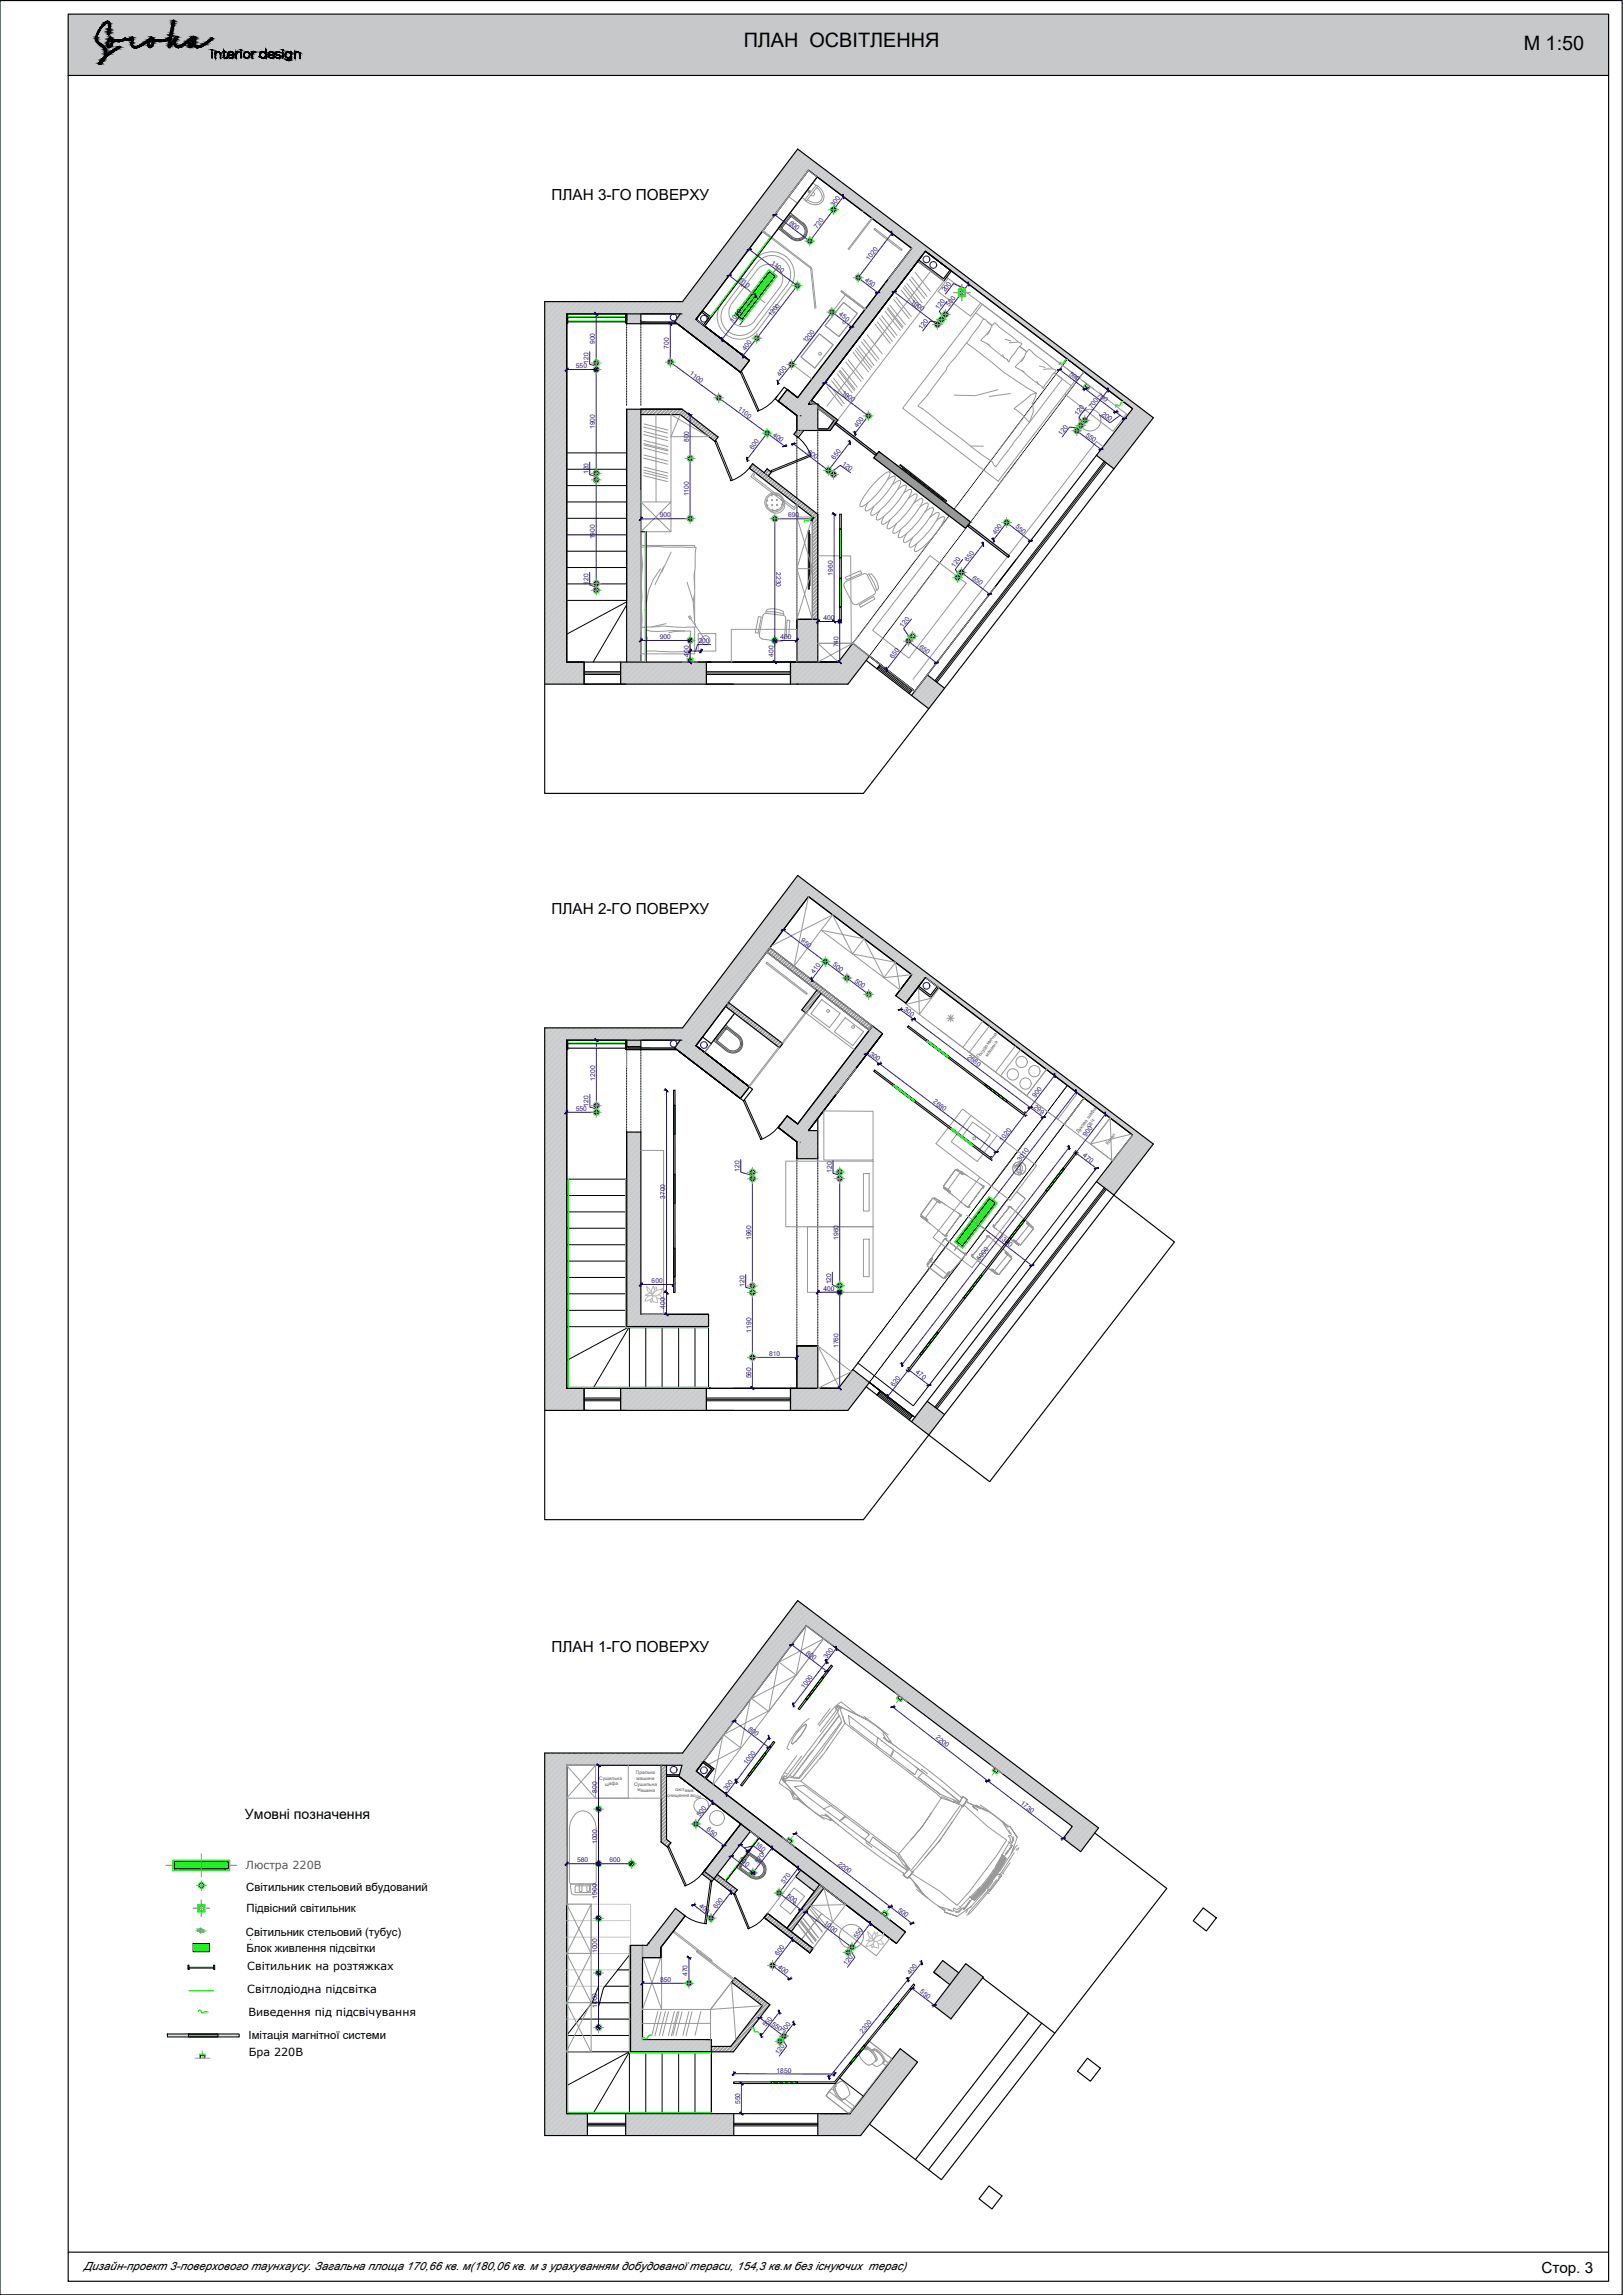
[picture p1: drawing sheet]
<svg xmlns="http://www.w3.org/2000/svg" width="420mm" height="594mm" viewBox="0 0 420 594" stroke-linecap="round" stroke-linejoin="round" font-family="sans-serif">
<defs><g id="words">
<g font-size="5.1">
<text x="192.5" y="12.2">ПЛАН ОСВІТЛЕННЯ</text>
<text x="394.5" y="13">М 1:50</text>
</g>
<g font-size="4">
<text x="142.8" y="51.8">ПЛАН 3-ГО ПОВЕРХУ</text>
<text x="142.8" y="236.7">ПЛАН 2-ГО ПОВЕРХУ</text>
<text x="142.8" y="427.6">ПЛАН 1-ГО ПОВЕРХУ</text>
<text x="399" y="588.3">Стор. 3</text>
</g>
<text font-size="3.7" x="63.4" y="471">Умовні позначення</text>
<text font-size="3" x="21.7" y="587.6">Дизайн-проект 3-поверхового таунхаусу. Загальна площа 170,66 кв. м(180,06 кв. м з урахуванням добудованої тераси, 154,3 кв.м без існуючих терас)</text>
<text font-size="2.9" fill="#545454" x="63.7" y="483.8">Люстра 220В</text>
<g font-size="2.9">
<text x="63.8" y="489.4">Світильник стельовий вбудований</text>
<text x="63.8" y="494.8">Підвісний світильник</text>
<text x="63.7" y="501">Світильник стельовий (тубус)</text>
<text x="63.8" y="505.3">Блок живлення підсвітки</text>
<text x="64" y="509.9">Світильник на розтяжках</text>
<text x="64" y="516">Світлодіодна підсвітка</text>
<text x="64.3" y="521.9">Виведення під підсвічування</text>
<text x="64.3" y="527.8">Імітація магнітної системи</text>
<text x="64.4" y="532.1">Бра 220В</text>
</g>
<g font-size="1.7" fill="#250095">
<text x="215.9" y="53.6" transform="rotate(-53 215.9 53.6)">300</text>
<text x="204.2" y="57.9" transform="rotate(37 204.2 57.9)">800</text>
<text x="211.6" y="59.3" transform="rotate(-52 211.6 59.3)">720</text>
<text x="199.4" y="68.3" transform="rotate(37 199.4 68.3)">1100</text>
<text x="225" y="67.5" transform="rotate(-53 225 67.5)">1020</text>
<text x="191.3" y="72.8" transform="rotate(37 191.3 72.8)">610</text>
<text x="223.8" y="72.7" transform="rotate(37 223.8 72.7)">450</text>
<text x="244.6" y="75.7" transform="rotate(-53 244.6 75.7)">200</text>
<text x="189.8" y="83.5" transform="rotate(-53 189.8 83.5)">1010</text>
<text x="199.7" y="82.1" transform="rotate(-52 199.7 82.1)">1200</text>
<text x="217" y="81.6" transform="rotate(37 217 81.6)">450</text>
<text x="235.7" y="78.3" transform="rotate(37 235.7 78.3)">1000</text>
<text x="243" y="80.3" transform="rotate(-52 243 80.3)">120</text>
<text x="245.7" y="79.5" transform="rotate(-53 245.7 79.5)">500</text>
<text x="154" y="89" transform="rotate(-90 154 89)">900</text>
<text x="208.7" y="88.9" transform="rotate(-52 208.7 88.9)">1200</text>
<text x="238.7" y="85.4" transform="rotate(-53 238.7 85.4)">120</text>
<text x="149.1" y="95.3">550</text>
<text x="152.3" y="94.2" transform="rotate(-90 152.3 94.2)">120</text>
<text x="173.2" y="90.2" transform="rotate(-90 173.2 90.2)">700</text>
<text x="193" y="90.8" transform="rotate(-52 193 90.8)">400</text>
<text x="178.4" y="96.9" transform="rotate(36 178.4 96.9)">1100</text>
<text x="202" y="97.6" transform="rotate(-52 202 97.6)">400</text>
<text x="217.8" y="101.9" transform="rotate(37 217.8 101.9)">1000</text>
<text x="276.7" y="97" transform="rotate(37 276.7 97)">590</text>
<text x="190.9" y="106.1" transform="rotate(36 190.9 106.1)">1100</text>
<text x="279.1" y="107.8" transform="rotate(-53 279.1 107.8)">120</text>
<text x="282.7" y="105.8" transform="rotate(-53 282.7 105.8)">700</text>
<text x="283.9" y="102.5" transform="rotate(37 283.9 102.5)">700</text>
<text x="285.1" y="107.3" transform="rotate(37 285.1 107.3)">200</text>
<text x="154" y="111.1" transform="rotate(-90 154 111.1)">1900</text>
<text x="199.9" y="112.7" transform="rotate(36 199.9 112.7)">400</text>
<text x="222" y="110.8" transform="rotate(-53 222 110.8)">400</text>
<text x="274.8" y="112.8" transform="rotate(-52 274.8 112.8)">120</text>
<text x="281" y="112.8" transform="rotate(38 281 112.8)">550</text>
<text x="178.3" y="114.4" transform="rotate(-90 178.3 114.4)">800</text>
<text x="194.9" y="116.5" transform="rotate(-52 194.9 116.5)">600</text>
<text x="209" y="117.2" transform="rotate(38 209 117.2)">800</text>
<text x="216.1" y="119.1" transform="rotate(-52 216.1 119.1)">650</text>
<text x="152.3" y="122.7" transform="rotate(-90 152.3 122.7)">120</text>
<text x="217.8" y="120.2" transform="rotate(36 217.8 120.2)">120</text>
<text x="178.3" y="128.5" transform="rotate(-90 178.3 128.5)">1100</text>
<text x="170.8" y="134">900</text>
<text x="204" y="134">690</text>
<text x="262.8" y="136.5" transform="rotate(38 262.8 136.5)">550</text>
<text x="154" y="139.6" transform="rotate(-90 154 139.6)">1900</text>
<text x="257.8" y="138.4" transform="rotate(-53 257.8 138.4)">400</text>
<text x="200.9" y="148.1" transform="rotate(90 200.9 148.1)">2230</text>
<text x="215.6" y="149" transform="rotate(-90 215.6 149)">1960</text>
<text x="247.1" y="147.1" transform="rotate(-54 247.1 147.1)">120</text>
<text x="250.6" y="145.5" transform="rotate(-53 250.6 145.5)">650</text>
<text x="251.6" y="149.8" transform="rotate(38 251.6 149.8)">650</text>
<text x="152.3" y="151.3" transform="rotate(-90 152.3 151.3)">120</text>
<text x="213.1" y="160.5">400</text>
<text x="170.8" y="165.5">900</text>
<text x="180.8" y="166.5">200</text>
<text x="202.1" y="165.5">400</text>
<text x="217" y="167.6" transform="rotate(-90 217 167.6)">740</text>
<text x="233.8" y="162.4" transform="rotate(-51 233.8 162.4)">120</text>
<text x="237.9" y="167.7" transform="rotate(38 237.9 167.7)">650</text>
<text x="178.3" y="170" transform="rotate(-90 178.3 170)">400</text>
<text x="200.2" y="170" transform="rotate(-90 200.2 170)">400</text>
<text x="231.2" y="170.6" transform="rotate(-52 231.2 170.6)">650</text>
<text x="207.3" y="243.7" transform="rotate(37 207.3 243.7)">950</text>
<text x="215.5" y="249.9" transform="rotate(37 215.5 249.9)">500</text>
<text x="210.8" y="252.2" transform="rotate(-53 210.8 252.2)">410</text>
<text x="221.1" y="254.1" transform="rotate(37 221.1 254.1)">500</text>
<text x="233.8" y="261.5" transform="rotate(37 233.8 261.5)">300</text>
<text x="225" y="273" transform="rotate(36 225 273)">300</text>
<text x="250.3" y="273.9" transform="rotate(36 250.3 273.9)">2680</text>
<text x="154.1" y="279.7" transform="rotate(-90 154.1 279.7)">1200</text>
<text x="149.1" y="287.6">550</text>
<text x="152.4" y="286.4" transform="rotate(-90 152.4 286.4)">120</text>
<text x="241.5" y="285.3" transform="rotate(37 241.5 285.3)">2680</text>
<text x="267.5" y="286.8" transform="rotate(37 267.5 286.8)">299</text>
<text x="268.1" y="284.3" transform="rotate(-53 268.1 284.3)">900</text>
<text x="259.5" y="295.5" transform="rotate(-53 259.5 295.5)">1020</text>
<text x="280.2" y="299.3" transform="rotate(37 280.2 299.3)">470</text>
<text x="281.2" y="294.4" transform="rotate(-53 281.2 294.4)">900</text>
<text x="191.4" y="303.3" transform="rotate(-90 191.4 303.3)">120</text>
<text x="215.3" y="303.6" transform="rotate(-90 215.3 303.6)">120</text>
<text x="264.2" y="300.8" transform="rotate(-52 264.2 300.8)">3010</text>
<text x="172.2" y="310.3" transform="rotate(-90 172.2 310.3)">3700</text>
<text x="194.4" y="321" transform="rotate(-90 194.4 321)">1960</text>
<text x="217" y="320.9" transform="rotate(-90 217 320.9)">1960</text>
<text x="258.5" y="320.5" transform="rotate(38 258.5 320.5)">1300</text>
<text x="253.7" y="326.4" transform="rotate(-52 253.7 326.4)">5000</text>
<text x="168.7" y="332.2">600</text>
<text x="192.7" y="333.1" transform="rotate(-90 192.7 333.1)">120</text>
<text x="213.1" y="334.2">400</text>
<text x="215.1" y="332.5" transform="rotate(-90 215.1 332.5)">120</text>
<text x="172.2" y="338.8" transform="rotate(-90 172.2 338.8)">400</text>
<text x="194.4" y="344.9" transform="rotate(-90 194.4 344.9)">1190</text>
<text x="199.1" y="351.1">810</text>
<text x="217" y="348.9" transform="rotate(-90 217 348.9)">1760</text>
<text x="194.4" y="356.8" transform="rotate(-90 194.4 356.8)">560</text>
<text x="231.4" y="359" transform="rotate(-52 231.4 359)">620</text>
<text x="236.9" y="355.4" transform="rotate(37 236.9 355.4)">470</text>
<text x="208.5" y="428" transform="rotate(37 208.5 428)">800</text>
<text x="214.1" y="429.4" transform="rotate(-53 214.1 429.4)">300</text>
<text x="208.2" y="437.1" transform="rotate(-53 208.2 437.1)">1000</text>
<text x="193.6" y="447.8" transform="rotate(37 193.6 447.8)">800</text>
<text x="242.1" y="450" transform="rotate(38 242.1 450)">2200</text>
<text x="193.4" y="456.8" transform="rotate(-53 193.4 456.8)">1000</text>
<text x="154.6" y="464.1" transform="rotate(-90 154.6 464.1)">800</text>
<text x="188.1" y="463.7" transform="rotate(-53 188.1 463.7)">300</text>
<text x="264.1" y="467" transform="rotate(37 264.1 467)">1730</text>
<text x="181.2" y="470.3" transform="rotate(-52 181.2 470.3)">500</text>
<text x="182.8" y="473.8" transform="rotate(38 182.8 473.8)">650</text>
<text x="154.6" y="477.3" transform="rotate(-90 154.6 477.3)">1000</text>
<text x="195.4" y="477.6" transform="rotate(38 195.4 477.6)">180</text>
<text x="149.4" y="482.1">580</text>
<text x="157.8" y="482.1">600</text>
<text x="191.2" y="481.5" transform="rotate(38 191.2 481.5)">500</text>
<text x="196.3" y="482.5" transform="rotate(-53 196.3 482.5)">570</text>
<text x="216.8" y="482.7" transform="rotate(37 216.8 482.7)">2200</text>
<text x="154.6" y="491.5" transform="rotate(-90 154.6 491.5)">1000</text>
<text x="203" y="487.7" transform="rotate(-53 203 487.7)">570</text>
<text x="203.5" y="491" transform="rotate(37 203.5 491)">500</text>
<text x="180.9" y="493.7" transform="rotate(37 180.9 493.7)">400</text>
<text x="185.5" y="494.1" transform="rotate(-53 185.5 494.1)">600</text>
<text x="232.4" y="494.6" transform="rotate(38 232.4 494.6)">500</text>
<text x="213.2" y="498.1" transform="rotate(37 213.2 498.1)">1000</text>
<text x="221.8" y="501.9" transform="rotate(-52 221.8 501.9)">550</text>
<text x="154.6" y="505.6" transform="rotate(-90 154.6 505.6)">1000</text>
<text x="201.3" y="509.4" transform="rotate(38 201.3 509.4)">400</text>
<text x="201.4" y="506.4" transform="rotate(-52 201.4 506.4)">600</text>
<text x="219.2" y="508.9" transform="rotate(-52 219.2 508.9)">120</text>
<text x="170.9" y="513.1">850</text>
<text x="178" y="511.5" transform="rotate(-90 178 511.5)">470</text>
<text x="235.7" y="511.1" transform="rotate(-51 235.7 511.1)">400</text>
<text x="238" y="515.8" transform="rotate(37 238 515.8)">550</text>
<text x="154.6" y="519.7" transform="rotate(-90 154.6 519.7)">1000</text>
<text x="198.2" y="524.8" transform="rotate(-52 198.2 524.8)">550</text>
<text x="199.6" y="524.1" transform="rotate(38 199.6 524.1)">550</text>
<text x="203" y="526.3" transform="rotate(-52 203 526.3)">300</text>
<text x="223.4" y="526.4" transform="rotate(-51 223.4 526.4)">2300</text>
<text x="201.5" y="531.9" transform="rotate(-52 201.5 531.9)">120</text>
<text x="201" y="536.5">1850</text>
<text x="191.6" y="544.7" transform="rotate(-90 191.6 544.7)">550</text>
</g>
<g font-size="1.2" fill="#545454">
<text x="253.4" y="274" transform="rotate(-53 253.4 274)">Посудомиїчна</text>
<text x="255.6" y="273.5" transform="rotate(-53 255.6 273.5)">машина</text>
<text x="279.2" y="293.3" transform="rotate(-53 279.2 293.3)">Духова шафа</text>
<text x="281.9" y="292.1" transform="rotate(-53 281.9 292.1)">СВЧ</text>
<text x="286.9" y="296.5" transform="rotate(-53 286.9 296.5)">Котел</text>
<text x="155.2" y="460.8" transform="rotate(-1 155.2 460.8)">Сушильна</text>
<text x="164.6" y="459.3">Пральна</text>
<text x="164.8" y="460.8" transform="rotate(1 164.8 460.8)">машина</text>
<text x="156.6" y="462.2" transform="rotate(-1 156.6 462.2)">шафа</text>
<text x="164.2" y="462.3">Сушильна</text>
<text x="165" y="463.7">машина</text>
<text x="172.7" y="465.1" transform="rotate(1 172.7 465.1)">очищення води</text>
<text x="174.8" y="463.7" transform="rotate(2 174.8 463.7)">система</text>
</g>
</g></defs>
<!-- layer: OSI -->
<g fill="none" stroke="#989898" stroke-width=".26">
<path d="M214.5 54.3h2.6M215.8 53v2.6M193.2 74.7l4.8 3.7M201.2 69.2l-11.1 14.5M205.1 74h2.6M206.4 72.7v2.6M208.3 62.4h2.6M209.6 61.1v2.6M215.3 79.5v2.6M220.9 71.9h2.6M222.2 70.6v2.6M246.9 75.7h4.3"/>
<path d="M249 73.6v4.3M153 94h2.7M153 95.6h2.7M154.3 92.6v4.4M172.2 93.7h2.6M173.5 92.4v2.7M194.6 87.6h2.6M195.9 86.2v2.7M203.6 94.4h2.6M204.9 93.1v2.6M214 80.8h2.7M241.3 84h2.7"/>
<path d="M242.4 82.7h2.6M242.7 82.7v2.6M243.4 81.4h2.6M243.7 81.4v2.6M244.7 80.1v2.6M280.2 98.5l3.1 2.3M281.7 99.6l-1.2 1.6M177.3 118.7h2.7M178.6 117.4v2.6M184.7 103h2.7M186.1 101.7v2.6M197.3 112.2h2.6"/>
<path d="M198.6 110.8v2.7M223.5 107.7h2.6M224.8 106.4v2.6M277.5 111.5h2.6M278.5 110.2h2.6M278.8 110.2v2.6M279.5 108.8h2.7M279.8 108.9v2.6M280.8 107.5v2.6M153 122.5h2.7M153 124.2h2.7M154.3 121.2v4.3"/>
<path d="M177.3 134.3h2.7M178.6 132.9v2.7M199.3 134.3h2.6M200.6 133v2.6M213.1 121.8h2.6M214.4 120.5v2.6M214.5 122.8h2.6M215.8 121.5v2.6M259.3 135.3h2.6M260.6 134v2.6M153 151.1h2.7M153 152.8h2.7"/>
<path d="M154.3 149.7v4.4M246.6 149.5h2.6M247.6 148.2h2.6M247.9 148.2v2.6M248.9 146.9v2.6M176.7 171.4h3.9M177.3 165.8h2.7M178.6 164.5v2.6M178.6 169.4v2M199.3 165.8h2.6M200.6 164.5v2.6M233.8 166h2.7"/>
<path d="M234.9 164.7h2.6M235.2 164.6v2.7M236.2 163.4v2.6M212.3 248.9h2.6M213.6 247.6v2.6M217.9 253.2h2.7M219.2 251.9v2.6M223.6 257.4h2.6M224.9 256.1v2.6M153.1 286.2h2.6M153.1 287.9h2.6M154.4 284.9v4.3"/>
<path d="M193.5 305.2h2.6M193.5 303.5h2.6M194.8 302.1v4.4M216.1 305.1h2.6M216.1 303.4h2.6M217.4 302.1v4.3M250.2 314.6l4.9 3.7M258.2 309.2l-11.1 14.5M193.5 334.6h2.6M193.5 332.9h2.6M194.8 331.6v4.3M216.1 334.5h2.6"/>
<path d="M216.1 332.8h2.6M217.4 331.5v4.3M193.5 351.4h2.6M194.8 350.1v2.6M231.7 438.1l3.1 2.4M233.3 439.3l-1.3 1.5M256.5 456.8l3 2.4M258 458l-1.2 1.5M52.1 479.8v6.1M153.6 468.3h2.7M154.9 467v2.6M178.8 472.2h2.6"/>
<path d="M180.1 470.8v2.7M202.6 475.6l3.1 2.4M205.3 475.3l-1.2 1.5M43 482.9h18.3M50 494h4.2M50.8 488.1h2.6M51.2 499.7h1.6M52 499v1.5M52.1 486.8v2.6M52.1 491.8v4.3M153.6 482.4h2.7M153.6 496.6h2.7"/>
<path d="M154.9 481.1v2.7M154.9 495.3v2.6M162.1 482.4h2.7M163.4 481.1v2.7M182.8 496.5h2.6M184.1 495.2v2.7M193.6 484.8h2.6M194.9 483.5v2.6M200.4 490h2.6M201.7 488.7v2.6M227.2 494.6l3.1 2.4M230 494.3l-1.2 1.5"/>
<path d="M153.6 510.7h2.7M154.9 509.4v2.6M177 513.4h2.7M178.4 512.1v2.6M198.7 508.8h2.6M200 507.5v2.6M218.2 505.4h2.7M219.2 504.1h2.7M219.5 504.1v2.6M220.6 502.8v2.6M50.5 532.8h3.8M52.4 530.8v2"/>
<path d="M153.6 524.9h2.7M154.9 523.6v2.6M200.6 528.4h2.6M201.6 527.1h2.6M201.9 527.1v2.6M202.9 525.8v2.6"/>
</g>
<g fill="none" stroke="#000" stroke-width=".26">
<path d="M199.2 70.4l1.4 1.1-8.4 11.1-1.5-1.1zM256.2 310.3l1.4 1.1-8.5 11.1-1.4-1.1zM45.1 481.9h14v1.9h-14z"/>
<circle cx="215.8" cy="54.3" r=".57"/>
<circle cx="206.4" cy="73.9" r=".57"/>
<circle cx="209.7" cy="62.4" r=".57"/>
<circle cx="222.2" cy="71.9" r=".57"/>
<circle cx="154.4" cy="93.9" r=".57"/>
<circle cx="154.4" cy="95.6" r=".57"/>
<circle cx="173.5" cy="93.7" r=".57"/>
<circle cx="195.9" cy="87.5" r=".57"/>
<circle cx="205" cy="94.4" r=".57"/>
<circle cx="215.4" cy="80.8" r=".57"/>
<circle cx="242.7" cy="84" r=".57"/>
<circle cx="243.7" cy="82.7" r=".57"/>
<circle cx="244.8" cy="81.4" r=".57"/>
<circle cx="178.7" cy="118.7" r=".57"/>
<circle cx="186.1" cy="102.9" r=".57"/>
<circle cx="198.6" cy="112.1" r=".57"/>
<circle cx="224.8" cy="107.6" r=".57"/>
<circle cx="278.8" cy="111.5" r=".57"/>
<circle cx="279.8" cy="110.1" r=".57"/>
<circle cx="280.9" cy="108.8" r=".57"/>
<circle cx="154.4" cy="122.5" r=".57"/>
<circle cx="154.4" cy="124.2" r=".57"/>
<circle cx="178.7" cy="134.2" r=".57"/>
<circle cx="200.6" cy="134.3" r=".57"/>
<circle cx="214.4" cy="121.8" r=".57"/>
<circle cx="215.8" cy="122.8" r=".57"/>
<circle cx="260.6" cy="135.2" r=".57"/>
<circle cx="154.4" cy="151" r=".57"/>
<circle cx="154.4" cy="152.8" r=".57"/>
<circle cx="247.9" cy="149.5" r=".57"/>
<circle cx="248.9" cy="148.2" r=".57"/>
<circle cx="178.7" cy="165.8" r=".57"/>
<circle cx="200.6" cy="165.8" r=".57"/>
<circle cx="235.2" cy="165.9" r=".57"/>
<circle cx="236.2" cy="164.7" r=".57"/>
<circle cx="213.6" cy="248.9" r=".57"/>
<circle cx="219.3" cy="253.1" r=".57"/>
<circle cx="224.9" cy="257.4" r=".57"/>
<circle cx="154.4" cy="286.2" r=".57"/>
<circle cx="154.4" cy="287.9" r=".57"/>
<circle cx="194.8" cy="305.1" r=".57"/>
<circle cx="194.8" cy="303.4" r=".57"/>
<circle cx="217.4" cy="305" r=".57"/>
<circle cx="217.4" cy="303.4" r=".57"/>
<circle cx="194.8" cy="332.9" r=".57"/>
<circle cx="194.8" cy="334.6" r=".57"/>
<circle cx="217.4" cy="334.5" r=".57"/>
<circle cx="217.4" cy="332.8" r=".57"/>
<circle cx="194.8" cy="351.4" r=".57"/>
<circle cx="155" cy="468.3" r=".57"/>
<circle cx="180.1" cy="472.1" r=".57"/>
<circle cx="52.1" cy="488.1" r=".57"/>
<circle cx="155" cy="482.4" r=".57"/>
<circle cx="155" cy="496.6" r=".57"/>
<circle cx="163.5" cy="482.4" r=".57"/>
<circle cx="184.1" cy="496.5" r=".57"/>
<circle cx="194.9" cy="484.8" r=".57"/>
<circle cx="201.7" cy="490" r=".57"/>
<circle cx="155" cy="510.7" r=".57"/>
<circle cx="178.4" cy="513.4" r=".57"/>
<circle cx="200" cy="508.8" r=".57"/>
<circle cx="219.6" cy="505.4" r=".57"/>
<circle cx="220.6" cy="504.1" r=".57"/>
<circle cx="155" cy="524.8" r=".57"/>
<circle cx="201.9" cy="528.4" r=".57"/>
<circle cx="202.9" cy="527" r=".57"/>
</g>
<g fill="none" stroke="#0f0" stroke-width=".26">
<path d="M199.1 69.9l2.1 1.6-9 11.7-2.1-1.7zM256.1 309.8l2 1.6-8.9 11.7-2.1-1.6zM44.7 481.6h14.7v2.6h-14.7z"/>
<circle cx="215.8" cy="54.3" r=".78"/>
<circle cx="206.4" cy="73.9" r=".78"/>
<circle cx="209.7" cy="62.4" r=".78"/>
<circle cx="222.2" cy="71.9" r=".78"/>
<circle cx="154.4" cy="95.6" r=".78"/>
<circle cx="154.4" cy="93.9" r=".78"/>
<circle cx="173.5" cy="93.7" r=".78"/>
<circle cx="195.9" cy="87.5" r=".78"/>
<circle cx="205" cy="94.4" r=".78"/>
<circle cx="215.4" cy="80.8" r=".78"/>
<circle cx="242.7" cy="84" r=".78"/>
<circle cx="243.7" cy="82.7" r=".78"/>
<circle cx="244.8" cy="81.4" r=".78"/>
<circle cx="178.7" cy="118.7" r=".78"/>
<circle cx="186.1" cy="102.9" r=".78"/>
<circle cx="198.6" cy="112.1" r=".78"/>
<circle cx="224.8" cy="107.6" r=".78"/>
<circle cx="278.8" cy="111.5" r=".78"/>
<circle cx="279.8" cy="110.1" r=".78"/>
<circle cx="280.9" cy="108.8" r=".78"/>
<circle cx="154.4" cy="124.2" r=".78"/>
<circle cx="154.4" cy="122.5" r=".78"/>
<circle cx="178.7" cy="134.2" r=".78"/>
<circle cx="200.6" cy="134.3" r=".78"/>
<circle cx="214.4" cy="121.8" r=".78"/>
<circle cx="215.8" cy="122.8" r=".78"/>
<circle cx="260.6" cy="135.2" r=".78"/>
<circle cx="154.4" cy="151" r=".78"/>
<circle cx="154.4" cy="152.8" r=".78"/>
<circle cx="247.9" cy="149.5" r=".78"/>
<circle cx="248.9" cy="148.2" r=".78"/>
<circle cx="178.7" cy="165.8" r=".78"/>
<circle cx="200.6" cy="165.8" r=".78"/>
<circle cx="235.2" cy="165.9" r=".78"/>
<circle cx="236.2" cy="164.7" r=".78"/>
<circle cx="213.6" cy="248.9" r=".78"/>
<circle cx="219.3" cy="253.1" r=".78"/>
<circle cx="224.9" cy="257.4" r=".78"/>
<circle cx="154.4" cy="286.2" r=".78"/>
<circle cx="154.4" cy="287.9" r=".78"/>
<circle cx="194.8" cy="305.1" r=".78"/>
<circle cx="194.8" cy="303.4" r=".78"/>
<circle cx="217.4" cy="305" r=".78"/>
<circle cx="217.4" cy="303.4" r=".78"/>
<circle cx="194.8" cy="332.9" r=".78"/>
<circle cx="194.8" cy="334.6" r=".78"/>
<circle cx="217.4" cy="332.8" r=".78"/>
<circle cx="217.4" cy="334.5" r=".78"/>
<circle cx="194.8" cy="351.4" r=".78"/>
<circle cx="155" cy="468.3" r=".78"/>
<circle cx="180.1" cy="472.1" r=".78"/>
<circle cx="52.1" cy="488.1" r=".78"/>
<circle cx="155" cy="482.4" r=".78"/>
<circle cx="155" cy="496.6" r=".78"/>
<circle cx="163.5" cy="482.4" r=".78"/>
<circle cx="184.1" cy="496.5" r=".78"/>
<circle cx="194.9" cy="484.8" r=".78"/>
<circle cx="201.7" cy="490" r=".78"/>
<circle cx="155" cy="510.7" r=".78"/>
<circle cx="178.4" cy="513.4" r=".78"/>
<circle cx="200" cy="508.8" r=".78"/>
<circle cx="219.6" cy="505.4" r=".78"/>
<circle cx="220.6" cy="504.1" r=".78"/>
<circle cx="155" cy="524.8" r=".78"/>
<circle cx="201.9" cy="528.4" r=".78"/>
<circle cx="202.9" cy="527" r=".78"/>
</g>
<g fill="#0f0" stroke="#0f0" stroke-width=".26">
<path d="M46.1 481.9l13 1v-1zM46.1 481.9l13 1h-13z"/>
<path d="M45.1 481.9l1 1v-1zM45.1 481.9l1 1h-1z"/>
<path d="M46.1 482.9l13 .9v-.9zM46.1 482.9l13 .9h-13z"/>
<path d="M45.1 482.9l1 .9v-.9zM45.1 482.9l1 .9h-1z"/>
<path d="M256.2 310.3l-8 10.4 8.7-9.8zM256.9 310.9l-7.9 10.3-.8-.5z"/>
<path d="M248.2 320.7l-.5 .7 1.3-.2zM247.7 321.4l1.3-.2-.6 .8z"/>
<path d="M256.9 310.9l-7.9 10.3 8.6-9.8zM257.6 311.4l-7.9 10.4-.7-.6z"/>
<path d="M249 321.2l-.6 .8 1.3-.2zM248.4 322l1.3-.2-.6 .7z"/>
<path d="M199.2 70.4l-7.9 10.3 8.6-9.7zM199.9 71l-7.9 10.3-.7-.6z"/>
<path d="M191.3 80.7l-.6 .8 1.3-.2zM190.7 81.5l1.3-.2-.6 .8z"/>
<path d="M199.9 71l-7.9 10.3 8.6-9.8zM200.6 71.5l-7.9 10.4-.7-.6z"/>
<path d="M192 81.3l-.6 .8 1.3-.2zM191.4 82.1l1.3-.2-.5 .7z"/>
</g>
<g fill="#adddf7" stroke="#adddf7" stroke-width=".26">
<path d="M216.4 109.4l.5 .3h-.7z"/>
<path d="M217.5 110.8h.8l8.7 6.7z"/>
<path d="M250.7 135.8l.5 .4h-.7z"/>
<path d="M251.8 137.2h.8l8.5 6.5z"/>
<path d="M216.2 109.7l2.1 1.1-1.4-1.1zM216.2 109.7l2.1 1.1h-.8z"/>
<path d="M217.5 110.8l8.7 6.7h.8zM226.2 117.5h.8l-.3 .4z"/>
<path d="M250.5 136.2l2.1 1-1.4-1zM250.5 136.2l2.1 1h-.8z"/>
<path d="M251.8 137.2l8.5 6.5h.8zM260.3 143.7h.8l-.3 .4z"/>
</g>
<path d="M17.7 3.9l398.7 15.6v-15.6zM17.7 3.9l398.7 15.6h-398.7z" fill="#c7c8ca" stroke="#c7c8ca" stroke-width=".26"/>
<path d="M17.7 3.7h398.7v586.8h-398.7z" fill="none" stroke="#000" stroke-width=".3"/>
<path d="M26.9 6a.82 .82 0 0 1 .7-.5 .82 .82 0 0 1 .8 .4l.1 1.4-.2 1.3a.26 .26 0 0 1 0 .4 .26 .26 0 0 1-.4-.1l.3-2.6a.48 .48 0 0 0-.4-.5 .48 .48 0 0 0-.5 .4l-1.3 1.5-.8 1.5a1.85 1.85 0 0 0 1.3 2.4l.5 .4 .4 .7v1.5l3-2a.42 .42 0 0 1 .3-.2 .42 .42 0 0 1 .4 .2l-3.1 2.1-1.3 1.5a.93 .93 0 0 1-1 .9l.1-.7 1.2-1.4 .2-1.4-.3-.7-1.9-1.7-.2-1.1a7.8 7.8 0 0 1 2.1-3.7zM28.5 9.6l.8 .6 .8 .2 1.2-.1 1.1-.5 .2 .1a1.95 1.95 0 0 0 1.7-.3l.2 .3-.3 1.7 .5 .4h.8l.8-.3 2.6-1.9a.51 .51 0 0 1 .5-.1 .51 .51 0 0 1 .4 .4l.7 .2 1.6 .1 1.8-.7 .8-4.1a.24 .24 0 0 1 .1-.3 .24 .24 0 0 1 .4 .1 .24 .24 0 0 1-.1 .3l-1 5.7 1.3-1.7a.36 .36 0 0 1 .6-.2 .36 .36 0 0 1-.1 .6l-.2 .3a.66 .66 0 0 0-.5 .6 .66 .66 0 0 0 .4 .6l.3 .4 .6-.1 3.2-2.2a.62 .62 0 0 1 .9 0 .62 .62 0 0 1 0 .9l-.1 .5a.92 .92 0 0 0 .6 .9 .92 .92 0 0 0 1-.3l2.6-1.7a.23 .23 0 0 1 .4 0 .23 .23 0 0 1-.3 .3l-1.8 1.4-1.6 .6-.9-.1-.3-.9-.7 .9-.4 .1-.2-.6 .3-1.1-1.9 1.3-.9 .4h-.5l-.4-.2-.6-1.1-.8 1a.29 .29 0 0 1-.4 .3 .29 .29 0 0 1 0-.5l.2-1.7-2 .7-2.1-.3-.1 1-.7 .8-.6-.2v-1.4l-1.9 1.3a1.75 1.75 0 0 1-2.3 0l-.2-.3 .2-1.7-.8 .4-1-.1-1.3 .5-1.9-.3-.3 1.3-.4 .5h-.4l-.4-.5v-.8zM28.6 10h.1a1.3 1.3 0 0 1-.5 2l-.2-.8zM39.2 10l.1 .1a1.22 1.22 0 0 1-.6 1.9 1.58 1.58 0 0 1 .5-2zM49.9 10l.2-.2 .2 .1v.6l-.8 1.2a.21 .21 0 0 1-.3 .3 .21 .21 0 0 1-.1-.4z" fill="none" stroke="#000" stroke-width=".26"/>
<g fill="#000" stroke="#000" stroke-width=".26">
<path d="M25.7 16.7h.3zM27.1 12.8h.3zM27.7 5.5h.2zM27.9 8.9h.4zM28 9h.2zM28.1 7.8h.3zM28.5 9.6h.2zM30.6 12.2h.5zM30.7 10.4h1.5zM30.8 12h.2zM32.2 10h.4zM32.3 9.9h.3z"/>
<path d="M32.8 10.4h.6zM34.8 12.4h.4zM35.3 12h1.1zM38.7 12.3h.3zM41.1 10.8h.3zM41.1 10.8h.8zM41.6 10.4h1.8zM46.4 12h.8zM49.1 12.3h.3zM49.1 12.3h.1z"/>
<path d="M25.1 8.8h.3zM25.1 8.8h.3z"/>
<path d="M24.8 9.8h.3zM24.8 9.8h.3z"/>
<path d="M24.8 9.8l.3 .1zM24.8 9.8l.3 .1z"/>
<path d="M24.8 9.9l.3 .1zM24.8 9.9l.3 .1z"/>
<path d="M24.9 9.5l.2 .1zM24.9 9.5l.2 .1h-.3z"/>
<path d="M24.8 9.6l.3 .1zM24.8 9.6l.3 .1z"/>
<path d="M24.8 9.7h.3zM24.8 9.7l.3 .1z"/>
<path d="M24.8 10h.3zM24.8 10h.3z"/>
<path d="M24.8 10h.3zM24.8 10h.3z"/>
<path d="M24.8 10l.3 .2v-.2zM24.8 10l.3 .2h-.3z"/>
<path d="M24.8 10.2l.4 .2-.1-.2zM24.8 10.2l.4 .2h-.4z"/>
<path d="M24.9 9.3h.3zM24.9 9.3h.3z"/>
<path d="M24.9 9.3l.2 .2 .1-.2zM24.9 9.3l.2 .2h-.2z"/>
<path d="M24.8 10.4l.5 .2-.1-.2zM24.8 10.4l.5 .2h-.4z"/>
<path d="M25 8.9l.2 .4 .1-.4zM25 8.9l.2 .4h-.3z"/>
<path d="M24.9 10.6l.5 .1zM24.9 10.6l.5 .1z"/>
<path d="M25.1 8.8l.3 .1zM25.1 8.8l.3 .1z"/>
<path d="M25.1 8.9h.3zM25 8.9h.3z"/>
<path d="M25 10.7l.6 .2-.2-.2zM25 10.7l.6 .2h-.5zM25.1 10.9h.5zM25.1 10.9h.5z"/>
<path d="M25.1 8.7l.3 .1v-.1zM25.1 8.7l.3 .1h-.3z"/>
<path d="M25.1 10.9l.8 .3-.3-.3zM25.1 10.9l.8 .3h-.6z"/>
<path d="M25.3 8.3l.1 .4 .2-.4zM25.3 8.3l.1 .4h-.3z"/>
<path d="M25.4 8l.2 .3 .2-.3zM25.4 8l.2 .3h-.3z"/>
<path d="M25.3 11.2l.7 .1zM25.3 11.2l.7 .1z"/>
<path d="M25.6 7.7l.2 .3 .2-.3zM25.6 7.7l.2 .3h-.4z"/>
<path d="M25.8 16.7h.2zM25.7 16.7h.3z"/>
<path d="M25.4 11.3h.7zM25.4 11.3h.7z"/>
<path d="M25.4 11.3l.7 .1zM25.4 11.3l.7 .1z"/>
<path d="M25.5 11.4h.7zM25.5 11.4h.7z"/>
<path d="M25.7 16.6h.4zM25.7 16.6l.3 .1z"/>
<path d="M25.7 16.6h.4zM25.7 16.6h.4zM25.7 16.6h.4zM25.7 16.6h.4z"/>
<path d="M25.5 11.4h.7zM25.5 11.4h.7z"/>
<path d="M25.6 11.4l.9 .2zM25.6 11.4l.9 .2z"/>
<path d="M25.6 16.4h.6zM25.6 16.4l.5 .2z"/>
<path d="M25.7 16.4h.6zM25.7 16.4h.5z"/>
<path d="M25.9 7.2l.1 .5 .3-.5zM25.9 7.2l.1 .5h-.4z"/>
<path d="M25.8 11.6l.9 .2zM25.8 11.6l.9 .2z"/>
<path d="M25.7 16.2l.6 .2 .2-.2zM25.7 16.2l.6 .2h-.6z"/>
<path d="M25.8 16.1h.7zM25.8 16.1l.7 .1h-.8z"/>
<path d="M25.9 15.9h.7zM25.9 15.9l.6 .2h-.7z"/>
<path d="M25.9 15.9h.8zM25.9 15.9h.7z"/>
<path d="M26.3 6.7v.5l.4-.5zM26.3 6.7v.5h-.4zM25.9 7.2h.4zM25.9 7.2h.4z"/>
<path d="M26 11.8l.8 .1zM26 11.8l.8 .1z"/>
<path d="M26.2 11.9l.7 .1zM26.2 11.9l.7 .1z"/>
<path d="M26.1 15.7l.6 .2 .1-.2zM26.1 15.7l.6 .2h-.8z"/>
<path d="M26.3 12l.8 .1zM26.3 12l.8 .1z"/>
<path d="M26.2 15.5l.6 .2 .1-.2zM26.2 15.5l.6 .2h-.7z"/>
<path d="M26.5 6.5l.2 .2 .3-.2zM26.5 6.5l.2 .2h-.4z"/>
<path d="M26.2 15.5h.8zM26.2 15.5h.7z"/>
<path d="M26.4 15.3l.6 .1zM26.4 15.3l.6 .1z"/>
<path d="M26.3 15.4h.7zM26.2 15.5h.8zM26.2 15.5h.8zM26.2 15.5h.8z"/>
<path d="M26.5 12.1l.6 .1zM26.5 12.1l.6 .1zM26.6 12.2h.5zM26.6 12.2h.5z"/>
<path d="M26.6 12.2h.5zM26.6 12.2h.5z"/>
<path d="M26.5 15.2l.5 .1 .1-.1zM26.5 15.2l.5 .1h-.6z"/>
<path d="M26.6 12.2l.6 .1zM26.6 12.2l.6 .1z"/>
<path d="M26.7 6.3l.3 .2 .2-.2zM26.5 6.5l.2-.2 .3 .2z"/>
<path d="M26.7 12.3l.6 .2zM26.7 12.3l.6 .2z"/>
<path d="M26.6 15.1h.6zM26.6 15.1h.6z"/>
<path d="M26.6 15.1h.6zM26.5 15.2h.6z"/>
<path d="M26.7 6.2h.5zM26.7 6.2l.5 .1z"/>
<path d="M26.8 6.2h.5zM26.7 6.2h.5z"/>
<path d="M26.7 15h.6zM26.6 15.1h.6z"/>
<path d="M26.8 12.5h.5zM26.8 12.5h.5z"/>
<path d="M26.8 6.1h.5zM26.8 6.2h.5z"/>
<path d="M26.9 12.5l.5 .3-.1-.3zM26.9 12.5l.5 .3h-.3zM27.1 12.8h.3z"/>
<path d="M26.8 14.9h.5zM26.7 15h.6z"/>
<path d="M27.1 12.8l.4 .1zM27.1 12.8l.4 .1z"/>
<path d="M27.1 14.2h.3zM27.1 14.2h.3z"/>
<path d="M27.1 12.9h.4zM27.1 12.9h.4z"/>
<path d="M27.1 12.9l.4 .1zM27.1 12.9l.4 .1z"/>
<path d="M27.1 13l.4 .1zM27.1 13l.4 .1z"/>
<path d="M27.1 14l.4 .1zM27.1 14l.4 .1z"/>
<path d="M27.1 14.1l.4 .1zM27.1 14.1l.4 .1z"/>
<path d="M27.1 14.2h.4zM27.1 14.2h.3z"/>
<path d="M27.2 13.1l.3 .1zM27.2 13.1l.3 .1z"/>
<path d="M27.2 13.2l.3 .1zM27.2 13.2l.3 .1z"/>
<path d="M27.2 13.3l.3 .1zM27.2 13.3l.3 .1z"/>
<path d="M27.2 13.4l.3 .1zM27.2 13.4l.3 .1z"/>
<path d="M27.2 13.5h.3zM27.2 13.5h.3z"/>
<path d="M27.2 13.5l.3 .1zM27.2 13.5l.3 .1z"/>
<path d="M27.2 13.6l.3 .1zM27.2 13.6l.3 .1h-.3z"/>
<path d="M27.2 13.7l.3 .3v-.3zM27.2 13.7l.3 .3h-.4z"/>
<path d="M27 5.9l.3 .2 .3-.2zM26.8 6.1l.2-.2 .3 .2z"/>
<path d="M27 14.6l.3 .3 .4-.3zM27 14.6l.3 .3h-.5zM26.8 14.9h.5zM26.8 14.9h.5z"/>
<path d="M27 5.9h.7zM27 5.9h.6z"/>
<path d="M27.7 11.1h.3zM27.7 11.1h.3z"/>
<path d="M27.8 12h.9zM27.8 12h.9z"/>
<path d="M27 5.9h.9zM27 5.9h.7z"/>
<path d="M27.1 14.4h.8zM27.1 14.4l.6 .2h-.7z"/>
<path d="M27.7 5.5l.5 .1zM27.6 5.6h.6z"/>
<path d="M27.1 14.4h.8zM27.1 14.4h.8z"/>
<path d="M27.7 11.2l.3 .1zM27.7 11.2l.3 .1h-.3z"/>
<path d="M27.7 11.3l.3 .1zM27.7 11.3l.3 .1z"/>
<path d="M27.7 11.4h.3zM27.7 11.4h.3z"/>
<path d="M27.7 11.4l.3 .2zM27.7 11.4l.3 .2z"/>
<path d="M27.7 11.6h.3zM27.7 11.6h.3z"/>
<path d="M27.7 11.6l.4 .3-.1-.3zM27.7 11.6l.4 .3h-.3z"/>
<path d="M27.7 11.1h.3zM27.7 11.1l.3 .1z"/>
<path d="M27.7 11h.4zM27.7 11l.3 .1z"/>
<path d="M27.8 11.9l.4 .1zM27.8 11.9l.4 .1z"/>
<path d="M27.5 14.2h.6zM27.4 14.2h.7z"/>
<path d="M27.1 14.2l.8 .2 .2-.2zM27.1 14.2l.8 .2h-.8z"/>
<path d="M27.8 10.8l.3 .2v-.2zM27.8 10.8l.3 .2h-.4z"/>
<path d="M27.6 5.6h.6zM27.4 5.6h.8z"/>
<path d="M27.5 14.2h.7zM27.5 14.2h.6zM27.5 14.2h.6zM27.5 14.2h.6z"/>
<path d="M28.2 10h.4zM28.2 10h.4z"/>
<path d="M27.8 10.8h.4zM27.8 10.8h.3z"/>
<path d="M27.8 12h.4zM27.8 12h.4z"/>
<path d="M27.4 5.6l.9 .1zM27.4 5.6l.9 .1h-1z"/>
<path d="M27.8 12h.4zM27.8 12h.4z"/>
<path d="M27.8 12h.4zM27.8 12h.4z"/>
<path d="M27.9 8.9h.4zM27.9 8.9h.4z"/>
<path d="M27.9 8.9h.4zM27.9 8.9h.4zM27.9 8.9h.4z"/>
<path d="M28 8.9h.3zM28 8.9l.2 .1z"/>
<path d="M27.6 14.1h.7zM27.5 14.2h.7z"/>
<path d="M27.3 5.7l1.1 .2zM27.1 5.9h1.3z"/>
<path d="M27.9 8.6h.4zM27.9 8.6h.4z"/>
<path d="M27.9 8.6l.4 .1zM27.9 8.6l.4 .1z"/>
<path d="M27.9 8.7h.4zM27.9 8.7h.4z"/>
<path d="M27.9 8.7l.4 .1zM27.9 8.7l.4 .1z"/>
<path d="M27.9 8.8h.4zM27.9 8.8h.4z"/>
<path d="M27.9 8.8h.4zM27.9 8.8l.4 .1z"/>
<path d="M27.7 14.1h.6zM27.6 14.1h.7z"/>
<path d="M27.9 10.4l.3 .4 .1-.4zM27.9 10.4l.3 .4h-.4z"/>
<path d="M28.1 12.3h.2zM28.1 12.3h.2z"/>
<path d="M27.1 5.9h1.3zM27 5.9h1.4z"/>
<path d="M28 8.3l.4 .1zM28 8.3l.4 .1z"/>
<path d="M28 8.4h.4zM28 8.4h.4z"/>
<path d="M28 8.4h.4zM28 8.4l.3 .2h-.4z"/>
<path d="M27.7 14h.7zM27.7 14l.6 .1z"/>
<path d="M28 10.3h.4zM28 10.3l.3 .1z"/>
<path d="M27.9 5.9h.5zM27.9 5.9h.5z"/>
<path d="M28 5.9l.4 .1zM28 5.9l.4 .1zM28.1 6h.3zM28.1 6h.3z"/>
<path d="M28 8.1h.4zM28 8.1h.4z"/>
<path d="M28 8.1h.4zM28 8.1h.4z"/>
<path d="M28 8.1l.4 .1zM28 8.1l.4 .1z"/>
<path d="M28 8.2h.4zM28 8.2l.4 .1zM28 8.3h.4zM28 8.3h.4z"/>
<path d="M28.4 11.9h.4zM28.4 11.9h.4z"/>
<path d="M28.1 12.3h.3zM28.1 12.3h.2z"/>
<path d="M28.1 6l.4 .2-.1-.2zM28.1 6l.4 .2z"/>
<path d="M28.1 7.8l.3 .1zM28.1 7.8l.3 .1z"/>
<path d="M28.1 7.9l.3 .2v-.2zM28.1 7.9l.3 .2h-.4zM28 8.1h.4zM28 8.1h.4zM28 8.1h.4zM28 8.1h.4z"/>
<path d="M28.1 10.2h.3zM28.1 10.2l.3 .1h-.4z"/>
<path d="M28.2 6.2l.3 .2v-.2zM28.2 6.2l.3 .2h-.3zM28.2 6.4h.3zM28.2 6.4h.3z"/>
<path d="M28.2 7.5l.3 .1zM28.2 7.5l.3 .1h-.4z"/>
<path d="M28.1 7.6l.4 .1zM28.1 7.6l.4 .1z"/>
<path d="M28.1 7.7h.4zM28.1 7.7l.3 .1zM28.1 7.8h.3z"/>
<path d="M27.8 13.9h.7zM27.7 14h.7z"/>
<path d="M28.1 10.2h.4zM28.1 10.2h.3z"/>
<path d="M28 12.2h.5zM28 12.2l.4 .1z"/>
<path d="M28.2 6.4l.3 .3v-.3zM28.2 6.4l.3 .3h-.3z"/>
<path d="M28.2 6.7l.3 .2v-.2zM28.2 6.7l.3 .2h-.3z"/>
<path d="M28.2 6.9h.3zM28.2 6.9h.3z"/>
<path d="M28.2 6.9l.3 .5v-.5zM28.2 6.9l.3 .5h-.3z"/>
<path d="M28.2 7.4h.3zM28.2 7.4l.3 .1z"/>
<path d="M28.1 10.1h.4zM28.1 10.1l.4 .1z"/>
<path d="M27.9 12.2h.6zM27.9 12.2h.6z"/>
<path d="M28.2 10h.4zM28.2 10h.4z"/>
<path d="M28.2 10h.4zM28.2 10l.3 .1z"/>
<path d="M27.9 12.2h.7zM27.9 12.2h.6z"/>
<path d="M28.5 9.6h.2zM28.5 9.6h.2z"/>
<path d="M28.5 9.6l.2 .1zM28.4 9.7h.3z"/>
<path d="M28 13.8h.7zM27.8 13.9h.7zM27.8 13.9h.7zM27.8 13.9h.7z"/>
<path d="M28.7 10.1h.5zM28.7 10.1h.5z"/>
<path d="M27.9 12.1h.8zM27.9 12.1l.7 .1z"/>
<path d="M28.4 9.7h.3zM28.4 9.7h.3z"/>
<path d="M28.4 9.7l.5 .1zM28.4 9.7l.5 .1h-.5z"/>
<path d="M28.3 12h.4zM28.2 12h.5z"/>
<path d="M27.8 12h.9zM27.8 12l.9 .1z"/>
<path d="M28.1 13.7h.7zM28 13.8h.7z"/>
<path d="M28.4 11.9h.4zM28.3 12h.4z"/>
<path d="M28.4 9.8h.5zM28.3 9.8h.6z"/>
<path d="M28.3 9.8h.6zM28.3 9.8h.6z"/>
<path d="M28.5 11.8h.4zM28.4 11.9h.4z"/>
<path d="M28.3 9.8l.7 .1zM28.3 9.8l.7 .1z"/>
<path d="M28.6 11.7h.3zM28.5 11.8h.4z"/>
<path d="M28.3 9.9h.7zM28.2 9.9h.8z"/>
<path d="M28.7 11.6h.3zM28.7 11.6l.2 .1h-.3z"/>
<path d="M28.2 9.9l.9 .1zM28.2 9.9l.9 .1h-.9z"/>
<path d="M28.6 10l.6 .1zM28.6 10l.6 .1z"/>
<path d="M28.7 11.4l.3 .2 .1-.2zM28.7 11.4l.3 .2h-.3z"/>
<path d="M28.9 11.1l.2 .3v-.3zM28.9 11.1l.2 .3h-.4z"/>
<path d="M28.4 13.5l.4 .2 .4-.2zM28.1 13.7l.3-.2 .4 .2z"/>
<path d="M28.7 10.1h.5zM28.7 10.1h.5z"/>
<path d="M28.9 10.7l.3 .1zM28.9 10.7l.3 .1z"/>
<path d="M28.9 10.8l.3 .1zM28.9 10.8l.3 .1z"/>
<path d="M28.9 10.9h.3zM28.9 10.9h.3z"/>
<path d="M28.9 10.9l.2 .2 .1-.2zM28.9 10.9l.2 .2h-.2z"/>
<path d="M28.4 13.5h.8zM28.4 13.5h.8z"/>
<path d="M28.7 10.1l.7 .1zM28.7 10.1l.7 .1z"/>
<path d="M28.9 10.5l.3 .1zM28.9 10.5l.3 .1z"/>
<path d="M28.9 10.6h.3zM28.9 10.6h.3z"/>
<path d="M28.9 10.6h.3zM28.9 10.6l.3 .1z"/>
<path d="M28.8 10.2l.7 .1zM28.8 10.2l.7 .1z"/>
<path d="M28.8 10.3h1zM28.8 10.3h1z"/>
<path d="M28.8 13.2l.4 .3 .4-.3zM28.4 13.5l.4-.3 .4 .3z"/>
<path d="M28.9 13.2h.8zM28.8 13.2h.8z"/>
<path d="M29 13.1h.8zM28.9 13.2h.8z"/>
<path d="M28.8 10.3l1.3 .1zM28.8 10.3l1.3 .1z"/>
<path d="M29.1 13.1h.8zM29 13.1h.8zM29 13.1h.8zM29 13.1h.8z"/>
<path d="M28.8 10.4h1.6zM28.8 10.4h1.6z"/>
<path d="M29.5 12.8l.4 .3 .4-.3zM29.1 13.1l.4-.3 .4 .3z"/>
<path d="M29.6 12.7h.8zM29.5 12.8h.8z"/>
<path d="M29.8 12.6h.8zM29.6 12.7h.8z"/>
<path d="M30.6 10.8h.4zM30.8 10.8h.2zM30.6 10.8h.4z"/>
<path d="M28.9 10.4h1.7zM28.9 10.4h1.7z"/>
<path d="M30 12.5h.8zM29.8 12.6h.8z"/>
<path d="M30.1 12.4h.8zM30 12.5h.8z"/>
<path d="M30.8 12l.3 .1zM30.7 12.1h.4z"/>
<path d="M30.3 10.8h.7zM30.3 10.8h.7z"/>
<path d="M30.7 12.1l.4 .1zM30.6 12.2h.5zM30.5 12.2h.6z"/>
<path d="M30.4 12.2h.7zM30.4 12.2h.7z"/>
<path d="M30.4 12.2l.7 .1zM30.4 12.2l.7 .1z"/>
<path d="M30.3 12.3h.8zM30.1 12.4h.8z"/>
<path d="M31.1 10.3h1.2zM31.1 10.3h1.2z"/>
<path d="M30.5 12.2h.6zM30.4 12.2h.7z"/>
<path d="M30.4 12.2h.7zM30.4 12.2h.7zM30.4 12.2h.7zM30.4 12.2h.7z"/>
<path d="M30.2 10.7h.9zM30.2 10.7h1z"/>
<path d="M30.2 10.7h.9zM30.2 10.7l.8 .1z"/>
<path d="M30 10.7h1.3zM30 10.7h1.2z"/>
<path d="M29.9 10.7h1.5zM29.9 10.7h1.4z"/>
<path d="M29.8 10.7h1.7zM29.8 10.7h1.6z"/>
<path d="M29.7 10.6h1.9zM29.7 10.6l1.8 .1z"/>
<path d="M29.4 10.6h2.5zM29.4 10.6h2.2z"/>
<path d="M29.3 10.5h2.7zM29.3 10.5h2.7z"/>
<path d="M29.3 10.5h2.7zM29.3 10.5l2.6 .1z"/>
<path d="M32 10h2.2zM32 10h2.2z"/>
<path d="M32 10h2.2zM32 10h2.2z"/>
<path d="M28.9 10.5h3.1zM28.9 10.5h3.1z"/>
<path d="M28.9 10.4h3.2zM28.9 10.4l3.1 .1z"/>
<path d="M31 10.4h1.2zM30.7 10.4h1.5zM30.6 10.4h1.6z"/>
<path d="M28.9 10.4h3.3zM28.9 10.4h3.2z"/>
<path d="M31.2 10.3h1.1zM31.1 10.3h1.2z"/>
<path d="M31.1 10.3h1.2zM31 10.4h1.2z"/>
<path d="M31.3 10.3h1zM31.2 10.3h1.1z"/>
<path d="M31.5 10.3h.8zM31.5 10.3h.8z"/>
<path d="M31.5 10.3h.8zM31.3 10.3h1z"/>
<path d="M31.5 10.3h.9zM31.5 10.3h.8z"/>
<path d="M32.4 10.3h1.3zM32.4 10.3h1.3z"/>
<path d="M32.3 9.9h.2zM32.3 9.9h.2z"/>
<path d="M32.3 9.9h.2zM32.3 9.9h.2z"/>
<path d="M32.3 9.9h.3zM32.3 9.9h.3zM32.2 9.9h.4z"/>
<path d="M32.2 9.9l.4 .1zM32.2 9.9l.4 .1zM32.2 10h.4z"/>
<path d="M32.2 10h.5zM32.2 10h.5z"/>
<path d="M32.2 10h.5zM32.1 10h.6z"/>
<path d="M32.1 10h.7zM32.1 10h.7z"/>
<path d="M32.1 10h.9zM32 10h1z"/>
<path d="M32.8 10.4h.3zM32.9 10.4h.2z"/>
<path d="M33.1 10h1.3zM33.1 10h1.3z"/>
<path d="M32 10h1.1zM32 10h1.1z"/>
<path d="M32.5 10.3h1.1zM32.5 10.3l.9 .1z"/>
<path d="M32.4 10.3h1.3zM32.4 10.3h1.3zM32.4 10.3h1.3zM32.4 10.3h1.3z"/>
<path d="M32.4 10.3h1.3zM32.4 10.3h1.2z"/>
<path d="M32.4 10.3h1.3zM32.4 10.3h1.4z"/>
<path d="M32.4 10.3h1.3zM32.4 10.3h1.3z"/>
<path d="M31.7 10.2h2.2zM31.5 10.3h2.3z"/>
<path d="M34 11.5h.2zM34 11.5h.2z"/>
<path d="M31.9 10.1h2.1zM31.8 10.1h2.2z"/>
<path d="M31.8 10.1h2.2zM31.7 10.2h2.2z"/>
<path d="M34 11.1h.3zM34 11.1h.3z"/>
<path d="M34.1 11.9h.4zM34.1 11.9h.4z"/>
<path d="M32 10.1h2.1zM31.9 10.1h2.1z"/>
<path d="M32 10h2.2zM32 10l2.1 .1z"/>
<path d="M34 11.3h.2zM34 11.3h.2z"/>
<path d="M34 11.3l.2 .2v-.2zM34 11.3l.2 .2h-.2z"/>
<path d="M34 11.5l.3 .2-.1-.2zM34 11.5l.3 .2h-.3z"/>
<path d="M34 11.1h.3zM34 11.1h.3z"/>
<path d="M34 11.1l.3 .1zM34 11.1l.3 .1z"/>
<path d="M34 11.2h.3zM34 11.2l.2 .1z"/>
<path d="M34 11.7l.3 .1zM34 11.7l.3 .1z"/>
<path d="M34.2 9.6h.2zM34.2 9.6h.2zM34.2 9.6h.2z"/>
<path d="M34 10.9l.3 .1zM34 10.9l.3 .1z"/>
<path d="M34 11h.3zM34 11l.3 .1z"/>
<path d="M34 11.8h.3zM34 11.8h.3z"/>
<path d="M34 11.8l.5 .1zM34 11.8l.5 .1z"/>
<path d="M34.2 9.6l.2 .1zM34.1 9.7h.3z"/>
<path d="M34.1 9.7l.3 .1zM33.9 9.8h.5z"/>
<path d="M34.1 10.6l.2 .3 .1-.3zM34.1 10.6l.2 .3h-.3z"/>
<path d="M33.9 9.8h.6zM33.8 9.8h.7z"/>
<path d="M33.4 10h1zM33.1 10h1.3z"/>
<path d="M32 10h2.4zM32 10h2.4z"/>
<path d="M34.2 10l.2 .1zM34.2 10l.2 .1z"/>
<path d="M34.2 10.1l.2 .1zM34.2 10.1l.2 .1z"/>
<path d="M34.2 10.2l.2 .2v-.2zM34.2 10.2l.2 .2h-.3z"/>
<path d="M34.1 10.4l.3 .2v-.2zM34.1 10.4l.3 .2h-.3z"/>
<path d="M33.8 9.8h.7zM33.8 9.8h.7z"/>
<path d="M33.8 9.8l.7 .1zM33.7 9.9h.8z"/>
<path d="M33.7 9.9h.8zM33.4 10h1z"/>
<path d="M34.1 11.9l.5 .1zM34.1 11.9l.5 .1z"/>
<path d="M34.1 12h.7zM34.1 12h.7z"/>
<path d="M34.8 12.4h.4zM34.8 12.4h.4z"/>
<path d="M34.2 12h.6zM34.2 12h.6z"/>
<path d="M34.2 12h.9zM34.2 12h.9z"/>
<path d="M34.7 12.4h.7zM34.7 12.4h.5z"/>
<path d="M34.5 12.3h1.1zM34.5 12.3l.9 .1z"/>
<path d="M34.5 12.3h1.2zM34.5 12.3h1.1z"/>
<path d="M34.3 12.2h1.7zM34.3 12.2l1.4 .1z"/>
<path d="M34.2 12.2h1.9zM34.2 12.2h1.8z"/>
<path d="M36.3 11.6h.8zM36.3 11.6h.8z"/>
<path d="M34.2 12h2.1zM34.2 12l1.9 .2z"/>
<path d="M35.2 12h1.2zM35.1 12h1.2z"/>
<path d="M35.6 11.9h1zM35.3 12h1.1zM35.2 12h1.2z"/>
<path d="M35.8 11.8h.9zM35.6 11.9h1z"/>
<path d="M36 11.7h.9zM35.8 11.8h.9z"/>
<path d="M36.2 11.7h.8zM36 11.7h.9z"/>
<path d="M36.3 11.7h.7zM36.2 11.7h.8z"/>
<path d="M36.3 11.6h.8zM36.3 11.7h.7z"/>
<path d="M36.4 11.6h.8zM36.3 11.6h.8z"/>
<path d="M36.7 11.4l.5 .2 .3-.2zM36.4 11.6l.3-.2 .5 .2z"/>
<path d="M37.1 11.1l.4 .3 .3-.3zM36.7 11.4l.4-.3 .4 .3z"/>
<path d="M37.5 10.9h.6zM37.5 10.9h.6z"/>
<path d="M37.5 10.9l.3 .2 .3-.2zM37.1 11.1l.4-.2 .3 .2z"/>
<path d="M37.6 10.8h.7zM37.5 10.9h.6z"/>
<path d="M37.7 10.8h.6zM37.6 10.8h.7z"/>
<path d="M37.8 10.7h.6zM37.7 10.8h.6z"/>
<path d="M38.4 10.7h.4zM38.4 10.7h.4z"/>
<path d="M37.8 10.7h.6zM37.8 10.7h.6z"/>
<path d="M38.4 12h.4zM38.4 12h.4z"/>
<path d="M38.3 11.4l.3 .1zM38.3 11.4l.3 .1z"/>
<path d="M38.3 11.5l.3 .1zM38.3 11.5l.3 .1z"/>
<path d="M38.3 11.6l.4 .3-.1-.3zM38.3 11.6l.4 .3h-.3z"/>
<path d="M38.4 11.2h.2zM38.3 11.2h.3z"/>
<path d="M38.3 11.2l.3 .2v-.2zM38.3 11.2l.3 .2h-.3z"/>
<path d="M38.7 10h.5zM38.7 10h.5z"/>
<path d="M38.4 11.9h.3zM38.4 11.9h.3z"/>
<path d="M38.4 11.9l.3 .1zM38.4 11.9l.3 .1z"/>
<path d="M38.4 10.8h.3zM38.4 10.8h.3z"/>
<path d="M38.4 10.8l.2 .4 .1-.4zM38.4 10.8l.2 .4h-.2z"/>
<path d="M38.4 12h.4zM38.4 12h.4z"/>
<path d="M38.4 10.7h.4zM38.4 10.7l.3 .1z"/>
<path d="M38.4 12h.4zM38.4 12h.4z"/>
<path d="M38.1 10.5l.7 .2 .1-.2zM37.8 10.7l.3-.2 .7 .2z"/>
<path d="M38.9 9.8h.6zM38.9 9.8h.6z"/>
<path d="M38.9 9.8h.6zM38.9 9.8h.6z"/>
<path d="M38.3 10.3h.6zM38.1 10.5h.8z"/>
<path d="M38.8 12.3h.1zM38.7 12.3h.2z"/>
<path d="M38.5 10.2h.6zM38.4 10.2h.7z"/>
<path d="M38.4 10.2h.7zM38.3 10.3h.6z"/>
<path d="M38.6 12.3h.5zM38.6 12.3h.4z"/>
<path d="M38.5 10.2h.6zM38.5 10.2h.6z"/>
<path d="M38.6 10.1h.6zM38.5 10.2h.6z"/>
<path d="M38.5 12.2h.7zM38.5 12.2l.6 .1z"/>
<path d="M38.7 10h.5zM38.7 10h.5z"/>
<path d="M38.7 10l.5 .1zM38.7 10l.5 .1z"/>
<path d="M38.6 10.1h.6zM38.6 10.1h.6z"/>
<path d="M38.5 12.2h.7zM38.5 12.2h.7z"/>
<path d="M39.1 9.6h.2zM39.1 9.6h.2z"/>
<path d="M39.2 10h.5zM39.2 10h.5z"/>
<path d="M38.7 10h.5zM38.7 10h.5z"/>
<path d="M39.1 9.6h.2zM39.1 9.6h.2z"/>
<path d="M38.5 12.1h.8zM38.5 12.1l.7 .1z"/>
<path d="M39.1 9.6l.3 .1zM39.1 9.6l.3 .1z"/>
<path d="M39.3 10.1h.5zM39.3 10.1h.5z"/>
<path d="M38.4 12h.9zM38.4 12l.9 .1z"/>
<path d="M39 12h.4zM38.9 12h.5z"/>
<path d="M38.9 12h.5zM38.9 12h.5z"/>
<path d="M38.9 12h.5zM38.8 12h.6z"/>
<path d="M38.4 12h1zM38.4 12h.9z"/>
<path d="M39 9.7l.5 .1zM39 9.8h.5z"/>
<path d="M39 11.9h.4zM39 12h.4z"/>
<path d="M39 9.8h.5zM39 9.8h.5z"/>
<path d="M38.9 9.8h.6zM38.9 9.8h.6zM38.9 9.8h.6zM38.9 9.8h.6z"/>
<path d="M39.5 10.5h.3zM39.5 10.5h.3z"/>
<path d="M39.1 11.8h.4zM39.1 11.8l.3 .1h-.4z"/>
<path d="M38.9 9.8l.7 .2zM38.8 10h.8z"/>
<path d="M39.2 11.6l.3 .2 .1-.2zM39.2 11.6l.3 .2h-.4z"/>
<path d="M38.8 10h.9zM38.7 10h1z"/>
<path d="M39.3 11.6h.3zM39.2 11.6h.4z"/>
<path d="M38.7 10h1zM38.7 10h1z"/>
<path d="M39.2 10l.6 .1zM39.2 10l.6 .1z"/>
<path d="M39.5 11.1l.3 .1zM39.5 11.1l.3 .1z"/>
<path d="M39.4 11.2l.2 .4 .2-.4zM39.4 11.2l.2 .4h-.3z"/>
<path d="M39.3 10.1h.5zM39.3 10.1h.5z"/>
<path d="M39.5 10.6h.3zM39.5 10.6h.3z"/>
<path d="M39.5 10.6l.3 .1zM39.5 10.6l.3 .1z"/>
<path d="M39.5 10.7h.3zM39.5 10.7h.3z"/>
<path d="M39.5 10.7l.3 .1zM39.5 10.7l.3 .1z"/>
<path d="M39.5 10.8l.3 .1zM39.5 10.8l.3 .1z"/>
<path d="M39.5 10.9l.3 .2v-.2zM39.5 10.9l.3 .2h-.3z"/>
<path d="M39.3 10.1l.8 .1zM39.3 10.1l.8 .1z"/>
<path d="M39.5 10.5h.3zM39.5 10.5l.3 .1z"/>
<path d="M39.9 10.5h3.2zM39.9 10.5h3.2z"/>
<path d="M39.4 10.2l.7 .1zM39.4 10.2l.7 .1z"/>
<path d="M39.4 10.3h1zM39.4 10.3h1z"/>
<path d="M39.5 10.3h1.2zM39.5 10.3h1.2z"/>
<path d="M39.5 10.3l1.5 .1zM39.5 10.3l1.5 .1z"/>
<path d="M39.5 10.4h1.9zM39.5 10.4h1.9z"/>
<path d="M39.5 10.4h2zM39.5 10.4h2z"/>
<path d="M40.7 10.7h1.4zM40.7 10.7l1.2 .1z"/>
<path d="M40.5 10.7h2zM40.5 10.7h1.6z"/>
<path d="M40.3 10.6h2.3zM40.3 10.6l2.2 .1z"/>
<path d="M40 10.6h3zM40 10.6h2.6z"/>
<path d="M39.8 10.5h3.3zM39.8 10.5h3.3z"/>
<path d="M39.9 10.5h3.2zM39.9 10.5l3.1 .1z"/>
<path d="M39.5 10.4h3.7zM39.5 10.4h3.8z"/>
<path d="M39.5 10.4h3.7zM39.5 10.4l3.6 .1z"/>
<path d="M42 10.4h1.4zM41.7 10.4h1.7z"/>
<path d="M41.7 10.4h1.7zM41.6 10.4h1.8zM41.5 10.4h1.9z"/>
<path d="M39.5 10.4h3.9zM39.5 10.4h3.8z"/>
<path d="M42.2 10.3l1.2 .1zM42.1 10.4h1.3z"/>
<path d="M42.1 10.4h1.3zM42 10.4h1.4z"/>
<path d="M42.3 10.3h1.2zM42.2 10.3h1.3z"/>
<path d="M42.2 10.3h1.3zM42.2 10.3h1.2z"/>
<path d="M42.8 10.2h.9zM42.3 10.3h1.2z"/>
<path d="M43.7 11.4h.4zM43.7 11.4h.4z"/>
<path d="M43.7 11.4h.4zM43.7 11.4h.4z"/>
<path d="M42.8 10.2h1zM42.8 10.2h.9z"/>
<path d="M43.9 10.1h.3zM43.9 10.1h.3z"/>
<path d="M43.9 10.1h.3zM43.9 10.1h.3z"/>
<path d="M43.9 10.1h.3zM43.9 10.1h.3z"/>
<path d="M43 10.1h.9zM42.8 10.2h1z"/>
<path d="M43.7 12.2h.2zM43.7 12.2h.2z"/>
<path d="M43.7 12.2h.2zM43.7 12.2l.2 .1z"/>
<path d="M43.6 12.2h.4zM43.6 12.2h.3z"/>
<path d="M43.6 12.1h.4zM43.6 12.1l.4 .1z"/>
<path d="M43.8 11.2l.3 .1zM43.8 11.2l.3 .1h-.4z"/>
<path d="M43.7 11.3l.4 .1zM43.7 11.3l.4 .1z"/>
<path d="M43.7 11.4h.4zM43.7 11.4h.4z"/>
<path d="M44.1 11.4h.4zM44.1 11.4h.4z"/>
<path d="M43.6 12.1h.5zM43.6 12.1h.4z"/>
<path d="M43.8 10.8l.3 .1zM43.8 10.8l.3 .1z"/>
<path d="M43.8 10.9l.3 .1zM43.8 10.9l.3 .1z"/>
<path d="M43.8 11l.3 .2v-.2zM43.8 11l.3 .2h-.3z"/>
<path d="M44.1 11.4h.5zM44.1 11.4h.5z"/>
<path d="M43.9 10.5l.3 .1zM43.9 10.5l.3 .1z"/>
<path d="M43.9 10.6l.3 .1v-.1zM43.9 10.6l.3 .1h-.3z"/>
<path d="M43.9 10.7l.3 .1zM43.8 10.8h.4z"/>
<path d="M43.8 10.8h.4zM43.8 10.8h.3z"/>
<path d="M43.6 11.9l.6 .1zM43.6 11.9l.6 .1z"/>
<path d="M43.6 12h.6zM43.6 12l.5 .1z"/>
<path d="M43.9 10.2l.3 .1v-.1zM43.9 10.2l.3 .1h-.3z"/>
<path d="M43.9 10.3l.3 .2v-.2zM43.9 10.3l.3 .2h-.3z"/>
<path d="M43.2 10l1 .1zM43 10.1h1.2z"/>
<path d="M43.9 10.1h.3zM43.9 10.1l.3 .1z"/>
<path d="M43.9 9.7h.4zM43.9 9.7h.4z"/>
<path d="M43.9 9.7h.4zM43.8 9.7h.5z"/>
<path d="M43.8 9.7l.5 .1zM43.8 9.7l.5 .1z"/>
<path d="M43.8 9.8h.5zM43.7 9.8h.6z"/>
<path d="M43.7 9.8l.6 .1zM43.5 9.9h.8z"/>
<path d="M43.5 9.9l.7 .1 .1-.1zM43.2 10l.3-.1 .7 .1z"/>
<path d="M43.7 11.8h.6zM43.7 11.8l.5 .1h-.6z"/>
<path d="M43.9 9.5h.4zM43.9 9.5h.4z"/>
<path d="M43.9 9.5l.4 .1zM43.9 9.6h.4z"/>
<path d="M43.9 9.6l.4 .1zM43.9 9.6l.4 .1z"/>
<path d="M44 9.4h.4zM44 9.4l.3 .1h-.4z"/>
<path d="M44 9.3h.4zM44 9.3l.4 .1z"/>
<path d="M44.4 11h.5zM44.4 11h.5z"/>
<path d="M43.7 11.6l.6 .2 .1-.2zM43.7 11.6l.6 .2h-.6z"/>
<path d="M44.1 9.1l.3 .1zM44.1 9.1l.3 .1z"/>
<path d="M44 9.2h.4zM44 9.2l.4 .1z"/>
<path d="M44.1 9h.4zM44.1 9l.3 .1z"/>
<path d="M43.7 11.4l.7 .2 .1-.2zM43.7 11.4l.7 .2h-.7z"/>
<path d="M44.2 8.6h.4zM44.2 8.6h.4z"/>
<path d="M44.2 8.6l.4 .1zM44.2 8.6l.4 .1h-.5z"/>
<path d="M44.1 8.7l.4 .3 .1-.3zM44.1 8.7l.4 .3h-.4z"/>
<path d="M44.1 11.4h.5zM44.1 11.4h.4z"/>
<path d="M44.2 8.4l.4 .2 .1-.2zM44.2 8.4l.4 .2h-.4z"/>
<path d="M44.2 8.1l.5 .3v-.3zM44.2 8.1l.5 .3h-.5z"/>
<path d="M44.2 11.2l.4 .2 .1-.2zM44.2 11.2l.4 .2h-.5z"/>
<path d="M44.2 8h.5zM44.2 8l.5 .1z"/>
<path d="M44.3 11.1h.4zM44.2 11.2h.5z"/>
<path d="M44.3 7.5l.4 .5 .1-.5zM44.3 7.5l.4 .5h-.5z"/>
<path d="M44.4 11h.4zM44.4 11l.3 .1h-.4z"/>
<path d="M44.4 7.2l.4 .3 .1-.3zM44.4 7.2l.4 .3h-.5z"/>
<path d="M44.4 11h.5zM44.4 11h.4z"/>
<path d="M44.4 6.9l.5 .3 .1-.3zM44.4 6.9l.5 .3h-.5z"/>
<path d="M44.9 5.3h.2zM44.9 5.3h.2z"/>
<path d="M44.5 6.5l.5 .4v-.4zM44.5 6.5l.5 .4h-.6z"/>
<path d="M44.6 6.2l.4 .2v-.2zM44.6 6.2l.4 .2h-.4z"/>
<path d="M44.6 6.4l.4 .1v-.1zM44.6 6.4l.4 .1h-.5z"/>
<path d="M44.9 5.3h.2zM44.9 5.3h.2zM44.8 5.3h.3zM44.8 5.3h.3z"/>
<path d="M44.7 5.9l.4 .1zM44.7 5.9l.4 .1h-.5z"/>
<path d="M44.6 6l.5 .1zM44.6 6l.5 .1z"/>
<path d="M44.6 6.1h.5zM44.6 6.1l.4 .1z"/>
<path d="M44.8 5.3l.3 .1zM44.8 5.3l.3 .1z"/>
<path d="M44.8 5.4l.3 .1zM44.8 5.4l.3 .1z"/>
<path d="M44.8 5.5h.3zM44.7 5.5h.4z"/>
<path d="M44.7 5.5l.4 .1zM44.7 5.5l.4 .1z"/>
<path d="M44.7 5.6h.4zM44.7 5.6h.4z"/>
<path d="M44.7 5.6l.4 .1zM44.7 5.7h.4z"/>
<path d="M44.7 5.7l.4 .1zM44.7 5.7l.4 .1z"/>
<path d="M44.7 5.8h.4zM44.7 5.8l.4 .1h-.4z"/>
<path d="M44.6 10.7l.6 .1zM44.5 10.8h.7z"/>
<path d="M44.5 10.8l.7 .1zM44.5 10.8l.7 .1z"/>
<path d="M44.5 10.9h.7zM44.4 10.9h.8z"/>
<path d="M44.4 10.9h.8zM44.4 10.9h.8z"/>
<path d="M44.4 10.9l.8 .1zM44.4 10.9l.8 .1z"/>
<path d="M44.9 11h.4zM44.9 11h.4z"/>
<path d="M44.9 11l.4 .1zM44.9 11l.4 .1z"/>
<path d="M44.9 11.1h.4zM44.9 11.1h.4z"/>
<path d="M45 11.1l.3 .1zM45 11.1l.3 .1z"/>
<path d="M45 11.2h.3zM45 11.2h.3z"/>
<path d="M45 11.2l.4 .2-.1-.2zM45 11.2l.4 .2h-.4z"/>
<path d="M44.7 10.6h.7zM44.7 10.6l.5 .1h-.6z"/>
<path d="M44.7 10.6h.7zM44.7 10.6h.7z"/>
<path d="M45 11.4l.5 .2zM45 11.4l.5 .2z"/>
<path d="M44.7 10.6h.8zM44.7 10.6h.7z"/>
<path d="M44.7 10.5h.8zM44.7 10.6h.8z"/>
<path d="M45.1 11.6l.5 .1zM45.1 11.6l.5 .1z"/>
<path d="M45.2 11.7l.5 .1zM45.2 11.7l.5 .1z"/>
<path d="M44.8 10.4h.9zM44.8 10.4l.7 .1h-.8z"/>
<path d="M45.3 11.8h.5zM45.3 11.8h.5z"/>
<path d="M44.9 10.3h.9zM44.8 10.4h.9z"/>
<path d="M45.3 11.8l.5 .1zM45.3 11.8l.5 .1z"/>
<path d="M45.8 9.4l.1 .1zM45.8 9.4l.1 .1z"/>
<path d="M45.3 11.9l.8 .1zM45.3 11.9l.8 .1z"/>
<path d="M45.7 9.5h.2zM45.7 9.5h.2z"/>
<path d="M45 10.1l.8 .2 .1-.2zM45 10.1l.8 .2h-.9z"/>
<path d="M45.7 9.5h.3zM45.6 9.5h.4z"/>
<path d="M45.6 9.5l.4 .1zM45.5 9.6h.5z"/>
<path d="M45.5 9.6l.5 .1zM45.5 9.6l.5 .1z"/>
<path d="M45.3 9.8l.7 .1zM45.3 9.9h.7z"/>
<path d="M45.3 9.9l.6 .2 .1-.2zM45.3 9.9l.6 .2h-.9z"/>
<path d="M45.5 9.7l.5 .1zM45.4 9.8h.6z"/>
<path d="M45.4 9.8h.6zM45.3 9.8h.7z"/>
<path d="M45.4 12h.7zM45.4 12h.7z"/>
<path d="M46 12.3h.3zM46 12.3h.2z"/>
<path d="M45.9 12.3h.6zM45.9 12.3h.4z"/>
<path d="M45.7 12.2h1zM45.7 12.2l.8 .1z"/>
<path d="M45.7 12.2h1zM45.7 12.2h1z"/>
<path d="M45.5 12.1h1.5zM45.5 12.1l1.2 .1z"/>
<path d="M45.5 12h1.5zM45.5 12l1.5 .1z"/>
<path d="M45.4 12h1.8zM45.4 12h1.6z"/>
<path d="M46.4 12h.8zM46.3 12h.9z"/>
<path d="M46.3 12h.9zM46.1 12h1.1z"/>
<path d="M46.5 11.9h.8zM46.4 12h.8zM46.4 12h.8z"/>
<path d="M46.7 11.8h.7zM46.5 11.9h.8z"/>
<path d="M46.7 11.8h.8zM46.7 11.8h.7z"/>
<path d="M47 11.7h.7zM46.7 11.8h.8z"/>
<path d="M47.2 11.5h.6zM47 11.7h.7z"/>
<path d="M47.3 11.4h.7zM47.2 11.5h.6z"/>
<path d="M47.7 11.2l.3 .2 .3-.2zM47.3 11.4l.4-.2 .3 .2z"/>
<path d="M47.8 11.1h.6zM47.7 11.2h.6z"/>
<path d="M48.6 10.6h.6zM48.6 10.6h.6z"/>
<path d="M48.6 10.6h.6zM48.6 10.6h.6z"/>
<path d="M48 10.9l.4 .2 .3-.2zM47.8 11.1l.2-.2 .4 .2z"/>
<path d="M48.2 10.8h.7zM48 10.9h.7z"/>
<path d="M48.3 10.8h.6zM48.2 10.8h.7z"/>
<path d="M48.9 12h.3zM48.9 12h.3z"/>
<path d="M48.4 10.6h.7zM48.3 10.8h.6z"/>
<path d="M49.1 10.1h.7zM49.1 10.1h.7z"/>
<path d="M48.5 10.6h.6zM48.4 10.6h.7z"/>
<path d="M48.9 11.7l.2 .1zM48.9 11.7l.2 .1z"/>
<path d="M48.9 11.8h.2zM48.9 11.8h.2zM48.9 11.8h.2zM48.9 11.8h.2z"/>
<path d="M48.9 11.8l.3 .1zM48.9 11.8l.3 .1z"/>
<path d="M49.2 10.6h.3zM49.2 10.6h.3z"/>
<path d="M49.2 10.6h.3zM49.2 10.6h.3z"/>
<path d="M48.6 10.6h.6zM48.5 10.6h.6z"/>
<path d="M48.9 11.4h.3zM48.9 11.4h.3z"/>
<path d="M48.9 11.4l.3 .1zM48.9 11.4l.3 .1z"/>
<path d="M48.9 11.5l.3 .1zM48.9 11.5l.3 .1z"/>
<path d="M48.9 11.6h.3zM48.9 11.6l.2 .1h-.2z"/>
<path d="M48.9 11.9l.3 .1zM48.9 11.9l.3 .1z"/>
<path d="M48.9 11.3h.3zM48.9 11.3l.3 .1h-.3z"/>
<path d="M49 11.1l.2 .2 .1-.2zM49 11.1l.2 .2h-.3z"/>
<path d="M49.1 12.2l.3 .1zM49.1 12.2l.3 .1z"/>
<path d="M49.1 10.8l.2 .3 .1-.3zM49.1 10.8l.2 .3h-.3z"/>
<path d="M49 12.2h.4zM49 12.2h.4z"/>
<path d="M49.2 10.6h.3zM49.1 10.6h.4z"/>
<path d="M49.1 10.6h.4zM49.1 10.6l.3 .2h-.3z"/>
<path d="M49.5 9.8h1.1zM49.5 9.8h1.1z"/>
<path d="M49.5 9.8h.7zM49.5 9.8h.7z"/>
<path d="M49.2 10.6h.3zM49.2 10.6h.3z"/>
<path d="M48.9 12.2h.6zM48.9 12.2h.5z"/>
<path d="M48.6 10.5h1zM48.6 10.6h.9z"/>
<path d="M48.9 12.1h.7zM48.9 12.1l.6 .1z"/>
<path d="M48.9 10.3l.7 .2 .1-.2zM48.6 10.5l.3-.2 .7 .2z"/>
<path d="M49.2 12h.5zM49.2 12h.5z"/>
<path d="M49.2 12h.5zM49.2 12h.5z"/>
<path d="M48.9 12l.7 .1 .1-.1zM48.9 12l.7 .1h-.7z"/>
<path d="M49.3 12h.4zM49.2 12h.5z"/>
<path d="M49.8 9.6h.7zM49.8 9.6h.7z"/>
<path d="M49.1 10.1l.6 .2 .1-.2zM48.9 10.3l.2-.2 .6 .2z"/>
<path d="M49.8 11.3h.4zM49.8 11.3h.4z"/>
<path d="M49.1 10.1h.7zM49.1 10.1h.7z"/>
<path d="M49.4 11.8h.4zM49.3 12h.4z"/>
<path d="M49.2 10h.7zM49.2 10l.6 .1zM49.1 10.1h.7zM49.1 10.1h.7z"/>
<path d="M49.3 10h.6zM49.2 10h.7z"/>
<path d="M49.4 9.9h.6zM49.4 9.9h.6z"/>
<path d="M49.4 9.9l.6 .1zM49.4 9.9l.6 .1z"/>
<path d="M49.4 10h.6zM49.3 10h.6z"/>
<path d="M49.6 11.7l.2 .1 .2-.1zM49.4 11.8l.2-.1 .2 .1z"/>
<path d="M49.6 11.6h.4zM49.6 11.6l.4 .1z"/>
<path d="M49.4 9.9h.6zM49.4 9.9h.6z"/>
<path d="M49.5 9.8h.6zM49.4 9.9h.6zM49.4 9.9h.6zM49.4 9.9h.6z"/>
<path d="M49.7 11.5h.4zM49.6 11.6h.4z"/>
<path d="M49.7 11.4h.4zM49.7 11.4l.4 .1z"/>
<path d="M50.2 9.8h.4zM50.2 9.8h.4z"/>
<path d="M49.5 9.8h.7zM49.5 9.8h.6z"/>
<path d="M50.2 11.3h.3zM50.2 11.3h.3z"/>
<path d="M50.2 11.4h.3zM50.2 11.4h.3z"/>
<path d="M49.8 11.3h.4zM49.8 11.3l.3 .1h-.4z"/>
<path d="M50.1 9.4l.1 .1zM50.1 9.4l.1 .1z"/>
<path d="M50.2 11.5h.3zM50.2 11.5h.3z"/>
<path d="M50.2 11.5h.3zM50.2 11.5h.3z"/>
<path d="M50.1 9.5h.2zM50 9.5h.3z"/>
<path d="M50 9.5h.4zM50 9.5h.4z"/>
<path d="M50 9.5l.5 .1zM49.8 9.6h.7z"/>
<path d="M50 11.1l.5 .2v-.2zM50 11.1l.5 .2h-.7zM49.8 11.3h.7zM49.8 11.3h.7z"/>
<path d="M49.8 11.3h.7zM49.8 11.3h.7z"/>
<path d="M50.2 11.3l.3 .1zM50.2 11.3l.3 .1z"/>
<path d="M50.2 11.4l.3 .1zM50.2 11.4l.3 .1z"/>
<path d="M49.8 9.6l.8 .2-.1-.2zM49.5 9.8l.3-.2 .8 .2zM49.5 9.8h1.1zM49.5 9.8h1.1z"/>
<path d="M50.1 10.9h.4zM50 10.9h.5z"/>
<path d="M50 10.9h.5zM50 10.9h.5z"/>
<path d="M50 10.9h.5zM50 10.9l.5 .2h-.5z"/>
<path d="M50.2 11.5h.3zM50.2 11.5h.3zM50.2 11.5h.3zM50.2 11.5h.3z"/>
<path d="M50.2 11.5l.3 .1zM50.2 11.5l.3 .1z"/>
<path d="M50.2 10.7l.3 .1zM50.2 10.7l.3 .1z"/>
<path d="M50.1 10.8h.4zM50.1 10.8l.4 .1z"/>
<path d="M50.2 11.6l.4 .1zM50.2 11.6l.4 .1z"/>
<path d="M50.2 9.8l.4 .1zM50.2 9.8l.4 .1z"/>
<path d="M50.2 9.9h.4zM50.2 9.9h.4z"/>
<path d="M50.3 9.9l.3 .1zM50.3 9.9l.3 .1z"/>
<path d="M50.3 10.5l.3 .1zM50.3 10.5l.3 .1h-.4z"/>
<path d="M50.2 10.6h.4zM50.2 10.6h.4z"/>
<path d="M50.2 10.6l.4 .1zM50.2 10.7h.4z"/>
<path d="M50.2 10.7h.4zM50.2 10.7h.3z"/>
<path d="M50.3 10l.3 .1zM50.3 10l.3 .1z"/>
<path d="M50.3 10.1l.3 .1zM50.3 10.2h.3z"/>
<path d="M50.3 10.2h.3zM50.3 10.2h.3z"/>
<path d="M50.3 10.2l.3 .3v-.3zM50.3 10.2l.3 .3h-.3z"/>
<path d="M50.3 11.7l.5 .2zM50.3 11.7l.5 .2z"/>
<path d="M50.3 11.9h.5zM50.3 11.9h.5z"/>
<path d="M50.3 11.9l.7 .1zM50.3 11.9l.7 .1z"/>
<path d="M50.4 12h.6zM50.4 12h.6zM50.4 12h.6zM50.4 12h.6z"/>
<path d="M50.4 12h.7zM50.4 12h.7z"/>
<path d="M50.4 12h.7zM50.4 12h.7z"/>
<path d="M50.9 12.3h.3zM50.9 12.3h.2z"/>
<path d="M50.9 12.3h.4zM50.9 12.3h.3z"/>
<path d="M50.8 12.3h.5zM50.8 12.3h.6z"/>
<path d="M50.8 12.3h.5zM50.8 12.3h.5z"/>
<path d="M50.8 12.3h.8zM50.8 12.3h.6z"/>
<path d="M50.8 12.3h.8zM50.8 12.3h.8z"/>
<path d="M50.7 12.2h1zM50.7 12.2l.9 .1z"/>
<path d="M50.6 12.2h1.3zM50.6 12.2h1.1z"/>
<path d="M50.5 12.1h1.6zM50.5 12.1l1.4 .1z"/>
<path d="M50.5 12.1h1.7zM50.5 12.1h1.6z"/>
<path d="M50.4 12h1.9zM50.4 12l1.8 .1z"/>
<path d="M51.3 12h1.1zM51.1 12h1.2z"/>
<path d="M51.7 11.9h.9zM51.3 12h1.1z"/>
<path d="M51.9 11.8h.8zM51.7 11.9h.9z"/>
<path d="M52 11.7h.8zM51.9 11.8h.8z"/>
<path d="M52.4 11.6l.4 .1 .3-.1zM52 11.7l.4-.1 .4 .1z"/>
<path d="M52.6 11.4h.7zM52.4 11.6h.7z"/>
<path d="M52.7 11.3h.7zM52.6 11.4h.7z"/>
<path d="M52.9 11.2h.7zM52.7 11.3h.7z"/>
<path d="M53.1 11.1h.6zM52.9 11.2h.7z"/>
<path d="M53.2 11.1h.6zM53.1 11.1h.6z"/>
<path d="M53.3 10.9h.7zM53.2 11.1h.6z"/>
<path d="M53.9 10.6l.1 .3 .5-.3zM53.3 10.9l.6-.3 .1 .3z"/>
<path d="M54 10.5h.6zM53.9 10.6h.6z"/>
<path d="M54.1 10.4h.6zM54 10.5h.6z"/>
<path d="M54.3 10.2l.4 .2 .2-.2zM54.1 10.4l.2-.2 .4 .2z"/>
<path d="M54.9 9.8l.1 .1zM54.7 9.9h.3zM54.7 9.9h.3zM54.7 9.9h.3z"/>
<path d="M54.4 10.2h.5zM54.3 10.2h.6z"/>
<path d="M54.7 9.9l.3 .1zM54.6 10h.4z"/>
<path d="M54.5 10.1h.5zM54.5 10.1h.5z"/>
<path d="M54.5 10.1h.5zM54.5 10.1h.5z"/>
<path d="M54.4 10.1h.6zM54.4 10.2h.5z"/>
<path d="M54.6 10h.4zM54.6 10h.4z"/>
<path d="M54.6 10h.4zM54.5 10h.5z"/>
<path d="M54.5 10l.5 .1zM54.5 10l.5 .1z"/>
<circle cx="211.7" cy="104.7" r=".12"/>
<circle cx="183.6" cy="171.4" r=".12"/>
<circle cx="183.6" cy="359.4" r=".12"/>
<circle cx="167.9" cy="503" r=".12"/>
<circle cx="163.2" cy="531.1" r=".12"/>
</g>
<!-- layer: Layer 1 -->
<g fill="none" stroke="#000" stroke-width=".26">
<path d="M54.9 13.4v1.6zM55.8 13.4v.5l.4-.4a.76 .76 0 0 1 .8 .2 .76 .76 0 0 1 .1 .9v.4v-.9a.7 .7 0 0 0-1-.5 .7 .7 0 0 0-.3 1v.4zM58 13.1v.3l.5 .1a.35 .35 0 0 0-.4-.1 .35 .35 0 0 0-.1 .5v.8a.38 .38 0 0 0 .6 .2l-.4 .1-.2-.2v-1.3h-.3l.3-.1zM59.1 13.7l.5-.3 .7 .3a.3 .3 0 0 1 .2 .5 .3 .3 0 0 1-.5 0h-.4a.35 .35 0 0 0-.6 .2 .35 .35 0 0 0 .4 .5l.5 .1 .5-.3-.4 .3-.7-.1-.3-.4zM59.2 13.8a.59 .59 0 0 1 .7-.3 .59 .59 0 0 1 .4 .7h-1.2zM61.1 13.4l.1 .5 .1-.3 .5-.2-.6 .5v1.1zM62.4 13.4v1.6zM65.3 13.4l.1 .5 .2-.4 .4-.1-.4 .2-.2 .3v1.1zM67.4 13.7l.3-.2 .5-.1 .6 .5v-1.1v2.2v-.5l-.5 .5-.7-.1-.3-.4zM69.7 13.6l.7-.2 .4 .3a.32 .32 0 0 1 .2 .4 .32 .32 0 0 1-.5 .1h-.4a.37 .37 0 0 0-.6 .3 .37 .37 0 0 0 .4 .4l.5 .1 .5-.2-.4 .2-.7-.1-.3-.6zM69.8 13.6a.59 .59 0 0 1 .7-.1 .59 .59 0 0 1 .3 .7h-.7a.31 .31 0 0 1-.5-.1 .31 .31 0 0 1 .2-.4zM71.5 13.6l.3-.2 .7 .2-.7-.1a.38 .38 0 0 0-.3 .5 .38 .38 0 0 0 .6 .2 .46 .46 0 0 1 .4 .6 .46 .46 0 0 1-.7 .2l-.4-.2 .9 .2a.37 .37 0 0 0 .2-.5 .37 .37 0 0 0-.5-.2l-.1-.1a.41 .41 0 0 1-.4-.1 .41 .41 0 0 1 0-.5z"/>
<path d="M73.2 13.4v1.6zM74.1 13.6l.2-.1a.81 .81 0 0 1 1.1 .4v-.5l-.1 2-.6 .3-.7-.3 .5 .2 .6-.1 .3-.3v-.7a.79 .79 0 0 1-1.2 .3 .79 .79 0 0 1-.1-1.2zM76.3 13.4v.5l.4-.4a.76 .76 0 0 1 .9 .2 .76 .76 0 0 1 0 .9v.4v-.9a.7 .7 0 0 0-1-.5 .7 .7 0 0 0-.3 1v.4z"/>
<circle cx="54.9" cy="12.9" r=".08"/>
<circle cx="62.4" cy="12.9" r=".08"/>
<circle cx="63.8" cy="14.3" r=".8"/>
<circle cx="63.9" cy="14.2" r=".74"/>
<circle cx="68.1" cy="14.3" r=".75"/>
<circle cx="73.2" cy="12.9" r=".08"/>
<circle cx="74.6" cy="14.2" r=".73"/>
</g>
<g fill="#000" stroke="#000" stroke-width=".26">
<path d="M54.8 12.9l.1 .1zM56.2 13.5h.3zM58.4 15h.1zM59.4 13.5h.1zM59.6 13.4h.3zM59.9 15h.2zM60.1 15l.1-.1zM61.6 13.4h.2zM62.4 12.9l.1 .1zM63.6 15h.6zM63.7 13.4h.4zM64 15l.2-.1z"/>
<path d="M65.4 13.7v.2zM65.8 13.4h.2zM65.7 13.5h.2zM67.5 13.7l.1-.1zM67.9 15h.3zM67.9 13.4h.3zM68.2 15l.3-.1zM68.5 14.8l.1-.1zM69.8 13.5h.2zM70.1 13.4h.3zM70.4 15h.2zM70.6 15l.1-.1z"/>
<path d="M71.6 15h.7zM71.6 13.5h.2zM71.8 13.4h.3zM72.5 14.7l-.1 .2zM73.1 12.9l.1 .1zM73.1 12.9h.2zM74.3 13.5h.1zM74.5 15h.3zM74.5 13.4h.2zM74.6 15.6h.2zM74.9 15.6h.2zM74.8 14.9l.2-.1z"/>
<path d="M75.1 15.5l.1-.1zM76.7 13.5h.3z"/>
<path d="M54.9 13.4v1.6zM54.9 13.4v1.6z"/>
<path d="M54.8 12.8l.1 .1zM54.8 12.8l.1 .1z"/>
<path d="M55.8 13.5v.1zM55.8 13.5v.1z"/>
<path d="M55.8 13.7v.1zM55.8 13.7v.1z"/>
<path d="M55.8 14.3v.3zM55.8 14.3v.3z"/>
<path d="M55.8 14.6v.2zM55.8 14.6v.2z"/>
<path d="M55.8 14.8v.1zM55.8 14.8v.1z"/>
<path d="M55.8 13.9v.3zM55.8 13.9v.3z"/>
<path d="M55.9 13.7v.2zM55.9 13.7l-.1 .2z"/>
<path d="M56 13.6v.1zM55.9 13.7l.1-.1z"/>
<path d="M56.4 13.4l.2 .1zM56.3 13.5h.3z"/>
<path d="M56.3 13.5h.4zM56.2 13.5h.5z"/>
<path d="M56.2 13.5h.6zM56.2 13.5h.6z"/>
<path d="M56.5 13.5h.3zM56.5 13.5h.3z"/>
<path d="M56.7 13.5l.2 .1zM56.7 13.5l.2 .1z"/>
<path d="M56.9 13.6h.1zM56.9 13.6h.1z"/>
<path d="M56.9 13.6l.2 .2zM56.9 13.6l.2 .2z"/>
<path d="M57 13.8l.1 .3zM57 13.8l.1 .3z"/>
<path d="M57.1 14.2v.4zM57.1 14.2v.4z"/>
<path d="M57.1 14.6v.3zM57.1 14.6v.3z"/>
<path d="M58 13.1v.1zM58 13.1v.1z"/>
<path d="M58 13.2v.1zM58 13.2v.1z"/>
<path d="M58 13.5v.2zM58 13.5v.2z"/>
<path d="M58 13.7v.5zM58 13.7v.5z"/>
<path d="M58 14.2v.2zM58 14.2v.2z"/>
<path d="M58 14.4v.2zM58 14.4v.2z"/>
<path d="M58 14.6v.2zM58 14.6v.2z"/>
<path d="M58 14.8l.1 .1zM58 14.8l.1 .1z"/>
<path d="M58 14.9l.2 .1zM58 14.9l.2 .1z"/>
<path d="M58 15h.3zM58 15h.3z"/>
<path d="M58.1 15h.3zM58.1 15h.3z"/>
<path d="M58.2 15h.3zM58.2 15h.3zM58.2 15h.3z"/>
<path d="M57.7 13.4l.8 .1zM57.7 13.4l.8 .1z"/>
<path d="M58.1 15h.4zM58.1 15h.4z"/>
<path d="M59 14.2h1.5zM59 14.2h1.5z"/>
<path d="M59 14.3l.1 .2zM59 14.3l.1 .2z"/>
<path d="M59.1 14.5l.1 .2zM59.1 14.5l.1 .2z"/>
<path d="M59.1 13.8v.2zM59.1 13.8l-.1 .2z"/>
<path d="M59.1 14.7l.2 .1zM59.1 14.7l.2 .1z"/>
<path d="M59.2 14.8l.2 .1zM59.2 14.8l.2 .1z"/>
<path d="M59.3 13.6l-.1 .2zM59.1 13.8l.2-.2z"/>
<path d="M59.3 14.9h.2zM59.3 14.9h.2z"/>
<path d="M59.4 14.9l.2 .1zM59.4 14.9l.2 .1z"/>
<path d="M59.5 15h.4zM59.5 15h.4z"/>
<path d="M59.4 13.5h.3zM59.4 13.5h.1z"/>
<path d="M59.6 13.4l.4 .1zM59.4 13.5h.6z"/>
<path d="M59.4 13.5h.6zM59.4 13.5h.6z"/>
<path d="M59.7 13.5h.4zM59.7 13.5h.4z"/>
<path d="M59.6 15h.4zM59.6 15h.4zM59.6 15h.4z"/>
<path d="M59.5 15h.6zM59.5 15h.5z"/>
<path d="M60 13.5l.3 .2zM60 13.5l.3 .2z"/>
<path d="M59.9 15h.2zM59.9 15h.2z"/>
<path d="M60.2 13.7h.1zM60.2 13.7h.1z"/>
<path d="M60.2 13.7l.2 .2zM60.2 13.7l.2 .2z"/>
<path d="M60.3 13.9l.2 .1zM60.3 13.9l.2 .1z"/>
<path d="M60.4 14l.1 .2zM60.4 14l.1 .2z"/>
<path d="M59 14.2h1.5zM59 14.2h1.5zM59 14.2h1.5zM59 14.2h1.5zM59 14.2h1.5zM59 14.2h1.5z"/>
<path d="M61.1 13.6l.1 .1zM61.1 13.6l.1 .1z"/>
<path d="M61.1 14.1l.1 .1zM61.1 14.1l.1 .1z"/>
<path d="M61.1 14.2l.1 .2zM61.1 14.2l.1 .2z"/>
<path d="M61.1 14.5l.1 .1zM61.1 14.5l.1 .1z"/>
<path d="M61.1 14.6l.1 .2zM61.1 14.6l.1 .2z"/>
<path d="M61.1 14.8l.1 .2zM61.1 14.8l.1 .2z"/>
<path d="M61.1 13.9l.1 .2zM61.1 13.9l.1 .2z"/>
<path d="M61.2 13.7l.1 .2zM61.2 13.7l.1 .2z"/>
<path d="M61.3 13.6v.1zM61.3 13.6v.1z"/>
<path d="M61.6 13.5h.1zM61.6 13.5h.2z"/>
<path d="M61.6 13.5h.1zM61.4 13.5h.2z"/>
<path d="M61.6 13.4l.2 .1zM61.6 13.5h.2zM61.6 13.5h.2zM61.6 13.5h.2z"/>
<path d="M62.4 13.4v1.6zM62.4 13.4v1.6z"/>
<path d="M62.4 12.8l.1 .1zM62.4 12.8l.1 .1z"/>
<path d="M63.1 14.1l.1 .3zM63.1 14.1l.1 .3z"/>
<path d="M63.1 14.4l.1 .2zM63.1 14.4l.1 .2z"/>
<path d="M63.2 14.6l.1 .1zM63.2 14.6l.1 .1z"/>
<path d="M63.2 13.8v.2zM63.2 13.8l-.1 .2z"/>
<path d="M63.2 14.7l.2 .1zM63.2 14.7l.2 .1z"/>
<path d="M63.4 14.8l.2 .2zM63.4 14.8l.2 .2z"/>
<path d="M63.4 13.6l-.1 .2zM63.4 13.6l-.2 .2z"/>
<path d="M63.6 15h.5zM63.7 15h.4z"/>
<path d="M63.5 15h.2zM63.5 15h.2z"/>
<path d="M63.5 15h.5zM63.5 15h.5z"/>
<path d="M63.5 13.5h.2zM63.4 13.6l.1-.1z"/>
<path d="M63.6 13.5h.2zM63.5 13.5h.2z"/>
<path d="M63.7 13.4l.4 .1zM63.6 13.5h.5z"/>
<path d="M63.8 13.5h.4zM63.8 13.5h.4z"/>
<path d="M64.1 13.5h.2zM64.1 13.5h.2z"/>
<path d="M64.1 13.5l.3 .1zM64.1 13.5l.3 .1z"/>
<path d="M64.3 13.6l.2 .1zM64.3 13.6l.2 .1z"/>
<path d="M64.4 13.7l.2 .2zM64.4 13.7l.2 .2z"/>
<path d="M64.4 14.7l-.1 .2zM64.3 14.9l.1-.2z"/>
<path d="M64.5 13.9l.1 .1zM64.5 13.9l.1 .1z"/>
<path d="M64.6 14.4v.3zM64.6 14.4l-.1 .3z"/>
<path d="M64.6 14v.2zM64.6 14v.2z"/>
<path d="M64.6 14.2v.2zM64.6 14.2v.2z"/>
<path d="M65.3 13.6l.1 .1zM65.3 13.6l.1 .1z"/>
<path d="M65.3 14.1l.1 .1zM65.3 14.1l.1 .1z"/>
<path d="M65.3 14.2l.1 .2zM65.3 14.2l.1 .2z"/>
<path d="M65.3 14.5l.1 .1zM65.3 14.5l.1 .1z"/>
<path d="M65.3 14.6l.1 .2zM65.3 14.6l.1 .2z"/>
<path d="M65.3 14.8l.1 .2zM65.3 14.8l.1 .2z"/>
<path d="M65.3 13.9h.1zM65.3 13.9h.1z"/>
<path d="M65.3 13.9l.1 .2zM65.3 13.9l.1 .2z"/>
<path d="M65.5 13.6v.1zM65.4 13.7l.1-.1z"/>
<path d="M65.7 13.5h.3zM65.7 13.5h.3z"/>
<path d="M65.8 13.4h.2zM65.8 13.4h.2z"/>
<path d="M65.7 13.5h.2zM65.7 13.5h.3z"/>
<path d="M65.8 13.4l.2 .1zM65.7 13.5h.3z"/>
<path d="M67.3 14.2l.1 .2zM67.3 14.2l.1 .2z"/>
<path d="M67.3 14l.1 .2zM67.3 14l.1 .2z"/>
<path d="M67.3 14.4l.1 .2zM67.3 14.4l.1 .2z"/>
<path d="M67.4 13.9v.1zM67.4 13.9l-.1 .1z"/>
<path d="M67.4 14.7l.2 .1zM67.4 14.7l.2 .1z"/>
<path d="M67.5 14.8h.1zM67.5 14.8h.1z"/>
<path d="M67.5 14.8l.3 .1zM67.5 14.8l.3 .1z"/>
<path d="M67.6 14.9l.3 .1zM67.6 14.9l.3 .1z"/>
<path d="M67.7 15h.5zM67.7 15h.5z"/>
<path d="M67.7 13.5h.2zM67.6 13.6l.1-.1z"/>
<path d="M67.8 13.5h.2zM67.7 13.5h.2z"/>
<path d="M68 15h.2zM67.9 15h.3z"/>
<path d="M67.9 13.4l.4 .1zM67.8 13.5h.5z"/>
<path d="M67.8 15h.5zM67.8 15h.4z"/>
<path d="M67.8 13.5h.6zM67.8 13.5h.6z"/>
<path d="M68 13.5h.4zM68 13.5h.4z"/>
<path d="M67.8 15h.6zM67.8 15h.5z"/>
<path d="M68.1 13.5h.3zM68.1 13.5h.3z"/>
<path d="M68.2 13.5l.4 .1zM68.2 13.5l.4 .1z"/>
<path d="M68.2 15h.2zM68.2 15h.2z"/>
<path d="M68.5 13.6l.2 .2zM68.5 13.6l.2 .2z"/>
<path d="M68.6 13.8l.1 .1zM68.6 13.8l.1 .1z"/>
<path d="M68.8 12.8v.3zM68.8 12.8v.3z"/>
<path d="M68.8 13.1v.1zM68.8 13.1v.1z"/>
<path d="M68.8 13.2v.2zM68.8 13.2v.2z"/>
<path d="M68.8 13.4v.2zM68.8 13.4v.2z"/>
<path d="M68.8 13.6v.1zM68.8 13.6v.1z"/>
<path d="M68.7 13.9l.1 .3zM68.7 13.9l.1 .3z"/>
<path d="M68.8 14.2v.2zM68.8 14.2v.2z"/>
<path d="M68.7 14.4l.1 .2zM68.7 14.4l.1 .2z"/>
<path d="M68.8 14.6v.2zM68.8 14.6v.2z"/>
<path d="M69.5 14.2h1.5zM69.5 14.2h1.5z"/>
<path d="M69.5 14.3l.1 .2zM69.5 14.3l.1 .2z"/>
<path d="M69.6 14.5l.1 .2zM69.6 14.5l.1 .2z"/>
<path d="M69.6 13.8v.2zM69.6 13.8l-.1 .2z"/>
<path d="M69.6 14.7l.2 .1zM69.6 14.7l.2 .1z"/>
<path d="M69.7 14.8l.2 .1zM69.7 14.8l.2 .1z"/>
<path d="M69.7 13.6v.2zM69.7 13.6l-.1 .2z"/>
<path d="M69.8 14.9h.2zM69.8 14.9h.2z"/>
<path d="M69.8 14.9l.3 .1zM69.8 14.9l.3 .1z"/>
<path d="M69.9 15h.5zM69.9 15h.5z"/>
<path d="M69.9 13.5h.3zM69.8 13.5h.2z"/>
<path d="M70.1 13.4l.4 .1zM69.9 13.5h.6zM69.9 13.5h.6zM69.9 13.5h.6z"/>
<path d="M70.2 13.5h.4zM70.2 13.5h.4z"/>
<path d="M70.1 15h.4zM70.1 15h.4zM70.1 15h.4z"/>
<path d="M70 15h.6zM70 15h.5z"/>
<path d="M70.5 13.5l.3 .2zM70.5 13.5l.3 .2z"/>
<path d="M70.4 15h.2zM70.4 15h.2z"/>
<path d="M70.7 13.7h.1zM70.7 13.7h.1z"/>
<path d="M70.7 13.7l.2 .2zM70.7 13.7l.2 .2z"/>
<path d="M70.8 13.9l.2 .1zM70.8 13.9l.2 .1z"/>
<path d="M70.9 14l.1 .2zM70.9 14l.1 .2z"/>
<path d="M69.5 14.2h1.5zM69.5 14.2h1.5zM69.5 14.2h1.5zM69.5 14.2h1.5zM69.5 14.2h1.5zM69.5 14.2h1.5z"/>
<path d="M71.4 14.8l.2 .1zM71.4 14.8l.2 .1z"/>
<path d="M71.5 14h.1zM71.5 14h.1z"/>
<path d="M71.5 14l.1 .1zM71.5 14l.1 .1z"/>
<path d="M71.5 14.9l.4 .1zM71.5 14.9l.4 .1z"/>
<path d="M71.5 14.1l.3 .1zM71.5 14.1l.3 .1zM71.6 14.2h.2zM71.6 14.2h.2z"/>
<path d="M71.6 15h.7zM71.6 15h.7z"/>
<path d="M71.6 15h.6zM71.8 15h.4z"/>
<path d="M71.6 14.2h.5zM71.6 14.2h.5z"/>
<path d="M71.7 13.5h.2zM71.7 13.5h.2z"/>
<path d="M71.7 13.5h.2zM71.6 13.5h.2z"/>
<path d="M71.7 13.5h.2zM71.7 13.5h.3z"/>
<path d="M71.8 13.4l.5 .1zM71.7 13.5h.6z"/>
<path d="M71.8 14.2h.4zM71.8 14.2h.4z"/>
<path d="M71.9 14.2l.5 .1zM71.9 14.2l.5 .1zM72.2 14.3h.2zM72.2 14.3h.2z"/>
<path d="M71.7 13.5h.6zM71.7 13.5h.6z"/>
<path d="M72 13.5h.3zM72 13.5h.3z"/>
<path d="M72.1 13.5l.3 .1zM72.1 13.5l.3 .1z"/>
<path d="M72.2 14.3l.3 .1zM72.2 14.3l.3 .1z"/>
<path d="M72.1 15h.3zM71.9 15h.4z"/>
<path d="M72.3 13.6h.2zM72.3 13.6h.2z"/>
<path d="M72.4 14.4h.1zM72.4 14.4h.1z"/>
<path d="M72.4 14.4l.2 .1zM72.4 14.4l.2 .1z"/>
<path d="M72.3 15l.1-.1zM72.1 15h.3z"/>
<path d="M73.2 12.8l.1 .1zM73.2 12.8l.1 .1z"/>
<path d="M73.2 13.4v1.6zM73.2 13.4v1.6z"/>
<path d="M73.9 14.3l.1 .3zM73.9 14.3l.1 .3z"/>
<path d="M73.9 14v.3zM73.9 14v.3z"/>
<path d="M74 14.6l.2 .2zM74 14.6l.2 .2z"/>
<path d="M74 13.8v.2zM74 13.8l-.1 .2z"/>
<path d="M74 15.4l.2 .1zM74 15.4l.2 .1z"/>
<path d="M74.1 15.5l.2 .1zM74.1 15.5l.2 .1z"/>
<path d="M74.1 14.8l.4 .1zM74.1 14.8l.4 .1z"/>
<path d="M74.2 13.6l-.1 .1zM74.2 13.6l-.2 .1z"/>
<path d="M74.2 15.6h.2zM74.2 15.6h.2z"/>
<path d="M74.3 15.6h.4zM74.3 15.6h.4z"/>
<path d="M74.3 14.9h.5zM74.3 14.9h.5z"/>
<path d="M74.3 13.5h.2zM74.3 13.5h.1z"/>
<path d="M74.3 13.5h.2zM74.3 13.5h.2z"/>
<path d="M74.6 15.6h.2zM74.6 15.6h.2z"/>
<path d="M74.5 13.4h.3zM74.5 13.4h.3z"/>
<path d="M74.5 13.4l.4 .1zM74.3 13.5h.6z"/>
<path d="M74.4 15h.4zM74.4 15h.4z"/>
<path d="M74.5 13.5h.5zM74.5 13.5h.5z"/>
<path d="M74.3 14.9h.6zM74.3 14.9l.5 .1z"/>
<path d="M74.5 15.6h.4zM74.5 15.6h.3z"/>
<path d="M74.8 13.5l.3 .1zM74.8 13.5l.3 .1z"/>
<path d="M74.8 14.9h.2zM74.8 14.9h.1z"/>
<path d="M74.4 15.6h.6zM74.4 15.6h.5z"/>
<path d="M74.3 15.6h.8zM74.3 15.6h.7z"/>
<path d="M75 13.6h.2zM75 13.6h.2z"/>
<path d="M75.1 13.6l.3 .2zM75.1 13.6l.3 .2z"/>
<path d="M75.1 15.5l.1 .1zM75.1 15.5l.1 .1z"/>
<path d="M74.9 15.6h.2zM74.7 15.6h.4z"/>
<path d="M75.2 14.7l-.1 .1zM75 14.8l.2-.1z"/>
<path d="M75.3 13.9h.1zM75.3 13.9h.1z"/>
<path d="M75.4 13.6v.3zM75.4 13.6v.3z"/>
<path d="M75.3 13.9l.1 .2zM75.3 13.9l.1 .2z"/>
<path d="M75.4 14.1v.3zM75.4 14.1v.3z"/>
<path d="M75.4 14.6v.1zM75.4 14.6v.1z"/>
<path d="M75.4 14.7v.2zM75.4 14.7v.2z"/>
<path d="M75.4 15.1v.1zM75.4 15.1v.1z"/>
<path d="M76.3 13.5v.1zM76.3 13.5v.1z"/>
<path d="M76.3 13.7v.1zM76.3 13.7v.1z"/>
<path d="M76.3 14.3v.3zM76.3 14.3v.3z"/>
<path d="M76.3 14.6v.2zM76.3 14.6v.2z"/>
<path d="M76.3 14.8v.1zM76.3 14.8v.1z"/>
<path d="M76.3 13.9v.3zM76.3 13.9v.3z"/>
<path d="M76.4 13.7v.2zM76.4 13.7l-.1 .2z"/>
<path d="M76.6 13.6l-.1 .1zM76.5 13.7l.1-.1z"/>
<path d="M76.9 13.4l.3 .1zM76.8 13.5h.4z"/>
<path d="M76.8 13.5h.5zM76.8 13.5h.5z"/>
<path d="M76.8 13.5h.5zM76.7 13.5h.6z"/>
<path d="M77 13.5h.3zM77 13.5h.3z"/>
<path d="M77.3 13.5l.2 .1zM77.3 13.5l.2 .1z"/>
<path d="M77.4 13.6h.1zM77.4 13.6h.1z"/>
<path d="M77.4 13.6l.2 .2zM77.4 13.6l.2 .2z"/>
<path d="M77.6 13.8v.3zM77.6 13.8v.3z"/>
<path d="M77.6 14.2v.4zM77.6 14.2v.4z"/>
<path d="M77.6 14.6v.3zM77.6 14.6v.3z"/>
</g>
<g fill="none" stroke="#000" stroke-width=".3">
<path d="M0 .1h419.9v593.9h-419.9zM17.7 19.5h398.7M211.6 45.8l-27.5 36.3M141 78.1h35.7l29.8-39.5 92.1 69.5-75.1 97.3h-82.5zM235.8 64.1l-26.5-20-29.1 38.6M237.8 67.3l6.5 4.9 1.7-2.3-6.4-4.9 6.7 5.2-2 2.5-6.7-5.1M146.7 81.3v90.1h70.3M146.7 81.3v90.1h4.5v5.7h9.5v-5.7v5.7h29.2M146.7 81.3v90.1h4.5v5.7h10.8M146.7 81.3h15.5v2.5h3.7M146.7 81.3h29.8M165.9 81.3v2.5"/>
<path d="M165.9 83.8h9.4M165.9 83.4h8.9M174.7 83.3l17 13.1M176.1 81.3l-1.4 2 17 13.1M180.2 82.7l29.1-38.6 26.7 20.2-29.5 38.6-2.7-2.1M180.2 82.7l13.8 10.6-2.3 3.1M180.3 82.7l13.7 10.6-13.7-10.6M182.1 84.1l1.5-1.9-2-1.4-1.4 1.9 1.7-2.3 2.2 1.7-1.7 2.3M165.9 107.3h10.2l8.9 6.9 .9-1.1M176.6 105.9h-10.7h10.7M176.6 105.9l9.3 7.2M194.9 120l-.9 1.2 16.3 12.6v26.5h-3.2"/>
<path d="M201.5 103.9l4.8 3.6v3.9M201.5 103.9l4.6 3.5M201.5 103.9l4.8 3.6M203.8 100.8l2.7 2.1-2.7-2.1M203.8 100.8l-2.3 3.1 4.8 3.6M203.8 100.8l-.8-.6-2.3 3.1 .8 .6M203.8 100.8l-2.3 3.1M206.3 107.5v3.9M206.3 111.4l-.8 1 1.1 .9 1.5-1.9M209.3 104.7l30.3-39.7 53.6 40.8-9.4 12.1M209.7 104.2l.7 .5M210.1 103.6l6.8 5.1-2 2.7h-8.6"/>
<path d="M211.7 105.7l4.2 3.2-1.5 2.1h-2.7M216.4 109.4l10.6 8.1-.3 .4-10.5-8.2zM227.5 116.9l23.7 18.2-1.3 1.7-23.7-18.3zM283.8 117.9l4.6 3.5M283.8 117.9l-47.8 62.1M293.1 105.7l-53.5-40.7-30.3 39.7h2.4v6.7M194.8 120l16.9 13.2v38.2h5.3M197.8 122.4l.8-1.1 1.1 .9-.8 1M231.6 120l19.6 15.1M250.7 135.8l10.6 8.1-.3 .4-10.5-8.1zM141 177.1h11.1M162.2 171.4v-65.5h3.7v65.5"/>
<path d="M179.7 171.4h4.3h-.7M182.9 171.4v5.7h23.6M189.9 171.4h23.9M204.6 171.4v5.7v-5.7h-21.7v5.7M204.6 171.4h1.7v-11.1h5.4h-5.4v11.1M204.6 171.4h1.5M217 171.4l3.8-4.9 4.3 3.4-5.6 7.2h-13.3M224.2 171l2.8 2.1 .9-1.1-2.8-2.1 11.4 8.8M225.1 169.9l11.4 8.8M236.2 178.4l-.8 1.1M236.5 178.7l-8.6-6.7-.9 1.1 13.4 10.3M236.5 178.7l.3 .2"/>
<path d="M240 174.7l4.5 3.5M188.6 259.5l14 10.6-.8 1.1-13.9-10.6M198.5 246.5l26.5 20.2M199.4 245.4l26.5 20.2M211.5 256.3l-3.9 5.1 1.1 .9M212.6 257.2l-3.9 5.1M234.5 259.7l-2.6-2 4.1-5.4-26.7-20.2-29.1 38.6M234.5 259.7l5.1-6.7 53.5 40.7M234.5 259.7l5.1-6.7 53.6 40.8-9.4 12.1M235.8 252.1l-26.5-20-29.1 38.6M241.6 254.6l1 .7-1.7 2.3-3.1-2.3M243 255.6l-2 2.6-3.4-2.6"/>
<path d="M141 266.1h35.7l29.8-39.5 92.1 69.5-75.1 97.3h-82.5zM146.7 269.3v90.1h70.3M146.7 269.3v90.1h4.5v5.7h9.5v-5.7v5.7h29.2M146.7 269.3v90.1h4.5v5.7h10.8M146.7 269.3h15.5v1.6M146.7 269.3h29.8M162.2 270.9v.8h13M162.2 269.3v1.6M162.6 270.9v.4h12.1l17 13.1M163.1 270.9h2.8M165.9 269.3v1.6h-3.7M176.1 269.3l-1.4 2 17 13.1"/>
<path d="M180.2 270.7l1.7-2.3 2.2 1.8-1.7 2.2M180.2 270.7l13.8 10.7M180.3 270.7l13.7 10.7-13.7-10.7M190.2 262.3l-6.1 7.8M228.5 267.6l-19.2 25.1h2.4M228.5 267.6l-2.6-2-19.4 25.3-2.7-2M228.5 267.6l-19.2 25.1M162.2 293h3.7v47.2h17.5v3.2h-21.2zM162.2 293v50.4M194 281.4l.8 .6-2.3 3-.8-.6M194 281.4l-2.3 3M201.5 291.9l4.8 3.7v4.3"/>
<path d="M201.5 291.9l4.8 3.7M203.8 288.9l2.7 2-2.7-2M203.8 288.9l-2.3 3 4.8 3.7M203.8 288.9l-2.3 3M211.7 289.5v10.4h-5.4v-4.3M283.8 305.9l20.2 15.6-47.8 62.1-29.2-22.5 .9-1.1 8.6 6.7M283.8 305.9l-47.8 62.1M166.1 340.2h17.3M179.7 359.4h4.3h-.7M182.9 359.4v5.7h23.6M189.9 359.4h23.9M204.6 359.4v5.7v-5.7h-21.7v5.7"/>
<path d="M204.6 359.4h1.7v-11h5.4h-5.4v11M204.6 359.4h1.5M207.1 348.4h3.3M211.7 348.4v11h5.3M217 359.4l3.8-4.9 4.3 3.4-5.6 7.2h-13.3M224.2 359l2.8 2.1 .9-1.1-2.8-2.1 2.8 2.1M225.1 357.9l11.4 8.8M141 365.1h11.1M236.2 366.5l-.8 1.1M236.5 366.7l.3 .2M240 362.7l4.5 3.5M146.7 457v90.1h73.5h-7.6"/>
<path d="M146.7 457v90.1h5.4v5.7h9.9M146.7 457v90.1M146.7 457h29.8l-.7 2.8M171.2 457v19.9l1.6 1.2 .9-1.1-1.1-.9v-19.1M172.6 459.8h3.2M172.6 459.4h3.3M175.8 459.8l56.3 43.3M175.8 459.8l55.3 42.5M180.3 458.5l54.1 41.6M182.5 460.2l1.7-2.3-2.3-1.7-1.6 2.3 1.9-2.6 2.6 1.9-2 2.7M191.8 472.1l-9.5 12.3M196.5 475.8l-8.6 11.1"/>
<path d="M276.5 474.2l-.1 .1M279.7 479.3l-4.4-3.4 2.3-3.1-68.9-52-28.4 37.7 54.1 41.6M282.2 476.1l2.2-2.9-77.9-58.9-29.8 39.5h-35.7v99h11.1M282.2 476l-2.4 3.3M283.4 474.5l18.6 14.3-58.3 75.4-18.6-14.4M177.4 495.9l-6.3 8.2M182.3 484.4l-.5 .7 2.5 1.9 10-12.9 13 10-1.3 1.7 4.9 3.8M182.3 484.4l7.7 5.9 .9-1.1-5.2-4M182.6 483.9l-.8 1.2M199.1 495.6l11.4 8.8-.9 1.1-11.4-8.8M199.3 495.7l-.6-.4-.9 1.1 .6 .4M210.9 489.6l1.3-1.7 19.9 15.2 2.3-3"/>
<path d="M210.9 489.6l-7.2 9.5M213.3 488.7l-8.4 11.3M311.5 493.9l3.4 2.6-2.6 3.3-3.4-2.6zM163.2 506.9v24.2h20.9v-3.1h-17.8v-19.5M166.3 503.6h-3.1v3.1M166.3 506.7h4.8v-2.6v2.6zM166.3 503.6h1.2l7.4-9.6 2.5 1.9-6.3 8.2M166.3 503.6v24.4M241.7 519.1l4.5 3.5 8.4-10.8-4.6-3.5-8.3 10.9M241.7 510.5l4.2 3.2M248.2 510.7l-4.1-3.2-2.4 3 1.7 1.3M254.4 512l18.6 14.3"/>
<path d="M182.8 528h1.3M184.1 529.7h5.1l8.1-10.5-7.9-6.1 .8-1.1 9.1 6.9-9.4 12.2h-26.7M266.3 521.1l-29.3 37.9M269.7 523.7l-29.3 38M281.5 532.8l3.4 2.6-2.6 3.3-3.4-2.5zM162 547.1v5.7h27.9M189.9 547.1v5.7h32.9l14.7-19-4.5-3.5-13 16.8M211.7 547.1v5.7M256 565.8l3.4 2.6-2.6 3.4-3.4-2.6zM17.7 583h398.7"/>
</g>
<g fill="#939598" stroke="#939598" stroke-width=".26">
<path d="M211.5 104.7l.2 .1z"/>
<path d="M211.7 104.8l1.2 .9h-1.2z"/>
<path d="M211.7 105.7h1.2l4 3z"/>
<path d="M182.2 455.9l.5 .3h-.8z"/>
<path d="M181.9 456.2h.8l.7 .5z"/>
<path d="M184.2 457.9h.5l-1.7 2.3z"/>
<path d="M211.7 111h3.5z"/>
<path d="M227.5 116.9l2.2 1.6h-3.5z"/>
<path d="M245.4 133.3h3.4l2.4 1.8z"/>
<path d="M210.1 103.6l-.4 .5zM210.1 103.6l.8 .5h-1.2z"/>
<path d="M209.7 104.1l1.8 .6-.6-.6zM209.7 104.1l1.8 .6h-1.1z"/>
<path d="M211.7 105.7l4 3h1.2zM215.7 108.7h1.2l-.4 .6z"/>
<path d="M172.6 459.4l3.2 .4 .1-.4zM172.6 459.4l3.2 .4h-3.2z"/>
<path d="M162.2 270.9l.4 .4v-.4zM162.2 270.9l.4 .4h-.4z"/>
<path d="M165.9 271.3l9.3 .4-.5-.4zM165.9 271.3l9.3 .4h-9.3z"/>
<path d="M162.2 271.3l3.7 .4v-.4zM162.2 271.3l3.7 .4h-3.7z"/>
<path d="M165.9 83.4l9.4 .4-.5-.4zM165.9 83.4l9.4 .4h-9.4z"/>
<path d="M211.7 105.7l5.2 3-4-3zM211.7 105.7l5.2 3h-1.2z"/>
<path d="M215.7 108.7h1.2zM215.7 108.7l1 .2z"/>
<path d="M215.9 108.9l-.7 2.1 1.5-2.1zM215.9 108.9l-.7 2.1h-.8z"/>
<path d="M211.7 111l3.2 .4 .3-.4zM211.7 111l3.2 .4h-3.2z"/>
<path d="M181.9 456.2l.8 .5h.7zM182.7 456.7h.7l-.4 .3zM183 457h.6l-.2-.3z"/>
<path d="M183 457l1.8 .8-1.2-.8zM183 457l1.8 .8h-.7z"/>
<path d="M184.1 457.8h.7zM184.1 457.8l.6 .1z"/>
<path d="M184.2 457.9l-1.7 2.3h.5zM182.5 460.2h.5l-.2 .3z"/>
<path d="M211.7 111l3.2 .4 .3-.4zM211.7 111l3.2 .4h-3.2z"/>
<path d="M226.2 118.5l22.6 14.8-19.1-14.8zM226.2 118.5l22.6 14.8h-3.4z"/>
<path d="M245.4 133.3l2.4 1.8h3.4zM247.8 135.1h3.4l-1.3 1.7z"/>
</g>
<g fill="none" stroke="#c7c8ca" stroke-width=".26">
<path d="M206.7 38.7l-1 1M206.8 38.8l-2.1 2.2M207 39l-3.3 3.3M207.2 39.1l-4.5 4.5M207.4 39.3l-5.6 5.6M207.6 39.4l-6.8 6.8M207.7 39.6l-7.9 7.9M207.9 39.7l-9.1 9.1M208.1 39.8l-10.3 10.3M208.3 39.9l-11.5 11.5M197.8 59.3l-21.9 22M198.8 58.1l-23.2 23.2"/>
<path d="M199.7 56.7l-24.4 24.6M200.7 55.5l-25.8 25.8M201.6 54.2l-27 27.1M202.6 52.9l-28.3 28.4M203.6 51.6l-29.6 29.7M204.6 50.3l-30.9 31M205.6 49l-28.3 28.2M206.5 47.7l-28.2 28.3M207.5 46.5l-28.2 28.1M208.4 40.1l-12.5 12.6M208.5 45.1l-28.2 28.3M208.7 40.2l-13.8 13.7"/>
<path d="M208.8 40.4l-14.9 14.9M209 40.5l-16 16M209.2 40.6l-17.2 17.2M209.4 40.8l-18.4 18.3M209.5 40.9l-19.5 19.5M209.7 41l-20.6 20.7M209.9 41.2l-21.8 21.8M210.1 41.3l-23 23M210.3 41.5l-24.2 24.1M210.4 41.6l-25.3 25.3M210.7 41.7l-26.6 26.5M210.8 41.8l-27.6 27.7"/>
<path d="M211 42l-28.8 28.8M211.2 42.1l-30 30M211.4 42.3l-2 1.9M211.5 42.4l-1.9 1.9M211.7 42.6l-1.9 1.9M211.9 42.7l-1.9 1.9M212.1 42.8l-2 1.9M212.3 42.9l-1.9 2M212.4 43.1l-1.9 1.9M212.6 43.2l-1.9 1.9M212.8 43.4l-1.9 1.9M213 43.5l-1.9 1.9"/>
<path d="M213.1 43.6l-1.9 2M213.4 43.8l-2 1.9M213.5 43.9l-1.9 1.9M213.7 44l-1.9 1.9M213.9 44.2l-1.9 1.9M214.1 44.3l-2 1.9M214.2 44.5l-1.9 1.9M214.4 44.6l-1.9 1.9M214.6 44.7l-1.9 2M214.8 44.8l-1.9 2M215 45l-1.9 1.9M215.1 45.1l-1.9 1.9"/>
<path d="M215.3 45.3l-1.9 1.9M215.5 45.4l-1.9 1.9M215.7 45.6l-1.9 1.9M215.9 45.7l-1.9 1.9M216.1 45.8l-2 1.9M216.2 45.9l-1.9 2M216.4 46.1l-1.9 1.9M216.6 46.2l-1.9 1.9M216.8 46.4l-2 1.9M217 46.5l-1.9 1.9M217.1 46.6l-1.9 2M217.3 46.8l-1.9 1.9"/>
<path d="M217.5 46.9l-1.9 1.9M217.7 47l-1.9 2M217.9 47.2l-2 1.9M218.1 47.3l-2 1.9M218.2 47.5l-1.9 1.9M218.4 47.6l-1.9 1.9M218.6 47.7l-1.9 2M218.8 47.9l-2 1.9M218.9 48l-1.9 1.9M219.1 48.1l-1.9 2M219.3 48.3l-1.9 1.9M219.5 48.4l-1.9 1.9"/>
<path d="M219.7 48.6l-1.9 1.9M219.9 48.7l-2 1.9M220 48.8l-1.9 1.9M220.2 49l-1.9 1.9M220.4 49.1l-1.9 1.9M220.6 49.2l-1.9 2M220.8 49.4l-2 1.9M220.9 49.5l-1.9 1.9M221.1 49.6l-1.9 2M221.3 49.8l-1.9 1.9M221.5 49.9l-2 1.9M221.7 50.1l-1.9 1.9"/>
<path d="M221.9 50.2l-2 1.9M222 50.3l-1.9 2M222.2 50.5l-1.9 1.9M222.4 50.6l-1.9 1.9M222.6 50.7l-2 2M222.8 50.9l-2 1.9M222.9 51l-1.9 1.9M223.1 51.2l-1.9 1.9M223.3 51.3l-1.9 1.9M223.5 51.4l-2 2M223.6 51.5l-1.9 2M223.9 51.7l-2 1.9"/>
<path d="M224 51.8l-1.9 1.9M224.2 52l-1.9 1.9M224.4 52.1l-1.9 1.9M224.6 52.3l-2 1.9M224.7 52.4l-1.9 1.9M224.9 52.5l-1.9 2M225.1 52.6l-1.9 2M225.3 52.8l-1.9 1.9M225.5 52.9l-2 1.9M225.6 53.1l-1.9 1.9M225.8 53.2l-1.9 1.9M226 53.3l-1.9 2"/>
<path d="M226.2 53.5l-2 1.9M226.4 53.6l-1.9 1.9M226.6 53.7l-2 2M226.7 53.9l-1.9 1.9M226.9 54l-1.9 1.9M227.1 54.2l-1.9 1.9M227.3 54.3l-2 1.9M227.5 54.4l-2 2M227.6 54.5l-1.9 2M227.8 54.7l-1.9 1.9M228 54.8l-1.9 2M228.2 55l-2 1.9"/>
<path d="M228.3 55.1l-1.9 1.9M228.6 55.3l-2 1.9M228.7 55.4l-1.9 1.9M228.9 55.5l-1.9 2M229.1 55.6l-1.9 2M229.3 55.8l-2 1.9M229.4 55.9l-1.9 1.9M229.6 56.1l-1.9 1.9M229.8 56.2l-1.9 1.9M230 56.3l-2 2M230.2 56.5l-2 1.9M230.3 56.6l-1.9 2"/>
<path d="M230.5 56.7l-1.9 2M230.7 56.9l-1.9 1.9M230.9 57l-2 1.9M231.1 57.2l-1.9 1.9M231.3 57.3l-2 1.9M231.4 57.4l-1.9 2M231.6 57.5l-1.9 2M231.8 57.7l-1.9 1.9M232 57.8l-2 2M232.2 58l-2 1.9M232.3 58.1l-1.9 1.9M232.5 58.3l-1.9 1.9"/>
<path d="M232.7 58.4l-1.9 1.9M232.9 58.5l-2 2M233 58.6l-1.9 2M233.3 58.8l-2 1.9M233.4 58.9l-1.9 1.9M233.6 59.1l-1.9 1.9M233.8 59.2l-1.9 1.9M234 59.3l-2 2M234.1 59.5l-1.9 1.9M234.3 59.6l-1.9 2M234.5 59.7l-1.9 2M234.7 59.9l-2 1.9"/>
<path d="M141.3 78.1l-.3 .2M141.6 78.1l-.6 .5M141.9 78.1l-.9 .9M142.2 78.1l-1.2 1.2M142.5 78.1l-1.5 1.5M142.9 78.1l-1.9 1.8M143.2 78.1l-2.2 2.1M143.5 78.1l-2.5 2.4M143.8 78.1l-2.8 2.8M144.1 78.1l-3.1 3.1M144.4 78.1l-3.4 3.4M144.8 78.1l-3.8 3.7"/>
<path d="M145.1 78.1l-4.1 4M145.4 78.1l-4.4 4.3M145.7 78.1l-4.7 4.7M146 78.1l-5 5M146.3 78.1l-5.3 5.3M146.7 78.1l-5.7 5.6M147 78.1l-6 5.9M147.3 78.1l-6.3 6.2M147.6 78.1l-6.6 6.6M148 78.1l-7 6.9M148.3 78.1l-7.3 7.2M148.6 78.1l-7.6 7.5"/>
<path d="M148.9 78.1l-7.9 7.9M149.2 78.1l-8.2 8.1M149.5 78.1l-8.5 8.5M149.9 78.1l-8.9 8.8M150.2 78.1l-3.2 3.2M150.5 78.1l-3.2 3.2M150.8 78.1l-3.2 3.2M151.1 78.1l-3.1 3.2M151.4 78.1l-3.1 3.2M151.8 78.1l-3.2 3.2M152.1 78.1l-3.2 3.2M152.4 78.1l-3.2 3.2"/>
<path d="M152.7 78.1l-3.2 3.2M153 78.1l-3.1 3.2M153.3 78.1l-3.1 3.2M153.7 78.1l-3.2 3.2M154 78.1l-3.2 3.2M154.3 78.1l-3.2 3.2M154.6 78.1l-3.2 3.2M154.9 78.1l-3.1 3.2M155.2 78.1l-3.1 3.2M155.6 78.1l-3.2 3.2M155.9 78.1l-3.2 3.2M156.2 78.1l-3.2 3.2"/>
<path d="M156.5 78.1l-3.2 3.2M156.8 78.1l-3.1 3.2M157.1 78.1l-3.1 3.2M157.5 78.1l-3.2 3.2M157.8 78.1l-3.2 3.2M158.1 78.1l-3.2 3.2M158.4 78.1l-3.2 3.2M158.7 78.1l-3.1 3.2M159 78.1l-3.1 3.2M159.4 78.1l-3.2 3.2M159.7 78.1l-3.2 3.2M160 78.1l-3.2 3.2"/>
<path d="M160.3 78.1l-3.2 3.2M160.7 78.1l-3.2 3.2M161 78.1l-3.2 3.2M161.3 78.1l-3.2 3.2M161.6 78.1l-3.2 3.2M161.9 78.1l-3.2 3.2M162.2 78.1l-3.2 3.2M162.6 78.1l-3.2 3.2M162.9 78.1l-3.2 3.2M163.2 78.1l-3.2 3.2M163.5 78.1l-3.2 3.2M163.8 78.1l-3.1 3.2"/>
<path d="M164.1 78.1l-3.1 3.2M164.5 78.1l-3.2 3.2M164.8 78.1l-3.2 3.2M165.1 78.1l-3.2 3.2M165.4 78.1l-3.2 3.2M165.7 78.1l-3.5 3.4M166 78.1l-3.8 3.8M166.4 78.1l-4.2 4.1M166.7 78.1l-4.5 4.4M167 78.1l-4.8 4.7M167.3 78.1l-5.1 5.1M167.6 78.1l-5.4 5.4"/>
<path d="M167.9 78.1l-5.7 5.7M168.3 78.1l-5.8 5.7M168.6 78.1l-5.7 5.7M168.9 78.1l-5.7 5.7M169.2 78.1l-3.2 3.2M169.5 78.1l-3.1 3.2M169.8 78.1l-3.1 3.2M170.2 78.1l-3.2 3.2M170.5 78.1l-3.2 3.2M170.8 78.1l-3.2 3.2M171.1 78.1l-3.2 3.2M171.4 78.1l-3.1 3.2"/>
<path d="M171.7 78.1l-3.1 3.2M172.1 78.1l-3.2 3.2M172.4 78.1l-3.2 3.2M172.7 78.1l-3.2 3.2M173 78.1l-3.2 3.2M173.4 78.1l-3.2 3.2M173.7 78.1l-3.2 3.2M174 78.1l-3.2 3.2M174.3 78.1l-3.2 3.2M174.6 78.1l-3.2 3.2M174.9 78.1l-3.2 3.2M175.3 78.1l-3.2 3.2"/>
<path d="M175.6 78.1l-3.2 3.2M175.9 78.1l-3.2 3.2M176.2 78.1l-3.2 3.2M176.5 78.1l-3.1 3.2M183.1 78.8l-6.2 6.2M184.1 77.4l-7.4 7.5M185.1 76.2l-8.6 8.5M186.1 74.9l-9.7 9.7M187 73.6l-10.8 10.8M188 72.3l-12 12M189 71l-13.2 13.2M189.9 69.7l-14.3 14.3"/>
<path d="M190.9 68.4l-15.4 15.5M191.9 67.1l-16.6 16.6M192.9 65.8l-17.8 17.8M193.9 64.5l-19 19M194.9 63.2l-20.1 20.1M195.8 61.9l-20.7 20.7M196.8 60.6l-21 21M228.8 79.1l-17.3 17.3M229.8 77.8l-17.3 17.3M230.8 76.4l-17.3 17.3M231.9 75.1l-17.4 17.3M232.9 73.7l-17.3 17.3"/>
<path d="M233.9 72.4l-17.3 17.3M234.9 60l-2 1.9M234.9 71l-17.3 17.4M235 60.2l-1.9 1.9M235.2 60.3l-1.9 1.9M235.4 60.4l-1.9 2M235.6 60.6l-2 1.9M235.8 60.7l-2 1.9M236 60.8l-2 2M236 69.7l-17.3 17.3M236.1 61l-1.9 1.9M236.3 61.1l-1.9 1.9"/>
<path d="M236.5 61.3l-1.9 1.9M236.7 61.4l-2 1.9M236.9 61.5l-2 2M237 61.7l-1.9 1.9M237 68.3l-17.3 17.4M237.2 61.8l-1.9 1.9M237.4 61.9l-1.9 2M237.6 62.1l-2 1.9M237.8 62.2l-2 1.9M238 62.3l-2 2M238 67l-17.3 17.3M238.1 62.5l-3 3"/>
<path d="M238.3 62.6l-4.2 4.3M238.5 62.8l-5.5 5.4M238.7 62.9l-6.7 6.7M238.8 63l-7.8 7.9M239 63.2l-9 9M239.1 65.7l-17.4 17.3M239.2 63.3l-10.3 10.3M239.4 63.4l-11.5 11.5M239.6 63.6l-12.7 12.7M239.8 63.7l-14 13.9M239.9 63.9l-15.1 15.1M240.1 64l-16.3 16.3"/>
<path d="M240.3 64.1l-17.5 17.5M240.5 64.3l-.9 .8M240.7 64.4l-.9 .8M240.8 64.5l-.8 .9M241 64.7l-.8 .8M241.2 64.8l-.8 .8M241.4 65l-.9 .8M241.6 65.1l-.9 .8M241.8 65.2l-.9 .9M241.9 65.3l-.8 .9M242.1 65.5l-.8 .8M242.3 65.6l-.8 .9"/>
<path d="M242.5 65.8l-.9 .8M242.7 65.9l-.9 .8M242.8 66.1l-.8 .8M243 66.2l-.8 .8M243.2 66.3l-.8 .9M243.4 66.4l-.9 .9M243.5 66.6l-.8 .8M243.8 66.7l-.9 .8M243.9 66.9l-.8 .8M244.1 67l-.9 .8M244.3 67.1l-.8 .9M244.5 67.3l-.9 .8"/>
<path d="M244.6 67.4l-.8 .9M244.8 67.5l-.8 .9M245 67.7l-.8 .8M245.2 67.8l-.9 .8M245.4 68l-.9 .8M245.5 68.1l-.8 .8M245.7 68.2l-.8 .9M245.9 68.3l-.8 .9M246.1 68.5l-.9 .9M246.3 68.6l-.9 .9M246.5 68.8l-.9 .8M246.6 68.9l-.8 .8"/>
<path d="M246.8 69l-.8 .9M247 69.2l-.9 .8M247.2 69.3l-.9 .9M247.4 69.4l-.9 .9M247.5 69.6l-.8 .8M247.7 69.7l-.9 .9M247.9 69.9l-.8 .8M248.1 70l-.9 .8M248.2 70.1l-.8 .9M248.5 70.3l-.9 .8M248.6 70.4l-.8 .9M248.8 70.5l-.9 .9"/>
<path d="M249 70.7l-.9 .8M249.2 70.8l-.9 .9M249.3 71l-.8 .8M249.5 71.1l-.8 .8M249.7 71.2l-.9 .9M249.9 71.3l-.9 .9M250.1 71.5l-.9 .9M250.2 71.6l-.8 .9M250.4 71.8l-.8 .8M250.6 71.9l-.8 .9M250.8 72l-.9 .9M251 72.2l-.9 .8"/>
<path d="M251.2 72.3l-.9 .9M251.3 72.4l-.8 .9M251.5 72.6l-.8 .9M251.7 72.7l-.9 .9M251.9 72.9l-.9 .8M252.1 73l-.9 .8M252.2 73.1l-.8 .9M252.4 73.3l-.9 .8M252.6 73.4l-.8 .9M252.8 73.5l-.9 .9M252.9 73.7l-.8 .9M253.2 73.8l-.9 .9"/>
<path d="M253.3 74l-.8 .8M253.5 74.1l-.9 .8M253.7 74.2l-.9 .9M253.9 74.4l-.9 .8M254 74.5l-.8 .9M254.2 74.6l-.8 .9M254.4 74.8l-.9 .9M254.6 74.9l-.9 .9M254.8 75l-.9 .9M254.9 75.2l-.8 .8M255.1 75.3l-.8 .9M255.3 75.5l-.9 .8"/>
<path d="M255.5 75.6l-.9 .9M255.7 75.7l-.9 .9M255.9 75.9l-.9 .8M256 76l-.9 .9M256.2 76.1l-.8 .9M256.4 76.3l-.9 .8M256.6 76.4l-.9 .9M256.8 76.6l-.9 .8M256.9 76.7l-.8 .9M257.1 76.8l-.9 .9M257.3 77l-.9 .8M257.5 77.1l-.9 .9"/>
<path d="M257.7 77.2l-.9 .9M257.9 77.4l-.9 .8M258 77.5l-.9 .9M258.2 77.7l-.9 .8M258.4 77.8l-.9 .9M258.6 77.9l-.9 .9M258.7 78l-.8 .9M258.9 78.2l-.8 .9M259.1 78.3l-.9 .9M259.3 78.5l-.9 .8M259.5 78.6l-.9 .9M259.7 78.8l-.9 .8"/>
<path d="M259.8 78.9l-.8 .9M260 79l-.9 .9M260.2 79.1l-.9 .9M260.4 79.3l-.9 .9M260.6 79.4l-.9 .9M260.7 79.6l-.9 .8M260.9 79.7l-.8 .9M261.1 79.8l-.9 .9M261.3 80l-.9 .9M146.7 81.5l-5.7 5.7M146.7 81.9l-5.7 5.6M146.7 82.2l-5.7 5.7"/>
<path d="M146.7 82.5l-5.7 5.7M146.7 82.8l-5.7 5.7M146.7 83.2l-5.7 5.6M146.7 83.5l-5.7 5.6M146.7 83.8l-5.7 5.6M146.7 84.1l-5.7 5.7M146.7 84.4l-5.7 5.7M146.7 84.7l-5.7 5.7M146.7 85.1l-5.7 5.6M146.7 85.4l-5.7 5.6M146.7 85.7l-5.7 5.6M146.7 86l-5.7 5.7"/>
<path d="M146.7 86.3l-5.7 5.7M146.7 86.6l-5.7 5.7M146.7 87l-5.7 5.6M146.7 87.3l-5.7 5.6M146.7 87.6l-5.7 5.6M146.7 87.9l-5.7 5.7M146.7 88.2l-5.7 5.7M146.7 88.5l-5.7 5.7M146.7 88.9l-5.7 5.6M146.7 89.2l-5.7 5.6M146.7 89.5l-5.7 5.6M146.7 89.8l-5.7 5.7"/>
<path d="M146.7 90.1l-5.7 5.7M146.7 90.4l-5.7 5.7M146.7 90.8l-5.7 5.6M146.7 91.1l-5.7 5.6M146.7 91.4l-5.7 5.6M146.7 91.7l-5.7 5.7M146.7 92l-5.7 5.7M146.7 92.3l-5.7 5.7M146.7 92.7l-5.7 5.6M146.7 93l-5.7 5.7M146.7 93.3l-5.7 5.6M146.7 93.6l-5.7 5.7"/>
<path d="M146.7 94l-5.7 5.6M146.7 94.2l-5.7 5.7M146.7 94.6l-5.7 5.6M146.7 94.9l-5.7 5.7M146.7 95.2l-5.7 5.7M146.7 95.5l-5.7 5.7M146.7 95.9l-5.7 5.6M146.7 96.2l-5.7 5.6M146.7 96.5l-5.7 5.6M146.7 96.8l-5.7 5.7M146.7 97.1l-5.7 5.7M146.7 97.4l-5.7 5.7"/>
<path d="M146.7 97.8l-5.7 5.6M146.7 98.1l-5.7 5.6M146.7 98.4l-5.7 5.6M146.7 98.7l-5.7 5.7M146.7 99l-5.7 5.7M146.7 99.3l-5.7 5.7M146.7 99.7l-5.7 5.6M146.7 100l-5.7 5.6M165.9 81.4l-2.4 2.4M165.9 82l-1.8 1.8M165.9 82.6l-1.1 1.2M165.9 83.3l-.5 .5"/>
<path d="M165.9 83.6l-.2 .2M165.9 81.7l-2.1 2.1M165.9 82.3l-1.5 1.5M165.9 82.9l-.8 .9M180.2 82.6l-2.8 2.8M180.3 82.8l-2.7 2.7M180.5 82.9l-2.7 2.8M180.7 83.1l-2.7 2.7M180.9 83.2l-2.8 2.8M181.1 83.4l-2.7 2.7M181.2 81.3l-4 4M181.2 83.5l-2.7 2.7"/>
<path d="M181.4 83.6l-2.7 2.8M181.6 83.8l-2.7 2.7M181.8 83.9l-2.7 2.7M181.9 84l-2.7 2.8M182.1 84.2l-2.7 2.7M182.2 80l-5.1 5.1M182.3 84.3l-2.7 2.8M182.5 84.5l-2.8 2.7M182.7 84.6l-2.7 2.7M182.8 84.7l-2.7 2.8M183 84.9l-2.7 2.7M183.2 85l-2.7 2.7"/>
<path d="M183.4 85.1l-2.7 2.8M183.6 85.3l-2.8 2.7M183.7 85.4l-2.7 2.8M183.9 85.6l-2.7 2.7M184.1 85.7l-2.7 2.7M184.3 85.9l-2.7 2.7M184.4 86l-2.7 2.7M184.7 86.1l-2.8 2.7M184.8 86.2l-2.7 2.8M185 86.4l-2.7 2.7M185.2 86.5l-2.7 2.8M185.4 86.7l-2.8 2.7"/>
<path d="M185.5 86.8l-2.7 2.7M185.7 87l-2.7 2.7M185.9 87.1l-2.7 2.7M186.1 87.2l-2.8 2.7M186.3 87.3l-2.7 2.8M186.4 87.5l-2.7 2.7M186.6 87.6l-2.7 2.8M186.8 87.8l-2.7 2.7M187 87.9l-2.7 2.7M187.2 88.1l-2.8 2.7M187.3 88.2l-2.7 2.7M187.5 88.3l-2.7 2.8"/>
<path d="M187.7 88.4l-2.7 2.8M187.9 88.6l-2.7 2.7M188 88.7l-2.7 2.8M188.3 88.9l-2.8 2.7M188.4 89l-2.7 2.8M188.6 89.2l-2.7 2.7M188.8 89.3l-2.7 2.7M188.9 89.4l-2.7 2.8M189.1 89.6l-2.7 2.7M189.3 89.7l-2.7 2.7M189.5 89.8l-2.7 2.8M189.7 90l-2.8 2.7"/>
<path d="M189.9 90.1l-2.8 2.8M190 90.3l-2.7 2.7M190.2 90.4l-2.7 2.7M190.4 90.5l-2.7 2.8M190.6 90.7l-2.8 2.7M190.8 90.8l-2.8 2.7M190.9 90.9l-2.7 2.8M191.1 91.1l-2.7 2.7M191.3 91.2l-2.7 2.8M191.5 91.4l-2.7 2.7M191.6 91.5l-2.7 2.7M191.8 91.6l-2.7 2.8"/>
<path d="M192 91.8l-2.7 2.7M192.2 91.9l-2.8 2.7M192.2 95.7l-.6 .6M192.4 92l-2.7 2.8M192.5 92.2l-2.7 2.7M192.7 92.3l-2.7 2.8M192.9 92.5l-2.7 2.7M193.1 92.6l-2.7 2.7M193.3 92.7l-2.8 2.8M193.3 94.3l-1.9 1.9M193.4 92.9l-2.7 2.7M193.6 93l-2.7 2.7"/>
<path d="M193.8 93.1l-2.7 2.8M194 93.3l-2.7 2.7M213.4 99.2l-7.8 7.9M214.5 97.9l-9.1 9M215.5 96.6l-10.2 10.2M216.5 95.2l-11.4 11.5M217.5 93.9l-12.6 12.6M218.6 92.6l-13.9 13.8M219.6 91.2l-15 15M220.6 89.8l-16.3 16.3M221.6 88.5l-17.4 17.4M222.6 87.2l-18.6 18.6"/>
<path d="M223.7 85.8l-19.9 19.9M224.7 84.5l-17.3 17.3M225.7 83.2l-17.3 17.3M226.7 81.8l-17.3 17.3M227.8 80.4l-17.3 17.4M261.5 80.1l-.9 .9M261.7 80.2l-.9 .9M261.8 80.4l-.9 .9M262 80.5l-.9 .9M262.2 80.7l-.9 .8M262.4 80.8l-.9 .9M262.6 80.9l-.9 .9"/>
<path d="M262.7 81l-.9 .9M262.9 81.2l-.9 .9M263.1 81.3l-.9 .9M263.3 81.5l-.9 .9M263.4 81.6l-.8 .9M263.7 81.8l-1 .8M263.8 81.9l-.9 .9M264 82l-.9 .9M264.2 82.1l-.9 .9M264.4 82.3l-.9 .9M264.5 82.4l-.8 .9M264.7 82.6l-.9 .9"/>
<path d="M264.9 82.7l-.9 .9M265.1 82.8l-.9 .9M265.3 83l-.9 .9M265.4 83.1l-.9 .9M265.6 83.2l-.9 .9M265.8 83.4l-.9 .9M266 83.5l-.9 .9M266.1 83.7l-.8 .9M266.4 83.8l-1 .9M266.5 83.9l-.9 .9M266.7 84l-.9 1M266.9 84.2l-.9 .9"/>
<path d="M267.1 84.3l-1 .9M267.3 84.5l-.9 .9M267.4 84.6l-.9 .9M267.6 84.8l-.9 .9M267.8 84.9l-.9 .9M268 85l-.9 .9M268.1 85.1l-.8 1M268.4 85.3l-1 .9M268.5 85.4l-.9 .9M268.7 85.6l-.9 .9M268.9 85.7l-.9 .9M269.1 85.8l-1 1"/>
<path d="M269.2 86l-.8 .9M269.4 86.1l-.9 .9M269.6 86.2l-.9 .9M269.8 86.4l-.9 .9M270 86.5l-.9 .9M270.1 86.7l-.9 .9M270.3 86.8l-.9 .9M270.5 86.9l-.9 1M270.7 87.1l-.9 .9M270.8 87.2l-.8 .9M271.1 87.3l-1 .9M271.2 87.5l-.9 .9"/>
<path d="M271.4 87.6l-.9 .9M271.6 87.8l-.9 .9M271.8 87.9l-1 .9M271.9 88l-.8 1M272.1 88.2l-.9 .9M272.3 88.3l-.9 .9M272.5 88.4l-.9 .9M272.7 88.6l-.9 .9M272.8 88.7l-.9 .9M273 88.8l-.9 1M273.2 89l-.9 .9M273.4 89.1l-.9 .9"/>
<path d="M273.6 89.3l-.9 .9M273.8 89.4l-1 .9M273.9 89.5l-.9 .9M274.1 89.7l-.9 .9M274.3 89.8l-.9 .9M274.5 89.9l-.9 1M274.7 90.1l-1 .9M274.8 90.2l-.9 .9M275 90.4l-.9 .9M275.2 90.5l-.9 .9M275.4 90.6l-1 .9M275.6 90.8l-.9 .9"/>
<path d="M275.8 90.9l-1 .9M275.9 91l-.9 1M276.1 91.2l-.9 .9M276.3 91.3l-.9 .9M276.5 91.5l-1 .9M276.6 91.6l-.9 .9M276.8 91.7l-.9 .9M277 91.8l-.9 1M277.2 92l-.9 .9M277.4 92.1l-1 1M277.6 92.3l-1 .9M277.7 92.4l-.9 .9"/>
<path d="M277.9 92.5l-.9 .9M278.1 92.7l-.9 .9M278.3 92.8l-.9 .9M278.5 92.9l-1 1M278.6 93.1l-.9 .9M278.8 93.2l-.9 1M279 93.4l-.9 .9M279.2 93.5l-.9 .9M279.4 93.6l-1 .9M279.6 93.8l-1 .9M279.7 93.9l-.9 .9M279.9 94l-.9 1"/>
<path d="M280.1 94.2l-1 .9M280.3 94.3l-.9 1M280.5 94.5l-1 .9M280.6 94.6l-.9 .9M280.8 94.7l-.9 .9M281 94.8l-.9 1M281.2 95l-1 .9M281.3 95.1l-.9 1M281.6 95.3l-1 .9M281.7 95.4l-.9 .9M281.9 95.5l-.9 1M282.1 95.7l-1 .9"/>
<path d="M282.3 95.8l-1 .9M282.4 95.9l-.9 1M282.6 96.1l-.9 .9M282.8 96.2l-.9 1M283 96.4l-1 .9M283.2 96.5l-1 .9M283.3 96.6l-.9 1M283.5 96.8l-.9 .9M283.7 96.9l-.9 .9M283.9 97l-.9 1M284.1 97.2l-1 .9M284.3 97.3l-1 1"/>
<path d="M284.4 97.5l-.9 .9M284.6 97.6l-.9 .9M284.8 97.7l-1 1M285 97.8l-1 1M285.2 98l-1 .9M285.3 98.1l-.9 1M285.5 98.3l-.9 .9M285.7 98.4l-1 1M285.9 98.5l-1 1M286 98.7l-.9 .9M286.3 98.8l-1 1M286.4 98.9l-.9 1"/>
<path d="M286.6 99.1l-.9 .9M286.8 99.2l-1 1M287 99.4l-1 .9M287.1 99.5l-.9 1M287.3 99.6l-.9 1M287.5 99.8l-.9 .9M287.7 99.9l-1 1M146.7 106.9l-5.7 5.7M146.7 107.6l-5.7 5.7M146.7 108.2l-5.7 5.7M146.7 108.9l-5.7 5.6M146.7 109.5l-5.7 5.7"/>
<path d="M146.7 110.1l-5.7 5.7M146.7 110.8l-5.7 5.6M146.7 111.4l-5.7 5.7M146.7 112l-5.7 5.7M146.7 112.7l-5.7 5.6M146.7 113.3l-5.7 5.7M146.7 113.6l-5.7 5.7M146.7 114.3l-5.7 5.6M146.7 115.8l-5.7 5.7M146.7 116.5l-5.7 5.6M146.7 117.7l-5.7 5.7M146.7 118.4l-5.7 5.7"/>
<path d="M146.7 119l-5.7 5.7M146.7 119.6l-5.7 5.7M146.7 100.3l-5.7 5.6M146.7 100.6l-5.7 5.7M146.7 100.9l-5.7 5.7M146.7 101.2l-5.7 5.7M146.7 101.6l-5.7 5.6M146.7 101.9l-5.7 5.6M146.7 102.2l-5.7 5.6M146.7 102.5l-5.7 5.7M146.7 102.8l-5.7 5.7M146.7 103.1l-5.7 5.7"/>
<path d="M146.7 103.5l-5.7 5.6M146.7 103.8l-5.7 5.6M146.7 104.1l-5.7 5.6M146.7 104.4l-5.7 5.7M146.7 104.7l-5.7 5.7M146.7 105l-5.7 5.7M146.7 105.4l-5.7 5.6M146.7 105.7l-5.7 5.7M146.7 106l-5.7 5.6M146.7 106.3l-5.7 5.7M146.7 106.7l-5.7 5.6M146.7 107.3l-5.7 5.6"/>
<path d="M146.7 107.9l-5.7 5.7M146.7 108.6l-5.7 5.6M146.7 109.2l-5.7 5.6M146.7 109.8l-5.7 5.7M146.7 110.5l-5.7 5.6M146.7 111.1l-5.7 5.6M146.7 111.7l-5.7 5.7M146.7 112.4l-5.7 5.6M146.7 113l-5.7 5.6M146.7 113.9l-5.7 5.7M146.7 114.6l-5.7 5.6M146.7 114.9l-5.7 5.6"/>
<path d="M146.7 115.2l-5.7 5.7M146.7 115.5l-5.7 5.7M146.7 116.2l-5.7 5.6M146.7 116.8l-5.7 5.6M146.7 117.1l-5.7 5.7M146.7 117.4l-5.7 5.7M146.7 118.1l-5.7 5.6M146.7 118.7l-5.7 5.6M146.7 119.4l-5.7 5.6M146.7 120l-5.7 5.6M162.3 105.9l-.1 .1M162.6 105.9l-.4 .4"/>
<path d="M162.9 105.9l-.7 .8M163.3 105.9l-1.1 1M163.6 105.9l-1.4 1.4M163.9 105.9l-1.7 1.7M164.2 105.9l-2 2M164.5 105.9l-2.3 2.3M164.8 105.9l-2.6 2.7M165.2 105.9l-3 3M165.5 105.9l-3.3 3.3M165.8 105.9l-3.6 3.6M165.9 106.4l-3.7 3.7M165.9 106.8l-3.7 3.7"/>
<path d="M165.9 107.1l-3.7 3.7M165.9 107.7l-3.7 3.7M165.9 108l-3.7 3.7M165.9 108.7l-3.7 3.7M165.9 109.3l-3.7 3.7M165.9 109.6l-3.7 3.7M165.9 110l-3.7 3.6M165.9 110.3l-3.7 3.6M165.9 110.6l-3.7 3.7M165.9 110.9l-3.7 3.7M165.9 111.2l-3.7 3.7M165.9 111.5l-3.7 3.7"/>
<path d="M165.9 111.9l-3.7 3.6M165.9 112.2l-3.7 3.6M165.9 113.1l-3.7 3.7M165.9 113.4l-3.7 3.7M165.9 114.1l-3.7 3.6M165.9 114.4l-3.7 3.7M165.9 114.7l-3.7 3.7M165.9 115l-3.7 3.7M165.9 115.3l-3.7 3.7M165.9 116l-3.7 3.6M165.9 116.9l-3.7 3.7M165.9 117.2l-3.7 3.7"/>
<path d="M165.9 106.1l-3.7 3.7M165.9 107.4l-3.7 3.7M165.9 108.3l-3.7 3.7M165.9 109l-3.7 3.7M165.9 112.5l-3.7 3.7M165.9 112.8l-3.7 3.7M165.9 113.8l-3.7 3.6M165.9 115.7l-3.7 3.7M165.9 116.3l-3.7 3.7M165.9 116.6l-3.7 3.7M165.9 117.6l-3.7 3.7M165.9 118.2l-3.7 3.7"/>
<path d="M165.9 118.5l-3.7 3.7M165.9 118.8l-3.7 3.7M165.9 119.1l-3.7 3.7M165.9 119.5l-3.7 3.7M165.9 119.8l-3.7 3.7M165.9 117.9l-3.7 3.7M203.8 100.9l-.4 .5M204 101l-1.7 1.7M204.2 101.1l-2.7 2.8M204.4 101.3l-2.7 2.7M204.6 101.4l-2.8 2.8M204.8 101.6l-2.8 2.7"/>
<path d="M204.9 101.7l-2.7 2.8M205.1 101.9l-2.7 2.7M205.3 102l-2.7 2.7M205.5 102.1l-2.8 2.7M205.7 102.2l-2.8 2.8M205.8 102.4l-2.7 2.7M206 102.5l-2.7 2.8M206.2 102.7l-2.7 2.7M206.4 102.8l-2.7 2.8M209.3 104.6l-3 3.1M209.6 104.7l-3.3 3.3M209.9 104.7l-3.6 3.6"/>
<path d="M210.2 104.7l-3.9 3.9M210.4 103.3l-4.2 4.2M210.6 104.7l-4.3 4.2M210.9 104.7l-4.6 4.5M211.2 104.7l-4.9 4.9M211.4 102l-5.4 5.3M211.5 104.7l-5.2 5.2M211.7 104.7l-5.4 5.5M211.7 105.1l-5.4 5.4M211.7 105.4l-5.4 5.4M211.7 105.7l-5.4 5.4M211.7 106l-5.4 5.4"/>
<path d="M211.7 106.4l-5 5M211.7 106.7l-4.7 4.7M211.7 107l-4.4 4.4M211.7 107.3l-4.1 4.1M211.7 107.6l-3.8 3.8M211.7 107.9l-3.5 3.5M211.7 108.3l-3.1 3.1M211.7 108.6l-2.8 2.8M211.7 108.9l-2.5 2.5M211.7 109.2l-2.2 2.2M211.7 109.5l-1.9 1.9M211.7 109.8l-1.6 1.6"/>
<path d="M211.7 110.2l-1.2 1.2M211.7 110.5l-.9 .9M211.7 110.8l-.6 .6M211.7 111.1l-.3 .3M212.4 100.6l-6.6 6.6M287.9 100l-1 1M288 100.2l-.9 .9M288.2 100.3l-.9 1M288.4 100.5l-1 .9M288.6 100.6l-.9 .9M288.8 100.7l-1 1M289 100.9l-1 .9"/>
<path d="M289.1 101l-.9 1M289.3 101.1l-.9 1M289.5 101.3l-1 .9M289.7 101.4l-1 1M289.9 101.5l-1 1M290 101.7l-.9 .9M290.2 101.8l-.9 1M290.2 118.9l-2.1 2.2M290.4 102l-1 .9M290.6 102.1l-1 1M290.7 102.2l-.9 1M291 102.4l-1 .9"/>
<path d="M291.1 102.5l-.9 1M291.3 102.6l-.9 1M291.3 117.6l-3.4 3.4M291.5 102.8l-1 .9M291.7 102.9l-1 1M291.8 103.1l-.9 .9M292 103.2l-.9 1M292.2 103.3l-.9 1M292.4 103.5l-1 .9M292.4 116.2l-4.7 4.6M292.6 103.6l-1 1M292.7 103.7l-.9 1"/>
<path d="M292.9 103.9l-.9 .9M293.1 104l-1 1M293.3 104.2l-1 .9M293.5 114.8l-6 5.9M293.5 104.3l-1 1M293.7 104.4l-1 1M293.8 104.5l-.9 1M294 104.7l-1 1M294.2 104.8l-1.1 1.1M294.4 105l-2.4 2.3M294.6 113.4l-7.2 7.2M294.6 105.1l-3.7 3.6"/>
<path d="M294.7 105.3l-4.8 4.8M294.9 105.4l-6.1 6.2M295.1 105.5l-7.4 7.5M295.3 105.6l-8.7 8.8M295.5 105.8l-10 10M295.6 112l-8.4 8.4M295.7 105.9l-11.3 11.3M295.8 106.1l-11.8 11.8M296 106.2l-11.9 11.9M296.2 106.3l-11.9 11.9M296.4 106.5l-11.9 11.8M296.5 106.6l-11.9 11.9"/>
<path d="M296.7 106.7l-11.8 11.9M296.7 110.6l-9.7 9.7M296.9 106.9l-11.9 11.9M297.1 107l-11.9 11.9M297.3 107.2l-11.9 11.9M297.5 107.3l-11.9 11.9M297.6 107.4l-11.9 11.9M297.8 109.2l-11 11M297.8 107.5l-11.9 11.9M298 107.7l-11.9 11.9M298.2 107.8l-11.9 11.9M298.4 108l-11.9 11.9"/>
<path d="M298.5 108.1l-11.9 11.9M146.7 120.3l-5.7 5.7M146.7 121.6l-5.7 5.6M146.7 122.2l-5.7 5.7M146.7 123.5l-5.7 5.6M146.7 123.8l-5.7 5.6M146.7 125l-5.7 5.7M146.7 125.7l-5.7 5.6M146.7 126l-5.7 5.7M146.7 126.3l-5.7 5.7M146.7 127.3l-5.7 5.6M146.7 127.9l-5.7 5.7"/>
<path d="M146.7 128.5l-5.7 5.7M146.7 128.8l-5.7 5.7M146.7 129.2l-5.7 5.6M146.7 129.5l-5.7 5.6M146.7 129.8l-5.7 5.7M146.7 130.1l-5.7 5.7M146.7 130.4l-5.7 5.7M146.7 130.7l-5.7 5.7M146.7 131.1l-5.7 5.7M146.7 131.4l-5.7 5.6M146.7 132.3l-5.7 5.7M146.7 132.6l-5.7 5.7"/>
<path d="M146.7 133.3l-5.7 5.7M146.7 133.6l-5.7 5.7M146.7 133.9l-5.7 5.7M146.7 134.5l-5.7 5.7M146.7 135.2l-5.7 5.7M146.7 136.2l-5.7 5.6M146.7 136.5l-5.7 5.6M146.7 139.3l-5.7 5.7M146.7 139.6l-5.7 5.7M146.7 120.6l-5.7 5.7M146.7 120.9l-5.7 5.7M146.7 121.3l-5.7 5.6"/>
<path d="M146.7 121.9l-5.7 5.6M146.7 122.5l-5.7 5.7M146.7 122.8l-5.7 5.7M146.7 123.2l-5.7 5.6M146.7 124.1l-5.7 5.7M146.7 124.4l-5.7 5.7M146.7 124.7l-5.7 5.7M146.7 125.4l-5.7 5.6M146.7 126.6l-5.7 5.7M146.7 126.9l-5.7 5.7M146.7 127.6l-5.7 5.6M146.7 128.2l-5.7 5.7"/>
<path d="M146.7 131.7l-5.7 5.7M146.7 132l-5.7 5.7M146.7 133l-5.7 5.7M146.7 134.3l-5.7 5.6M146.7 134.9l-5.7 5.7M146.7 135.5l-5.7 5.7M146.7 135.8l-5.7 5.7M146.7 136.8l-5.7 5.7M146.7 137.1l-5.7 5.7M146.7 137.4l-5.7 5.7M146.7 137.7l-5.7 5.7M146.7 138.1l-5.7 5.6"/>
<path d="M146.7 138.4l-5.7 5.6M146.7 138.7l-5.7 5.7M146.7 139l-5.7 5.7M146.7 140l-5.7 5.6M165.9 120.1l-3.7 3.7M165.9 120.4l-3.7 3.7M165.9 121.4l-3.7 3.7M165.9 121.7l-3.7 3.7M165.9 122l-3.7 3.7M165.9 122.3l-3.7 3.7M165.9 122.7l-3.7 3.6M165.9 123l-3.7 3.6"/>
<path d="M165.9 123.9l-3.7 3.7M165.9 124.2l-3.7 3.7M165.9 125.2l-3.7 3.7M165.9 125.5l-3.7 3.7M165.9 127.4l-3.7 3.7M165.9 129.6l-3.7 3.7M165.9 130.3l-3.7 3.7M165.9 130.9l-3.7 3.7M165.9 132.2l-3.7 3.7M165.9 132.5l-3.7 3.7M165.9 133.1l-3.7 3.7M165.9 133.7l-3.7 3.7"/>
<path d="M165.9 135l-3.7 3.7M165.9 135.4l-3.7 3.6M165.9 136.3l-3.7 3.7M165.9 136.9l-3.7 3.7M165.9 137.3l-3.7 3.6M165.9 137.6l-3.7 3.6M165.9 138.2l-3.7 3.7M165.9 138.5l-3.7 3.7M165.9 139.2l-3.7 3.6M165.9 139.8l-3.7 3.7M165.9 120.7l-3.7 3.7M165.9 121l-3.7 3.7"/>
<path d="M165.9 123.3l-3.7 3.7M165.9 123.6l-3.7 3.7M165.9 124.6l-3.7 3.6M165.9 124.9l-3.7 3.6M165.9 125.8l-3.7 3.7M165.9 126.1l-3.7 3.7M165.9 126.5l-3.7 3.6M165.9 126.8l-3.7 3.6M165.9 127.1l-3.7 3.7M165.9 127.7l-3.7 3.7M165.9 128.4l-3.7 3.7M165.9 128.7l-3.7 3.6"/>
<path d="M165.9 129l-3.7 3.7M165.9 129.3l-3.7 3.7M165.9 129.9l-3.7 3.7M165.9 130.6l-3.7 3.7M165.9 131.2l-3.7 3.7M165.9 131.5l-3.7 3.7M165.9 131.8l-3.7 3.7M165.9 132.8l-3.7 3.7M165.9 133.4l-3.7 3.7M165.9 134.1l-3.7 3.7M165.9 134.4l-3.7 3.7M165.9 135.7l-3.7 3.6"/>
<path d="M165.9 136l-3.7 3.7M165.9 136.6l-3.7 3.7M165.9 137.9l-3.7 3.7M165.9 138.8l-3.7 3.7M165.9 139.5l-3.7 3.6M165.9 128l-3.7 3.7M165.9 134.7l-3.7 3.7M289.2 120.3l-1 1M146.7 140.6l-5.7 5.7M146.7 140.9l-5.7 5.7M146.7 141.2l-5.7 5.7M146.7 141.5l-5.7 5.7"/>
<path d="M146.7 141.9l-5.7 5.6M146.7 142.2l-5.7 5.6M146.7 143.1l-5.7 5.7M146.7 143.4l-5.7 5.7M146.7 144.7l-5.7 5.7M146.7 148.9l-5.7 5.6M146.7 149.5l-5.7 5.7M146.7 150.1l-5.7 5.7M146.7 151.4l-5.7 5.7M146.7 151.7l-5.7 5.7M146.7 152.3l-5.7 5.7M146.7 153l-5.7 5.6"/>
<path d="M146.7 154.2l-5.7 5.7M146.7 155.5l-5.7 5.7M146.7 156.1l-5.7 5.7M146.7 156.5l-5.7 5.7M146.7 157.7l-5.7 5.7M146.7 158.4l-5.7 5.7M146.7 159l-5.7 5.7M146.7 159.3l-5.7 5.7M146.7 159.7l-5.7 5.6M146.7 140.3l-5.7 5.6M146.7 142.5l-5.7 5.7M146.7 142.8l-5.7 5.7"/>
<path d="M146.7 143.8l-5.7 5.7M146.7 144.1l-5.7 5.6M146.7 144.4l-5.7 5.7M146.7 145l-5.7 5.7M146.7 145.3l-5.7 5.7M146.7 145.7l-5.7 5.7M146.7 146l-5.7 5.7M146.7 146.3l-5.7 5.7M146.7 146.6l-5.7 5.7M146.7 147l-5.7 5.6M146.7 147.2l-5.7 5.7M146.7 147.6l-5.7 5.7"/>
<path d="M146.7 147.9l-5.7 5.7M146.7 148.2l-5.7 5.7M146.7 148.5l-5.7 5.7M146.7 149.2l-5.7 5.6M146.7 149.8l-5.7 5.7M146.7 150.4l-5.7 5.7M146.7 150.8l-5.7 5.6M146.7 151.1l-5.7 5.6M146.7 152l-5.7 5.7M146.7 152.7l-5.7 5.6M146.7 153.3l-5.7 5.7M146.7 153.6l-5.7 5.7"/>
<path d="M146.7 153.9l-5.7 5.7M146.7 154.6l-5.7 5.6M146.7 154.9l-5.7 5.6M146.7 155.2l-5.7 5.7M146.7 155.8l-5.7 5.7M146.7 156.8l-5.7 5.6M146.7 157.1l-5.7 5.7M146.7 157.4l-5.7 5.7M146.7 158l-5.7 5.7M146.7 158.7l-5.7 5.7M146.7 159.9l-5.7 5.7M165.9 140.1l-3.7 3.7"/>
<path d="M165.9 140.4l-3.7 3.7M165.9 141.4l-3.7 3.6M165.9 142l-3.7 3.7M165.9 142.6l-3.7 3.7M165.9 143.3l-3.7 3.7M165.9 143.9l-3.7 3.7M165.9 144.5l-3.7 3.7M165.9 145.2l-3.7 3.7M165.9 145.8l-3.7 3.7M165.9 146.1l-3.7 3.7M165.9 147.1l-3.7 3.7M165.9 147.4l-3.7 3.7"/>
<path d="M165.9 150.3l-3.7 3.6M165.9 150.9l-3.7 3.7M165.9 151.5l-3.7 3.7M165.9 140.7l-3.7 3.7M165.9 146.4l-3.7 3.7M165.9 147.7l-3.7 3.7M165.9 148.4l-3.7 3.6M165.9 149l-3.7 3.7M165.9 149.6l-3.7 3.7M165.9 152.2l-3.7 3.6M165.9 153.4l-3.7 3.7M165.9 154.7l-3.7 3.7"/>
<path d="M165.9 156l-3.7 3.7M165.9 157.2l-3.7 3.7M165.9 157.9l-3.7 3.7M165.9 141.1l-3.7 3.6M165.9 141.7l-3.7 3.6M165.9 142.3l-3.7 3.7M165.9 143l-3.7 3.6M165.9 143.6l-3.7 3.6M165.9 144.2l-3.7 3.7M165.9 144.9l-3.7 3.6M165.9 145.5l-3.7 3.7M165.9 146.8l-3.7 3.6"/>
<path d="M165.9 148.1l-3.7 3.6M165.9 148.7l-3.7 3.6M165.9 149.3l-3.7 3.7M165.9 150l-3.7 3.6M165.9 150.6l-3.7 3.6M165.9 151.2l-3.7 3.7M165.9 151.9l-3.7 3.6M165.9 152.5l-3.7 3.6M165.9 152.8l-3.7 3.7M165.9 153.1l-3.7 3.7M165.9 153.8l-3.7 3.6M165.9 154.1l-3.7 3.6"/>
<path d="M165.9 154.4l-3.7 3.6M165.9 155l-3.7 3.7M165.9 155.3l-3.7 3.7M165.9 155.7l-3.7 3.6M165.9 156.3l-3.7 3.6M165.9 156.6l-3.7 3.7M165.9 156.9l-3.7 3.7M165.9 157.6l-3.7 3.6M165.9 158.2l-3.7 3.7M165.9 158.5l-3.7 3.7M165.9 158.8l-3.7 3.7M165.9 159.1l-3.7 3.7"/>
<path d="M165.9 159.5l-3.7 3.6M165.9 159.8l-3.7 3.7M146.7 160.3l-5.7 5.7M146.7 160.6l-5.7 5.7M146.7 160.9l-5.7 5.7M146.7 161.2l-5.7 5.7M146.7 161.6l-5.7 5.6M146.7 161.9l-5.7 5.6M146.7 162.2l-5.7 5.7M146.7 162.5l-5.7 5.7M146.7 162.8l-5.7 5.7M146.7 163.1l-5.7 5.7"/>
<path d="M146.7 163.8l-5.7 5.6M146.7 164.4l-5.7 5.7M146.7 164.7l-5.7 5.7M146.7 165l-5.7 5.7M146.7 166.3l-5.7 5.7M146.7 167.9l-5.7 5.7M146.7 168.5l-5.7 5.7M146.7 169.2l-5.7 5.7M146.7 169.5l-5.7 5.6M146.7 170.1l-5.7 5.7M146.7 170.7l-5.7 5.7M146.7 163.5l-5.7 5.6"/>
<path d="M146.7 164.1l-5.7 5.7M146.7 165.4l-5.7 5.6M146.7 165.7l-5.7 5.6M146.7 166l-5.7 5.7M146.7 166.6l-5.7 5.7M146.7 166.9l-5.7 5.7M146.7 167.3l-5.7 5.6M146.7 167.6l-5.7 5.6M146.7 168.2l-5.7 5.7M146.7 168.8l-5.7 5.7M146.7 169.8l-5.7 5.7M146.7 170.4l-5.7 5.7"/>
<path d="M146.7 171.1l-5.7 5.7M146.7 171.4l-5.7 5.7M147 171.4l-5.7 5.7M147.3 171.4l-5.7 5.7M147.7 171.4l-5.8 5.7M148 171.4l-5.7 5.7M148.3 171.4l-5.7 5.7M148.6 171.4l-5.7 5.7M148.9 171.4l-5.7 5.7M149.2 171.4l-5.6 5.7M149.6 171.4l-5.8 5.7M149.9 171.4l-5.7 5.7"/>
<path d="M150.2 171.4l-5.7 5.7M150.5 171.4l-5.7 5.7M150.8 171.4l-5.7 5.7M151.1 171.4l-5.6 5.7M151.2 171.6l-5.4 5.5M151.2 172l-5.1 5.1M151.2 172.3l-4.8 4.8M151.2 172.6l-4.5 4.5M151.2 172.9l-4.2 4.2M151.2 173.2l-3.8 3.9M151.2 173.5l-3.5 3.6M151.2 173.9l-3.2 3.2"/>
<path d="M151.2 174.2l-2.9 2.9M151.2 174.5l-2.6 2.6M151.2 174.8l-2.3 2.3M151.2 175.1l-1.9 2M151.2 175.4l-1.6 1.7M151.2 175.8l-1.3 1.3M151.2 176.1l-1 1M151.2 176.4l-.7 .7M151.2 176.7l-.4 .4M151.2 177.1h.1M161 171.4l-.3 .3M161.3 171.4l-.6 .6"/>
<path d="M161.6 171.4l-.9 .9M161.9 171.4l-1.2 1.2M165.9 167.7l-5.2 5.2M165.9 168l-5.2 5.3M165.9 168.4l-5.2 5.2M165.9 168.7l-5.2 5.2M165.9 169l-5.2 5.2M165.9 169.3l-5.2 5.3M165.9 169.6l-5.2 5.3M165.9 169.9l-5.2 5.3M165.9 170.3l-5.2 5.2M165.9 170.6l-5.2 5.2"/>
<path d="M165.9 170.9l-5.2 5.2M165.9 171.2l-5.2 5.3M165.9 162.3l-3.7 3.7M165.9 163l-3.7 3.6M165.9 163.6l-3.7 3.7M165.9 164.2l-3.7 3.7M165.9 164.9l-3.7 3.6M165.9 166.1l-3.7 3.7M165.9 160.1l-3.7 3.7M165.9 160.4l-3.7 3.7M165.9 160.8l-3.7 3.6M165.9 161.1l-3.7 3.6"/>
<path d="M165.9 161.4l-3.7 3.6M165.9 161.7l-3.7 3.7M165.9 162l-3.7 3.7M165.9 162.7l-3.7 3.6M165.9 163.3l-3.7 3.6M165.9 163.9l-3.7 3.7M165.9 164.6l-3.7 3.6M165.9 165.2l-3.7 3.6M165.9 165.5l-3.7 3.7M165.9 165.8l-3.7 3.7M165.9 166.5l-3.7 3.6M165.9 166.8l-3.7 3.6"/>
<path d="M165.9 167.1l-3.7 3.6M165.9 167.4l-3.7 3.7M166.1 171.4l-5.4 5.4M166.4 171.4l-5.7 5.7M166.7 171.4l-5.7 5.7M167 171.4l-5.7 5.7M167.3 171.4l-5.7 5.7M167.6 171.4l-5.6 5.7M168 171.4l-5.7 5.7M168.3 171.4l-5.7 5.7M168.6 171.4l-5.7 5.7M168.9 171.4l-5.7 5.7"/>
<path d="M169.2 171.4l-5.7 5.7M169.5 171.4l-5.6 5.7M169.9 171.4l-5.7 5.7M170.2 171.4l-5.7 5.7M170.5 171.4l-5.7 5.7M170.8 171.4l-5.7 5.7M171.2 171.4l-5.8 5.7M171.4 171.4l-5.6 5.7M171.8 171.4l-5.7 5.7M172.1 171.4l-5.7 5.7M172.4 171.4l-5.7 5.7M172.7 171.4l-5.7 5.7"/>
<path d="M173.1 171.4l-5.8 5.7M173.4 171.4l-5.7 5.7M173.7 171.4l-5.7 5.7M174 171.4l-5.7 5.7M174.3 171.4l-5.7 5.7M174.6 171.4l-5.6 5.7M175 171.4l-5.8 5.7M175.3 171.4l-5.7 5.7M175.6 171.4l-5.7 5.7M175.9 171.4l-5.7 5.7M176.2 171.4l-5.7 5.7M176.5 171.4l-5.6 5.7"/>
<path d="M176.9 171.4l-5.7 5.7M177.2 171.4l-5.7 5.7M177.5 171.4l-5.7 5.7M177.8 171.4l-5.7 5.7M178.1 171.4l-5.7 5.7M178.4 171.4l-5.6 5.7M178.8 171.4l-5.7 5.7M179.1 171.4l-5.7 5.7M179.4 171.4l-5.7 5.7M179.7 171.4l-5.7 5.7M180 171.4l-5.7 5.7M180.3 171.4l-5.6 5.7"/>
<path d="M180.7 171.4l-5.7 5.7M181 171.4l-5.7 5.7M181.3 171.4l-5.7 5.7M181.6 171.4l-5.7 5.7M181.9 171.4l-5.7 5.7M182.2 171.4l-5.6 5.7M182.6 171.4l-5.7 5.7M182.9 173.6l-3.5 3.5M182.9 171.4l-5.7 5.7M182.9 171.7l-5.4 5.4M182.9 172l-5.1 5.1M182.9 172.4l-4.8 4.7"/>
<path d="M182.9 172.6l-4.4 4.5M182.9 173l-4.1 4.1M182.9 173.3l-3.8 3.8M182.9 173.9l-3.2 3.2M182.9 174.3l-2.9 2.8M182.9 174.6l-2.5 2.5M182.9 174.9l-2.2 2.2M182.9 175.2l-1.9 1.9M182.9 175.5l-1.6 1.6M182.9 175.8l-1.2 1.3M182.9 176.2l-1 .9M182.9 176.5l-.6 .6"/>
<path d="M182.9 176.8l-.3 .3M204.8 171.4l-.2 .1M205.1 171.4l-.5 .4M205.4 171.4l-.8 .7M205.7 171.4l-1.1 1.1M206.1 171.4l-1.5 1.4M206.3 160.3v.1M206.6 160.3l-.3 .4M206.9 160.3l-.6 .7M207.3 160.3l-1 1M207.6 160.3l-1.3 1.3M207.9 160.3l-1.6 1.6"/>
<path d="M208.2 160.3l-1.9 2M208.5 160.3l-2.2 2.3M208.8 160.3l-2.5 2.6M209.2 160.3l-2.9 2.9M209.5 160.3l-3.2 3.2M209.8 160.3l-3.5 3.5M210.1 160.3l-3.8 3.9M210.4 160.3l-4.1 4.2M210.7 160.3l-4.4 4.5M211.1 160.3l-4.8 4.8M211.4 160.3l-5.1 5.2M211.7 166l-7.1 7.1"/>
<path d="M211.7 166.3l-7.1 7.1M211.7 166.7l-7.1 7.1M211.7 167l-7.1 7M211.7 167.3l-7.1 7.1M211.7 167.6l-7.1 7.1M211.7 168l-7.1 7M211.7 168.2l-7.1 7.1M211.7 168.6l-7.1 7.1M211.7 168.9l-7.1 7.1M211.7 169.2l-7.1 7.1M211.7 169.5l-7.1 7.1M211.7 169.9l-7.1 7"/>
<path d="M211.7 170.2l-6.9 6.9M211.7 170.5l-6.6 6.6M211.7 170.8l-6.3 6.3M211.7 171.1l-5.9 6M211.7 160.3l-5.4 5.4M211.7 161l-5.4 5.4M211.7 162.2l-5.4 5.5M211.7 163.5l-5.4 5.4M211.7 164.1l-5.4 5.5M211.7 160.6l-5.4 5.5M211.7 161.3l-5.4 5.4M211.7 161.6l-5.4 5.4"/>
<path d="M211.7 161.9l-5.4 5.5M211.7 162.5l-5.4 5.5M211.7 162.9l-5.4 5.4M211.7 163.2l-5.4 5.4M211.7 163.8l-5.4 5.5M211.7 164.4l-5.4 5.5M211.7 164.8l-5.4 5.4M211.7 165.1l-5.4 5.4M211.7 165.4l-5.4 5.4M211.7 165.7l-5.4 5.5M211.8 171.4l-5.7 5.7M212.1 171.4l-5.7 5.7"/>
<path d="M212.4 171.4l-5.7 5.7M212.7 171.4l-5.6 5.7M213.1 171.4l-5.8 5.7M213.4 171.4l-5.7 5.7M213.7 171.4l-5.7 5.7M214 171.4l-5.7 5.7M214.3 171.4l-5.7 5.7M214.6 171.4l-5.6 5.7M215 171.4l-5.7 5.7M215.3 171.4l-5.7 5.7M215.6 171.4l-5.7 5.7M215.9 171.4l-5.7 5.7"/>
<path d="M216.2 171.4l-5.7 5.7M216.5 171.4l-5.6 5.7M216.9 171.4l-5.7 5.7M219.8 176.7l-.4 .4M220.9 175.3l-1.8 1.8M221 166.6l-1.2 1.3M221.1 166.8l-2.4 2.4M221.3 166.9l-3.7 3.7M221.5 167.1l-10 10M221.7 167.2l-9.9 9.9M221.9 167.3l-9.8 9.8M222 173.9l-3.2 3.2"/>
<path d="M222 167.5l-9.6 9.6M222.2 167.6l-9.4 9.5M222.4 167.7l-9.3 9.4M222.6 167.9l-9.2 9.2M222.8 168l-9.1 9.1M222.9 168.2l-8.9 8.9M223.1 172.5l-4.6 4.6M223.1 168.3l-8.8 8.8M223.3 168.5l-8.6 8.6M223.5 168.6l-8.5 8.5M223.6 168.7l-8.3 8.4M223.8 168.8l-8.2 8.3"/>
<path d="M224 169l-8.1 8.1M224.1 171.1l-6 6M224.2 169.1l-8 8M224.4 169.3l-7.8 7.8M224.5 169.4l-7.6 7.7M224.7 169.6l-7.5 7.5M224.9 169.7l-7.4 7.4M225.1 169.8l-7.3 7.3M240.2 174.8l-.7 .6M240.3 174.9l-1.8 1.9M240.5 175.1l-3.1 3.1M240.7 175.2l-4.4 4.3"/>
<path d="M240.8 175.3l-4.7 4.8M241 175.4l-4.7 4.8M241.2 175.6l-4.8 4.8M241.4 175.7l-4.8 4.8M241.6 175.9l-4.8 4.8M241.8 176l-4.8 4.8M241.9 176.2l-4.7 4.7M242.1 176.3l-4.8 4.8M242.3 176.4l-4.8 4.8M242.4 176.6l-4.7 4.7M242.7 176.7l-4.8 4.8M242.8 176.8l-4.8 4.8"/>
<path d="M243 177l-4.7 4.8M243.2 177.1l-4.8 4.8M243.4 177.3l-4.8 4.7M243.5 177.4l-4.7 4.8M243.7 177.5l-4.8 4.8M243.9 177.7l-4.8 4.7M243.9 178.9l-4 4.1M244.1 177.8l-4.8 4.8M244.3 177.9l-4.8 4.8M244.4 178.1l-4.8 4.8M240.7 183.1l-.3 .3M241.8 181.7l-1.6 1.6"/>
<path d="M242.9 180.3l-2.9 2.8M203.6 239.6l-29.6 29.7M204.6 238.4l-30.9 30.9M205.6 237l-28.3 28.3M206.5 235.7l-28.2 28.3M206.7 226.7l-1 1M206.8 226.9l-2.1 2.1M207 227l-3.3 3.3M207.2 227.1l-4.5 4.5M207.4 227.3l-5.6 5.6M207.5 234.5l-28.2 28.2M207.6 227.4l-6.8 6.8"/>
<path d="M207.7 227.6l-7.9 7.9M207.9 227.7l-9.1 9.1M208.1 227.8l-10.3 10.3M208.3 227.9l-11.5 11.5M208.4 228.1l-12.5 12.6M208.5 233.1l-28.2 28.3M208.7 228.2l-13.8 13.7M208.8 228.4l-14.9 14.9M209 228.5l-16 16.1M209.2 228.7l-17.2 17.1M209.4 228.8l-18.4 18.4M209.5 228.9l-19.5 19.5"/>
<path d="M209.7 229l-20.6 20.7M209.9 229.2l-21.8 21.8M210.1 229.3l-23 23M210.3 229.5l-24.2 24.1M210.4 229.6l-25.3 25.3M210.7 229.7l-26.6 26.5M210.8 229.9l-27.6 27.6M211 230l-28.8 28.8M211.2 230.1l-30 30M211.4 230.3l-2 1.9M211.5 230.4l-1.9 1.9M211.7 230.6l-1.9 1.9"/>
<path d="M211.9 230.7l-1.9 1.9M212.1 230.8l-2 2M212.3 230.9l-1.9 2M212.4 231.1l-1.9 1.9M212.6 231.2l-1.9 1.9M212.8 231.4l-1.9 1.9M213 231.5l-1.9 1.9M213.1 231.7l-1.9 1.9M213.4 231.8l-2 1.9M213.5 231.9l-1.9 1.9M213.7 232l-1.9 2M213.9 232.2l-1.9 1.9"/>
<path d="M214.1 232.3l-2 1.9M214.2 232.5l-1.9 1.9M214.4 232.6l-1.9 1.9M214.6 232.7l-1.9 2M214.8 232.9l-1.9 1.9M215 233l-1.9 1.9M215.1 233.1l-1.9 1.9M215.3 233.3l-1.9 1.9M215.5 233.4l-1.9 1.9M215.7 233.6l-1.9 1.9M215.9 233.7l-1.9 1.9M216.1 233.8l-2 2"/>
<path d="M216.2 233.9l-1.9 2M216.4 234.1l-1.9 1.9M216.6 234.2l-1.9 1.9M216.8 234.4l-2 1.9M217 234.5l-1.9 1.9M217.1 234.7l-1.9 1.9M217.3 234.8l-1.9 1.9M217.5 234.9l-1.9 1.9M217.7 235l-1.9 2M217.9 235.2l-2 1.9M218.1 235.3l-2 2M218.2 235.5l-1.9 1.9"/>
<path d="M218.4 235.6l-1.9 1.9M218.6 235.7l-1.9 2M218.8 235.9l-2 1.9M218.9 236l-1.9 1.9M219.1 236.1l-1.9 2M219.3 236.3l-1.9 1.9M219.5 236.4l-1.9 2M219.7 236.6l-1.9 1.9M219.9 236.7l-2 1.9M220 236.8l-1.9 2M220.2 237l-1.9 1.9M220.4 237.1l-1.9 1.9"/>
<path d="M220.6 237.3l-1.9 1.9M220.8 237.4l-2 1.9M220.9 237.5l-1.9 2M221.1 237.7l-1.9 1.9M221.3 237.8l-1.9 1.9M221.5 237.9l-2 1.9M221.7 238.1l-1.9 1.9M221.9 238.2l-2 1.9M222 238.4l-1.9 1.9M222.2 238.5l-1.9 1.9M222.4 238.6l-1.9 2M222.6 238.7l-2 2"/>
<path d="M222.8 238.9l-2 1.9M222.9 239l-1.9 1.9M223.1 239.2l-1.9 1.9M223.3 239.3l-1.9 1.9M223.5 239.4l-2 2M223.6 239.6l-1.9 1.9M223.9 239.7l-2 1.9M224 239.8l-1.9 2M224.2 240l-1.9 1.9M189 259l-13.2 13.2M189.9 257.7l-14.3 14.3M190.9 256.4l-15.4 15.5"/>
<path d="M191.9 255.1l-16.6 16.7M192.9 253.8l-17.8 17.8M193.9 252.5l-19 19M194.9 251.2l-20.1 20.1M195.8 250l-20.7 20.7M196.8 248.6l-21 21M197.8 247.4l-21.9 21.9M198.8 246.1l-23.2 23.2M199.7 244.7l-24.4 24.6M200.7 243.5l-25.8 25.8M201.6 242.2l-27 27.1M202.6 240.9l-28.3 28.4"/>
<path d="M224.4 240.1l-1.9 1.9M224.6 240.3l-2 1.9M224.7 240.4l-1.9 1.9M224.9 240.5l-1.9 2M225.1 240.7l-1.9 1.9M225.3 240.8l-1.9 1.9M225.5 240.9l-2 2M225.6 241.1l-1.9 1.9M225.8 241.2l-1.9 1.9M226 241.4l-1.9 1.9M226.2 241.5l-2 1.9M226.4 241.6l-1.9 2"/>
<path d="M226.6 241.7l-2 2M226.7 241.9l-1.9 1.9M226.9 242l-1.9 1.9M227.1 242.2l-1.9 1.9M227.3 242.3l-2 1.9M227.5 242.4l-2 2M227.6 242.6l-1.9 1.9M227.8 242.7l-1.9 2M228 242.8l-1.9 2M228.2 243l-2 1.9M228.3 243.1l-1.9 1.9M228.6 243.3l-2 1.9"/>
<path d="M228.7 243.4l-1.9 1.9M228.9 243.5l-1.9 2M229.1 243.7l-1.9 1.9M229.3 243.8l-2 1.9M229.4 243.9l-1.9 2M229.6 244.1l-1.9 1.9M229.8 244.2l-1.9 1.9M230 244.4l-2 1.9M230.2 244.5l-2 1.9M230.3 244.6l-1.9 2M230.5 244.7l-1.9 2M230.7 244.9l-1.9 1.9"/>
<path d="M230.9 245l-2 1.9M231.1 245.2l-1.9 1.9M231.3 245.3l-2 1.9M231.4 245.4l-1.9 2M231.6 245.6l-1.9 1.9M231.8 245.7l-1.9 2M232 245.8l-2 2M232.2 246l-2 1.9M232.3 246.1l-1.9 1.9M232.5 246.3l-1.9 1.9M232.7 246.4l-1.9 1.9M232.9 246.5l-2 2"/>
<path d="M233 246.6l-1.9 2M233.3 246.8l-2 1.9M233.4 246.9l-1.9 2M233.6 247.1l-1.9 1.9M233.8 247.2l-1.9 1.9M234 247.4l-2 1.9M234.1 247.5l-1.9 1.9M234.3 247.6l-1.9 2M234.5 247.7l-1.9 2M234.7 247.9l-2 1.9M234.9 248l-2 2M234.9 259.1l-.5 .5"/>
<path d="M235 248.2l-1.9 1.9M235.2 248.3l-1.9 1.9M235.4 248.4l-1.9 2M235.6 248.6l-2 1.9M235.8 248.7l-2 2M236 248.8l-2 2M236 257.7l-1.8 1.8M236.1 249l-1.9 1.9M236.3 249.1l-1.9 2M236.5 249.3l-1.9 1.9M236.7 249.4l-2 1.9M236.9 249.5l-2 2"/>
<path d="M237 249.7l-1.9 1.9M237 256.4l-3 2.9M237.2 249.8l-1.9 1.9M237.4 250l-1.9 1.9M237.6 250.1l-2 1.9M237.8 250.2l-2 2M238 250.4l-2 1.9M238 255l-4.2 4.2M238.1 250.5l-3 3M238.3 250.6l-4.2 4.3M238.5 250.8l-5.5 5.4M238.7 250.9l-6.7 6.7"/>
<path d="M238.8 251.1l-6.8 6.7M239 251.2l-6.8 6.8M239.1 253.7l-5.4 5.4M239.2 251.3l-6.8 6.8M239.4 251.4l-6.8 6.8M239.6 251.6l-6.9 6.8M239.8 251.7l-6.8 6.8M239.9 251.9l-6.8 6.8M240.1 252l-6.8 6.8M240.3 252.2l-6.8 6.7M240.5 252.3l-.9 .8M240.7 252.4l-.9 .9"/>
<path d="M240.8 252.5l-.8 .9M241 252.7l-.8 .8M241.2 252.8l-.8 .8M241.4 253l-.9 .8M241.6 253.1l-.9 .8M241.8 253.2l-.9 .9M241.9 253.4l-.8 .8M242.1 253.5l-.8 .9M242.3 253.6l-.8 .9M242.5 253.8l-.9 .8M242.7 253.9l-.9 .8M242.8 254.1l-.8 .8"/>
<path d="M243 254.2l-.8 .8M243.2 254.3l-.8 .9M243.4 254.4l-.9 .9M243.5 254.6l-.8 .8M243.8 254.7l-.9 .9M243.9 254.9l-.8 .8M244.1 255l-.9 .8M244.3 255.2l-.8 .8M244.5 255.3l-.9 .8M244.6 255.4l-.8 .9M244.8 255.5l-.8 .9M245 255.7l-.8 .8"/>
<path d="M245.2 255.8l-.9 .9M245.4 256l-.9 .8M245.5 256.1l-.8 .8M245.7 256.2l-.8 .9M245.9 256.4l-.8 .8M246.1 256.5l-.9 .9M246.3 256.6l-.9 .9M246.5 256.8l-.9 .8M246.6 256.9l-.8 .9M246.8 257.1l-.8 .8M247 257.2l-.9 .8M247.2 257.3l-.9 .9"/>
<path d="M247.4 257.4l-.9 .9M247.5 257.6l-.8 .9M247.7 257.7l-.9 .9M247.9 257.9l-.8 .8M248.1 258l-.9 .8M248.2 258.2l-.8 .8M248.5 258.3l-.9 .8M248.6 258.4l-.8 .9M248.8 258.5l-.9 .9M249 258.7l-.9 .9M249.2 258.8l-.9 .9M249.3 259l-.8 .8"/>
<path d="M249.5 259.1l-.8 .8M249.7 259.2l-.9 .9M249.9 259.4l-.9 .8M250.1 259.5l-.9 .9M250.2 259.6l-.8 .9M250.4 259.8l-.8 .9M250.6 259.9l-.8 .9M141.3 266.1l-.3 .2M141.6 266.1l-.6 .5M141.9 266.1l-.9 .9M142.2 266.1l-1.2 1.2M142.5 266.1l-1.5 1.5"/>
<path d="M142.9 266.1l-1.9 1.8M143.2 266.1l-2.2 2.1M143.5 266.1l-2.5 2.4M143.8 266.1l-2.8 2.8M144.1 266.1l-3.1 3.1M144.4 266.1l-3.4 3.4M144.8 266.1l-3.8 3.7M145.1 266.1l-4.1 4M145.4 266.1l-4.4 4.3M145.7 266.1l-4.7 4.7M146 266.1l-5 5M146.3 266.1l-5.3 5.3"/>
<path d="M146.7 266.1l-5.7 5.6M146.7 269.6l-5.7 5.6M146.7 269.9l-5.7 5.6M146.7 270.2l-5.7 5.7M146.7 270.5l-5.7 5.7M146.7 270.8l-5.7 5.7M146.7 271.2l-5.7 5.6M146.7 271.5l-5.7 5.6M146.7 271.8l-5.7 5.6M146.7 272.1l-5.7 5.7M146.7 272.4l-5.7 5.7M146.7 272.7l-5.7 5.7"/>
<path d="M146.7 273.1l-5.7 5.6M146.7 273.4l-5.7 5.6M146.7 273.7l-5.7 5.6M146.7 274l-5.7 5.7M146.7 274.3l-5.7 5.7M146.7 274.6l-5.7 5.7M146.7 275l-5.7 5.6M146.7 275.3l-5.7 5.6M146.7 275.6l-5.7 5.6M146.7 275.9l-5.7 5.7M146.7 276.2l-5.7 5.7M146.7 276.5l-5.7 5.7"/>
<path d="M146.7 276.9l-5.7 5.6M146.7 277.2l-5.7 5.6M146.7 277.5l-5.7 5.6M146.7 277.8l-5.7 5.7M146.7 278.1l-5.7 5.7M146.7 278.4l-5.7 5.7M146.7 278.8l-5.7 5.6M146.7 279.1l-5.7 5.6M146.7 279.4l-5.7 5.6M146.7 279.7l-5.7 5.7M147 266.1l-6 5.9M147.3 266.1l-6.3 6.2"/>
<path d="M147.6 266.1l-6.6 6.6M148 266.1l-7 6.9M148.3 266.1l-7.3 7.2M148.6 266.1l-7.6 7.5M148.9 266.1l-7.9 7.9M149.2 266.1l-8.2 8.1M149.5 266.1l-8.5 8.5M149.9 266.1l-8.9 8.8M150.2 266.1l-3.2 3.2M150.5 266.1l-3.2 3.2M150.8 266.1l-3.2 3.2M151.1 266.1l-3.1 3.2"/>
<path d="M151.4 266.1l-3.1 3.2M151.8 266.1l-3.2 3.2M152.1 266.1l-3.2 3.2M152.4 266.1l-3.2 3.2M152.7 266.1l-3.2 3.2M153 266.1l-3.1 3.2M153.3 266.1l-3.1 3.2M153.7 266.1l-3.2 3.2M154 266.1l-3.2 3.2M154.3 266.1l-3.2 3.2M154.6 266.1l-3.2 3.2M154.9 266.1l-3.1 3.2"/>
<path d="M155.2 266.1l-3.1 3.2M155.6 266.1l-3.2 3.2M155.9 266.1l-3.2 3.2M156.2 266.1l-3.2 3.2M156.5 266.1l-3.2 3.2M156.8 266.1l-3.1 3.2M157.1 266.1l-3.1 3.2M157.5 266.1l-3.2 3.2M157.8 266.1l-3.2 3.2M158.1 266.1l-3.2 3.2M158.4 266.1l-3.2 3.2M158.7 266.1l-3.1 3.2"/>
<path d="M159 266.1l-3.1 3.2M159.4 266.1l-3.2 3.2M159.7 266.1l-3.2 3.2M160 266.1l-3.2 3.2M160.3 266.1l-3.2 3.2M160.7 266.1l-3.2 3.2M161 266.1l-3.2 3.2M161.3 266.1l-3.2 3.2M161.6 266.1l-3.2 3.2M161.9 266.1l-3.2 3.2M162.2 266.1l-3.2 3.2M162.6 266.1l-3.2 3.2"/>
<path d="M162.9 266.1l-3.2 3.2M163.2 266.1l-3.2 3.2M163.5 266.1l-3.2 3.2M163.8 266.1l-3.1 3.2M164.1 266.1l-3.1 3.2M164.5 266.1l-3.2 3.2M164.8 266.1l-3.2 3.2M165.1 266.1l-3.2 3.2M165.4 266.1l-3.2 3.2M165.7 266.1l-3.5 3.5M165.9 269.4l-1.6 1.5M165.9 269.7l-1.3 1.2"/>
<path d="M165.9 270l-.9 .9M165.9 270.3l-.6 .6M165.9 270.7l-.3 .2M166 266.1l-3.8 3.8M166.4 266.1l-4.2 4.1M166.7 266.1l-4.5 4.4M167 266.1l-4.8 4.7M167.3 266.1l-4.9 4.8M167.6 266.1l-4.9 4.8M167.9 266.1l-4.8 4.8M168.3 266.1l-4.9 4.8M168.6 266.1l-4.9 4.8"/>
<path d="M168.9 266.1l-4.9 4.8M169.2 266.1l-3.2 3.2M169.5 266.1l-3.1 3.2M169.8 266.1l-3.1 3.2M170.2 266.1l-3.2 3.2M170.5 266.1l-3.2 3.2M170.8 266.1l-3.2 3.2M171.1 266.1l-3.2 3.2M171.4 266.1l-3.1 3.2M171.7 266.1l-3.1 3.2M172.1 266.1l-3.2 3.2M172.4 266.1l-3.2 3.2"/>
<path d="M172.7 266.1l-3.2 3.2M173 266.1l-3.2 3.2M173.4 266.1l-3.2 3.2M173.7 266.1l-3.2 3.2M174 266.1l-3.2 3.2M174.3 266.1l-3.2 3.2M174.6 266.1l-3.2 3.2M174.9 266.1l-3.2 3.2M175.3 266.1l-3.2 3.2M175.6 266.1l-3.2 3.2M175.9 266.1l-3.2 3.2M176.2 266.1l-3.2 3.2"/>
<path d="M176.5 266.1l-3.1 3.2M180.2 270.7l-2.8 2.7M180.3 270.8l-2.7 2.7M180.5 270.9l-2.7 2.8M180.7 271.1l-2.7 2.7M180.9 271.2l-2.8 2.8M181.1 271.4l-2.7 2.7M181.2 269.3l-4 4M181.2 271.5l-2.7 2.7M181.4 271.7l-2.7 2.7M181.6 271.8l-2.7 2.7M181.8 271.9l-2.7 2.7"/>
<path d="M181.9 272l-2.7 2.8M182.1 272.2l-2.7 2.7M182.2 268.1l-5.1 5M182.3 272.3l-2.7 2.8M182.5 272.5l-2.8 2.7M182.7 272.6l-2.7 2.8M182.8 272.8l-2.7 2.7M183 272.9l-2.7 2.7M183.1 266.8l-6.2 6.2M183.2 273l-2.7 2.8M183.4 273.1l-2.7 2.8M183.6 273.3l-2.8 2.7"/>
<path d="M183.7 273.4l-2.7 2.8M183.9 273.6l-2.7 2.7M184.1 265.4l-7.4 7.5M184.1 273.7l-2.7 2.8M184.3 273.9l-2.7 2.7M184.4 274l-2.7 2.7M184.7 274.1l-2.8 2.8M184.8 274.3l-2.7 2.7M185 274.4l-2.7 2.7M185.1 264.2l-8.6 8.5M185.2 274.5l-2.7 2.8M185.4 274.7l-2.8 2.7"/>
<path d="M185.5 274.8l-2.7 2.8M185.7 275l-2.7 2.7M185.9 275.1l-2.7 2.7M186.1 262.9l-9.7 9.7M186.1 275.2l-2.8 2.8M186.3 275.4l-2.7 2.7M186.4 275.5l-2.7 2.7M186.6 275.6l-2.7 2.8M186.8 275.8l-2.7 2.7M187 275.9l-2.7 2.8M187 261.6l-10.8 10.8M187.2 276.1l-2.8 2.7"/>
<path d="M187.3 276.2l-2.7 2.7M187.5 276.3l-2.7 2.8M187.7 276.5l-2.7 2.7M187.9 276.6l-2.7 2.7M188 260.3l-12 12M188 276.7l-2.7 2.8M188.3 276.9l-2.8 2.7M188.4 277l-2.7 2.8M188.6 277.2l-2.7 2.7M188.8 277.3l-2.7 2.7M188.9 277.4l-2.7 2.8M189.1 277.6l-2.7 2.7"/>
<path d="M189.3 277.7l-2.7 2.7M189.5 277.8l-2.7 2.8M189.7 278l-2.8 2.7M189.9 278.1l-2.8 2.8M190 278.3l-2.7 2.7M190.2 278.4l-2.7 2.7M190.4 278.6l-2.7 2.7M190.6 278.7l-2.8 2.7M190.8 278.8l-2.8 2.7M190.9 278.9l-2.7 2.8M191.1 279.1l-2.7 2.7M191.3 279.2l-2.7 2.8"/>
<path d="M191.5 279.4l-2.7 2.7M191.6 279.5l-2.7 2.8M191.8 279.7l-2.7 2.7M192 279.8l-2.7 2.7M192.2 279.9l-2.8 2.7M219.6 279.2l-15 15M220.6 277.8l-16.3 16.3M221.6 276.5l-17.4 17.5M222.6 275.2l-18.6 18.6M223.7 273.8l-19.9 19.9M224.7 272.5l-17.3 17.3M225.7 271.2l-17.3 17.3"/>
<path d="M225.8 265.6h.1M226.1 265.7l-1.3 1.3M226.2 265.9l-2.4 2.4M226.4 266l-3.6 3.7M226.6 266.2l-4.9 4.8M226.7 269.8l-17.3 17.3M226.8 266.3l-6.1 6M226.9 266.4l-7.2 7.3M227.2 266.5l-8.5 8.5M227.3 266.7l-9.7 9.7M227.5 266.8l-10.9 10.9M227.7 267l-12.1 12.1"/>
<path d="M227.8 268.4l-17.3 17.4M227.9 267.1l-13.4 13.3M228 267.3l-14.5 14.4M228.2 267.4l-15.7 15.7M228.4 267.5l-16.9 17M250.8 260.1l-.9 .8M251 260.2l-.9 .8M251.2 260.3l-.9 .9M251.3 260.4l-.8 .9M251.5 260.6l-.8 .9M251.7 260.7l-.9 .9M251.9 260.9l-.9 .8"/>
<path d="M252.1 261l-.9 .9M252.2 261.2l-.8 .8M252.4 261.3l-.9 .8M252.6 261.4l-.8 .9M252.8 261.5l-.9 .9M252.9 261.7l-.8 .9M253.2 261.8l-.9 .9M253.3 262l-.8 .8M253.5 262.1l-.9 .9M253.7 262.2l-.9 .9M253.9 262.4l-.9 .8M254 262.5l-.8 .9"/>
<path d="M254.2 262.7l-.8 .8M254.4 262.8l-.9 .9M254.6 262.9l-.9 .9M254.8 263.1l-.9 .8M254.9 263.2l-.8 .8M255.1 263.3l-.8 .9M255.3 263.5l-.9 .8M255.5 263.6l-.9 .9M255.7 263.8l-.9 .8M255.9 263.9l-.9 .9M256 264l-.9 .9M256.2 264.2l-.8 .8"/>
<path d="M256.4 264.3l-.9 .8M256.6 264.4l-.9 .9M256.8 264.6l-.9 .8M256.9 264.7l-.8 .9M257.1 264.9l-.9 .8M257.3 265l-.9 .9M257.5 265.1l-.9 .9M257.7 265.2l-.9 .9M257.9 265.4l-.9 .8M258 265.5l-.9 .9M258.2 265.7l-.9 .8M258.4 265.8l-.9 .9"/>
<path d="M258.6 265.9l-.9 .9M258.7 266.1l-.8 .8M258.9 266.2l-.8 .9M259.1 266.3l-.9 .9M259.3 266.5l-.9 .8M259.5 266.6l-.9 .9M259.7 266.8l-.9 .8M259.8 266.9l-.8 .9M260 267l-.9 .9M260.2 267.1l-.9 .9M260.4 267.3l-.9 .9M260.6 267.4l-.9 .9"/>
<path d="M260.7 267.6l-.9 .8M260.9 267.7l-.8 .9M261.1 267.9l-.9 .8M261.3 268l-.9 .9M261.5 268.1l-.9 .9M261.7 268.2l-.9 .9M261.8 268.4l-.9 .9M262 268.5l-.9 .9M262.2 268.7l-.9 .9M262.4 268.8l-.9 .9M262.6 268.9l-.9 .9M262.7 269.1l-.9 .9"/>
<path d="M262.9 269.2l-.9 .9M263.1 269.3l-.9 .9M263.3 269.5l-.9 .9M263.4 269.6l-.8 .9M263.7 269.8l-1 .9M263.8 269.9l-.9 .9M264 270l-.9 .9M264.2 270.1l-.9 1M264.4 270.3l-.9 .9M264.5 270.4l-.8 .9M264.7 270.6l-.9 .9M264.9 270.7l-.9 .9"/>
<path d="M265.1 270.9l-.9 .9M265.3 271l-.9 .9M265.4 271.1l-.9 .9M265.6 271.2l-.9 .9M265.8 271.4l-.9 .9M266 271.5l-.9 .9M266.1 271.7l-.8 .9M266.4 271.8l-1 .9M266.5 271.9l-.9 1M266.7 272.1l-.9 .9M266.9 272.2l-.9 .9M267.1 272.3l-1 .9"/>
<path d="M267.3 272.5l-.9 .9M267.4 272.6l-.9 .9M267.6 272.8l-.9 .9M267.8 272.9l-.9 .9M268 273l-.9 1M268.1 273.1l-.8 1M268.4 273.3l-1 .9M268.5 273.4l-.9 .9M268.7 273.6l-.9 .9M268.9 273.7l-.9 .9M269.1 273.9l-1 .9M269.2 274l-.8 .9"/>
<path d="M269.4 274.1l-.9 .9M269.6 274.2l-.9 1M269.8 274.4l-.9 .9M270 274.5l-.9 .9M270.1 274.7l-.9 .9M270.3 274.8l-.9 .9M270.5 274.9l-.9 1M270.7 275.1l-.9 .9M270.8 275.2l-.8 .9M271.1 275.4l-1 .9M271.2 275.5l-.9 .9M271.4 275.6l-.9 .9"/>
<path d="M271.6 275.8l-.9 .9M271.8 275.9l-1 .9M271.9 276l-.8 1M272.1 276.2l-.9 .9M272.3 276.3l-.9 .9M272.5 276.5l-.9 .9M272.7 276.6l-.9 .9M272.8 276.7l-.9 .9M273 276.9l-.9 .9M273.2 277l-.9 .9M273.4 277.1l-.9 1M273.6 277.3l-.9 .9"/>
<path d="M273.8 277.4l-1 .9M273.9 277.6l-.9 .8M274.1 277.7l-.9 .9M274.3 277.8l-.9 .9M274.5 277.9l-.9 1M274.7 278.1l-1 .9M274.8 278.2l-.9 1M275 278.4l-.9 .9M275.2 278.5l-.9 .9M275.4 278.7l-1 .8M275.6 278.8l-.9 .9M275.8 278.9l-1 .9"/>
<path d="M275.9 279l-.9 1M276.1 279.2l-.9 .9M276.3 279.3l-.9 1M276.5 279.5l-1 .9M276.6 279.6l-.9 .9M276.8 279.7l-.9 .9M277 279.9l-.9 .9M146.7 295l-5.7 5.6M146.7 295.6l-5.7 5.7M146.7 296.2l-5.7 5.7M146.7 296.9l-5.7 5.6M146.7 297.5l-5.7 5.7"/>
<path d="M146.7 298.1l-5.7 5.7M146.7 280l-5.7 5.7M146.7 280.3l-5.7 5.7M146.7 280.7l-5.7 5.6M146.7 281l-5.7 5.7M146.7 281.3l-5.7 5.6M146.7 281.6l-5.7 5.7M146.7 282l-5.7 5.6M146.7 282.3l-5.7 5.6M146.7 282.6l-5.7 5.6M146.7 282.9l-5.7 5.7M146.7 283.2l-5.7 5.7"/>
<path d="M146.7 283.5l-5.7 5.7M146.7 283.9l-5.7 5.6M146.7 284.2l-5.7 5.6M146.7 284.5l-5.7 5.6M146.7 284.8l-5.7 5.7M146.7 285.1l-5.7 5.7M146.7 285.4l-5.7 5.7M146.7 285.8l-5.7 5.6M146.7 286.1l-5.7 5.6M146.7 286.4l-5.7 5.6M146.7 286.7l-5.7 5.7M146.7 287l-5.7 5.7"/>
<path d="M146.7 287.3l-5.7 5.7M146.7 287.7l-5.7 5.6M146.7 288l-5.7 5.6M146.7 288.3l-5.7 5.6M146.7 288.6l-5.7 5.7M146.7 288.9l-5.7 5.7M146.7 289.2l-5.7 5.7M146.7 289.6l-5.7 5.6M146.7 289.9l-5.7 5.6M146.7 290.2l-5.7 5.6M146.7 290.5l-5.7 5.7M146.7 290.8l-5.7 5.7"/>
<path d="M146.7 291.1l-5.7 5.7M146.7 291.5l-5.7 5.6M146.7 291.8l-5.7 5.6M146.7 292.1l-5.7 5.6M146.7 292.4l-5.7 5.7M146.7 292.7l-5.7 5.7M146.7 293l-5.7 5.7M146.7 293.4l-5.7 5.6M146.7 293.7l-5.7 5.7M146.7 294l-5.7 5.6M146.7 294.3l-5.7 5.7M146.7 294.7l-5.7 5.6"/>
<path d="M146.7 295.3l-5.7 5.6M146.7 295.9l-5.7 5.7M146.7 296.6l-5.7 5.6M146.7 297.2l-5.7 5.6M146.7 297.8l-5.7 5.7M146.7 298.5l-5.7 5.6M146.7 298.8l-5.7 5.6M146.7 299.1l-5.7 5.6M146.7 299.4l-5.7 5.7M146.7 299.7l-5.7 5.7M162.2 293h.1M162.6 293l-.4 .4"/>
<path d="M162.9 293l-.7 .7M163.2 293l-1 1M163.5 293l-1.3 1.3M163.8 293l-1.6 1.7M164.2 293l-2 2M164.5 293l-2.3 2.3M164.8 293l-2.6 2.6M165.1 293l-2.9 2.9M165.4 293l-3.2 3.2M165.7 293l-3.5 3.6M165.9 293.5l-3.7 3.7M165.9 293.8l-3.7 3.7"/>
<path d="M165.9 294.1l-3.7 3.7M165.9 294.8l-3.7 3.7M165.9 295.1l-3.7 3.7M165.9 295.4l-3.7 3.7M165.9 296.1l-3.7 3.6M165.9 296.3l-3.7 3.7M165.9 296.7l-3.7 3.7M165.9 297l-3.7 3.7M165.9 297.3l-3.7 3.7M165.9 297.6l-3.7 3.7M165.9 298l-3.7 3.6M165.9 298.6l-3.7 3.7"/>
<path d="M165.9 299.2l-3.7 3.7M165.9 299.9l-3.7 3.6M165.9 293.2l-3.7 3.7M165.9 294.4l-3.7 3.7M165.9 295.7l-3.7 3.7M165.9 298.3l-3.7 3.6M165.9 298.9l-3.7 3.7M165.9 299.5l-3.7 3.7M192.2 283.7l-.6 .6M192.4 280l-2.7 2.8M192.5 280.2l-2.7 2.7M192.7 280.3l-2.7 2.8"/>
<path d="M192.9 280.5l-2.7 2.7M193.1 280.6l-2.7 2.8M193.3 280.8l-2.8 2.7M193.3 282.3l-1.9 1.9M193.4 280.9l-2.7 2.7M193.6 281l-2.7 2.8M193.8 281.1l-2.7 2.8M194 281.3l-2.7 2.7M203.8 288.9l-.4 .5M204 289l-1.7 1.8M204.2 289.2l-2.7 2.7M204.4 289.3l-2.7 2.7"/>
<path d="M204.6 289.4l-2.8 2.8M204.8 289.6l-2.8 2.7M204.9 289.7l-2.7 2.8M205.1 289.9l-2.7 2.7M205.3 290l-2.7 2.7M205.5 290.1l-2.8 2.8M205.7 290.3l-2.8 2.7M205.8 290.4l-2.7 2.7M206 290.5l-2.7 2.8M206.2 290.7l-2.7 2.7M206.4 290.8l-2.7 2.8M209.3 292.7l-3 3"/>
<path d="M209.6 292.7l-3.3 3.3M209.9 292.7l-3.6 3.6M210.2 292.7l-3.9 3.9M210.4 291.3l-4.2 4.2M210.6 292.7l-4.3 4.2M210.9 292.7l-4.6 4.6M211.2 292.7l-4.9 4.9M211.4 290l-5.4 5.3M211.5 292.7l-5.2 5.2M211.7 292.8l-5.4 5.4M211.7 293.1l-5.4 5.4M211.7 293.4l-5.4 5.4"/>
<path d="M211.7 293.7l-5.4 5.5M211.7 294.1l-5.4 5.4M211.7 294.4l-5.4 5.4M211.7 294.7l-5.2 5.2M211.7 295l-4.9 4.9M211.7 295.3l-4.6 4.6M211.7 295.6l-4.3 4.3M211.7 296l-4 3.9M211.7 296.3l-3.7 3.6M211.7 296.6l-3.3 3.3M211.7 296.9l-3 3M211.7 297.2l-2.7 2.7"/>
<path d="M211.7 297.5l-2.4 2.4M211.7 297.9l-2.1 2M211.7 298.2l-1.8 1.7M211.7 298.5l-1.4 1.4M211.7 298.8l-1.1 1.1M211.7 299.1l-.8 .8M211.7 299.4l-.5 .5M211.7 299.8l-.2 .1M212.4 288.6l-6.6 6.6M213.4 287.3l-7.8 7.8M214.5 285.9l-9.1 9M215.5 284.6l-10.2 10.2"/>
<path d="M216.5 283.2l-11.4 11.5M217.5 281.9l-12.6 12.6M218.6 280.6l-13.9 13.8M277.2 280l-.9 .9M277.4 280.1l-1 1M277.6 280.3l-1 .9M277.7 280.4l-.9 .9M277.9 280.6l-.9 .9M278.1 280.7l-.9 .9M278.3 280.8l-.9 .9M278.5 280.9l-1 1M278.6 281.1l-.9 .9"/>
<path d="M278.8 281.2l-.9 1M279 281.4l-.9 .9M279.2 281.5l-.9 .9M279.4 281.7l-1 .9M279.6 281.8l-1 .9M279.7 281.9l-.9 .9M279.9 282l-.9 1M280.1 282.2l-1 .9M280.3 282.3l-.9 1M280.5 282.5l-1 .9M280.6 282.6l-.9 .9M280.8 282.7l-.9 .9"/>
<path d="M281 282.9l-.9 .9M281.2 283l-1 .9M281.3 283.1l-.9 1M281.6 283.3l-1 .9M281.7 283.4l-.9 1M281.9 283.6l-.9 .9M282.1 283.7l-1 .9M282.3 283.8l-1 .9M282.4 283.9l-.9 1M282.6 284.1l-.9 .9M282.8 284.2l-.9 1M283 284.4l-1 .9"/>
<path d="M283.2 284.5l-1 1M283.3 284.6l-.9 1M283.5 284.8l-.9 .9M283.7 284.9l-.9 .9M283.9 285l-.9 1M284.1 285.2l-1 .9M284.3 285.3l-1 1M284.4 285.5l-.9 .9M284.6 285.6l-.9 .9M284.8 285.7l-1 1M285 285.9l-1 .9M285.2 286l-1 .9"/>
<path d="M285.3 286.1l-.9 1M285.5 286.3l-.9 .9M285.7 286.4l-1 1M285.9 286.6l-1 .9M286 286.7l-.9 .9M286.3 286.8l-1 1M286.4 286.9l-.9 1M286.6 287.1l-.9 1M286.8 287.2l-1 1M287 287.4l-1 .9M287.1 287.5l-.9 1M287.3 287.6l-.9 1"/>
<path d="M287.5 287.8l-.9 .9M287.7 287.9l-1 1M287.9 288.1l-1 .9M288 288.2l-.9 1M288.2 288.3l-.9 1M288.4 288.5l-1 .9M288.6 288.6l-.9 1M288.8 288.7l-1 1M289 288.9l-1 .9M289.1 289l-.9 1M289.3 289.2l-.9 .9M289.5 289.3l-1 1"/>
<path d="M289.7 289.4l-1 1M289.9 289.6l-1 .9M290 289.7l-.9 1M290.2 289.8l-.9 1M290.4 290l-1 .9M290.6 290.1l-1 1M290.7 290.3l-.9 .9M291 290.4l-1 1M291.1 290.5l-.9 1M291.3 290.6l-.9 1M291.5 290.8l-1 .9M291.7 290.9l-1 1"/>
<path d="M291.8 291.1l-.9 .9M292 291.2l-.9 1M292.2 291.4l-.9 .9M292.4 291.5l-1 1M292.6 291.6l-1 1M292.7 291.7l-.9 1M292.9 291.9l-.9 .9M293.1 292l-1 1M293.3 292.2l-1 .9M293.5 292.3l-1 1M293.7 292.4l-1 1M293.8 292.6l-.9 1"/>
<path d="M294 292.7l-1 1M294.2 292.8l-1.1 1.1M294.4 293l-2.4 2.3M294.6 293.1l-3.7 3.6M294.7 293.3l-4.8 4.9M294.9 293.4l-6.1 6.2M295.1 293.5l-7.4 7.5M295.3 293.6l-8.7 8.8M295.5 293.8l-10 10M295.6 300l-8.4 8.5M295.7 293.9l-11.3 11.3M295.8 294.1l-11.8 11.9"/>
<path d="M296 294.2l-11.9 11.9M296.2 294.4l-11.9 11.8M296.4 294.5l-11.9 11.8M296.5 294.6l-11.9 11.9M296.7 294.7l-11.8 11.9M296.7 298.6l-9.7 9.7M296.9 294.9l-11.9 11.9M297.1 295l-11.9 11.9M297.3 295.2l-11.9 11.9M297.5 295.3l-11.9 11.9M297.6 295.4l-11.9 11.9M297.8 297.2l-11 11"/>
<path d="M297.8 295.6l-11.9 11.9M298 295.7l-11.9 11.9M298.2 295.8l-11.9 11.9M298.4 296l-11.9 11.9M298.5 296.1l-11.9 11.9M146.7 300l-5.7 5.7M146.7 300.7l-5.7 5.6M146.7 301.3l-5.7 5.7M146.7 301.9l-5.7 5.7M146.7 302.6l-5.7 5.6M146.7 303.2l-5.7 5.7M146.7 303.8l-5.7 5.7"/>
<path d="M146.7 304.5l-5.7 5.6M146.7 305.1l-5.7 5.7M146.7 305.7l-5.7 5.7M146.7 306.4l-5.7 5.7M146.7 307l-5.7 5.7M146.7 307.7l-5.7 5.6M146.7 308.3l-5.7 5.7M146.7 310.8l-5.7 5.7M146.7 311.5l-5.7 5.6M146.7 312.1l-5.7 5.7M146.7 312.7l-5.7 5.7M146.7 313.4l-5.7 5.6"/>
<path d="M146.7 314l-5.7 5.7M146.7 314.6l-5.7 5.7M146.7 315.3l-5.7 5.6M146.7 315.9l-5.7 5.7M146.7 316.5l-5.7 5.7M146.7 317.2l-5.7 5.6M146.7 317.8l-5.7 5.7M146.7 318.4l-5.7 5.7M146.7 300.4l-5.7 5.6M146.7 301l-5.7 5.6M146.7 301.6l-5.7 5.7M146.7 302.3l-5.7 5.6"/>
<path d="M146.7 302.9l-5.7 5.6M146.7 303.5l-5.7 5.7M146.7 304.2l-5.7 5.6M146.7 304.8l-5.7 5.6M146.7 305.4l-5.7 5.7M146.7 306.1l-5.7 5.6M146.7 306.7l-5.7 5.6M146.7 307.4l-5.7 5.6M146.7 308l-5.7 5.6M146.7 308.6l-5.7 5.7M146.7 308.9l-5.7 5.7M146.7 309.3l-5.7 5.6"/>
<path d="M146.7 309.6l-5.7 5.6M146.7 309.9l-5.7 5.6M146.7 310.2l-5.7 5.7M146.7 310.5l-5.7 5.7M146.7 311.2l-5.7 5.6M146.7 311.8l-5.7 5.6M146.7 312.4l-5.7 5.7M146.7 313.1l-5.7 5.6M146.7 313.7l-5.7 5.6M146.7 314.3l-5.7 5.7M146.7 315l-5.7 5.6M146.7 315.6l-5.7 5.6"/>
<path d="M146.7 316.2l-5.7 5.7M146.7 316.9l-5.7 5.6M146.7 317.5l-5.7 5.6M146.7 318.1l-5.7 5.7M146.7 318.8l-5.7 5.6M146.7 319.1l-5.7 5.7M146.7 319.4l-5.7 5.6M146.7 319.7l-5.7 5.7M165.9 301.8l-3.7 3.6M165.9 302.4l-3.7 3.7M165.9 303l-3.7 3.7M165.9 303.7l-3.7 3.7"/>
<path d="M165.9 304.3l-3.7 3.7M165.9 304.9l-3.7 3.7M165.9 305.6l-3.7 3.7M165.9 306.2l-3.7 3.7M165.9 306.8l-3.7 3.7M165.9 307.5l-3.7 3.7M165.9 308.1l-3.7 3.7M165.9 308.4l-3.7 3.7M165.9 308.8l-3.7 3.6M165.9 309.4l-3.7 3.7M165.9 309.7l-3.7 3.7M165.9 310l-3.7 3.7"/>
<path d="M165.9 311l-3.7 3.6M165.9 311.6l-3.7 3.7M165.9 312.2l-3.7 3.7M165.9 312.9l-3.7 3.6M165.9 313.2l-3.7 3.7M165.9 314.5l-3.7 3.6M165.9 315.1l-3.7 3.7M165.9 315.7l-3.7 3.7M165.9 316.4l-3.7 3.7M165.9 317.6l-3.7 3.7M165.9 317.9l-3.7 3.7M165.9 318.9l-3.7 3.7"/>
<path d="M165.9 319.2l-3.7 3.7M165.9 319.5l-3.7 3.7M165.9 300.5l-3.7 3.7M165.9 301.1l-3.7 3.7M165.9 310.7l-3.7 3.6M165.9 311.3l-3.7 3.7M165.9 311.9l-3.7 3.7M165.9 312.6l-3.7 3.6M165.9 313.8l-3.7 3.7M165.9 317l-3.7 3.7M165.9 318.3l-3.7 3.7M165.9 300.2l-3.7 3.6"/>
<path d="M165.9 300.8l-3.7 3.7M165.9 301.4l-3.7 3.7M165.9 302.1l-3.7 3.6M165.9 302.7l-3.7 3.7M165.9 303.3l-3.7 3.7M165.9 304l-3.7 3.7M165.9 304.6l-3.7 3.7M165.9 305.2l-3.7 3.7M165.9 305.9l-3.7 3.7M165.9 306.5l-3.7 3.7M165.9 307.1l-3.7 3.7M165.9 307.8l-3.7 3.7"/>
<path d="M165.9 309l-3.7 3.7M165.9 310.3l-3.7 3.7M165.9 313.5l-3.7 3.7M165.9 314.1l-3.7 3.7M165.9 314.8l-3.7 3.6M165.9 315.4l-3.7 3.7M165.9 316l-3.7 3.7M165.9 316.7l-3.7 3.7M165.9 317.3l-3.7 3.7M165.9 318.6l-3.7 3.7M165.9 319.8l-3.7 3.7M289.2 308.4l-1 .9"/>
<path d="M290.2 307l-2.1 2.1M291.3 305.6l-3.4 3.4M292.4 304.2l-4.7 4.6M293.5 302.8l-6 5.9M294.6 301.4l-7.2 7.2M146.7 321l-5.7 5.7M146.7 321.6l-5.7 5.7M146.7 322.3l-5.7 5.6M146.7 322.9l-5.7 5.7M146.7 323.5l-5.7 5.7M146.7 324.2l-5.7 5.6M146.7 324.8l-5.7 5.7"/>
<path d="M146.7 325.4l-5.7 5.7M146.7 326.1l-5.7 5.6M146.7 326.7l-5.7 5.7M146.7 327.3l-5.7 5.7M146.7 328l-5.7 5.6M146.7 332.4l-5.7 5.7M146.7 333.7l-5.7 5.7M146.7 334.3l-5.7 5.7M146.7 335l-5.7 5.6M146.7 335.6l-5.7 5.7M146.7 336.9l-5.7 5.6M146.7 338.1l-5.7 5.7"/>
<path d="M146.7 320.1l-5.7 5.6M146.7 320.4l-5.7 5.6M146.7 320.7l-5.7 5.6M146.7 321.3l-5.7 5.7M146.7 322l-5.7 5.6M146.7 322.6l-5.7 5.6M146.7 323.2l-5.7 5.7M146.7 323.9l-5.7 5.6M146.7 324.5l-5.7 5.6M146.7 325.1l-5.7 5.7M146.7 325.8l-5.7 5.6M146.7 326.4l-5.7 5.6"/>
<path d="M146.7 327l-5.7 5.7M146.7 327.7l-5.7 5.6M146.7 328.3l-5.7 5.6M146.7 328.6l-5.7 5.7M146.7 328.9l-5.7 5.7M146.7 329.2l-5.7 5.7M146.7 329.6l-5.7 5.6M146.7 329.9l-5.7 5.6M146.7 330.2l-5.7 5.6M146.7 330.5l-5.7 5.7M146.7 330.8l-5.7 5.7M146.7 331.1l-5.7 5.7"/>
<path d="M146.7 331.5l-5.7 5.6M146.7 331.8l-5.7 5.7M146.7 332.1l-5.7 5.6M146.7 332.8l-5.7 5.6M146.7 333.1l-5.7 5.6M146.7 333.4l-5.7 5.6M146.7 334l-5.7 5.7M146.7 334.7l-5.7 5.6M146.7 335.3l-5.7 5.6M146.7 335.9l-5.7 5.7M146.7 336.2l-5.7 5.7M146.7 336.6l-5.7 5.6"/>
<path d="M146.7 337.2l-5.7 5.6M146.7 337.5l-5.7 5.7M146.7 337.8l-5.7 5.7M146.7 338.5l-5.7 5.6M146.7 338.8l-5.7 5.6M146.7 339.1l-5.7 5.6M146.7 339.4l-5.7 5.7M146.7 339.7l-5.7 5.7M165.9 320.2l-3.7 3.7M165.9 320.5l-3.7 3.7M165.9 321.7l-3.7 3.7M165.9 323.4l-3.7 3.6"/>
<path d="M165.9 324.6l-3.7 3.7M165.9 325.9l-3.7 3.7M165.9 326.2l-3.7 3.7M165.9 326.5l-3.7 3.7M165.9 326.8l-3.7 3.7M165.9 327.2l-3.7 3.6M165.9 327.8l-3.7 3.7M165.9 328.1l-3.7 3.7M165.9 328.4l-3.7 3.7M165.9 328.7l-3.7 3.7M165.9 329.1l-3.7 3.7M165.9 329.4l-3.7 3.7"/>
<path d="M165.9 329.7l-3.7 3.7M165.9 330l-3.7 3.7M165.9 330.6l-3.7 3.7M165.9 331.3l-3.7 3.7M165.9 331.9l-3.7 3.7M165.9 332.5l-3.7 3.7M165.9 332.9l-3.7 3.7M165.9 333.5l-3.7 3.7M165.9 334.2l-3.7 3.6M165.9 334.8l-3.7 3.7M165.9 335.1l-3.7 3.7M165.9 335.4l-3.7 3.7"/>
<path d="M165.9 336.1l-3.7 3.6M165.9 336.7l-3.7 3.7M165.9 337.3l-3.7 3.7M165.9 338l-3.7 3.6M165.9 338.6l-3.7 3.7M165.9 339.2l-3.7 3.7M165.9 339.9l-3.5 3.5M165.9 320.8l-3.7 3.7M165.9 321.5l-3.7 3.6M165.9 322.1l-3.7 3.7M165.9 322.7l-3.7 3.7M165.9 324l-3.7 3.7"/>
<path d="M165.9 325.3l-3.7 3.6M165.9 327.5l-3.7 3.6M165.9 330.3l-3.7 3.7M165.9 331l-3.7 3.7M165.9 331.6l-3.7 3.7M165.9 332.2l-3.7 3.7M165.9 337l-3.7 3.7M165.9 338.3l-3.7 3.6M165.9 338.9l-3.7 3.7M165.9 321.1l-3.7 3.7M165.9 322.4l-3.7 3.7M165.9 323l-3.7 3.7"/>
<path d="M165.9 323.7l-3.7 3.6M165.9 324.3l-3.7 3.7M165.9 324.9l-3.7 3.7M165.9 325.6l-3.7 3.6M165.9 333.2l-3.7 3.7M165.9 333.8l-3.7 3.7M165.9 334.4l-3.7 3.7M165.9 335.7l-3.7 3.7M165.9 336.4l-3.7 3.6M165.9 337.6l-3.7 3.7M165.9 339.5l-3.7 3.7M146.7 342.6l-5.7 5.6"/>
<path d="M146.7 343.8l-5.7 5.7M146.7 345.1l-5.7 5.7M146.7 345.8l-5.7 5.6M146.7 345.5l-5.7 5.6M146.7 346.4l-5.7 5.7M146.7 347l-5.7 5.7M146.7 347.7l-5.7 5.6M146.7 348.3l-5.7 5.7M146.7 352.1l-5.7 5.7M146.7 352.7l-5.7 5.7M146.7 353.4l-5.7 5.6M146.7 354l-5.7 5.7"/>
<path d="M146.7 354.6l-5.7 5.7M146.7 355.3l-5.7 5.6M146.7 355.9l-5.7 5.7M146.7 356.5l-5.7 5.7M146.7 357.2l-5.7 5.7M146.7 357.8l-5.7 5.7M146.7 358.5l-5.7 5.6M146.7 340l-5.7 5.7M146.7 340.4l-5.7 5.6M146.7 340.7l-5.7 5.6M146.7 341l-5.7 5.6M146.7 341.3l-5.7 5.7"/>
<path d="M146.7 341.6l-5.7 5.7M146.7 341.9l-5.7 5.7M146.7 342.3l-5.7 5.6M146.7 342.9l-5.7 5.6M146.7 343.2l-5.7 5.7M146.7 343.5l-5.7 5.7M146.7 344.2l-5.7 5.6M146.7 344.5l-5.7 5.7M146.7 344.8l-5.7 5.6M146.7 346.1l-5.7 5.6M146.7 346.7l-5.7 5.7M146.7 347.4l-5.7 5.6"/>
<path d="M146.7 348l-5.7 5.6M146.7 348.6l-5.7 5.7M146.7 348.9l-5.7 5.7M146.7 349.3l-5.7 5.6M146.7 349.6l-5.7 5.6M146.7 349.9l-5.7 5.6M146.7 350.2l-5.7 5.7M146.7 350.5l-5.7 5.7M146.7 350.8l-5.7 5.7M146.7 351.2l-5.7 5.6M146.7 351.5l-5.7 5.6M146.7 351.8l-5.7 5.6"/>
<path d="M146.7 352.4l-5.7 5.7M146.7 353.1l-5.7 5.6M146.7 353.7l-5.7 5.6M146.7 354.3l-5.7 5.7M146.7 355l-5.7 5.6M146.7 355.6l-5.7 5.6M146.7 356.2l-5.7 5.7M146.7 356.9l-5.7 5.6M146.7 357.5l-5.7 5.6M146.7 358.2l-5.7 5.6M146.7 358.8l-5.7 5.6M146.7 359.1l-5.7 5.7"/>
<path d="M146.7 359.4l-5.7 5.7M147 359.4l-5.7 5.7M147.3 359.4l-5.7 5.7M147.7 359.4l-5.8 5.7M148 359.4l-5.7 5.7M148.3 359.4l-5.7 5.7M148.6 359.4l-5.7 5.7M148.9 359.4l-5.7 5.7M149.2 359.4l-5.6 5.7M149.6 359.4l-5.8 5.7M149.9 359.4l-5.7 5.7M150.2 359.4l-5.7 5.7"/>
<path d="M150.5 359.4l-5.7 5.7M150.8 359.4l-5.7 5.7M151.1 359.4l-5.6 5.7M151.2 359.6l-5.4 5.5M151.2 360l-5.1 5.1M161 359.4l-.3 .3M161.3 359.4l-.6 .6M161.6 359.4l-.9 .9M161.9 359.4l-1.2 1.3M162.3 359.4l-1.6 1.5M162.6 359.4l-1.9 1.9M162.9 359.4l-2.2 2.2"/>
<path d="M163.2 359.4l-2.5 2.5M163.5 359.4l-2.8 2.8M163.8 359.4l-3.1 3.2M164.2 359.4l-3.5 3.5M164.5 359.4l-3.8 3.8M164.8 359.4l-4.1 4.1M165.1 359.4l-4.4 4.4M165.4 359.4l-4.7 4.7M165.7 359.4l-5 5.1M165.9 340.2l-3.2 3.2M166.1 359.4l-5.4 5.4M166.2 340.2l-3.2 3.2"/>
<path d="M166.4 359.4l-5.7 5.7M166.5 340.2l-3.2 3.2M166.7 359.4l-5.7 5.7M166.8 340.2l-3.1 3.2M167 359.4l-5.7 5.7M167.1 340.2l-3.1 3.2M167.3 359.4l-5.7 5.7M167.4 340.2l-3.1 3.2M167.6 359.4l-5.6 5.7M167.8 340.2l-3.2 3.2M168 359.4l-5.7 5.7M168.1 340.2l-3.2 3.2"/>
<path d="M168.3 359.4l-5.7 5.7M168.4 340.2l-3.2 3.2M168.6 359.4l-5.7 5.7M168.7 340.2l-3.1 3.2M168.9 359.4l-5.7 5.7M169 340.2l-3.1 3.2M169.2 359.4l-5.7 5.7M169.3 340.2l-3.1 3.2M169.5 359.4l-5.6 5.7M169.7 340.2l-3.2 3.2M169.9 359.4l-5.7 5.7M170 340.2l-3.2 3.2"/>
<path d="M170.2 359.4l-5.7 5.7M170.3 340.2l-3.2 3.2M170.5 359.4l-5.7 5.7M170.6 340.2l-3.1 3.2M170.8 359.4l-5.7 5.7M170.9 340.2l-3.1 3.2M171.2 359.4l-5.8 5.7M171.2 340.2l-3.1 3.2M171.4 359.4l-5.6 5.7M171.6 340.2l-3.2 3.2M171.8 359.4l-5.7 5.7M171.9 340.2l-3.2 3.2"/>
<path d="M172.1 359.4l-5.7 5.7M172.2 340.2l-3.2 3.2M172.4 359.4l-5.7 5.7M172.5 340.2l-3.1 3.2M172.7 359.4l-5.7 5.7M172.8 340.2l-3.1 3.2M173.1 359.4l-5.8 5.7M173.1 340.2l-3.1 3.2M173.4 359.4l-5.7 5.7M173.5 340.2l-3.2 3.2M173.7 359.4l-5.7 5.7M173.8 340.2l-3.2 3.2"/>
<path d="M174 359.4l-5.7 5.7M174.1 340.2l-3.2 3.2M174.3 359.4l-5.7 5.7M174.4 340.2l-3.1 3.2M174.6 359.4l-5.6 5.7M174.8 340.2l-3.2 3.2M175 359.4l-5.8 5.7M175 340.2l-3.1 3.2M175.3 359.4l-5.7 5.7M175.4 340.2l-3.2 3.2M175.6 359.4l-5.7 5.7M175.7 340.2l-3.1 3.2"/>
<path d="M175.9 359.4l-5.7 5.7M176 340.2l-3.2 3.2M176.2 359.4l-5.7 5.7M176.3 340.2l-3.1 3.2M176.5 359.4l-5.6 5.7M176.7 340.2l-3.2 3.2M176.9 359.4l-5.7 5.7M177 340.2l-3.2 3.2M177.2 359.4l-5.7 5.7M177.3 340.2l-3.2 3.2M177.5 359.4l-5.7 5.7M177.6 340.2l-3.1 3.2"/>
<path d="M177.8 359.4l-5.7 5.7M177.9 340.2l-3.1 3.2M178.1 359.4l-5.7 5.7M178.2 340.2l-3.1 3.2M178.4 359.4l-5.6 5.7M178.6 340.2l-3.2 3.2M178.8 359.4l-5.7 5.7M178.9 340.2l-3.2 3.2M179.1 359.4l-5.7 5.7M179.2 340.2l-3.2 3.2M179.4 359.4l-5.7 5.7M179.5 340.2l-3.1 3.2"/>
<path d="M179.7 359.4l-5.7 5.7M179.8 340.2l-3.1 3.2M180 359.4l-5.7 5.7M180.1 340.2l-3.1 3.2M180.3 359.4l-5.6 5.7M180.5 340.2l-3.2 3.2M180.7 359.4l-5.7 5.7M180.8 340.2l-3.2 3.2M181 359.4l-5.7 5.7M181.1 340.2l-3.2 3.2M181.3 359.4l-5.7 5.7M181.4 340.2l-3.1 3.2"/>
<path d="M181.6 359.4l-5.7 5.7M181.7 340.2l-3.1 3.2M181.9 359.4l-5.7 5.7M182 340.2l-3.1 3.2M182.2 359.4l-5.6 5.7M182.4 340.2l-3.2 3.2M182.6 359.4l-5.7 5.7M182.7 340.2l-3.2 3.2M182.9 359.4l-5.7 5.7M182.9 359.7l-5.4 5.4M183 340.2l-3.2 3.2M183.3 340.2l-3.1 3.2"/>
<path d="M183.4 340.8l-2.6 2.6M183.4 341.1l-2.3 2.3M183.4 342l-1.3 1.4M183.4 342.3l-1 1.1M183.4 343.3l-.1 .1M183.4 340.4l-2.9 3M183.4 341.4l-2 2M183.4 341.7l-1.7 1.7M183.4 342.7l-.7 .7M183.4 343l-.4 .4M204.8 359.4l-.2 .1M205.1 359.4l-.5 .4"/>
<path d="M205.4 359.4l-.8 .7M205.7 359.4l-1.1 1.1M206.1 359.4l-1.5 1.4M206.3 348.4h.1M206.6 348.4l-.3 .3M206.9 348.4l-.6 .6M207.3 348.4l-1 .9M207.6 348.4l-1.3 1.2M207.9 348.4l-1.6 1.6M208.2 348.4l-1.9 1.9M208.5 348.4l-2.2 2.2M208.8 348.4l-2.5 2.5"/>
<path d="M209.2 348.4l-2.9 2.9M209.5 348.4l-3.2 3.2M209.8 348.4l-3.5 3.5M210.1 348.4l-3.8 3.8M210.4 348.4l-4.1 4.1M210.7 348.4l-4.4 4.4M211.1 348.4l-4.8 4.8M211.4 348.4l-5.1 5.1M211.7 354l-7.1 7.1M211.7 354.3l-7.1 7.1M211.7 354.7l-7.1 7.1M211.7 355l-7.1 7"/>
<path d="M211.7 355.3l-7.1 7.1M211.7 355.6l-7.1 7.1M211.7 356l-7.1 7M211.7 356.2l-7.1 7.1M211.7 356.6l-7.1 7.1M211.7 356.9l-7.1 7.1M211.7 357.2l-7.1 7.1M211.7 357.5l-7.1 7.1M211.7 357.9l-7.1 7M211.7 358.2l-6.9 6.9M211.7 358.5l-6.6 6.6M211.7 358.8l-6.3 6.3"/>
<path d="M211.7 359.1l-5.9 6M211.7 348.4l-5.4 5.4M211.7 348.6l-5.4 5.5M211.7 349l-5.4 5.4M211.7 349.3l-5.4 5.4M211.7 349.6l-5.4 5.5M211.7 349.9l-5.4 5.5M211.7 350.2l-5.4 5.5M211.7 350.5l-5.4 5.5M211.7 350.9l-5.4 5.4M211.7 351.2l-5.4 5.4M211.7 351.5l-5.4 5.5"/>
<path d="M211.7 351.8l-5.4 5.5M211.7 352.1l-5.4 5.5M211.7 352.4l-5.4 5.5M211.7 352.8l-5.4 5.4M211.7 353.1l-5.4 5.4M211.7 353.4l-5.4 5.5M211.7 353.7l-5.4 5.5M211.8 359.4l-5.7 5.7M212.1 359.4l-5.7 5.7M212.4 359.4l-5.7 5.7M212.7 359.4l-5.6 5.7M213.1 359.4l-5.8 5.7"/>
<path d="M213.4 359.4l-5.7 5.7M213.7 359.4l-5.7 5.7M214 359.4l-5.7 5.7M214.3 359.4l-5.7 5.7M214.6 359.4l-5.6 5.7M215 359.4l-5.7 5.7M215.3 359.4l-5.7 5.7M215.6 359.4l-5.7 5.7M215.9 359.4l-5.7 5.7M216.2 359.4l-5.7 5.7M216.5 359.4l-5.6 5.7M216.9 359.4l-5.7 5.7"/>
<path d="M221 354.6l-1.2 1.3M221.1 354.8l-2.4 2.5M221.3 354.9l-3.7 3.8M221.5 355.1l-10 10M221.7 355.2l-9.9 9.9M221.9 355.4l-9.8 9.7M222 355.5l-9.6 9.6M222.2 355.6l-9.4 9.5M222.4 355.7l-9.3 9.4M222.6 355.9l-9.2 9.2M222.8 356l-9.1 9.1M222.9 356.2l-8.9 8.9"/>
<path d="M223.1 356.3l-8.8 8.8M223.3 356.5l-8.6 8.6M223.5 356.6l-8.5 8.5M223.6 356.7l-8.3 8.4M223.8 356.9l-8.2 8.2M224 357l-8.1 8.1M224.1 359.1l-6 6M224.2 357.1l-8 8M224.4 357.3l-7.8 7.8M224.5 357.4l-7.6 7.7M224.7 357.6l-7.5 7.5M224.9 357.7l-7.4 7.4"/>
<path d="M225.1 357.8l-7.3 7.3M151.2 360.3l-4.8 4.8M151.2 360.6l-4.5 4.5M151.2 360.9l-4.2 4.2M151.2 361.2l-3.8 3.9M151.2 361.5l-3.5 3.6M151.2 361.9l-3.2 3.2M151.2 362.2l-2.9 2.9M151.2 362.5l-2.6 2.6M151.2 362.8l-2.3 2.3M151.2 363.1l-1.9 2M151.2 363.4l-1.6 1.7"/>
<path d="M151.2 363.8l-1.3 1.3M151.2 364.1l-1 1M151.2 364.4l-.7 .7M151.2 364.7l-.4 .4M151.2 365.1h.1M182.9 360.4l-4.8 4.7M182.9 361l-4.1 4.1M182.9 361.6l-3.5 3.5M182.9 362.3l-2.9 2.8M182.9 362.9l-2.2 2.2M182.9 363.5l-1.6 1.6M182.9 360l-5.1 5.1"/>
<path d="M182.9 360.7l-4.4 4.4M182.9 361.3l-3.8 3.8M182.9 361.9l-3.2 3.2M182.9 362.6l-2.5 2.5M182.9 363.2l-1.9 1.9M182.9 363.8l-1.2 1.3M182.9 364.2l-1 .9M182.9 364.5l-.6 .6M182.9 364.8l-.3 .3M219.8 364.7l-.4 .4M220.9 363.3l-1.8 1.8M222 361.9l-3.2 3.2"/>
<path d="M223.1 360.5l-4.6 4.6M240.2 362.8l-.7 .6M240.3 362.9l-1.8 1.9M240.5 363.1l-3.1 3.1M240.7 363.2l-4.4 4.4M240.7 371.1l-.3 .3M240.8 363.3l-4.7 4.8M241 363.5l-4.7 4.7M241.2 363.6l-4.8 4.8M241.4 363.7l-4.8 4.8M241.6 363.9l-4.8 4.8M241.8 364l-4.8 4.8"/>
<path d="M241.8 369.7l-1.6 1.6M241.9 364.2l-4.7 4.7M242.1 364.3l-4.8 4.8M242.3 364.4l-4.8 4.8M242.4 364.6l-4.7 4.7M242.7 364.7l-4.8 4.8M242.8 364.8l-4.8 4.8M242.9 368.3l-2.9 2.9M243 365l-4.7 4.8M243.2 365.1l-4.8 4.8M243.4 365.3l-4.8 4.7M243.5 365.4l-4.7 4.8"/>
<path d="M243.7 365.6l-4.8 4.7M243.9 365.7l-4.8 4.8M243.9 366.9l-4 4.1M244.1 365.8l-4.8 4.8M244.3 365.9l-4.8 4.8M244.4 366.1l-4.8 4.8M206.6 414.4l-.6 .7M206.8 414.5l-1.9 1.9M207 414.7l-3 3M207.1 414.8l-4.1 4.1M207.3 415l-5.3 5.3M207.5 415.1l-6.5 6.5"/>
<path d="M207.7 415.2l-7.6 7.6M207.9 415.3l-8.8 8.9M208.1 415.5l-10 9.9M208.2 415.6l-11.1 11.1M208.4 415.8l-12.2 12.2M208.6 415.9l-13.4 13.4M208.8 416.1l-14.6 14.5M209 416.2l-15.7 15.7M209.1 416.3l-16.8 16.9M209.3 416.4l-18 18.1M209.5 416.6l-19.2 19.2M209.7 416.7l-20.4 20.4"/>
<path d="M209.8 416.9l-21.5 21.5M210.1 417l-22.7 22.7M210.2 417.1l-23.8 23.9M210.4 417.3l-25 25M210.6 417.4l-26.2 26.1M210.8 417.5l-27.3 27.4M210.9 417.7l-28.4 28.4M211.1 417.8l-29.6 29.6M211.3 418l-30.7 30.7M211.5 418.1l-2.8 2.7M211.7 418.2l-2.7 2.8M211.8 418.4l-2.7 2.7"/>
<path d="M212 418.5l-2.7 2.7M212.2 418.6l-2.7 2.8M212.4 418.8l-2.7 2.7M212.6 418.9l-2.8 2.8M212.8 419.1l-2.8 2.7M212.9 419.2l-2.7 2.7M213.1 419.3l-2.7 2.7M213.3 419.5l-2.7 2.7M213.5 419.6l-2.8 2.7M213.7 419.7l-2.8 2.8M213.8 419.9l-2.7 2.7M194.8 439.3l-18.5 18.4"/>
<path d="M195.7 438l-19.3 19.3M196.7 436.7l-20.3 20.3M197.7 435.4l-21.6 21.6M198.7 434.1l-22.9 22.9M199.6 432.8l-24.1 24.2M200.6 431.5l-25.5 25.5M201.6 430.2l-26.8 26.8M202.6 428.9l-28.1 28.1M203.6 427.6l-29.4 29.4M204.6 426.3l-30.7 30.7M205.5 425l-31.9 32M206.5 423.7l-28.9 28.9"/>
<path d="M207.5 422.4l-28.9 28.9M208.4 421.1l-28.8 28.9M214 420l-2.7 2.8M214.2 420.1l-2.7 2.8M214.4 420.3l-2.7 2.7M214.5 420.4l-2.7 2.7M214.8 420.6l-2.8 2.7M214.9 420.7l-2.7 2.7M215.1 420.8l-2.7 2.8M215.3 421l-2.7 2.7M215.5 421.1l-2.8 2.7M215.6 421.2l-2.7 2.8"/>
<path d="M215.8 421.4l-2.7 2.7M216 421.5l-2.7 2.7M216.2 421.7l-2.8 2.7M216.4 421.8l-2.7 2.7M216.5 421.9l-2.7 2.8M216.7 422.1l-2.7 2.7M216.9 422.2l-2.7 2.7M217.1 422.3l-2.7 2.7M217.3 422.5l-2.8 2.7M217.5 422.6l-2.8 2.7M217.6 422.8l-2.7 2.7M217.8 422.9l-2.7 2.7"/>
<path d="M218 423l-2.7 2.8M218.2 423.1l-2.8 2.8M218.4 423.3l-2.8 2.7M218.5 423.4l-2.7 2.7M218.7 423.6l-2.7 2.7M218.9 423.7l-2.7 2.7M219.1 423.9l-2.7 2.7M219.2 424l-2.7 2.7M219.5 424.1l-2.8 2.7M219.6 424.2l-2.7 2.8M219.8 424.4l-2.7 2.7M220 424.5l-2.7 2.7"/>
<path d="M220.2 424.7l-2.8 2.7M220.3 424.8l-2.7 2.7M220.5 424.9l-2.7 2.8M220.7 425.1l-2.7 2.7M220.9 425.2l-2.7 2.7M221.1 425.3l-2.7 2.7M221.2 425.5l-2.7 2.7M221.4 425.6l-2.7 2.7M221.6 425.8l-2.7 2.7M221.8 425.9l-2.7 2.7M222 426l-2.8 2.8M222.2 426.1l-2.8 2.8"/>
<path d="M222.3 426.3l-2.7 2.7M222.5 426.4l-2.7 2.7M222.7 426.6l-2.7 2.7M222.9 426.7l-2.7 2.7M223.1 426.9l-2.8 2.7M223.2 427l-2.7 2.7M223.4 427.1l-2.7 2.7M223.6 427.2l-2.7 2.8M223.8 427.4l-2.7 2.7M224 427.5l-2.8 2.7M224.2 427.7l-2.8 2.7M224.3 427.8l-2.7 2.7"/>
<path d="M224.5 427.9l-2.7 2.8M224.7 428.1l-2.7 2.7M224.9 428.2l-2.7 2.7M225 428.3l-2.7 2.8M225.2 428.5l-2.7 2.7M225.4 428.6l-2.7 2.7M225.6 428.8l-2.7 2.7M225.8 428.9l-2.7 2.7M226 429l-2.8 2.8M226.1 429.1l-2.7 2.8M226.3 429.3l-2.7 2.7M226.5 429.4l-2.7 2.8"/>
<path d="M226.7 429.6l-2.8 2.7M226.9 429.7l-2.7 2.7M227 429.8l-2.7 2.8M227.2 430l-2.7 2.7M227.4 430.1l-2.7 2.7M227.6 430.2l-2.7 2.8M227.8 430.4l-2.8 2.7M228 430.5l-2.8 2.8M228.1 430.7l-2.7 2.7M228.3 430.8l-2.7 2.7M228.5 430.9l-2.7 2.8M228.7 431.1l-2.8 2.7"/>
<path d="M228.9 431.2l-2.8 2.7M229 431.3l-2.7 2.8M229.2 431.5l-2.7 2.7M229.4 431.6l-2.7 2.8M229.6 431.8l-2.7 2.7M229.7 431.9l-2.7 2.7M230 432l-2.8 2.8M230.1 432.2l-2.7 2.7M230.3 432.3l-2.7 2.7M230.5 432.4l-2.7 2.8M230.7 432.6l-2.8 2.7M230.8 432.7l-2.7 2.8"/>
<path d="M231 432.8l-2.7 2.8M231.2 433l-2.7 2.7M231.4 433.1l-2.8 2.7M231.6 433.3l-2.7 2.7M231.7 433.4l-2.7 2.7M231.9 433.5l-2.7 2.8M232.1 433.7l-2.7 2.7M232.3 433.8l-2.7 2.7M232.5 433.9l-2.8 2.8M232.7 434.1l-2.8 2.7M232.8 434.2l-2.7 2.7M233 434.4l-2.7 2.7"/>
<path d="M233.2 434.5l-2.7 2.7M233.4 434.6l-2.8 2.8M233.6 434.8l-2.8 2.7M233.7 434.9l-2.7 2.7M233.9 435l-2.7 2.8M234.1 435.2l-2.7 2.7M234.3 435.3l-2.7 2.7M234.4 435.5l-2.7 2.7M234.7 435.6l-2.8 2.7M234.8 435.7l-2.7 2.8M235 435.8l-2.7 2.8M235.2 436l-2.7 2.7"/>
<path d="M235.4 436.1l-2.8 2.7M235.5 436.3l-2.7 2.7M235.7 436.4l-2.7 2.7M235.9 436.6l-2.7 2.7M236.1 436.7l-2.8 2.7M236.3 436.8l-2.7 2.7M236.4 436.9l-2.7 2.8M236.6 437.1l-2.7 2.7M236.8 437.2l-2.7 2.7M237 437.4l-2.7 2.7M237.2 437.5l-2.8 2.7M237.4 437.6l-2.8 2.8"/>
<path d="M237.5 437.8l-2.7 2.7M237.7 437.9l-2.7 2.7M237.9 438l-2.7 2.7M238.1 438.2l-2.8 2.7M238.3 438.3l-2.8 2.7M238.4 438.5l-2.7 2.7M238.6 438.6l-2.7 2.7M238.8 438.7l-2.7 2.8M239 438.8l-2.7 2.8M239.1 439l-2.7 2.7M239.4 439.1l-2.8 2.7M239.5 439.3l-2.7 2.7"/>
<path d="M239.7 439.4l-2.7 2.7M239.9 439.6l-2.7 2.7M240.1 439.7l-2.8 2.7M240.2 439.8l-2.7 2.7M240.4 439.9l-2.7 2.8M141.2 453.8l-.2 .2M141.5 453.8l-.5 .5M141.8 453.8l-.8 .8M142.2 453.8l-1.2 1.1M142.5 453.8l-1.5 1.4M142.8 453.8l-1.8 1.8M143.1 453.8l-2.1 2.1"/>
<path d="M143.4 453.8l-2.4 2.4M143.7 453.8l-2.7 2.7M144.1 453.8l-3.1 3M144.4 453.8l-3.4 3.3M144.7 453.8l-3.7 3.7M145 453.8l-4 4M145.3 453.8l-4.3 4.3M145.6 453.8l-4.6 4.6M146 453.8l-5 4.9M146.3 453.8l-5.3 5.2M146.6 453.8l-5.6 5.6M146.7 457.2l-5.7 5.6"/>
<path d="M146.7 457.5l-5.7 5.7M146.7 457.8l-5.7 5.7M146.7 458.1l-5.7 5.7M146.7 458.5l-5.7 5.6M146.7 458.8l-5.7 5.7M146.7 459.1l-5.7 5.6M146.7 459.4l-5.7 5.7M146.7 459.8l-5.7 5.6M146.9 453.8l-5.9 5.9M147.2 453.8l-6.2 6.2M147.5 453.8l-6.5 6.5M147.9 453.8l-6.9 6.8"/>
<path d="M148.2 453.8l-7.2 7.1M148.5 453.8l-7.5 7.5M148.8 453.8l-7.8 7.8M149.1 453.8l-8.1 8.1M149.4 453.8l-8.4 8.4M149.8 453.8l-8.8 8.7M150.1 453.8l-3.2 3.2M150.4 453.8l-3.2 3.2M150.7 453.8l-3.2 3.2M151 453.8l-3.2 3.2M151.3 453.8l-3.1 3.2M151.7 453.8l-3.2 3.2"/>
<path d="M152 453.8l-3.2 3.2M152.3 453.8l-3.2 3.2M152.6 453.8l-3.2 3.2M153 453.8l-3.3 3.2M153.2 453.8l-3.1 3.2M153.6 453.8l-3.2 3.2M153.9 453.8l-3.2 3.2M154.2 453.8l-3.2 3.2M154.5 453.8l-3.2 3.2M154.9 453.8l-3.3 3.2M155.2 453.8l-3.2 3.2M155.5 453.8l-3.2 3.2"/>
<path d="M155.8 453.8l-3.2 3.2M156.1 453.8l-3.2 3.2M156.4 453.8l-3.2 3.2M156.8 453.8l-3.3 3.2M157.1 453.8l-3.2 3.2M157.4 453.8l-3.2 3.2M157.7 453.8l-3.2 3.2M158 453.8l-3.2 3.2M158.3 453.8l-3.1 3.2M158.7 453.8l-3.3 3.2M159 453.8l-3.2 3.2M159.3 453.8l-3.2 3.2"/>
<path d="M159.6 453.8l-3.2 3.2M159.9 453.8l-3.2 3.2M160.2 453.8l-3.1 3.2M160.6 453.8l-3.2 3.2M160.9 453.8l-3.2 3.2M161.2 453.8l-3.2 3.2M161.5 453.8l-3.2 3.2M161.8 453.8l-3.2 3.2M162.1 453.8l-3.1 3.2M162.5 453.8l-3.2 3.2M162.8 453.8l-3.2 3.2M163.1 453.8l-3.2 3.2"/>
<path d="M163.4 453.8l-3.2 3.2M163.7 453.8l-3.2 3.2M164 453.8l-3.1 3.2M164.4 453.8l-3.2 3.2M164.7 453.8l-3.2 3.2M165 453.8l-3.2 3.2M165.3 453.8l-3.2 3.2M165.7 453.8l-3.3 3.2M165.9 453.8l-3.1 3.2M166.3 453.8l-3.2 3.2M166.6 453.8l-3.2 3.2M166.9 453.8l-3.2 3.2"/>
<path d="M167.2 453.8l-3.2 3.2M167.6 453.8l-3.3 3.2M167.9 453.8l-3.2 3.2M168.2 453.8l-3.2 3.2M168.5 453.8l-3.2 3.2M168.8 453.8l-3.2 3.2M169.1 453.8l-3.2 3.2M169.5 453.8l-3.3 3.2M169.8 453.8l-3.2 3.2M170.1 453.8l-3.2 3.2M170.4 453.8l-3.2 3.2M170.7 453.8l-3.1 3.2"/>
<path d="M171 453.8l-3.1 3.2M171.4 453.8l-3.2 3.2M171.7 453.8l-3.2 3.2M172 453.8l-3.2 3.2M172.3 453.8l-3.2 3.2M172.6 453.8l-3.1 3.2M172.9 453.8l-3.1 3.2M173.3 453.8l-3.2 3.2M173.6 453.8l-3.2 3.2M173.9 453.8l-3.2 3.2M174.2 453.8l-3.2 3.2M174.5 453.8l-3.2 3.2"/>
<path d="M174.8 453.8l-3.1 3.2M175.2 453.8l-3.2 3.2M175.5 453.8l-3.2 3.2M175.8 453.8l-3.2 3.2M176.1 453.8l-3.2 3.2M176.4 453.8l-3.2 3.2M180 458.4l-2.6 2.7M180.3 458.6l-2.8 2.6M180.4 458.7l-2.6 2.7M180.6 458.8l-2.7 2.7M180.8 458.9l-2.7 2.8M181 459.1l-2.7 2.7"/>
<path d="M181.1 457.4l-.9 .9M181.1 459.2l-2.6 2.7M181.3 459.4l-2.7 2.6M181.5 459.5l-2.7 2.7M181.7 459.7l-2.7 2.6M181.9 459.8l-2.7 2.7M182 459.9l-2.6 2.7M182.1 456.1l-4.9 4.8M183 454.8l-6 6M184 453.5l-7.2 7.2M185 452.2l-8.3 8.4M186 450.9l-9.5 9.5"/>
<path d="M186.9 449.6l-10.6 10.7M188 448.3l-11.9 11.8M188.9 447l-13 13M189.9 445.7l-14.1 14.1M190.9 444.4l-15 15M191.9 443.1l-15.9 15.9M192.8 441.8l-16.7 16.8M193.8 440.5l-17.6 17.6M240.6 440.1l-2.7 2.7M240.8 440.2l-2.7 2.7M241 440.4l-2.7 2.7M241.1 440.5l-2.7 2.7"/>
<path d="M241.3 440.6l-2.7 2.8M241.5 440.8l-2.7 2.7M241.7 440.9l-2.7 2.7M241.9 441l-2.8 2.8M242.1 441.2l-2.8 2.7M242.2 441.3l-2.7 2.7M242.4 441.5l-2.7 2.7M242.6 441.6l-2.7 2.7M242.8 441.7l-2.7 2.8M243 441.8l-2.8 2.8M243.1 442l-2.7 2.7M243.3 442.1l-2.7 2.8"/>
<path d="M243.5 442.3l-2.7 2.7M243.7 442.4l-2.7 2.7M243.9 442.6l-2.8 2.7M244.1 442.7l-2.8 2.7M244.2 442.8l-2.7 2.7M244.4 442.9l-2.7 2.8M244.6 443.1l-2.7 2.7M244.8 443.2l-2.7 2.8M244.9 443.4l-2.7 2.7M245.1 443.5l-2.7 2.7M245.3 443.6l-2.7 2.8M245.5 443.8l-2.7 2.7"/>
<path d="M245.7 443.9l-2.7 2.7M245.9 444l-2.8 2.8M246 444.2l-2.7 2.7M246.2 444.3l-2.7 2.8M246.4 444.5l-2.7 2.7M246.6 444.6l-2.8 2.7M246.8 444.7l-2.7 2.8M246.9 444.9l-2.7 2.7M247.1 445l-2.7 2.7M247.3 445.1l-2.7 2.8M247.5 445.3l-2.7 2.7M247.6 445.4l-2.7 2.8"/>
<path d="M247.9 445.6l-2.8 2.7M248 445.7l-2.7 2.7M248.2 445.8l-2.7 2.7M248.4 446l-2.7 2.7M248.6 446.1l-2.8 2.7M248.8 446.2l-2.8 2.8M248.9 446.4l-2.7 2.7M249.1 446.5l-2.7 2.8M249.3 446.6l-2.8 2.8M249.5 446.8l-2.7 2.7M249.6 446.9l-2.7 2.7M249.9 447.1l-2.8 2.7"/>
<path d="M250 447.2l-2.7 2.7M250.2 447.4l-2.7 2.7M250.4 447.5l-2.8 2.7M250.6 447.6l-2.8 2.7M250.7 447.7l-2.7 2.8M250.9 447.9l-2.7 2.7M251.1 448l-2.7 2.7M251.3 448.2l-2.8 2.7M251.5 448.3l-2.7 2.7M251.6 448.4l-2.7 2.8M251.8 448.6l-2.7 2.7M252 448.7l-2.7 2.7"/>
<path d="M252.2 448.8l-2.7 2.7M252.3 449l-2.7 2.7M252.6 449.1l-2.8 2.7M252.7 449.3l-2.7 2.7M252.9 449.4l-2.7 2.7M253.1 449.5l-2.7 2.8M253.3 449.6l-2.8 2.8M253.4 449.8l-2.7 2.7M253.6 449.9l-2.7 2.7M253.8 450.1l-2.7 2.7M254 450.2l-2.8 2.7M254.2 450.3l-2.7 2.8"/>
<path d="M254.3 450.5l-2.7 2.7M254.6 450.6l-2.8 2.7M254.7 450.7l-2.7 2.8M254.9 450.9l-2.7 2.7M255.1 451l-2.8 2.7M255.3 451.2l-2.8 2.7M255.4 451.3l-2.7 2.7M255.6 451.4l-2.7 2.8M255.8 451.6l-2.7 2.7M256 451.7l-2.8 2.7M256.2 451.8l-2.8 2.7M256.3 452l-2.7 2.7"/>
<path d="M256.5 452.1l-2.7 2.7M256.7 452.3l-2.7 2.7M256.9 452.4l-2.7 2.7M257 452.5l-2.7 2.8M257.3 452.6l-2.8 2.8M257.4 452.8l-2.7 2.7M257.6 452.9l-2.7 2.7M257.8 453.1l-2.7 2.7M258 453.2l-2.8 2.7M258.1 453.3l-2.7 2.8M258.3 453.5l-2.7 2.7M258.5 453.6l-2.7 2.7"/>
<path d="M258.7 453.7l-2.7 2.8M258.9 453.9l-2.7 2.7M259 454l-2.7 2.7M259.2 454.2l-2.7 2.7M259.4 454.3l-2.7 2.7M259.6 454.4l-2.7 2.8M259.8 454.6l-2.8 2.7M260 454.7l-2.8 2.7M260.1 454.8l-2.7 2.8M260.3 455l-2.7 2.7M260.5 455.1l-2.7 2.7M260.7 455.3l-2.7 2.7"/>
<path d="M260.9 455.4l-2.8 2.7M261 455.5l-2.7 2.7M261.2 455.6l-2.7 2.8M261.4 455.8l-2.7 2.7M261.6 455.9l-2.7 2.8M261.8 456.1l-2.8 2.7M262 456.2l-2.8 2.7M262.1 456.3l-2.7 2.8M262.3 456.5l-2.7 2.7M262.5 456.6l-2.7 2.7M262.7 456.7l-2.7 2.8M262.8 456.9l-2.7 2.7"/>
<path d="M263 457l-2.7 2.8M263.2 457.2l-2.7 2.7M263.4 457.3l-2.7 2.7M263.6 457.4l-2.7 2.8M263.8 457.6l-2.8 2.7M263.9 457.7l-2.7 2.7M264.1 457.8l-2.7 2.8M264.3 458l-2.7 2.7M264.5 458.1l-2.8 2.8M264.7 458.3l-2.7 2.7M264.8 458.4l-2.7 2.7M265 458.5l-2.7 2.7"/>
<path d="M265.2 458.7l-2.7 2.7M265.4 458.8l-2.7 2.7M265.6 458.9l-2.8 2.8M265.8 459.1l-2.8 2.7M265.9 459.2l-2.7 2.8M266.1 459.3l-2.7 2.8M266.3 459.5l-2.7 2.7M266.5 459.6l-2.8 2.7M266.7 459.8l-2.8 2.7M266.8 459.9l-2.7 2.7M146.7 460.1l-5.7 5.6M146.7 460.4l-5.7 5.6"/>
<path d="M146.7 460.7l-5.7 5.7M146.7 461l-5.7 5.7M146.7 461.3l-5.7 5.7M146.7 461.7l-5.7 5.6M146.7 462l-5.7 5.6M146.7 462.3l-5.7 5.6M146.7 462.6l-5.7 5.7M146.7 462.9l-5.7 5.7M146.7 463.2l-5.7 5.7M146.7 463.6l-5.7 5.6M146.7 463.9l-5.7 5.6M146.7 464.2l-5.7 5.6"/>
<path d="M146.7 464.5l-5.7 5.7M146.7 464.8l-5.7 5.7M146.7 465.1l-5.7 5.7M146.7 465.5l-5.7 5.6M146.7 465.8l-5.7 5.6M146.7 466.1l-5.7 5.6M146.7 466.4l-5.7 5.7M146.7 466.7l-5.7 5.7M146.7 467l-5.7 5.7M146.7 467.4l-5.7 5.6M146.7 467.7l-5.7 5.6M146.7 468l-5.7 5.6"/>
<path d="M146.7 468.3l-5.7 5.7M146.7 468.6l-5.7 5.7M146.7 468.9l-5.7 5.7M146.7 469.3l-5.7 5.6M146.7 469.6l-5.7 5.6M146.7 469.9l-5.7 5.6M146.7 470.2l-5.7 5.7M146.7 470.5l-5.7 5.7M146.7 470.8l-5.7 5.7M146.7 471.2l-5.7 5.6M146.7 471.5l-5.7 5.7M146.7 471.8l-5.7 5.6"/>
<path d="M146.7 472.1l-5.7 5.7M146.7 472.5l-5.7 5.6M146.7 472.8l-5.7 5.6M146.7 473.1l-5.7 5.6M146.7 473.4l-5.7 5.7M146.7 473.7l-5.7 5.7M146.7 474l-5.7 5.7M146.7 474.4l-5.7 5.6M146.7 474.7l-5.7 5.6M146.7 475l-5.7 5.6M146.7 475.3l-5.7 5.7M146.7 475.6l-5.7 5.7"/>
<path d="M146.7 475.9l-5.7 5.7M146.7 476.3l-5.7 5.6M146.7 476.6l-5.7 5.6M146.7 476.9l-5.7 5.6M146.7 477.2l-5.7 5.7M146.7 477.5l-5.7 5.7M146.7 477.8l-5.7 5.7M146.7 478.1l-5.7 5.7M146.7 478.5l-5.7 5.6M146.7 478.8l-5.7 5.6M146.7 479.1l-5.7 5.7M146.7 479.4l-5.7 5.7"/>
<path d="M146.7 479.7l-5.7 5.7M182.2 460.1l-2.7 2.7M182.4 460.2l-2.7 2.7M182.6 460.3l-2.7 2.7M182.8 460.5l-2.7 2.6M183 460.6l-2.7 2.7M183.1 460.7l-2.7 2.7M183.3 460.9l-2.7 2.7M183.5 461l-2.7 2.7M183.7 461.2l-2.7 2.7M183.9 461.3l-2.8 2.7M184 461.4l-2.7 2.7"/>
<path d="M184.2 461.6l-2.7 2.7M184.4 461.7l-2.7 2.7M184.6 461.8l-2.7 2.7M184.7 462l-2.7 2.7M185 462.1l-2.8 2.7M185.1 462.3l-2.7 2.7M185.3 462.4l-2.7 2.7M185.5 462.5l-2.7 2.7M185.7 462.6l-2.7 2.8M185.8 462.8l-2.7 2.7M186 462.9l-2.7 2.7M186.2 463.1l-2.7 2.7"/>
<path d="M186.4 463.2l-2.7 2.7M186.6 463.4l-2.7 2.7M186.7 463.5l-2.7 2.7M186.9 463.6l-2.7 2.7M187.1 463.7l-2.7 2.8M187.3 463.9l-2.7 2.7M187.5 464l-2.8 2.7M187.7 464.2l-2.8 2.7M187.8 464.3l-2.7 2.7M188 464.5l-2.7 2.7M188.2 464.6l-2.7 2.7M188.4 464.7l-2.8 2.7"/>
<path d="M188.6 464.8l-2.8 2.8M188.7 465l-2.7 2.7M188.9 465.1l-2.7 2.7M189.1 465.3l-2.7 2.7M189.3 465.4l-2.8 2.7M189.4 465.6l-2.7 2.7M189.6 465.7l-2.7 2.7M189.8 465.8l-2.7 2.8M189.9 479.7l-6 6M190 466l-2.8 2.7M190.2 466.1l-2.7 2.7M190.3 466.2l-2.7 2.7"/>
<path d="M190.5 466.4l-2.7 2.7M190.7 466.5l-2.7 2.7M190.9 466.7l-2.7 2.7M191.1 478.2l-7.3 7.3M191.1 466.8l-2.8 2.7M191.2 466.9l-2.7 2.8M191.4 467.1l-2.7 2.7M191.6 467.2l-2.7 2.7M191.8 467.3l-2.7 2.7M191.9 467.5l-2.7 2.7M192.2 476.8l-8.6 8.6M192.2 467.6l-2.8 2.7"/>
<path d="M192.3 467.8l-2.7 2.7M192.5 467.9l-2.7 2.7M192.7 468l-2.8 2.8M192.9 468.2l-2.8 2.7M193 468.3l-2.7 2.7M193.2 468.4l-2.7 2.7M193.3 475.3l-9.9 9.9M193.4 468.6l-2.7 2.7M193.6 468.7l-2.8 2.7M193.8 468.9l-2.8 2.7M193.9 469l-2.7 2.7M194.1 469.1l-2.7 2.8"/>
<path d="M194.3 469.3l-2.7 2.7M194.5 469.4l-2.8 2.7M194.6 469.5l-3.8 3.9M194.8 469.7l-5.1 5.1M195 469.8l-6.4 6.4M195.2 470l-7.7 7.6M195.4 470.1l-9 8.9M195.5 470.3l-10.1 10.1M195.7 470.4l-11.4 11.4M195.9 470.5l-12.7 12.7M196.1 470.6l-13.8 13.8M196.3 470.8l-13.8 13.8"/>
<path d="M196.4 470.9l-13.7 13.8M196.6 471.1l-13.7 13.7M196.8 471.2l-13.8 13.7M197 471.4l-13.8 13.7M197.1 471.5l-2.7 2.7M197.4 471.6l-2.8 2.7M197.5 471.7l-2.7 2.8M197.7 471.9l-2.7 2.7M197.9 472l-2.7 2.7M198.1 472.2l-2.8 2.7M198.2 472.3l-2.7 2.7M198.4 472.5l-2.7 2.7"/>
<path d="M198.6 472.6l-2.7 2.7M198.8 472.7l-2.8 2.7M199 472.8l-2.8 2.8M199.1 473l-2.7 2.7M199.3 473.1l-2.7 2.7M199.5 473.3l-2.7 2.7M199.7 473.4l-2.8 2.7M199.9 473.6l-2.8 2.7M200 473.7l-2.7 2.7M200.2 473.8l-2.7 2.8M200.4 474l-2.7 2.7M200.6 474.1l-2.7 2.7"/>
<path d="M200.7 474.2l-2.7 2.7M200.9 474.4l-2.7 2.7M201.1 474.5l-2.7 2.7M201.3 474.7l-2.7 2.7M201.5 474.8l-2.7 2.7M201.6 474.9l-2.7 2.8M201.8 475.1l-2.7 2.7M202 475.2l-2.7 2.7M202.2 475.3l-2.7 2.7M202.4 475.5l-2.8 2.7M202.6 475.6l-2.8 2.7M202.7 475.8l-2.7 2.7"/>
<path d="M202.9 475.9l-2.7 2.7M203.1 476l-2.7 2.8M203.3 476.2l-2.8 2.7M203.5 476.3l-2.8 2.7M203.6 476.4l-2.7 2.7M203.8 476.6l-2.7 2.7M204 476.7l-2.7 2.7M204.2 476.9l-2.8 2.7M204.3 477l-2.7 2.7M204.5 477.1l-2.7 2.8M204.7 477.3l-2.7 2.7M204.9 477.4l-2.8 2.7"/>
<path d="M205.1 477.5l-2.7 2.8M205.2 477.7l-2.7 2.7M205.4 477.8l-2.7 2.7M205.6 478l-2.7 2.7M205.8 478.1l-2.7 2.7M206 478.3l-2.8 2.7M206.1 478.4l-2.7 2.7M206.3 478.5l-2.7 2.7M206.5 478.6l-2.7 2.8M206.7 478.8l-2.7 2.7M206.8 478.9l-2.7 2.7M207.1 479.1l-2.8 2.7"/>
<path d="M207.2 479.2l-2.7 2.7M207.4 479.4l-2.7 2.7M207.6 479.5l-2.7 2.7M207.8 479.6l-2.8 2.7M207.9 479.7l-2.7 2.8M208.1 479.9l-2.7 2.7M267 460.1l-2.7 2.7M267.2 460.2l-2.7 2.7M267.4 460.3l-2.7 2.7M267.5 460.4l-2.7 2.8M267.8 460.6l-2.8 2.7M267.9 460.7l-2.7 2.7"/>
<path d="M268.1 460.9l-2.7 2.7M268.3 461l-2.7 2.7M268.5 461.1l-2.8 2.8M268.6 461.3l-2.7 2.7M268.8 461.4l-2.7 2.7M269 461.5l-2.7 2.7M269.2 461.7l-2.8 2.7M269.4 461.8l-2.7 2.7M269.5 462l-2.7 2.7M269.7 462.1l-2.7 2.7M269.9 462.2l-2.7 2.8M270.1 462.3l-2.7 2.8"/>
<path d="M270.3 462.5l-2.8 2.7M270.5 462.6l-2.8 2.7M270.6 462.8l-2.7 2.7M270.8 462.9l-2.7 2.7M271 463.1l-2.7 2.7M271.2 463.2l-2.8 2.7M271.4 463.3l-2.8 2.7M271.5 463.4l-2.7 2.8M271.7 463.6l-2.7 2.7M271.9 463.7l-2.7 2.7M272.1 463.9l-2.7 2.7M272.2 464l-2.7 2.7"/>
<path d="M272.5 464.1l-2.8 2.8M272.6 464.3l-2.7 2.7M272.8 464.4l-2.7 2.7M273 464.5l-2.7 2.7M273.2 464.7l-2.8 2.7M273.3 464.8l-2.7 2.7M273.5 465l-2.7 2.7M273.7 465.1l-2.7 2.7M273.9 465.2l-2.8 2.8M274.1 465.3l-2.7 2.8M274.2 465.5l-2.7 2.7M274.4 465.6l-2.7 2.7"/>
<path d="M274.6 465.8l-2.7 2.7M274.8 465.9l-2.7 2.7M275 466.1l-2.8 2.7M275.2 466.2l-2.8 2.7M275.3 466.3l-2.7 2.7M275.5 466.4l-2.7 2.8M275.7 466.6l-2.7 2.7M275.9 466.7l-2.8 2.7M276.1 466.9l-2.8 2.7M276.2 467l-2.7 2.7M276.4 467.1l-2.7 2.8M276.6 467.3l-2.7 2.7"/>
<path d="M276.8 467.4l-2.7 2.7M277 467.5l-2.8 2.8M277.2 467.7l-2.8 2.7M277.3 467.8l-2.7 2.7M277.5 468l-2.7 2.7M277.7 468.1l-2.7 2.7M277.9 468.2l-2.8 2.8M278 468.3l-2.7 2.8M278.2 468.5l-2.7 2.7M278.4 468.6l-2.7 2.8M278.6 468.8l-2.7 2.7M278.8 468.9l-2.7 2.7"/>
<path d="M279 469.1l-2.8 2.7M279.1 469.2l-2.7 2.7M279.3 469.3l-2.7 2.7M279.5 469.4l-2.7 2.8M279.7 469.6l-2.8 2.7M279.9 469.7l-2.8 2.8M280 469.9l-2.7 2.7M280.2 470l-2.7 2.8M280.4 470.1l-3.3 3.3M280.6 470.3l-4.5 4.4M280.6 478.2l-1 1M280.8 470.4l-5.5 5.5"/>
<path d="M281 470.5l-5.5 5.6M281.1 473l-4.2 4.2M281.1 470.7l-5.5 5.5M281.3 470.8l-5.5 5.5M281.5 471l-5.5 5.5M281.6 476.9l-2.2 2.2M281.7 471.1l-5.5 5.5M281.9 471.2l-5.5 5.5M282 471.4l-5.5 5.5M282.2 471.5l-5.5 5.5M282.3 473l-4.7 4.7M282.4 471.6l-1.3 1.4"/>
<path d="M282.5 475.6l-3.3 3.3M282.6 471.8l-5.5 5.5M282.7 471.9l-5.5 5.5M283 472.1l-5.5 5.4M283.1 472.2l-.9 .8M283.3 472.3l-5.5 5.5M283.5 472.5l-5.5 5.5M283.5 473.1l-5.2 5.1M283.5 474.4l-4.4 4.4M283.7 472.6l-5.5 5.5M283.8 472.8l-.3 .3M284 472.9l-5.5 5.5"/>
<path d="M284.2 473l-5.5 5.5M284.4 473.1l-5.5 5.5M146.7 480l-5.7 5.7M146.7 480.4l-5.7 5.6M146.7 480.7l-5.7 5.6M146.7 481l-5.7 5.7M146.7 481.3l-5.7 5.7M146.7 481.6l-5.7 5.7M146.7 481.9l-5.7 5.7M146.7 482.3l-5.7 5.6M146.7 482.6l-5.7 5.6M146.7 482.9l-5.7 5.7"/>
<path d="M146.7 483.2l-5.7 5.7M146.7 483.5l-5.7 5.7M146.7 483.8l-5.7 5.7M146.7 484.2l-5.7 5.7M146.7 484.5l-5.7 5.6M146.7 484.8l-5.7 5.7M146.7 485.1l-5.7 5.7M146.7 485.5l-5.7 5.6M146.7 485.7l-5.7 5.7M146.7 486.1l-5.7 5.7M146.7 486.4l-5.7 5.7M146.7 486.7l-5.7 5.7"/>
<path d="M146.7 487l-5.7 5.7M146.7 487.4l-5.7 5.6M146.7 487.7l-5.7 5.6M146.7 488l-5.7 5.7M146.7 488.3l-5.7 5.7M146.7 488.6l-5.7 5.7M146.7 488.9l-5.7 5.7M146.7 489.3l-5.7 5.6M146.7 489.6l-5.7 5.6M146.7 489.9l-5.7 5.7M146.7 490.2l-5.7 5.7M146.7 490.5l-5.7 5.7"/>
<path d="M146.7 490.8l-5.7 5.7M146.7 491.2l-5.7 5.6M146.7 491.5l-5.7 5.6M146.7 491.8l-5.7 5.7M146.7 492.1l-5.7 5.7M146.7 492.4l-5.7 5.7M146.7 492.7l-5.7 5.7M146.7 493.1l-5.7 5.6M146.7 493.4l-5.7 5.6M146.7 493.7l-5.7 5.7M146.7 494l-5.7 5.7M146.7 494.3l-5.7 5.7"/>
<path d="M146.7 494.6l-5.7 5.7M146.7 495l-5.7 5.6M146.7 495.3l-5.7 5.6M146.7 495.6l-5.7 5.7M146.7 495.9l-5.7 5.7M146.7 496.2l-5.7 5.7M146.7 496.5l-5.7 5.7M146.7 496.9l-5.7 5.7M146.7 497.2l-5.7 5.6M146.7 497.5l-5.7 5.7M146.7 497.8l-5.7 5.7M146.7 498.2l-5.7 5.6"/>
<path d="M146.7 498.4l-5.7 5.7M146.7 498.8l-5.7 5.7M146.7 499.1l-5.7 5.7M146.7 499.4l-5.7 5.7M146.7 499.7l-5.7 5.7M174.2 495.1l-.7 .7M174.9 494l-.3 .4M175 499l-7.7 7.7M175.1 494.2l-.7 .7M175.3 494.3l-2.9 2.9M175.4 494.5l-4 4.1M175.6 494.6l-5.3 5.4"/>
<path d="M175.8 494.7l-6.6 6.6M176 494.9l-7.9 7.8M176.1 497.6l-9.1 9.1M176.1 495l-12.9 13M176.4 495.1l-13.2 13.2M176.5 495.3l-13.3 13.3M176.7 495.4l-13.5 13.5M176.9 495.6l-13.7 13.6M177 495.7l-13.8 13.8M177.1 496.3l-10.4 10.4M177.2 495.9l-14 14M185.8 485.1l-1.1 1.1"/>
<path d="M186.9 483.7l-2.4 2.4M188 482.3l-3.7 3.6M189 480.9l-4.9 4.9M208.3 480l-2.7 2.7M208.5 480.2l-2.8 2.7M208.7 480.3l-2.8 2.7M208.8 480.5l-2.7 2.7M209 480.6l-2.7 2.7M209.2 480.7l-2.7 2.7M209.4 480.8l-2.8 2.8M209.5 481l-2.7 2.7M209.7 481.1l-2.7 2.7"/>
<path d="M209.9 481.3l-2.7 2.7M210.1 481.4l-3.2 3.2M210.3 481.6l-4.3 4.2M210.4 481.7l-4.2 4.3M210.6 481.8l-4.3 4.3M210.8 482l-4.3 4.3M211 482.1l-4.3 4.3M211.1 489.3l-.3 .3M211.2 482.2l-4.3 4.3M211.3 482.4l-4.2 4.2M211.5 482.5l-4.3 4.3M211.7 482.7l-4.3 4.2"/>
<path d="M211.9 482.8l-4.3 4.3M212 482.9l-4.2 4.3M212.1 487.9l-1.5 1.5M212.3 483.1l-4.4 4.3M212.4 483.2l-4.3 4.3M212.6 483.3l-4.3 4.3M212.8 483.5l-4.3 4.3M213 483.6l-4.3 4.3M213.1 483.8l-4.3 4.2M213.3 483.9l-4.3 4.3M213.5 484l-4.3 4.3M213.7 484.2l-4.3 4.3"/>
<path d="M213.9 484.3l-4.4 4.3M214 484.4l-4.3 4.4M214.2 484.6l-4.3 4.3M214.4 484.7l-4.3 4.3M214.6 484.9l-4.3 4.3M214.8 485l-4.4 4.3M214.9 485.1l-2.7 2.8M215.1 485.3l-2.7 2.7M215.3 485.4l-2.7 2.7M215.5 485.5l-2.7 2.8M215.6 485.7l-2.7 2.7M215.8 485.8l-2.7 2.7"/>
<path d="M216 486l-2.7 2.7M216.2 486.1l-2.7 2.7M216.4 486.3l-2.7 2.7M216.5 486.4l-2.7 2.7M216.7 486.5l-2.7 2.7M216.9 486.6l-2.7 2.8M217.1 486.8l-2.7 2.7M217.3 486.9l-2.8 2.7M217.5 487.1l-2.8 2.7M217.6 487.2l-2.7 2.7M217.8 487.4l-2.7 2.7M218 487.5l-2.7 2.7"/>
<path d="M218.2 487.6l-2.8 2.7M218.4 487.7l-2.8 2.8M218.5 487.9l-2.7 2.7M218.7 488l-2.7 2.7M218.9 488.2l-2.7 2.7M219.1 488.3l-2.8 2.7M219.2 488.5l-2.7 2.7M219.4 488.6l-2.7 2.7M219.6 488.7l-2.7 2.7M219.8 488.8l-2.8 2.8M220 489l-2.7 2.7M220.1 489.1l-2.7 2.7"/>
<path d="M220.3 489.3l-2.7 2.7M220.5 489.4l-2.7 2.7M220.7 489.6l-2.7 2.7M220.9 489.7l-2.8 2.7M221 489.8l-2.7 2.8M221.2 490l-2.7 2.7M221.4 490.1l-2.7 2.7M221.6 490.2l-2.7 2.7M221.7 490.4l-2.7 2.7M222 490.5l-2.8 2.7M222.1 490.7l-2.7 2.7M222.3 490.8l-2.7 2.7"/>
<path d="M222.5 490.9l-2.7 2.8M222.7 491.1l-2.8 2.7M222.8 491.2l-2.7 2.7M223 491.3l-2.7 2.7M223.2 491.5l-2.7 2.7M223.4 491.6l-2.8 2.7M223.6 491.8l-2.8 2.7M223.7 491.9l-2.7 2.7M223.9 492l-2.7 2.8M224.1 492.2l-2.7 2.7M224.3 492.3l-2.8 2.7M224.5 492.4l-2.8 2.7"/>
<path d="M224.6 492.6l-2.7 2.7M224.8 492.7l-2.7 2.7M225 492.9l-2.8 2.7M225.2 493l-2.7 2.7M225.3 493.1l-2.7 2.8M225.5 493.3l-2.7 2.7M225.7 493.4l-2.7 2.7M225.9 493.5l-2.7 2.8M226.1 493.7l-2.7 2.7M226.2 493.8l-2.7 2.7M226.4 494l-2.7 2.7M226.6 494.1l-2.7 2.7"/>
<path d="M226.8 494.3l-2.7 2.7M226.9 494.4l-2.7 2.7M227.2 494.5l-2.8 2.7M227.3 494.6l-2.7 2.8M227.5 494.8l-2.7 2.7M227.7 494.9l-2.7 2.7M227.9 495.1l-2.8 2.7M228 495.2l-2.7 2.7M228.2 495.4l-2.7 2.7M228.4 495.5l-2.7 2.7M228.6 495.6l-2.8 2.7M228.8 495.7l-2.8 2.8"/>
<path d="M228.9 495.9l-2.7 2.7M229.1 496l-2.7 2.7M229.3 496.2l-2.7 2.7M229.5 496.3l-2.8 2.7M229.7 496.5l-2.8 2.7M229.8 496.6l-2.7 2.7M230 496.7l-2.7 2.7M230.2 496.8l-2.7 2.8M230.4 497l-2.7 2.7M230.5 497.1l-2.7 2.7M230.7 497.3l-2.7 2.7M230.9 497.4l-2.7 2.7"/>
<path d="M231.1 497.6l-2.7 2.7M231.3 497.7l-2.7 2.7M231.4 497.8l-2.7 2.8M231.6 498l-2.7 2.7M231.8 498.1l-2.7 2.7M232 498.2l-2.7 2.7M232.2 498.4l-2.8 2.7M232.4 498.5l-2.8 2.7M232.5 498.7l-2.7 2.7M232.7 498.8l-2.7 2.7M232.9 498.9l-2.7 2.8M233.1 499.1l-2.8 2.7"/>
<path d="M233.3 499.2l-2.8 2.7M233.4 499.3l-2.7 2.7M233.6 499.5l-2.7 2.7M233.8 499.6l-2.7 2.7M234 499.8l-2.8 2.7M234.1 499.9l-2.7 2.7M146.7 517.8l-5.7 5.7M146.7 518.1l-5.7 5.7M146.7 519.4l-5.7 5.7M146.7 519.7l-5.7 5.7M146.7 500.1l-5.7 5.6M146.7 500.4l-5.7 5.6"/>
<path d="M146.7 500.7l-5.7 5.7M146.7 501l-5.7 5.7M146.7 501.3l-5.7 5.7M146.7 501.6l-5.7 5.7M146.7 502l-5.7 5.6M146.7 502.3l-5.7 5.6M146.7 502.6l-5.7 5.7M146.7 502.9l-5.7 5.7M146.7 503.2l-5.7 5.7M146.7 503.5l-5.7 5.7M146.7 503.9l-5.7 5.6M146.7 504.2l-5.7 5.6"/>
<path d="M146.7 504.5l-5.7 5.7M146.7 504.8l-5.7 5.7M146.7 505.1l-5.7 5.7M146.7 505.4l-5.7 5.7M146.7 505.8l-5.7 5.6M146.7 506.1l-5.7 5.6M146.7 506.4l-5.7 5.7M146.7 506.7l-5.7 5.7M146.7 507l-5.7 5.7M146.7 507.3l-5.7 5.7M146.7 507.7l-5.7 5.6M146.7 508l-5.7 5.6"/>
<path d="M146.7 508.3l-5.7 5.7M146.7 508.6l-5.7 5.7M146.7 508.9l-5.7 5.7M146.7 509.2l-5.7 5.7M146.7 509.6l-5.7 5.7M146.7 509.9l-5.7 5.6M146.7 510.2l-5.7 5.7M146.7 510.5l-5.7 5.7M146.7 510.9l-5.7 5.6M146.7 511.1l-5.7 5.7M146.7 511.5l-5.7 5.7M146.7 511.8l-5.7 5.7"/>
<path d="M146.7 512.1l-5.7 5.7M146.7 512.4l-5.7 5.7M146.7 512.8l-5.7 5.6M146.7 513.1l-5.7 5.6M146.7 513.4l-5.7 5.7M146.7 513.7l-5.7 5.7M146.7 514l-5.7 5.7M146.7 514.3l-5.7 5.7M146.7 514.7l-5.7 5.6M146.7 515l-5.7 5.6M146.7 515.3l-5.7 5.7M146.7 515.6l-5.7 5.7"/>
<path d="M146.7 515.9l-5.7 5.7M146.7 516.2l-5.7 5.7M146.7 516.6l-5.7 5.6M146.7 516.9l-5.7 5.6M146.7 517.2l-5.7 5.7M146.7 517.5l-5.7 5.7M146.7 518.5l-5.7 5.6M146.7 518.8l-5.7 5.6M146.7 519.1l-5.7 5.7M163.5 503.6l-.3 .2M163.8 503.6l-.6 .6M164.1 503.6l-.9 .9"/>
<path d="M164.4 503.6l-1.2 1.2M164.8 503.6l-1.6 1.5M165.1 503.6l-1.9 1.8M165.4 503.6l-2.2 2.1M165.7 503.6l-2.5 2.5M166 503.6l-2.8 2.8M166.3 503.6h.1M166.3 503.6l-3.1 3.1M166.3 507.1l-3.1 3.1M166.3 507.4l-3.1 3.1M166.3 507.7l-3.1 3.1M166.3 508l-3.1 3.1"/>
<path d="M166.3 508.4l-3.1 3M166.3 508.6l-3.1 3.2M166.3 509l-3.1 3.1M166.3 509.3l-3.1 3.1M166.3 509.6l-3.1 3.1M166.3 509.9l-3.1 3.2M166.3 510.3l-3.1 3M166.3 510.6l-3.1 3.1M166.3 510.9l-3.1 3.1M166.3 511.2l-3.1 3.1M166.3 511.5l-3.1 3.1M166.3 511.8l-3.1 3.2"/>
<path d="M166.3 512.2l-3.1 3.1M166.3 512.5l-3.1 3.1M166.3 512.8l-3.1 3.1M166.3 513.1l-3.1 3.1M166.3 513.4l-3.1 3.1M166.3 513.7l-3.1 3.2M166.3 514.1l-3.1 3.1M166.3 514.4l-3.1 3.1M166.3 514.7l-3.1 3.1M166.3 515l-3.1 3.1M166.3 515.3l-3.1 3.1M166.3 515.6l-3.1 3.2"/>
<path d="M166.3 516l-3.1 3.1M166.3 516.3l-3.1 3.1M166.3 516.6l-3.1 3.1M166.3 516.9l-3.1 3.1M166.3 517.2l-3.1 3.1M166.3 517.5l-3.1 3.2M166.3 517.9l-3.1 3.1M166.3 518.2l-3.1 3.1M166.3 518.5l-3.1 3.1M166.3 518.8l-3.1 3.1M166.3 519.1l-3.1 3.1M166.3 519.4l-3.1 3.2"/>
<path d="M166.3 519.8l-3.1 3.1M166.7 503.6l-3.5 3.4M167 503.6l-3.8 3.7M167.3 503.6l-4.1 4M171.1 504.2l-2.5 2.5M171.1 504.5l-2.2 2.2M171.1 504.9l-1.9 1.8M171.1 505.2l-1.6 1.5M171.1 505.5l-1.3 1.2M171.1 505.8l-1 .9M171.1 506.2l-.6 .5M171.1 506.4l-.3 .3"/>
<path d="M171.8 503.2l-3.6 3.5M172.8 501.8l-4.9 4.9M173.9 500.4l-6.3 6.3M232.8 502.2l-.9 .8M233.8 500.8l-2 2.1M234.3 500l-2.7 2.8M244.2 507.6l-1 1M244.4 507.8l-2.3 2.2M244.6 507.9l-2.7 2.7M244.7 508l-2.7 2.8M244.9 508.2l-2.7 2.7M245.1 508.3l-2.7 2.7"/>
<path d="M245.3 508.4l-2.7 2.7M245.4 508.6l-2.7 2.7M245.6 508.7l-2.7 2.7M245.8 508.9l-2.7 2.7M246 509l-2.7 2.7M246.2 509.1l-2.7 2.8M246.3 509.3l-2.7 2.7M246.5 509.4l-2.7 2.7M246.7 509.5l-2.7 2.8M246.9 509.7l-2.7 2.7M247.1 509.8l-2.8 2.7M247.3 510l-2.8 2.7"/>
<path d="M247.4 510.1l-2.7 2.7M247.6 510.3l-2.7 2.7M247.8 510.4l-2.7 2.7M248 510.5l-2.8 2.7M248.2 510.6l-2.8 2.8M248.8 519.2l-3.1 3.1M249.9 517.8l-4.3 4.3M250.1 508.4l-.6 .6M250.3 508.5l-1.8 1.8M250.4 508.6l-4.8 4.9M250.7 508.8l-4.9 4.8M250.8 508.9l-5.4 5.4"/>
<path d="M251 516.4l-5.6 5.6M251 509.1l-6.5 6.5M251.2 509.2l-7.7 7.7M251.4 509.3l-9 9M251.5 509.5l-9.7 9.7M251.7 509.6l-9.7 9.8M251.9 509.7l-9.8 9.8M252.1 515l-6.9 6.9M252.1 509.9l-9.8 9.8M252.3 510l-9.8 9.8M252.4 510.2l-9.7 9.7M252.6 510.3l-9.7 9.7"/>
<path d="M252.8 510.4l-9.8 9.8M253 510.6l-9.8 9.7M253.2 510.7l-9.8 9.8M253.2 513.6l-8.2 8.1M253.4 510.9l-9.8 9.7M253.5 511l-9.7 9.8M253.7 511.1l-9.8 9.8M253.9 511.3l-9.8 9.7M254.1 511.4l-9.8 9.8M254.2 512.2l-9.3 9.4M254.3 511.5l-9.8 9.8M254.4 511.7l-9.8 9.7"/>
<path d="M146.7 520.4l-5.7 5.6M146.7 520.7l-5.7 5.6M146.7 521l-5.7 5.7M146.7 521.6l-5.7 5.7M146.7 522.3l-5.7 5.7M146.7 522.9l-5.7 5.7M146.7 523.2l-5.7 5.7M146.7 523.6l-5.7 5.6M146.7 523.8l-5.7 5.7M146.7 524.2l-5.7 5.7M146.7 526.7l-5.7 5.7M146.7 527.4l-5.7 5.6"/>
<path d="M146.7 528l-5.7 5.7M146.7 528.9l-5.7 5.7M146.7 529.6l-5.7 5.6M146.7 529.9l-5.7 5.7M146.7 530.2l-5.7 5.7M146.7 530.5l-5.7 5.7M146.7 530.8l-5.7 5.7M146.7 531.2l-5.7 5.6M146.7 531.8l-5.7 5.7M146.7 532.4l-5.7 5.7M146.7 533.1l-5.7 5.6M146.7 533.7l-5.7 5.7"/>
<path d="M146.7 534.3l-5.7 5.7M146.7 535l-5.7 5.7M146.7 535.6l-5.7 5.7M146.7 536.3l-5.7 5.6M146.7 536.9l-5.7 5.7M146.7 537.5l-5.7 5.7M146.7 538.2l-5.7 5.6M146.7 520l-5.7 5.7M146.7 521.3l-5.7 5.7M146.7 521.9l-5.7 5.7M146.7 522.6l-5.7 5.6M146.7 524.5l-5.7 5.7"/>
<path d="M146.7 524.8l-5.7 5.7M146.7 525.1l-5.7 5.7M146.7 525.5l-5.7 5.6M146.7 525.8l-5.7 5.6M146.7 526.1l-5.7 5.7M146.7 526.4l-5.7 5.7M146.7 527l-5.7 5.7M146.7 527.7l-5.7 5.6M146.7 528.3l-5.7 5.7M146.7 528.6l-5.7 5.7M146.7 529.3l-5.7 5.6M146.7 531.5l-5.7 5.6"/>
<path d="M146.7 532.1l-5.7 5.7M146.7 532.7l-5.7 5.7M146.7 533.4l-5.7 5.6M146.7 534l-5.7 5.7M146.7 534.6l-5.7 5.7M146.7 535.3l-5.7 5.6M146.7 535.9l-5.7 5.7M146.7 536.5l-5.7 5.7M146.7 537.2l-5.7 5.7M146.7 537.8l-5.7 5.7M146.7 538.5l-5.7 5.6M146.7 538.8l-5.7 5.7"/>
<path d="M146.7 539.1l-5.7 5.7M146.7 539.4l-5.7 5.7M146.7 539.7l-5.7 5.7M166.3 520.1l-3.1 3.1M166.3 520.4l-3.1 3.1M166.3 520.7l-3.1 3.1M166.3 521.1l-3.1 3M166.3 521.3l-3.1 3.2M166.3 521.7l-3.1 3.1M166.3 522l-3.1 3.1M166.3 522.3l-3.1 3.1M166.3 522.6l-3.1 3.2"/>
<path d="M166.3 523l-3.1 3M166.3 523.3l-3.1 3.1M166.3 523.6l-3.1 3.1M166.3 523.9l-3.1 3.1M166.3 524.2l-3.1 3.1M166.3 524.5l-3.1 3.2M166.3 524.9l-3.1 3.1M166.3 525.2l-3.1 3.1M166.3 525.5l-3.1 3.1M166.3 525.8l-3.1 3.1M166.3 526.1l-3.1 3.1M166.3 526.4l-3.1 3.2"/>
<path d="M166.3 526.8l-3.1 3.1M166.3 527.1l-3.1 3.1M166.3 527.4l-3.1 3.1M166.3 527.7l-3.1 3.1M166.4 528l-3.2 3.1M166.7 528l-3.2 3.1M167 528l-3.1 3.1M167.3 528l-3.1 3.1M167.7 528l-3.2 3.1M168 528l-3.2 3.1M168.3 528l-3.2 3.1M168.6 528l-3.2 3.1"/>
<path d="M169 528l-3.2 3.1M169.2 528l-3.1 3.1M169.6 528l-3.2 3.1M169.9 528l-3.2 3.1M170.2 528l-3.2 3.1M170.5 528l-3.2 3.1M170.9 528l-3.2 3.1M171.2 528l-3.2 3.1M171.5 528l-3.2 3.1M171.8 528l-3.2 3.1M172.1 528l-3.1 3.1M172.4 528l-3.2 3.1"/>
<path d="M172.8 528l-3.2 3.1M173.1 528l-3.2 3.1M173.4 528l-3.2 3.1M173.7 528l-3.2 3.1M174 528l-3.1 3.1M174.3 528l-3.1 3.1M174.7 528l-3.2 3.1M175 528l-3.2 3.1M175.3 528l-3.2 3.1M175.6 528l-3.2 3.1M175.9 528l-3.1 3.1M176.2 528l-3.1 3.1"/>
<path d="M176.6 528l-3.2 3.1M176.9 528l-3.2 3.1M177.2 528l-3.2 3.1M177.5 528l-3.2 3.1M177.8 528l-3.1 3.1M178.1 528l-3.1 3.1M178.5 528l-3.2 3.1M178.8 528l-3.2 3.1M179.1 528l-3.2 3.1M179.4 528l-3.2 3.1M179.7 528l-3.1 3.1M180 528l-3.1 3.1"/>
<path d="M180.4 528l-3.2 3.1M180.7 528l-3.2 3.1M181 528l-3.2 3.1M181.3 528l-3.2 3.1M181.7 528l-3.3 3.1M181.9 528l-3.1 3.1M182.3 528l-3.2 3.1M182.6 528l-3.2 3.1M182.9 528l-3.2 3.1M183.2 528l-3.2 3.1M183.6 528l-3.3 3.1M183.9 528l-3.2 3.1"/>
<path d="M184.1 528l-3.1 3.1M184.1 528.3l-2.8 2.8M184.1 528.6l-2.5 2.5M184.1 528.9l-2.2 2.2M184.1 529.3l-1.9 1.8M184.1 529.6l-1.5 1.5M184.1 529.9l-1.2 1.2M184.1 530.2l-.9 .9M184.1 530.5l-.6 .6M184.1 530.8l-.2 .3M233.1 530.4l-.7 .8M233.3 530.5l-2 2.1"/>
<path d="M233.5 530.7l-3.3 3.3M233.6 538.9l-14 13.9M233.7 530.8l-4.6 4.6M233.8 531l-5.8 5.8M234.1 531.1l-7.2 7.1M234.2 531.3l-8.3 8.3M234.4 531.4l-9.6 9.6M234.6 531.5l-10.9 10.9M234.7 537.5l-15.4 15.3M234.8 531.7l-12.1 12.1M234.9 531.8l-13.3 13.3M235.1 531.9l-14.6 14.6"/>
<path d="M235.3 532.1l-20.8 20.7M235.5 532.2l-20.6 20.6M235.7 532.4l-20.5 20.4M235.8 536.1l-16.8 16.7M235.8 532.5l-20.3 20.3M236 532.6l-20.2 20.2M236.2 532.8l-20 20M236.4 532.9l-19.9 19.9M236.6 533l-19.8 19.8M236.7 533.2l-19.6 19.6M236.8 534.7l-18.1 18.1M236.9 533.3l-19.5 19.5"/>
<path d="M237.1 533.5l-19.4 19.3M237.3 533.6l-19.2 19.2M237.4 533.8l-19 19M246.6 522l-.5 .5M247.7 520.6l-1.8 1.8M146.7 540.1l-5.7 5.6M146.7 540.7l-5.7 5.7M146.7 541.3l-5.7 5.7M146.7 542l-5.7 5.6M146.7 542.6l-5.7 5.7M146.7 543.2l-5.7 5.7M146.7 543.9l-5.7 5.6"/>
<path d="M146.7 544.5l-5.7 5.7M146.7 544.8l-5.7 5.7M146.7 545.1l-5.7 5.7M146.7 545.4l-5.7 5.7M146.7 545.8l-5.7 5.6M146.7 546.4l-5.7 5.7M146.7 546.7l-5.7 5.7M146.7 547l-5.7 5.7M146.7 540.4l-5.7 5.6M146.7 541l-5.7 5.7M146.7 541.6l-5.7 5.7M146.7 542.3l-5.7 5.6"/>
<path d="M146.7 542.9l-5.7 5.7M146.7 543.5l-5.7 5.7M146.7 544.2l-5.7 5.6M146.7 546.1l-5.7 5.6M146.9 547.1l-5.7 5.7M147.2 547.1l-5.6 5.7M147.6 547.1l-5.7 5.7M147.9 547.1l-5.7 5.7M148.2 547.1l-5.7 5.7M148.5 547.1l-5.7 5.7M148.8 547.1l-5.7 5.7M149.1 547.1l-5.6 5.7"/>
<path d="M149.5 547.1l-5.7 5.7M149.8 547.1l-5.7 5.7M150.1 547.1l-5.7 5.7M150.4 547.1l-5.7 5.7M150.7 547.1l-5.7 5.7M151 547.1l-5.6 5.7M151.4 547.1l-5.7 5.7M151.7 547.1l-5.7 5.7M152 547.1l-5.7 5.7M152.1 547.4l-5.5 5.4M152.1 547.7l-5.2 5.1M152.1 548l-4.8 4.8"/>
<path d="M152.1 548.3l-4.5 4.5M152.1 548.7l-4.2 4.1M152.1 549l-3.9 3.8M152.1 549.3l-3.6 3.5M152.1 549.6l-3.3 3.2M152.1 549.9l-2.9 2.9M152.1 550.2l-2.6 2.6M152.1 550.6l-2.3 2.2M152.1 550.9l-2 1.9M152.1 551.2l-1.6 1.6M152.1 551.5l-1.4 1.3M152.1 551.8l-1 1"/>
<path d="M152.1 552.1l-.7 .7M152.1 552.5l-.4 .3M152.1 552.8h-.1M162.2 547.1l-.2 .2M162.5 547.1l-.5 .5M162.8 547.1l-.8 .9M163.1 547.1l-1.1 1.2M163.4 547.1l-1.4 1.5M163.7 547.1l-1.7 1.8M164.1 547.1l-2.1 2.1M164.4 547.1l-2.4 2.4M164.7 547.1l-2.7 2.8"/>
<path d="M165 547.1l-3 3.1M165.4 547.1l-3.4 3.4M165.7 547.1l-3.7 3.7M166 547.1l-4 4.1M166.3 547.1l-4.3 4.3M166.6 547.1l-4.6 4.7M166.9 547.1l-4.9 5M167.3 547.1l-5.3 5.3M167.6 547.1l-5.6 5.6M167.9 547.1l-5.7 5.7M168.2 547.1l-5.7 5.7M168.5 547.1l-5.7 5.7"/>
<path d="M168.8 547.1l-5.6 5.7M169.2 547.1l-5.8 5.7M169.5 547.1l-5.7 5.7M169.8 547.1l-5.7 5.7M170.1 547.1l-5.7 5.7M170.4 547.1l-5.7 5.7M170.7 547.1l-5.6 5.7M171.1 547.1l-5.7 5.7M171.4 547.1l-5.7 5.7M171.7 547.1l-5.7 5.7M172 547.1l-5.7 5.7M172.3 547.1l-5.7 5.7"/>
<path d="M172.6 547.1l-5.6 5.7M173 547.1l-5.7 5.7M173.3 547.1l-5.7 5.7M173.6 547.1l-5.7 5.7M173.9 547.1l-5.7 5.7M174.2 547.1l-5.7 5.7M174.5 547.1l-5.6 5.7M174.9 547.1l-5.7 5.7M175.2 547.1l-5.7 5.7M175.5 547.1l-5.7 5.7M175.8 547.1l-5.7 5.7M176.1 547.1l-5.7 5.7"/>
<path d="M176.4 547.1l-5.7 5.7M176.8 547.1l-5.7 5.7M177.1 547.1l-5.7 5.7M177.4 547.1l-5.7 5.7M177.7 547.1l-5.7 5.7M178.1 547.1l-5.8 5.7M178.4 547.1l-5.8 5.7M178.7 547.1l-5.7 5.7M179 547.1l-5.7 5.7M179.3 547.1l-5.7 5.7M179.6 547.1l-5.7 5.7M180 547.1l-5.8 5.7"/>
<path d="M180.3 547.1l-5.8 5.7M180.6 547.1l-5.7 5.7M180.9 547.1l-5.7 5.7M181.2 547.1l-5.7 5.7M181.5 547.1l-5.7 5.7M181.8 547.1l-5.7 5.7M182.2 547.1l-5.8 5.7M182.5 547.1l-5.7 5.7M182.8 547.1l-5.7 5.7M183.1 547.1l-5.7 5.7M183.4 547.1l-5.7 5.7M183.7 547.1l-5.6 5.7"/>
<path d="M184.1 547.1l-5.7 5.7M184.4 547.1l-5.7 5.7M184.7 547.1l-5.7 5.7M185 547.1l-5.7 5.7M185.3 547.1l-5.7 5.7M185.6 547.1l-5.6 5.7M186 547.1l-5.7 5.7M186.3 547.1l-5.7 5.7M186.6 547.1l-5.7 5.7M186.9 547.1l-5.7 5.7M187.2 547.1l-5.7 5.7M187.5 547.1l-5.6 5.7"/>
<path d="M187.9 547.1l-5.7 5.7M188.2 547.1l-5.7 5.7M188.5 547.1l-5.7 5.7M188.8 547.1l-5.7 5.7M189.1 547.1l-5.7 5.7M189.4 547.1l-5.6 5.7M189.8 547.1l-5.7 5.7M189.9 547.3l-5.5 5.5M189.9 547.6l-5.2 5.2M189.9 547.9l-4.9 4.9M189.9 548.2l-4.6 4.6M189.9 548.5l-4.2 4.3"/>
<path d="M189.9 548.9l-3.9 3.9M189.9 549.2l-3.6 3.6M189.9 549.5l-3.3 3.3M189.9 549.8l-3 3M189.9 550.1l-2.7 2.7M189.9 550.4l-2.3 2.4M189.9 550.8l-2 2M189.9 551.1l-1.7 1.7M189.9 551.4l-1.4 1.4M189.9 551.7l-1.1 1.1M189.9 552l-.8 .8M189.9 552.3l-.4 .5"/>
<path d="M189.9 552.7l-.1 .1M212 547.1l-.3 .3M212.3 547.1l-.6 .6M212.6 547.1l-.9 .9M212.9 547.1l-1.2 1.3M213.3 547.1l-1.6 1.6M213.6 547.1l-1.9 1.9M213.9 547.1l-2.2 2.2M214.2 547.1l-2.5 2.5M214.5 547.1l-2.8 2.8M214.8 547.1l-3.1 3.2M215.2 547.1l-3.5 3.5"/>
<path d="M215.5 547.1l-3.8 3.8M215.8 547.1l-4.1 4.1M216.1 547.1l-4.4 4.4M216.5 547.1l-4.8 4.7M216.7 547.1l-5 5.1M217.1 547.1l-5.4 5.4M217.4 547.1l-5.7 5.7M217.7 547.1l-5.7 5.7M218 547.1l-5.7 5.7M218.4 547.1l-5.8 5.7M218.7 547.1l-5.7 5.7M219 547.1l-5.7 5.7"/>
<path d="M219.3 547.1l-5.7 5.7M219.6 547.1l-5.7 5.7M219.9 547.1l-5.7 5.7M223.9 551.4l-1.4 1.4M225 550l-2.8 2.8M226.1 548.6l-4.2 4.2M227.1 547.2l-5.6 5.6M228.2 545.8l-7 7M229.3 544.5l-8.4 8.3M230.4 543.1l-9.8 9.7M231.4 541.7l-11.1 11.1M232.5 540.3l-12.5 12.5"/>
</g>
<g fill="none" stroke="#939598" stroke-width=".26">
<path d="M166.5 105.9l-.6 .6M166.8 105.9l-.9 .9M167.5 105.9l-1.5 1.4M167.8 105.9l-1.4 1.4M168.4 105.9l-1.4 1.4M168.7 105.9l-1.4 1.4M169.4 105.9l-1.5 1.4M169.7 105.9l-1.4 1.4M170.3 105.9l-1.4 1.4M170.6 105.9l-1.4 1.4M171.3 105.9l-1.5 1.4M171.6 105.9l-1.4 1.4"/>
<path d="M172.2 105.9l-1.4 1.4M172.6 105.9l-1.5 1.4M173.2 105.9l-1.5 1.4M173.5 105.9l-1.4 1.4M174.1 105.9l-1.4 1.4M174.5 105.9l-1.5 1.4M175.1 105.9l-1.4 1.4M175.4 105.9l-1.4 1.4M176 105.9l-1.4 1.4M176.4 105.9l-1.5 1.4M176.8 106.1l-1.2 1.2M177 106.2l-1.1 1.1"/>
<path d="M177.3 106.5l-1 1M177.5 106.7l-1 1M177.9 106.9l-1 1M178.1 107l-1.1 1M178.4 107.3l-1 1M178.6 107.5l-1 1M178.9 107.8l-.9 1M179.2 107.9l-1.1 1M179.5 108.2l-1 .9M179.7 108.3l-1.1 1M180 108.6l-1 1M180.2 108.7l-1 1"/>
<path d="M180.6 109l-1 1M180.8 109.1l-1.1 1M181.1 109.4l-1 1M181.3 109.5l-1 1M181.7 109.8l-1.1 1M181.8 110l-1 1M182.2 110.3l-1 1M182.4 110.4l-1 1M182.7 110.7l-1 .9M182.9 110.8l-1 1M183.3 111.1l-1.1 1M183.4 111.2l-1 1"/>
<path d="M183.8 111.5l-1 1M184 111.6l-1 1M184.3 111.9l-1 1M184.5 112l-1 1M184.9 112.3l-1 1M185 112.5l-1 1M185.4 112.7l-1 1M185.6 112.9l-1 1M185.6 113.5l-.7 .6M195.1 120.2l-1 1M195.2 120.4l-1 .9M195.6 120.6l-1 1"/>
<path d="M195.8 120.7l-1 1.1M196.1 121l-1 1.1M196.3 121.2l-1 1M196.7 121.5l-1 1M196.8 121.6l-1 1M197.2 121.9l-1 1M197.4 122l-1 1M197.7 122.3l-1 1M197.9 122.4l-1 1.1M198.3 122.7l-1 1M198.5 122.9l-1.1 .9M198.8 123.1l-1 1"/>
<path d="M199 123.2l-1 1.1M199.3 123.5l-1 1.1M199.5 123.7l-1 1M199.9 124l-1 1M200.1 124.1l-1 1M200.4 124.4l-1 1M200.6 124.5l-1 1M201 124.8l-1.1 1M201.1 124.9l-1 1.1M201.5 125.2l-1 1M201.7 125.4l-1 .9M202 125.6l-1 1"/>
<path d="M202.2 125.7l-1 1.1M202.6 126l-1.1 1.1M202.7 126.2l-1 1M203.1 126.5l-1 1M203.3 126.6l-1 1M203.6 126.9l-1 1M203.8 127l-1 1M204.2 127.3l-1 1M204.3 127.4l-1 1.1M204.7 127.7l-1 1M204.9 127.9l-1 .9M205.2 128.1l-.9 1"/>
<path d="M205.4 128.2l-1 1.1M205.8 128.5l-1 1.1M206 128.7l-1.1 1M206.3 129l-1 1M206.5 129.1l-1 1M206.8 129.4l-.9 1M207.1 129.5l-1.1 1M207.4 129.8l-1 1M207.6 129.9l-1.1 1.1M207.9 130.2l-1 1M208.1 130.4l-1 .9M208.4 130.6l-.9 1"/>
<path d="M208.7 130.7l-1.1 1.1M209 131l-1 1.1M209.2 131.2l-1 1M209.5 131.5l-1 1M209.7 131.6l-1 1M210.1 131.9l-1 1M210.3 132l-1 1M210.6 132.3l-1 1M210.8 132.4l-1 1M211.2 132.7l-1.1 1M211.3 132.9l-1 1M211.7 133.1l-1.4 1.4"/>
<path d="M211.7 134l-1.4 1.4M211.7 135l-1.4 1.4M211.7 135.9l-1.4 1.4M211.7 136.9l-1.4 1.4M211.7 137.9l-1.4 1.3M211.7 138.8l-1.4 1.4M211.7 139.8l-1.4 1.4M211.7 133.4l-1.4 1.4M211.7 134.3l-1.4 1.5M211.7 135.3l-1.4 1.4M211.7 136.2l-1.4 1.5M211.7 137.2l-1.4 1.4"/>
<path d="M211.7 138.1l-1.4 1.5M211.7 139.1l-1.4 1.4M211.7 140.7l-1.4 1.4M211.7 141.7l-1.4 1.4M211.7 142.6l-1.4 1.4M211.7 143.6l-1.4 1.4M211.7 144.5l-1.4 1.4M211.7 145.5l-1.4 1.4M211.7 146.4l-1.4 1.4M211.7 147.4l-1.4 1.4M211.7 148.3l-1.4 1.4M211.7 149.3l-1.4 1.4"/>
<path d="M211.7 150.2l-1.4 1.5M211.7 151.2l-1.4 1.4M211.7 152.1l-1.4 1.5M211.7 153.1l-1.4 1.4M211.7 154l-1.4 1.5M211.7 155l-1.4 1.4M211.7 155.9l-1.4 1.5M211.7 156.9l-1.4 1.4M211.7 157.8l-1.4 1.5M211.7 158.8l-1.4 1.4M211.7 159.7l-.6 .6M211.7 140.1l-1.4 1.4"/>
<path d="M211.7 141l-1.4 1.4M211.7 142l-1.4 1.4M211.7 142.9l-1.4 1.4M211.7 143.9l-1.4 1.4M211.7 144.8l-1.4 1.4M211.7 145.8l-1.4 1.4M211.7 146.7l-1.4 1.4M211.7 147.7l-1.4 1.4M211.7 148.6l-1.4 1.4M211.7 149.6l-1.4 1.4M211.7 150.6l-1.4 1.3M211.7 151.5l-1.4 1.4"/>
<path d="M211.7 152.5l-1.4 1.4M211.7 153.4l-1.4 1.4M211.7 154.4l-1.4 1.4M211.7 155.3l-1.4 1.4M211.7 156.3l-1.4 1.4M211.7 157.2l-1.4 1.4M211.7 158.2l-1.4 1.4M211.7 159.1l-1.2 1.2M211.7 160.1l-.2 .2M188.9 259.7l-.9 1M189.1 259.9l-.9 .9M199.5 245.4l-1 1"/>
<path d="M199.6 245.6l-.9 1M200 245.8l-1 1.1M200.2 246l-1 1M200.6 246.3l-1 .9M200.7 246.4l-1 1M201.1 246.7l-1 1M201.3 246.8l-1 1M201.6 247.1l-.9 1M201.8 247.2l-1 1M202.2 247.5l-1 1M202.4 247.6l-1 1M202.7 247.9l-1 1"/>
<path d="M202.9 248l-1 1.1M203.2 248.3l-.9 1M203.5 248.5l-1.1 .9M203.8 248.7l-1 1M204 248.8l-1 1.1M204.3 249.1l-1 1.1M204.5 249.3l-1 1M204.9 249.6l-1 .9M205.1 249.7l-1.1 1M205.4 250l-1 1M205.6 250.1l-1 1M206 250.4l-1 1"/>
<path d="M206.2 250.5l-1.1 1M206.5 250.8l-1 1M206.7 250.9l-1 1M207.1 251.2l-1.1 1M207.2 251.3l-1 1.1M207.6 251.6l-1 1M207.8 251.8l-1 .9M208.1 252l-1 1M208.3 252.2l-1 1M208.7 252.4l-1.1 1.1M208.8 252.6l-.9 1M209.2 252.9l-1 .9"/>
<path d="M209.4 253l-1 1M209.8 253.3l-1.1 1M209.9 253.4l-1 1M210.3 253.7l-1 1M210.5 253.8l-1 1M210.8 254.1l-1 1M211 254.2l-1 1M211.4 254.5l-1 1M211.5 254.6l-1 1.1M211.6 256.4l-.9 1M211.9 254.9l-1 1M211.9 256.7l-3.3 3.4"/>
<path d="M212.1 255.1l-1 .9M212.1 257.8l-4 4M212.4 255.3l-.9 1M212.5 257.1l-4.6 4.6M212.6 255.5l-1 1M213 255.7l-1 1.1M213.1 255.9l-5.5 5.5M213.5 256.2l-1 .9M213.7 256.3l-1 1M214.1 256.6l-1 1M214.2 256.7l-1 1M214.6 257l-1 1"/>
<path d="M214.8 257.1l-1 1M215.1 257.4l-1 1M215.3 257.5l-1 1M215.7 257.8l-1 1M215.9 258l-1.1 1M216.2 258.2l-1 1M216.4 258.4l-1 .9M216.7 258.6l-.9 1M217 258.8l-1.1 1M217.3 259.1l-1 1M217.5 259.2l-1 1M217.8 259.4l-1 1"/>
<path d="M218 259.6l-1 1M218.4 259.9l-1 1M218.6 260l-1 1M181.1 269.4v.1M183.3 266.7l-.3 .2M184.3 265.3l-.3 .3M186 267.8h-.1M186.4 262.6l-.4 .4M187 266.4h.1M187.5 261.2l-.6 .5M189.1 263.7h.1M189.4 260.2l-.9 .9"/>
<path d="M189.6 260.3l-.9 .9M190 260.6l-.9 .9M190.2 260.7l-1 .9M190.5 261l-.9 .9M190.7 261.1l-.9 .9M191.1 261.4l-.9 .9M191.3 261.5l-1 .9M191.6 261.8l-.9 .9M191.8 261.9l-.9 1M192.2 262.2l-1 1M192.3 262.4l-.9 .9M192.7 262.6l-.9 .9"/>
<path d="M192.9 262.7l-1 1M193.3 263l-1 1M193.4 263.2l-.9 .9M193.8 263.5l-1 .9M194 263.6l-1 .9M194.3 263.8l-.9 1M194.5 264l-1 .9M194.9 264.3l-1 .9M195.1 264.4l-1 1M195.4 264.7l-.9 .9M195.6 264.8l-1 .9M196 265.1l-1 .9"/>
<path d="M196.1 265.2l-.9 1M196.5 265.5l-1 1M196.7 265.6l-1 1M197.1 265.9l-1 .9M197.2 266l-.9 1M197.6 266.3l-1 1M197.8 266.5l-1 .9M198.1 266.7l-1 1M198.3 266.8l-1 1M198.7 267.1l-1 1M198.8 267.3l-.9 .9M199.2 267.5l-1 1"/>
<path d="M199.4 267.7l-1 1M199.8 267.9l-1 1M199.9 268.1l-.9 1M200.3 268.4l-1 .9M200.5 268.5l-1 1M200.8 268.7l-.9 1.1M201 268.9l-1 1M201.4 269.2l-1 1M201.5 269.3l-.9 1M201.9 269.6l-1 1M202.1 269.7l-1 1M202.5 270l-1 1"/>
<path d="M202.6 270.1l-1 1M209 261.9l-.4 .3M210 260.6l-1.6 1.5M218.9 260.3l-1 1M219.1 260.4l-1 1M219.5 260.7l-1.1 1M219.6 260.8l-.9 1M220 261.1l-1 1M220.2 261.3l-1 1M220.6 261.5l-1.1 1M220.7 261.6l-1 1.1M221.1 261.9l-1 1"/>
<path d="M221.3 262.1l-1 1M221.6 262.4l-1 .9M221.8 262.5l-1 1M222.2 262.7l-1.1 1.1M222.3 262.9l-1 1M222.7 263.2l-1 1M222.9 263.3l-1 1M223.2 263.6l-1 1M223.4 263.7l-1 1M223.8 264l-1 1M224 264.1l-1 1M224.3 264.4l-1 1"/>
<path d="M224.5 264.6l-1 .9M224.9 264.8l-1 1M225 264.9l-1 1.1M225.4 265.2l-1 1M225.5 266.1l-.6 .5M225.6 265.4l-1 1M171.4 457l-.2 .3M171.7 457l-.5 .6M172.4 457l-1.2 1.2M172.5 457.8l-1.3 1.4M172.5 458.7l-1.3 1.4M172.6 459.7l-1.4 1.4"/>
<path d="M172.6 457.1l-1.4 1.4M172.6 458.1l-1.4 1.4M172.6 459l-1.4 1.4M172.6 460.6l-1.4 1.4M172.6 461.6l-1.4 1.4M172.6 462.5l-1.4 1.4M172.6 463.5l-1.4 1.4M172.6 464.5l-1.4 1.4M172.6 465.4l-1.4 1.4M172.6 466.4l-1.4 1.4M172.6 467.3l-1.4 1.4M172.6 468.3l-1.4 1.4"/>
<path d="M172.6 469.2l-1.4 1.4M172.6 470.2l-1.4 1.4M172.6 471.1l-1.4 1.4M172.6 472.1l-1.4 1.4M172.6 473l-1.4 1.4M172.6 473.9l-1.4 1.5M172.6 474.9l-1.4 1.4M172.6 475.8l-1.2 1.2M172.6 460l-1.4 1.4M172.6 460.9l-1.4 1.4M172.6 461.9l-1.4 1.4M172.6 462.8l-1.4 1.4"/>
<path d="M172.6 463.8l-1.4 1.4M172.6 464.7l-1.4 1.4M172.6 465.7l-1.4 1.4M172.6 466.7l-1.4 1.4M172.6 467.6l-1.4 1.4M172.6 468.6l-1.4 1.4M172.6 469.5l-1.4 1.4M172.6 470.5l-1.4 1.4M172.6 471.4l-1.4 1.4M172.6 472.4l-1.4 1.4M172.6 473.3l-1.4 1.4M172.6 474.3l-1.4 1.4"/>
<path d="M172.6 475.2l-1.4 1.4M172.6 476.2l-1 1M172.9 476.4l-1 1M173.1 476.6l-1 1M173.5 476.9l-1 1M173.7 477l-1.1 1M182.4 484.4l-.6 .6M182.8 484.7l-.7 .6M182.9 484.9l-.6 .6M183.3 485.2l-.6 .5M183.5 485.3l-.7 .6M183.8 485.6l-.6 .6"/>
<path d="M184 485.7l-.6 .6M184.4 486l-.7 .6M184.4 486.9l-.1 .1M184.5 486.1l-.6 .6M185.9 485.4l-1 1M186.1 485.5l-1 1M186.4 485.8l-1 1M186.6 485.9l-1 1M187 486.2l-1 1M187.2 486.3l-1.1 1.1M187.5 486.6l-1 1.1M187.7 486.8l-1 1"/>
<path d="M188 487.1l-1 .9M188.2 487.2l-1 1M188.6 487.4l-1 1.1M188.8 487.6l-1.1 1M189.1 487.9l-1 1M189.3 488l-1 1M189.7 488.3l-1.1 1M189.8 488.4l-1 1M190.2 488.7l-1 1M190.4 488.8l-1 1.1M190.6 489.6l-.7 .7M190.7 489.1l-1 1"/>
<path d="M198.8 495.4l-.6 .6M199 495.5l-1 1M199.3 495.7l-1 1.1M199.5 495.9l-1 1M199.9 496.2l-1.1 1M200 496.3l-.9 1M200.4 496.6l-1 1M200.6 496.7l-1 1M201 497l-1.1 1M201.1 497.1l-1 1.1M201.5 497.4l-1 1M201.7 497.6l-1 1"/>
<path d="M202 497.8l-1 1M202.2 498l-1 1M202.6 498.2l-1.1 1.1M202.7 498.4l-1 1M203.1 498.7l-1 1M203.3 498.8l-1 1M203.6 499.1l-1 1M205.6 499l-1.9 1.9M207.5 496.5l-4.2 4.1M208.4 495.2l-5.2 5.3M210.4 492.7l-7.6 7.5M211.3 491.4l-7.1 7.1"/>
<path d="M212.3 487.9l-.5 .5M212.6 488.2l-2.8 2.8M212.8 488.3l-3.9 3.9M213.1 488.6l-6.1 6.2M213.2 488.9l-7.2 7.1M190.5 512.2l-1 1M190.7 512.3l-1 1M191.1 512.6l-1.1 1M191.2 512.8l-1 .9M191.6 513l-1 1M191.8 513.1l-1 1.1M192.2 513.4l-1.1 1"/>
<path d="M192.3 513.6l-1 1M192.7 513.9l-1 .9M192.9 514l-1 1M193.2 514.2l-1 1.1M193.4 514.4l-1 1M193.8 514.7l-1.1 1M193.9 514.8l-1 1M194.3 515.1l-1 1M194.5 515.2l-1 1M194.8 515.5l-1 1M195 515.6l-1 1.1M195.4 515.9l-1 1"/>
<path d="M195.5 516.1l-1 1M195.9 516.3l-1 1M196.1 516.5l-1 1M196.4 516.7l-.9 1.1M196.6 516.9l-1 1M197 517.2l-1 1M197.1 517.3l-.9 1M197.5 517.6l-1 1M197.7 517.7l-1 1M198.1 518l-1 1M198.2 518.1l-1 1M198.6 518.4l-2.9 2.9"/>
<path d="M198.8 518.5l-4.2 4.2M199.1 518.8l-6.6 6.7M199.3 519l-7.9 7.9M204.9 500.1l-1 1M205.2 500.3l-1 1M205.4 500.5l-1 1M205.8 500.7l-1 1M206 500.9l-1.1 1M206.3 501.2l-1 1M206.5 501.3l-1 1M206.8 501.6l-1 1M207 501.7l-1 1"/>
<path d="M207.4 502l-1 1M207.6 502.1l-1.1 1M207.9 502.4l-1 1M208.1 502.6l-1 .9M208.4 502.8l-.9 1M208.7 502.9l-1.1 1.1M209 503.2l-1 1M209.2 503.4l-1 1M209.5 503.7l-1 1M209.7 503.8l-1 1M209.8 505.3l-.2 .2M210.1 504.1l-1 1"/>
<path d="M210.3 504.2l-1 1M184.4 529.7l-.3 .3M184.7 529.7l-.6 .6M185.4 529.7l-1.3 1.2M185.7 529.7l-1.4 1.4M186.3 529.7l-1.4 1.4M186.6 529.7l-1.4 1.4M187.3 529.7l-1.5 1.4M187.6 529.7l-1.4 1.4M188.2 529.7l-1.4 1.4M188.6 529.7l-1.5 1.4M189.2 529.7l-1.5 1.4"/>
<path d="M190.6 530.2l-.9 .9M192.8 527.4l-3.8 3.7M193.9 526l-5.2 5.1M196 523.2l-7.9 7.9M197.1 521.8l-7.9 7.8"/>
</g>
<path d="M146.7 492.9h16.5v38.2M146.7 497.2h16.5M146.7 518.4h16.5M146.7 514.2h16.5M146.7 509.9h16.5M146.7 505.7h16.5M146.7 501.5h16.5M146.7 522.7h16.5" fill="none" stroke="#c7c8ca" stroke-width=".26"/>
<g fill="none" stroke="#000" stroke-width=".26">
<path d="M248.4 75.1h1.3v1.3h-1.3zM146.7 81.4h.3v1.1h-.3zM146.7 82.6h.3v1.1h-.3zM147 82.1h14.9M147 83.3h14.9M161.9 81.4h.3v1.1h-.3zM161.9 82.6h.3v1.1h-.3zM162.2 82.9v.3M162.2 83.5v.1M162.2 83.9v.1M162.2 84.3v.2M162.2 84.7v.2"/>
<path d="M162.2 85.1v.2M162.2 85.6v.1M162.2 86v.2M162.2 86.4v.2M162.2 86.8v.2M162.2 87.3v.1M162.2 87.7v.2M162.2 88.1v.2M162.2 88.5v.2M162.2 89v.1M162.2 89.4v.1M162.2 89.8v.2"/>
<path d="M162.2 90.2v.2M162.2 90.6v.2M162.2 91.1v.1M162.2 91.5v.2M162.2 91.9v.2M162.2 92.3v.2M162.2 92.8v.1M162.2 93.2v.2M162.2 93.6v.2M162.2 94v.2M162.2 94.5v.1M162.2 94.9v.2"/>
<path d="M162.2 95.3v.2M162.2 95.7v.2M162.2 96.2v.1M162.2 96.6v.1M162.2 97v.2M162.2 97.4v.2M162.2 97.8v.2M162.2 98.3v.1M162.2 98.7v.2M162.2 99.1v.2M162.2 99.5v.2M165.9 82.9v.3"/>
<path d="M165.9 83.5v.1M165.9 83.9v.1M165.9 84.3v.2M165.9 84.7v.2M165.9 85.1v.2M165.9 85.6v.1M165.9 86v.2M165.9 86.4v.2M165.9 86.8v.2M165.9 87.3v.1M165.9 87.7v.2M165.9 88.1v.2"/>
<path d="M165.9 88.5v.2M165.9 89v.1M165.9 89.4v.1M165.9 89.8v.2M165.9 90.2v.2M165.9 90.6v.2M165.9 91.1v.1M165.9 91.5v.2M165.9 91.9v.2M165.9 92.3v.2M165.9 92.8v.1M165.9 93.2v.2"/>
<path d="M165.9 93.6v.2M165.9 94v.2M165.9 94.5v.1M165.9 94.9v.2M165.9 95.3v.2M165.9 95.7v.2M165.9 96.2v.1M165.9 96.6v.1M165.9 97v.2M165.9 97.4v.2M165.9 97.8v.2M165.9 98.3v.1"/>
<path d="M165.9 98.7v.2M165.9 99.1v.2M165.9 99.5v.2M271.2 99.7l-.1 .1M271.5 99.4l-.1 .1M271.7 99v.2M272 98.7l-.1 .1M272.2 98.4v.1M272.5 98l-.1 .1M272.8 97.7l-.1 .1M273 97.3l-.1 .2M273.3 97l-.1 .1"/>
<path d="M273.5 96.7l-.1 .1M273.8 96.3l-.1 .1M274.1 96l-.2 .1M274.3 95.6l-.1 .2M274.6 95.3l-.2 .1M274.8 95l-.1 .1M275.1 94.6l-.1 .2M275.3 94.3l-.1 .1M275.6 94l-.1 .1M275.8 93.6l-.1 .1M276.1 93.3l-.1 .1M276.3 92.9l-.1 .2"/>
<path d="M277.8 99.9l-.1 .1M278.1 99.6l-.1 .1M278.3 99.2v.2M278.6 98.9l-.1 .1M278.8 98.6v.1M279.1 98.2l-.1 .2M279.4 97.9l-.1 .1M279.6 97.6l-.1 .1M279.9 97.2l-.1 .1M280.1 96.9l-.1 .1M280.4 96.5l-.1 .2M280.6 96.2l-.1 .1"/>
<path d="M281.3 99.3l-.5 .6 .8 .7 .5-.6M146.7 117.2h15.5M162.2 100v.2M162.2 100.4v.2M162.2 100.9v.1M162.2 101.3v.1M162.2 101.7v.2M162.2 102.1v.2M162.2 102.5v.2M162.2 103v.1M162.2 103.4v.2M162.2 103.8v.2"/>
<path d="M162.2 104.2v.2M162.2 104.7v.2M165.9 100v.2M165.9 100.4v.2M165.9 100.9v.1M165.9 101.3v.1M165.9 101.7v.2M165.9 102.1v.2M165.9 102.5v.2M165.9 103v.1M165.9 103.4v.2M165.9 103.8v.2"/>
<path d="M165.9 104.2v.2M165.9 104.7v.2M206.3 111.4v.2M206.3 111.8v.2M206.3 112.2v.2M206.3 112.7v.1M206.3 113.1v.2M206.3 113.5v.2M206.3 113.9v.2M206.3 114.4v.1M206.3 114.8v.1M206.3 115.2v.2"/>
<path d="M206.3 115.6v.2M206.3 116v.2M206.3 116.5v.1M206.3 116.9v.2M206.3 117.3v.2M206.3 117.7v.2M206.3 118.2v.1M206.3 118.6v.2M206.3 119v.2M206.3 119.4v.2M206.3 119.9v.1M207.1 107.6h.1"/>
<path d="M211.7 111.4v.2M211.7 111.8v.2M211.7 112.2v.2M211.7 112.7v.1M211.7 113.1v.2M211.7 113.5v.2M211.7 113.9v.2M211.7 114.4v.1M211.7 114.8v.1M211.7 115.2v.2M211.7 115.7v.1M211.7 116.1v.2"/>
<path d="M211.7 116.5v.2M211.7 116.9v.2M211.7 117.4v.1M211.7 117.8v.2M211.7 118.2v.2M211.7 118.6v.2M211.7 119.1v.1M211.7 119.5v.1M211.7 119.9v.2M256.2 119.7l-.2 .1M256.4 119.4l-.1 .1M256.7 119l-.2 .1"/>
<path d="M256.9 118.7l-.1 .1M257.2 118.3l-.1 .2M257.4 118l-.1 .1M257.7 117.7l-.1 .1M257.9 117.3v.1M258.2 117l-.1 .1M258.4 116.6v.2M258.7 116.3l-.1 .1M259 116l-.1 .1M259.2 115.6l-.1 .2M259.5 115.3l-.1 .1M259.7 114.9l-.1 .2"/>
<path d="M260 114.6l-.1 .1M260.2 114.3l-.1 .1M260.5 113.9l-.1 .2M260.8 113.6l-.2 .1M261 113.3l-.1 .1M261.3 112.9l-.1 .1M261.5 112.6l-.1 .1M261.8 112.2l-.1 .2M262 111.9l-.1 .1M262.3 111.6l-.1 .1M262.6 111.2l-.2 .2M262.8 119.9l-.2 .1"/>
<path d="M262.8 110.9l-.1 .1M263 119.6l-.1 .1M263.1 110.5l-.2 .2M263.3 119.2l-.2 .2M263.3 110.2l-.1 .1M263.5 118.9l-.1 .1M263.6 109.9l-.1 .1M263.8 118.5l-.1 .2M263.8 109.5l-.1 .2M264 118.2l-.1 .1M264.1 109.2l-.1 .1M264.3 117.9l-.1 .1"/>
<path d="M264.3 108.9l-.1 .1M264.5 117.5v.2M264.6 108.5l-.1 .1M264.8 117.2l-.1 .1M264.8 108.2v.1M265 116.9v.1M265.1 107.8l-.1 .2M265.3 116.5l-.1 .1M265.3 107.5v.1M265.6 116.2l-.1 .1M265.6 107.2l-.1 .1M265.8 115.8l-.1 .2"/>
<path d="M265.9 106.8l-.1 .1M266.1 115.5l-.1 .1M266.1 106.5l-.1 .1M266.3 115.2l-.1 .1M266.4 106.1l-.1 .2M266.6 114.8l-.1 .1M266.6 105.8l-.1 .1M266.8 114.5l-.1 .1M266.9 105.5l-.1 .1M267.1 114.1l-.1 .2M267.1 105.1l-.1 .2M267.4 113.8l-.1 .1"/>
<path d="M267.4 104.8l-.1 .1M267.6 113.5l-.1 .1M267.7 104.5l-.2 .1M267.9 113.1l-.1 .2M267.9 104.1l-.1 .1M268.1 112.8l-.1 .1M268.2 103.8l-.1 .1M268.4 112.5l-.1 .1M268.4 103.4l-.1 .2M268.6 112.1l-.1 .1M268.7 103.1l-.1 .1M268.9 111.8l-.1 .1"/>
<path d="M268.9 102.8l-.1 .1M269.2 111.4l-.2 .2M269.2 102.4l-.1 .1M269.4 111.1l-.1 .1M269.5 102.1l-.2 .1M269.7 110.8l-.2 .1M269.7 101.7l-.1 .2M269.9 110.4l-.1 .1M270 101.4l-.2 .1M270.2 110.1l-.1 .1M270.2 101.1l-.1 .1M270.4 109.7l-.1 .2"/>
<path d="M270.5 100.7l-.1 .2M270.7 109.4l-.1 .1M270.7 100.4l-.1 .1M270.9 109.1l-.1 .1M271 100l-.1 .2M271.2 108.7l-.1 .2M271.4 108.4v.1M271.7 108l-.1 .2M271.9 107.7v.1M272.2 107.4l-.1 .1M272.5 107l-.1 .2M272.7 106.7l-.1 .1"/>
<path d="M273 106.4l-.1 .1M273.2 106l-.1 .1M273.5 105.7l-.1 .1M273.7 105.3l-.1 .2M274 105l-.1 .1M274.3 104.7l-.1 .1M274.5 104.3l-.1 .2M274.8 104l-.1 .1M275 103.6l-.1 .2M275.3 103.3l-.1 .1M275.5 103l-.1 .1M275.8 102.6l-.1 .2"/>
<path d="M276.1 102.3l-.2 .1M276.3 102l-.1 .1M276.6 101.6l-.1 .1M276.8 101.3l-.1 .1M277.1 100.9l-.1 .2M277.3 100.6l-.1 .1M277.6 100.3l-.1 .1M285.9 119.4l-43.9 56.8M286.1 119.6l-43.8 56.8M286.4 119.9l-43.8 56.7M146.7 138.4h15.5M146.7 134.2h15.5"/>
<path d="M146.7 129.9h15.5M146.7 125.7h15.5M146.7 121.5h15.5M165.9 137.6h1.4v33.8M206.3 120.3v.2M206.3 120.7v.2M206.3 121.1v.2M206.3 121.6v.1M206.3 122v.1M206.3 122.4v.2M206.3 122.8v.2M206.3 123.2v.2"/>
<path d="M206.3 123.7v.2M206.3 124.1v.2M206.3 124.6v.1M206.3 125v.2M206.3 125.4v.2M206.3 125.8v.2M206.3 126.3v.1M206.3 126.7v.1M206.3 127.1v.2M206.3 127.5v.2M206.3 127.9v.2M206.3 128.4v.1"/>
<path d="M206.3 128.8v.1M206.3 130.7v.3M206.3 131.2v.2M206.3 131.7v.1M206.3 132.1v.2M206.3 132.5v.2M206.3 132.9v.2M206.3 133.4v.1M206.3 133.8v.2M206.3 134.2v.2M206.3 134.6v.2M206.3 135.1v.1"/>
<path d="M206.3 135.5v.2M206.3 135.9v.2M206.3 136.3v.2M206.3 136.8v.1M206.3 137.2v.1M206.3 137.6v.2M206.3 138v.2M206.3 138.4v.2M206.3 138.9v.1M206.3 139.3v.2M206.3 139.7v.2M211.7 120.3v.2"/>
<path d="M211.7 120.7v.2M211.7 121.2v.1M211.7 121.6v.2M211.7 122v.2M211.7 122.4v.2M211.7 122.9v.1M211.7 123.3v.2M211.7 123.7v.2M211.7 124.1v.2M211.7 124.6v.1M211.7 125v.2M211.7 125.4v.2"/>
<path d="M211.7 125.8v.2M211.7 126.3v.1M211.7 126.7v.1M211.7 127.1v.2M211.7 127.5v.2M211.7 127.9v.2M211.7 128.4v.1M211.7 128.8v.2M211.7 129.2v.2M211.7 129.6v.2M211.7 130.1v.1M211.7 130.5v.2"/>
<path d="M211.7 130.9v.2M211.7 131.3v.2M211.7 131.8v.1M211.7 132.2v.1M211.7 132.6v.2M211.7 133v.2M211.7 133.4v.2M211.7 133.9v.1M211.7 134.3v.2M211.7 134.7v.2M211.7 135.1v.3M211.7 135.6v.2"/>
<path d="M211.7 136v.2M211.7 136.5v.1M211.7 136.9v.1M211.7 137.3v.2M211.7 137.7v.2M211.7 138.1v.2M211.7 138.6v.1M211.7 139v.2M211.7 139.4v.2M211.7 139.8v.2M217.4 133.1h.4v27.8h-.4zM217.4 136.9h.4v7.5h-.4z"/>
<path d="M241.1 139.7l-.1 .1M241.3 139.3l-.1 .2M241.6 139l-.1 .1M241.9 138.7l-.2 .1M242.1 138.3l-.1 .1M242.4 138l-.2 .1M242.6 137.6l-.1 .2M242.9 137.3l-.2 .1M243.1 137l-.1 .1M243.4 136.6l-.2 .2M243.6 136.3l-.1 .1M243.9 135.9l-.1 .2"/>
<path d="M244.1 135.6v.1M244.4 135.3l-.1 .1M244.6 134.9v.2M244.9 134.6l-.1 .1M245.2 134.3l-.1 .1M245.4 133.9l-.1 .1M245.7 133.6l-.1 .1M245.9 133.2l-.1 .2M246.2 132.9l-.1 .1M246.4 132.6l-.1 .1M246.7 132.2l-.1 .1M246.9 131.9l-.1 .1"/>
<path d="M247.2 131.5l-.1 .2M247.4 131.2v.1M247.7 139.9l-.1 .1M247.7 130.9l-.1 .1M247.9 139.5l-.1 .2M248 130.5l-.1 .2M248.2 139.2l-.1 .1M248.2 130.2l-.1 .1M248.5 138.9l-.2 .1M248.5 129.9l-.1 .1M248.7 138.5l-.1 .2M248.8 129.5l-.2 .1"/>
<path d="M249 138.2l-.2 .1M249 129.2l-.1 .1M249.2 137.9l-.1 .1M249.3 128.8l-.2 .2M249.5 137.5l-.2 .1M249.5 128.5l-.1 .1M249.7 137.2l-.1 .1M249.8 128.2l-.2 .1M250 136.8l-.1 .2M250 127.8l-.1 .1M250.2 136.5l-.1 .1M250.3 127.5l-.2 .1"/>
<path d="M250.5 136.2l-.1 .1M250.5 127.1l-.1 .2M250.7 135.8v.1M250.8 126.8l-.1 .1M251 135.5l-.1 .1M251 126.5v.1M251.2 135.1v.2M251.3 126.1l-.1 .2M251.5 134.8l-.1 .1M251.5 125.8v.1M251.8 134.5l-.1 .1M251.8 125.4l-.1 .2"/>
<path d="M252 134.1l-.1 .2M252.1 125.1l-.1 .1M252.3 133.8l-.1 .1M252.3 124.8l-.1 .1M252.5 133.4l-.1 .2M252.6 124.4l-.1 .2M252.8 133.1l-.1 .1M252.8 124.1l-.1 .1M253 132.8l-.1 .1M253.1 123.8l-.1 .1M253.3 132.4l-.1 .2M253.3 123.4l-.1 .1"/>
<path d="M253.5 132.1l-.1 .1M253.6 123.1l-.1 .1M253.8 131.8l-.1 .1M253.8 122.7l-.1 .2M254 131.4v.1M254.1 122.4l-.1 .1M254.3 131.1l-.1 .1M254.4 122.1l-.1 .1M254.6 130.7l-.1 .2M254.6 121.7l-.1 .1M254.8 130.4l-.1 .1M254.9 121.4l-.1 .1"/>
<path d="M255.1 130.1l-.1 .1M255.1 121l-.1 .2M255.4 129.7l-.2 .2M255.4 120.7l-.1 .1M255.6 129.4l-.1 .1M255.7 120.4l-.2 .1M255.9 129l-.2 .2M255.9 120l-.1 .2M256.1 128.7l-.1 .1M256.4 128.4l-.2 .1M256.6 128l-.1 .2M256.9 127.7l-.1 .1"/>
<path d="M257.1 127.4l-.1 .1M257.4 127l-.1 .1M257.6 126.7v.1M257.9 126.3l-.1 .2M258.1 126v.1M258.4 125.7l-.1 .1M258.7 125.3l-.1 .1M258.9 125l-.1 .1M259.2 124.6l-.1 .2M259.4 124.3l-.1 .1M259.7 124l-.1 .1M259.9 123.6l-.1 .2"/>
<path d="M260.2 123.3l-.1 .1M260.4 123l-.1 .1M260.7 122.6l-.1 .1M261 122.3l-.1 .1M261.2 121.9l-.1 .2M261.5 121.6l-.1 .1M261.7 121.3l-.1 .1M262 120.9l-.1 .1M262.3 120.6l-.2 .1M262.5 120.2l-.1 .2M146.7 155.4h15.5M146.7 151.1h15.5"/>
<path d="M146.7 146.9h15.5M146.7 142.7h15.5M162.2 156.6l-8.7 14.8M162.2 155.8l-15.5 8.4M206.3 140.1v.2M206.3 140.6v.1M206.3 141v.2M206.3 141.4v.2M206.3 141.8v.2M206.3 142.3v.1M206.3 142.7v.1M206.3 143.1v.2"/>
<path d="M206.3 143.5v.2M206.3 143.9v.2M206.3 144.4v.1M206.3 144.8v.2M206.3 145.2v.2M206.3 145.6v.2M206.3 146.1v.1M206.3 146.5v.2M206.3 146.9v.2M206.3 147.4v.1M206.3 147.8v.2M206.3 148.2v.2"/>
<path d="M206.3 148.6v.2M206.3 149.1v.1M206.3 149.5v.2M206.3 149.9v.2M206.3 150.3v.2M206.3 150.8v.1M206.3 151.2v.2M206.3 151.6v.2M206.3 152v.2M206.3 152.5v.1M206.3 152.9v.1M206.3 153.3v.2"/>
<path d="M206.3 153.7v.2M206.3 154.1v.2M206.3 154.6v.1M206.3 155v.2M206.3 155.4v.2M206.3 155.8v.2M206.3 156.3v.1M206.3 156.7v.2M206.3 157.1v.2M206.3 157.5v.2M206.3 158v.1M206.3 158.4v.2"/>
<path d="M206.3 158.8v.2M206.3 159.2v.2M206.3 159.7v.1M211.7 140.3v.1M211.7 140.7v.2M211.7 141.1v.2M211.7 141.5v.2M211.7 142v.1M211.7 142.4v.2M211.7 142.8v.2M211.7 143.2v.2M211.7 143.7v.1"/>
<path d="M211.7 144.1v.1M211.7 144.5v.2M211.7 144.9v.2M211.7 145.3v.2M211.7 145.8v.1M211.7 146.2v.2M211.7 146.6v.2M211.7 147v.2M211.7 147.5v.1M211.7 147.9v.2M211.7 148.3v.2M211.7 148.7v.2"/>
<path d="M211.7 149.2v.1M211.7 149.6v.1M211.7 150v.2M211.7 150.4v.2M211.7 150.8v.2M211.7 151.3v.1M211.7 151.7v.2M211.7 152.1v.2M211.7 152.5v.2M211.7 153v.1M211.7 153.4v.2M211.7 153.8v.2"/>
<path d="M211.7 154.2v.2M211.7 154.7v.1M211.7 155.1v.2M211.7 155.5v.2M211.7 156v.1M211.7 156.4v.2M211.7 156.8v.2M211.7 157.2v.2M211.7 157.7v.1M211.7 158.1v.2M211.7 158.5v.2M211.7 158.9v.2"/>
<path d="M211.7 159.4v.1M211.7 159.8v.1M217.4 149.7h.4v7.5h-.4zM225.7 159.9l-.1 .2M226 159.6l-.1 .2M226.2 159.3l-.1 .1M226.5 158.9l-.1 .2M226.7 158.6v.2M227 158.3l-.1 .1M227.2 157.9v.2M227.5 157.6l-.1 .1M227.8 157.2l-.1 .2"/>
<path d="M228 156.9l-.1 .2M228.3 156.6l-.1 .1M228.6 156.2l-.2 .2M228.8 155.9l-.1 .2M229.1 155.5l-.2 .2M229.3 155.2l-.1 .2M229.6 154.9l-.2 .1M229.8 154.5l-.1 .2M230.1 154.2l-.1 .2M230.3 153.9l-.1 .1M230.6 153.5l-.1 .2M230.8 153.2v.1"/>
<path d="M231.1 152.8l-.1 .2M231.4 152.5l-.1 .2M231.6 152.2l-.1 .1M231.9 151.8l-.1 .2M232.1 151.5l-.1 .2M232.4 151.1l-.1 .2M232.6 159.8l-.1 .2M232.6 150.8l-.1 .2M232.8 159.5l-.1 .2M232.9 150.5l-.1 .1M233.1 159.1l-.1 .2M233.1 150.1l-.1 .2"/>
<path d="M233.3 158.8v.2M233.4 149.8l-.1 .2M233.6 158.5l-.1 .1M233.6 149.5v.1M233.8 158.1v.2M233.9 149.1l-.1 .2M234.1 157.8l-.1 .2M234.1 148.8v.1M234.4 157.5l-.1 .1M234.4 148.4l-.1 .2M234.7 157.1l-.2 .2M234.7 148.1l-.1 .2"/>
<path d="M234.9 156.8l-.1 .1M234.9 147.8l-.1 .1M235.2 156.4l-.2 .2M235.2 147.4l-.1 .2M235.4 156.1l-.1 .2M235.5 147.1l-.2 .1M235.7 155.8l-.2 .1M235.7 146.7l-.1 .2M235.9 155.4l-.1 .2M236 146.4l-.2 .2M236.2 155.1l-.1 .2M236.2 146.1l-.1 .1"/>
<path d="M236.4 154.7l-.1 .2M236.5 145.7l-.2 .2M236.7 154.4l-.1 .2M236.7 145.4l-.1 .2M236.9 154.1l-.1 .1M237 145.1l-.1 .1M237.2 153.7l-.1 .2M237.2 144.8v.1M237.4 153.4v.2M237.5 144.4l-.1 .1M237.7 153l-.1 .2M237.7 144.1v.1"/>
<path d="M238 152.7l-.1 .2M238 143.7l-.1 .2M238.2 152.4l-.1 .1M238.3 143.4l-.1 .1M238.5 152l-.1 .2M238.5 143.1l-.1 .1M238.7 151.7l-.1 .2M238.8 142.7l-.1 .1M239 151.4l-.1 .1M239 142.4l-.1 .1M239.2 151l-.1 .2M239.3 142l-.1 .2"/>
<path d="M239.5 150.7l-.1 .1M239.5 141.7l-.1 .1M239.7 150.3l-.1 .2M239.8 141.4l-.1 .1M240 150l-.1 .2M240 141l-.1 .2M240.2 149.7v.1M240.3 140.7l-.1 .1M240.5 149.3l-.1 .2M240.5 140.3v.2M240.7 149v.2M240.8 140l-.1 .1"/>
<path d="M241 148.6l-.1 .2M241.3 148.4l-.1 .1M241.6 148l-.2 .1M241.8 147.7l-.1 .1M242.1 147.3l-.2 .2M242.3 147l-.1 .1M242.6 146.7l-.2 .1M242.8 146.3l-.1 .1M243.1 146l-.1 .1M243.3 145.6l-.1 .2M243.6 145.3l-.1 .1M243.8 145v.1"/>
<path d="M244.1 144.6l-.1 .2M244.3 144.3v.1M244.6 143.9l-.1 .2M244.9 143.6l-.1 .1M245.1 143.3l-.1 .1M245.4 142.9l-.1 .2M245.6 142.6l-.1 .1M245.9 142.3l-.1 .1M246.1 141.9l-.1 .1M246.4 141.6l-.1 .1M246.6 141.2l-.1 .2M246.9 140.9l-.1 .1"/>
<path d="M247.1 140.6v.1M247.4 140.2l-.1 .1M151.2 174.2h9.5M151.2 174.6h9.5M151.2 173.9h9.5M178.1 171.4v-.8h1.1v.8M182.9 174.2h21.7M182.9 174.6h21.7M182.9 173.9h21.7M206.3 160.1v.2M211.7 160.2v.1M220.9 166.4l-.1 .1"/>
<path d="M221.1 166l-.1 .2M221.4 165.7l-.1 .2M221.7 165.4l-.2 .1M221.9 165l-.1 .2M222.2 164.7l-.2 .2M222.4 164.4l-.1 .1M222.7 164l-.2 .2M222.9 163.7l-.1 .1M223.2 163.3l-.1 .2M223.4 163l-.1 .2M223.7 162.7l-.1 .1M223.9 162.3l-.1 .2"/>
<path d="M224.2 162l-.1 .2M224.5 161.6l-.1 .2M224.7 161.3l-.1 .2M225 161l-.1 .1M225.2 169.6l-.1 .2M225.2 160.6l-.1 .2M225.4 169.3l-.1 .2M225.5 160.3l-.1 .2M225.7 169l-.1 .1M225.9 168.6l-.1 .2M226.2 168.3l-.1 .2M226.4 168v.1"/>
<path d="M226.7 167.6l-.1 .2M226.9 167.3v.1M227.2 166.9l-.1 .2M227.2 172.8l8.4 6.5M227.5 166.6l-.1 .2M227.5 172.6l8.3 6.4M227.7 172.3l8.3 6.4M227.7 166.3l-.1 .1M228 165.9l-.1 .2M228.3 165.6l-.2 .1M228.5 165.2l-.1 .2M228.8 164.9l-.2 .2"/>
<path d="M229 164.6l-.1 .1M229.3 164.2l-.1 .2M229.5 163.9l-.1 .2M229.8 163.5l-.1 .2M230 163.2l-.1 .2M230.3 162.9l-.1 .1M230.5 162.5l-.1 .2M230.8 162.2l-.1 .2M231.1 161.9l-.1 .1M231.3 161.5l-.1 .2M231.6 161.2l-.1 .1M231.8 160.8l-.1 .2"/>
<path d="M232.1 160.5l-.1 .2M232.3 160.2l-.1 .1M146.7 269.4h.3v1.2h-.3zM146.7 270.6h.3v1.1h-.3zM147 270.2h14.9M147 271.3h14.9M161.9 269.4h.3v1.2h-.3zM161.9 270.6h.3v1.1h-.3zM162.2 270.9v.3M162.2 271.5v.1M162.2 271.9v.1M162.2 272.3v.2"/>
<path d="M162.2 272.7v.2M162.2 273.1v.2M162.2 273.6v.1M162.2 274v.2M162.2 274.4v.2M162.2 274.8v.2M162.2 275.3v.1M162.2 275.7v.2M162.2 276.1v.2M162.2 276.5v.2M162.2 277v.1M162.2 277.4v.2"/>
<path d="M162.2 277.8v.2M162.2 278.2v.2M162.2 278.7v.1M162.2 279.1v.1M162.2 279.5v.2M162.2 279.9v.2M165.9 270.9v.3M165.9 271.5v.1M165.9 271.9v.1M165.9 272.3v.2M165.9 272.7v.2M165.9 273.1v.2"/>
<path d="M165.9 273.6v.1M165.9 274v.2M165.9 274.4v.2M165.9 274.8v.2M165.9 275.3v.1M165.9 275.7v.2M165.9 276.1v.2M165.9 276.5v.2M165.9 277v.1M165.9 277.4v.2M165.9 277.8v.2M165.9 278.2v.2"/>
<path d="M165.9 278.7v.1M165.9 279.1v.1M165.9 279.5v.2M165.9 279.9v.2M226.4 277l30.3 22.8-.3 .4-30.2-22.9zM235.2 265.6l30.2 22.8-.3 .3-30.2-22.8zM240.1 269.3l5.6 4.2-.3 .3-5.6-4.2zM162.2 280.3v.2M162.2 280.8v.1M162.2 281.2v.2M162.2 281.6v.2M162.2 282v.2"/>
<path d="M162.2 282.5v.1M162.2 282.9v.2M162.2 283.3v.2M162.2 283.8v.1M162.2 284.2v.2M162.2 284.6v.2M162.2 285v.2M162.2 285.5v.1M162.2 285.9v.2M162.2 286.3v.2M162.2 286.7v.2M162.2 287.2v.1"/>
<path d="M162.2 287.6v.2M162.2 288v.2M162.2 288.4v.2M162.2 288.9v.1M162.2 289.3v.1M162.2 289.7v.2M162.2 290.1v.2M162.2 290.5v.2M162.2 291v.1M162.2 291.4v.2M162.2 291.8v.2M162.2 292.2v.2"/>
<path d="M162.2 292.7v.2M165.9 280.3v.2M165.9 280.8v.1M165.9 281.2v.2M165.9 281.6v.2M165.9 282v.2M165.9 282.5v.1M165.9 282.9v.2M165.9 283.3v.2M165.9 283.8v.1M165.9 284.2v.2M165.9 284.6v.2"/>
<path d="M165.9 285v.2M165.9 285.5v.1M165.9 285.9v.2M165.9 286.3v.2M165.9 286.7v.2M165.9 287.2v.1M165.9 287.6v.2M165.9 288v.2M165.9 288.4v.2M165.9 288.9v.1M165.9 289.3v.1M165.9 289.7v.2"/>
<path d="M165.9 290.1v.2M165.9 290.5v.2M165.9 291v.1M165.9 291.4v.2M165.9 291.8v.2M165.9 292.2v.2M165.9 292.7v.2M174.4 282.2h.4v52.4h-.4zM174.4 286.1h.4v7.5h-.4zM206.3 299.4v.2M206.3 299.9v.1M207.1 295.6v.1"/>
<path d="M211.7 299.4v.2M211.7 299.9v.1M231.3 280.7l5.7 4.3-.3 .3-5.6-4.3zM255.1 280.6l5.7 4.3-.3 .4-5.6-4.3zM262 299.9l-.1 .1M262.3 299.6l-.1 .1M262.6 299.2l-.2 .2M262.8 298.9l-.1 .1M263.1 298.5l-.2 .2M263.3 298.2l-.1 .1M263.6 297.9l-.1 .1M263.8 297.5l-.1 .2"/>
<path d="M264.1 297.2l-.1 .1M264.3 296.9l-.1 .1M264.6 296.5l-.1 .1M264.8 296.2v.1M265.1 295.8l-.1 .2M265.3 295.5v.1M265.6 295.2l-.1 .1M265.9 294.8l-.1 .2M266.1 294.5l-.1 .1M266.4 294.1l-.1 .2M266.6 293.8l-.1 .1M266.9 293.5l-.1 .1"/>
<path d="M267.1 293.1l-.1 .2M267.4 292.8l-.1 .1M267.7 292.5l-.2 .1M267.9 292.1l-.1 .1M268.2 291.8l-.1 .1M268.4 291.4l-.1 .2M268.7 291.1l-.1 .1M268.9 299.8l-.1 .1M268.9 290.8l-.1 .1M269.2 299.4l-.2 .2M269.2 290.4l-.1 .1M269.4 299.1l-.1 .1"/>
<path d="M269.5 290.1l-.2 .1M269.7 298.8l-.2 .1M269.7 289.7l-.1 .2M269.9 298.4l-.1 .1M270 289.4l-.2 .1M270.2 298.1l-.1 .1M270.2 289.1l-.1 .1M270.4 297.7l-.1 .2M270.5 288.7l-.1 .2M270.7 297.4l-.1 .1M270.7 288.4l-.1 .1M270.9 297.1l-.1 .1"/>
<path d="M271 288.1l-.1 .1M271.2 296.7l-.1 .2M271.2 287.7l-.1 .1M271.4 296.4v.1M271.5 287.4l-.1 .1M271.7 296.1l-.1 .1M271.7 287v.2M271.9 295.7v.1M272 286.7l-.1 .1M272.2 295.4l-.1 .1M272.2 286.4v.1M272.5 295l-.1 .2"/>
<path d="M272.5 286l-.1 .1M272.7 294.7l-.1 .1M272.8 285.7l-.1 .1M273 294.4l-.1 .1M273 285.3l-.1 .2M273.2 294l-.1 .1M273.3 285l-.1 .1M273.5 293.7l-.1 .1M273.5 284.7l-.1 .1M273.7 293.3l-.1 .2M273.8 284.3l-.1 .2M274 293l-.1 .1"/>
<path d="M274.1 284l-.2 .1M274.3 292.7l-.1 .1M274.3 283.6l-.1 .2M274.5 292.3l-.1 .2M274.6 283.3l-.2 .1M274.8 292l-.1 .1M274.8 283l-.1 .1M275 291.6l-.1 .2M275.1 282.6l-.1 .2M275.3 291.3l-.1 .1M275.3 282.3l-.1 .1M275.5 291l-.1 .1"/>
<path d="M275.6 282l-.1 .1M275.8 290.6l-.1 .2M275.8 281.6l-.1 .1M276.1 290.3l-.2 .1M276.1 281.3l-.1 .1M276.3 290l-.1 .1M276.3 281l-.1 .1M276.6 289.6l-.1 .1M276.8 289.3l-.1 .1M277.1 288.9l-.1 .2M277.3 288.6l-.1 .1M277.6 288.3l-.1 .1"/>
<path d="M277.8 287.9l-.1 .2M278.1 287.6l-.1 .1M278.3 298.3l.4 .2-.2-.1 .2 .1-43.2 56.3-.4-.3zM278.3 287.2v.2M278.6 286.9l-.1 .1M278.8 286.6v.1M279.1 286.2l-.1 .2M279.4 285.9l-.1 .1M279.6 285.6l-.1 .1M279.9 285.2l-.1 .1M280.1 284.9l-.1 .1M280.4 284.5l-.1 .2"/>
<path d="M280.6 284.2l-.1 .1M146.7 305.2h15.5M146.7 317.9h15.5M146.7 313.7h15.5M146.7 309.5h15.5M174.4 304h.4v7.5h-.4zM206.3 300.3v.2M206.3 300.7v.2M206.3 301.1v.2M206.3 301.6v.1M206.3 302v.1M206.3 302.4v.2"/>
<path d="M206.3 302.8v.2M206.3 303.2v.2M206.3 303.7v.1M206.3 304.1v.2M206.3 304.5v.2M206.3 304.9v.2M206.3 305.4v.1M206.3 305.8v.2M206.3 306.2v.2M206.3 306.6v.2M206.3 307.1v.1M206.3 307.5v.2"/>
<path d="M206.3 307.9v.2M206.3 308.3v.2M206.3 308.8v.1M206.3 309.2v.1M206.3 309.6v.2M206.3 310v.2M206.3 310.4v.2M206.3 310.9v.1M206.3 311.3v.2M206.3 311.7v.2M206.3 312.1v.2M206.3 312.6v.1"/>
<path d="M206.3 313v.2M206.3 313.4v.2M206.3 313.8v.2M206.3 314.3v.1M206.3 314.7v.1M206.3 315.1v.2M206.3 315.5v.2M206.3 315.9v.2M206.3 316.4v.1M206.3 316.8v.2M206.3 317.2v.2M206.3 317.6v.2"/>
<path d="M206.3 318.1v.1M206.3 318.5v.2M206.3 318.9v.2M206.3 319.4v.1M206.3 319.8v.2M211.7 300.3v.2M211.7 300.7v.2M211.7 301.1v.2M211.7 301.6v.1M211.7 302v.1M211.7 302.4v.2M211.7 302.8v.2"/>
<path d="M211.7 303.2v.2M211.7 303.7v.1M211.7 304.1v.2M211.7 304.5v.2M211.7 304.9v.2M211.7 305.4v.1M211.7 305.8v.2M211.7 306.2v.2M211.7 306.6v.2M211.7 307.1v.1M211.7 307.5v.2M211.7 307.9v.2"/>
<path d="M211.7 308.3v.2M211.7 308.8v.1M211.7 309.2v.1M211.7 309.6v.2M211.7 310v.2M211.7 310.4v.2M211.7 310.9v.1M211.7 311.3v.2M211.7 311.7v.2M211.7 312.1v.2M211.7 312.6v.1M211.7 313v.2"/>
<path d="M211.7 313.4v.2M211.7 313.8v.2M211.7 314.3v.1M211.7 314.7v.1M211.7 315.1v.2M211.7 315.5v.2M211.7 315.9v.2M211.7 316.4v.1M211.7 316.8v.2M211.7 317.2v.2M211.7 317.6v.2M211.7 318.1v.1"/>
<path d="M211.7 318.5v.2M211.7 318.9v.2M211.7 319.4v.1M211.7 319.8v.2M246.9 319.9l-.1 .1M247.2 319.5l-.1 .2M247.4 319.2v.1M247.7 318.9l-.1 .1M248 318.5l-.1 .2M248.2 318.2l-.1 .1M248.5 317.9l-.1 .1M248.8 317.5l-.2 .1"/>
<path d="M249 317.2l-.1 .1M249.3 316.8l-.2 .2M249.5 316.5l-.1 .1M249.8 316.2l-.2 .1M250 315.8l-.1 .1M250.3 315.5l-.2 .1M250.5 315.1l-.1 .2M250.8 314.8l-.1 .1M251 314.5v.1M251.3 314.1l-.1 .2M251.5 313.8v.1M251.8 313.5l-.1 .1"/>
<path d="M252.1 313.1l-.1 .1M252.3 312.8l-.1 .1M252.6 312.4l-.1 .2M252.8 312.1l-.1 .1M253.1 311.8l-.1 .1M253.3 311.4l-.1 .1M253.6 311.1l-.1 .1M253.8 319.8l-.1 .1M253.8 310.7l-.1 .2M254 319.4v.1M254.1 310.4l-.1 .1M254.3 319.1l-.1 .1"/>
<path d="M254.4 310.1l-.1 .1M254.6 318.7l-.1 .2M254.6 309.7l-.1 .2M254.8 318.4l-.1 .1M254.9 309.4l-.1 .1M255.1 318.1l-.1 .1M255.1 309l-.1 .2M255.4 317.7l-.2 .2M255.4 308.7l-.1 .1M255.6 317.4l-.1 .1M255.7 308.4l-.2 .1M255.9 317l-.2 .2"/>
<path d="M255.9 308l-.1 .2M256.1 316.7l-.1 .1M256.2 307.7l-.2 .1M256.4 316.4l-.2 .1M256.4 307.4l-.1 .1M256.6 316l-.1 .2M256.7 307l-.2 .1M256.9 315.7l-.1 .1M256.9 306.7l-.1 .1M257.1 315.4l-.1 .1M257.2 306.3l-.1 .2M257.4 315l-.1 .1"/>
<path d="M257.4 306l-.1 .1M257.6 314.7v.1M257.7 305.7l-.1 .1M257.9 314.3l-.1 .2M257.9 305.3v.1M258.1 314v.1M258.2 305l-.1 .1M258.4 313.7l-.1 .1M258.4 304.6v.2M258.7 313.3l-.1 .2M258.7 304.3l-.1 .1M258.9 313l-.1 .1"/>
<path d="M259 304l-.1 .1M259.2 312.6l-.1 .2M259.2 303.6l-.1 .2M259.4 312.3l-.1 .1M259.5 303.3l-.1 .1M259.7 312l-.1 .1M259.7 303l-.1 .1M259.9 311.6l-.1 .2M260 302.6l-.1 .1M260.2 311.3l-.1 .1M260.2 302.3l-.1 .1M260.4 311l-.1 .1"/>
<path d="M260.5 301.9l-.1 .2M260.7 310.6l-.1 .1M260.8 301.6l-.2 .1M261 310.3l-.1 .1M261 301.3l-.1 .1M261.2 309.9l-.1 .2M261.3 300.9l-.1 .1M261.5 309.6l-.1 .1M261.5 300.6l-.1 .1M261.7 309.3l-.1 .1M261.8 300.2l-.1 .2M262 308.9l-.1 .1"/>
<path d="M262.3 308.6l-.2 .1M262.5 308.2l-.1 .2M262.8 307.9l-.2 .1M263 307.6l-.1 .1M263.3 307.2l-.2 .2M263.5 306.9l-.1 .1M263.8 306.5l-.1 .2M264 306.2l-.1 .1M264.3 305.9l-.1 .1M264.5 305.5v.2M264.8 305.2l-.1 .1M265 315.7l.3 .2-4.4 5.8-.5-.2z"/>
<path d="M265 304.9v.1M265.3 304.5l-.1 .1M265.6 304.2l-.1 .1M265.8 303.8l-.1 .2M266.1 303.5l-.1 .1M266.3 303.2l-.1 .1M266.6 302.8l-.1 .2M266.8 302.5l-.1 .1M267.1 302.1l-.1 .2M267.4 301.8l-.1 .1M267.6 301.5l-.1 .1M267.9 301.1l-.1 .2"/>
<path d="M268.1 300.8l-.1 .1M268.4 300.5l-.1 .1M268.6 300.1l-.1 .1M275.2 302.4l.3 .2-4.4 5.8-.4-.3zM283.9 302.3l-47.5 61.6-14.2-11.2M285.9 307.4l-43.9 56.8M286.1 307.7l-43.8 56.7M286.4 307.9l-43.8 56.8M146.7 339.2h15.5M146.7 334.9h15.5M146.7 330.7h15.5M146.7 326.4h15.5"/>
<path d="M146.7 322.2h15.5M174.4 323.1h.4v7.5h-.4zM206.3 320.2v.2M206.3 320.6v.2M206.3 321.1v.1M206.3 321.5v.2M206.3 321.9v.2M206.3 322.3v.2M206.3 322.8v.1M206.3 323.2v.2M206.3 323.6v.2M206.3 324v.2"/>
<path d="M206.3 324.5v.1M206.3 324.9v.1M206.3 325.3v.2M206.3 325.7v.2M206.3 326.2v.1M206.3 326.6v.1M206.3 327v.2M206.3 327.4v.2M206.3 327.8v.2M206.3 328.3v.1M206.3 328.7v.2M206.3 329.1v.2"/>
<path d="M206.3 329.5v.2M206.3 330v.1M206.3 330.4v.2M206.3 330.8v.2M206.3 331.2v.2M206.3 331.7v.1M206.3 332.1v.1M206.3 332.5v.2M206.3 332.9v.2M206.3 333.3v.2M206.3 333.8v.1M206.3 334.2v.2"/>
<path d="M206.3 334.6v.2M206.3 335v.2M206.3 335.5v.1M206.3 335.9v.2M206.3 336.3v.2M206.3 336.7v.2M206.3 337.2v.1M206.3 337.6v.1M206.3 338v.2M206.3 338.4v.2M206.3 338.9v.2M206.3 339.3v.2"/>
<path d="M206.3 339.7v.2M211.7 320.2v.2M211.7 320.6v.2M211.7 321.1v.1M211.7 321.5v.2M211.7 321.9v.2M211.7 322.3v.2M211.7 322.8v.1M211.7 323.2v.2M211.7 323.6v.2M211.7 324v.2M211.7 324.5v.1"/>
<path d="M211.7 324.9v.1M211.7 325.3v.2M211.7 325.7v.2M211.7 326.2v.1M211.7 326.6v.1M211.7 327v.2M211.7 327.4v.2M211.7 327.8v.2M211.7 328.3v.1M211.7 328.7v.2M211.7 329.1v.2M211.7 329.5v.2"/>
<path d="M211.7 330v.1M211.7 330.4v.2M211.7 330.8v.2M211.7 331.2v.2M211.7 331.7v.1M211.7 332.1v.1M211.7 332.5v.2M211.7 332.9v.2M211.7 333.3v.2M211.7 333.8v.1M211.7 334.2v.2M211.7 334.6v.2"/>
<path d="M211.7 335v.2M211.7 335.5v.1M211.7 335.9v.2M211.7 336.3v.2M211.7 336.7v.2M211.7 337.2v.1M211.7 337.6v.1M211.7 338v.2M211.7 338.4v.2M211.7 338.9v.2M211.7 339.3v.2M211.7 339.7v.2"/>
<path d="M231.9 339.9l-.1 .1M232.1 339.5l-.1 .2M232.4 339.2l-.1 .1M232.6 338.9l-.1 .1M232.9 338.5l-.1 .1M233.1 338.2l-.1 .1M233.4 337.8l-.1 .2M233.6 337.5v.1M233.9 337.2l-.1 .1M234.1 336.8v.1M234.4 336.5l-.1 .1M234.7 336.1l-.1 .2"/>
<path d="M234.9 335.8l-.1 .1M235.2 335.5l-.1 .1M235.5 335.1l-.2 .2M235.7 334.8l-.1 .1M236 334.4l-.2 .2M236.2 334.1l-.1 .1M236.5 333.8l-.2 .1M236.7 333.4l-.1 .2M237 333.1l-.1 .1M237.2 332.8v.1M237.5 332.4l-.1 .1M237.7 332.1v.1"/>
<path d="M238 331.7l-.1 .2M238.3 331.4l-.1 .1M238.5 331.1l-.1 .1M238.7 339.7l-.1 .2M238.8 330.7l-.1 .1M239 339.4l-.1 .1M239 330.4l-.1 .1M239.2 339.1l-.1 .1M239.3 330l-.1 .2M239.5 338.7l-.1 .2M239.5 329.7l-.1 .1M239.7 338.4l-.1 .1"/>
<path d="M239.8 329.4l-.1 .1M240 338l-.1 .2M240 329l-.1 .2M240.2 337.7v.1M240.3 328.7l-.1 .1M240.5 337.4l-.1 .1M240.5 328.4v.1M240.7 337v.2M240.8 328l-.1 .1M241 336.7l-.1 .1M241.1 327.7l-.1 .1M241.3 336.4l-.1 .1"/>
<path d="M241.3 327.3l-.1 .2M241.6 336l-.2 .1M241.6 327l-.1 .1M241.8 335.7l-.1 .1M241.9 326.7l-.2 .1M242.1 335.3l-.2 .2M242.1 326.3l-.1 .1M242.3 335l-.1 .1M242.4 326l-.2 .1M242.6 334.7l-.2 .1M242.6 325.6l-.1 .2M242.8 334.3l-.1 .1"/>
<path d="M242.9 325.3l-.2 .1M243.1 334l-.1 .1M243.1 325l-.1 .1M243.3 333.6l-.1 .2M243.4 324.6l-.2 .2M243.6 333.3l-.1 .1M243.6 324.3l-.1 .1M243.8 333v.1M243.9 323.9l-.1 .2M244.1 332.6l-.1 .2M244.1 323.6v.1M244.3 332.3v.1"/>
<path d="M244.4 323.3l-.1 .1M244.6 331.9l-.1 .2M244.6 322.9v.2M244.9 331.6l-.1 .1M244.9 322.6l-.1 .1M245.1 331.3l-.1 .1M245.2 322.3l-.1 .1M245.4 330.9l-.1 .2M245.4 321.9l-.1 .1M245.6 330.6l-.1 .1M245.7 321.6l-.1 .1M245.9 330.3l-.1 .1"/>
<path d="M245.9 321.2l-.1 .2M246.1 329.9l-.1 .1M246.2 320.9l-.1 .1M246.4 329.6l-.1 .1M246.4 320.6l-.1 .1M246.6 329.2l-.1 .2M246.7 320.2l-.1 .2M246.9 328.9l-.1 .1M247.1 328.6v.1M247.4 328.2l-.1 .2M247.7 327.9l-.1 .1M247.9 327.5l-.1 .2"/>
<path d="M248.2 327.2l-.1 .1M248.5 326.9l-.2 .1M248.7 326.5l-.1 .2M249 326.2l-.2 .1M249.2 325.9l-.1 .1M249.5 325.5l-.2 .1M249.7 325.2l-.1 .1M250 324.8l-.1 .2M250.2 324.5l-.1 .1M250.5 324.2l-.1 .1M250.7 323.8v.1M251 323.5l-.1 .1"/>
<path d="M251.2 323.1v.2M251.5 322.8l-.1 .1M251.8 322.5l-.1 .1M252 322.1l-.1 .2M252.3 321.8l-.1 .1M252.5 321.5l-.1 .1M252.8 321.1l-.1 .1M253 320.8l-.1 .1M253.3 320.4l-.1 .2M253.5 320.1l-.1 .1M253.9 330.1l.3 .2-4.4 5.8-.5-.3zM146.7 352.2l16.2-8.8-9.4 16"/>
<path d="M146.7 343.4h16.5M162.9 343.4v16M167.2 343.4v16M171.4 343.4v16M175.7 343.4v16M179.9 343.4v16M183.4 343.4v16M206.3 340.2v.1M206.3 340.6v.2M206.3 341v.2M206.3 341.4v.2M206.3 341.9v.1"/>
<path d="M206.3 342.3v.1M206.3 342.7v.2M206.3 343.1v.2M206.3 343.5v.2M206.3 344v.1M206.3 344.4v.2M206.3 344.8v.2M206.3 345.2v.2M206.3 345.7v.1M206.3 346.1v.2M206.3 346.5v.2M206.3 346.9v.2"/>
<path d="M206.3 347.4v.1M206.3 347.8v.2M206.3 348.2v.2M211.7 340.2v.1M211.7 340.6v.2M211.7 341v.2M211.7 341.4v.2M211.7 341.9v.1M211.7 342.3v.1M211.7 342.7v.2M211.7 343.1v.2M211.7 343.5v.2"/>
<path d="M211.7 344v.1M211.7 344.4v.2M211.7 344.8v.2M211.7 345.2v.2M211.7 345.7v.1M211.7 346.1v.2M211.7 346.5v.2M211.7 346.9v.2M211.7 347.4v.1M211.7 347.8v.2M211.7 348.2v.2M220.9 354.4l-.1 .1"/>
<path d="M221.1 354.1l-.1 .1M221.4 353.8l-.1 .1M221.7 353.4l-.2 .1M221.9 353.1l-.1 .1M222.4 352.4l-.1 .1M222.7 352.1l-.2 .1M222.9 351.7l-.1 .1M223.2 351.4l-.1 .1M223.4 351l-.1 .2M223.7 350.7l-.1 .1M223.9 350.4l-.1 .1M224.2 350l-.1 .2"/>
<path d="M224.5 349.7l-.1 .1M224.7 349.3l-.1 .2M225 349l-.1 .1M225.2 357.7l-.1 .1M225.2 348.7l-.1 .1M225.4 357.3l-.1 .2M225.5 348.3l-.1 .2M225.7 357l-.1 .1M225.7 348l-.1 .1M225.9 356.7l-.1 .1M226 347.7l-.1 .1M226.2 356.3l-.1 .2"/>
<path d="M226.2 347.3l-.1 .1M226.4 356v.1M226.5 347l-.1 .1M226.7 355.7l-.1 .1M226.7 346.6v.2M226.9 355.3v.1M227 346.3l-.1 .1M227.2 355l-.1 .1M227.2 346v.1M227.5 354.6l-.1 .2M227.5 345.6l-.1 .2M227.7 354.3l-.1 .1"/>
<path d="M227.8 345.3l-.1 .1M228 354l-.1 .1M228 344.9l-.1 .2M228.3 353.6l-.2 .2M228.3 344.6l-.1 .1M228.5 353.3l-.1 .1M228.6 344.3l-.2 .1M228.8 352.9l-.2 .2M228.8 343.9l-.1 .2M229 352.6l-.1 .1M229.1 343.6l-.2 .1M229.3 352.3l-.1 .1"/>
<path d="M229.3 343.3l-.1 .1M229.5 351.9l-.1 .2M229.6 342.9l-.2 .1M229.8 351.6l-.1 .1M229.8 342.6l-.1 .1M230 351.3l-.1 .1M230.1 342.2l-.1 .2M230.3 350.9l-.1 .1M230.3 341.9l-.1 .1M230.5 350.6l-.1 .1M230.6 341.6l-.1 .1M230.8 350.2l-.1 .2"/>
<path d="M230.8 341.2v.1M231.1 349.9l-.1 .1M231.1 340.9l-.1 .1M231.3 349.6l-.1 .1M231.4 340.5l-.1 .2M231.6 349.2l-.1 .1M231.6 340.2l-.1 .1M231.8 348.9l-.1 .1M232.1 348.5l-.1 .2M232.3 348.2l-.1 .1M232.6 347.9l-.1 .1M232.8 347.5l-.1 .2"/>
<path d="M233.1 347.2l-.1 .1M233.3 346.9v.1M233.6 346.5l-.1 .1M233.8 346.2v.1M234.1 345.8l-.1 .2M234.4 345.5l-.1 .1M234.7 345.2l-.2 .1M234.9 344.8l-.1 .1M235.2 344.5l-.2 .1M235.4 344.1l-.1 .2M235.7 343.8l-.2 .1M235.9 343.5l-.1 .1"/>
<path d="M236.2 343.1l-.1 .2M236.4 342.8l-.1 .1M236.7 342.4l-.1 .2M236.9 342.1l-.1 .1M237.2 341.8l-.1 .1M237.4 341.4v.2M237.7 341.1l-.1 .1M238 340.8l-.1 .1M238.2 340.4l-.1 .1M238.5 340.1l-.1 .1M242.6 344.8l.4 .2-4.5 5.8-.4-.3zM151.2 362.2h9.5"/>
<path d="M151.2 362.6h9.5M151.2 361.9h9.5M182.9 362.2h21.7M182.9 362.6h21.7M182.9 361.9h21.7M227.2 360.8l8.4 6.5M227.5 360.6l8.3 6.4M227.7 360.3l8.3 6.4M212.9 434l.4 .2-4.4 5.8-.3-.2zM215.2 431.1l.3 .2-8.5 11.3-.4-.3zM232.8 439l-.4 .6 .8 .6 .4-.6M198 453.7l.4 .3-4.4 5.8-.3-.3z"/>
<path d="M200.2 450.8l.4 .2-8.5 11.3-.4-.2zM257.6 457.7l-.4 .6 .8 .6 .4-.6M203.8 476.5l.4-.6 .8 .6-.5 .7M51.5 493.3h1.2v1.3h-1.2zM228.4 495.5l.5-.6 .8 .6-.5 .6M48.6 508.7h.3v1.1h-.3zM48.9 509.5h6.4M50 503.1h4.2v2.1h-4.2zM55.3 508.7h.3v1.1h-.3zM64.8 502h.1M153.3 518.4h1.6M155.2 518.4h8"/>
<path d="M156.6 514.2h6.6M159.9 509.9h3.3M163.2 505.7l-7 9-1.3 4.8v-5.3l-1.6 4.2-6.6 8.5h16.5M232.4 518.6l.3 .3-3.8 4.7-.3-.3zM43.3 526.5h18.6v.8h-18.6zM48.8 526.5h7.6v.8h-7.6zM51.9 532.8v-.8h1v.8M146.7 539.9l16.2-8.8-9.4 16M146.7 531.1h16.5M150 522.7h13.2M162.9 531.1v16M167.2 531.1v16"/>
<path d="M171.4 531.1v16M175.7 531.1v16M179.9 531.1v16M184.1 531.1v16M189.9 538.9h26.1l20.5-25.3 .3 .3-20.6 25.4h-26.3zM199.6 538.9h6.9v.4h-6.9zM217.4 537.9l6.1 4.7M223.7 529.4l.3 .3-3.8 4.7-.3-.3zM152.1 550h9.9M152.1 550.3h9.9M152.1 549.6h9.9M189.9 550h21.8"/>
<path d="M189.9 550.3h21.8M189.9 549.6h21.8"/>
</g>
<g fill="none" stroke="#22346e" stroke-width=".3">
<circle cx="239.8" cy="67.1" r=".87"/>
<circle cx="241.6" cy="68.6" r=".87"/>
<circle cx="174.4" cy="82.2" r=".87"/>
<circle cx="182.2" cy="82.5" r=".87"/>
<circle cx="239.8" cy="255.2" r=".87"/>
<circle cx="174.4" cy="270.2" r=".87"/>
<circle cx="182.2" cy="270.5" r=".87"/>
<circle cx="174.4" cy="458.1" r=".87"/>
<circle cx="182.2" cy="458.3" r=".87"/>
</g>
<g fill="none" stroke="#989898" stroke-width=".26">
<path d="M204.2 50.9l2.2 1.7-6.8 9M206.4 52.6l5.1-6.8-29.1 38.6-2.2-1.7M207.6 51.2l.8 .5M208.4 51.7l2.9-3.7a3.1 3.1 0 0 1 1.6 4.2l-.6 .5-.8 .3M208.4 51.7a3.4 3.4 0 0 0 3.1 1.3M208.8 52h-.1M209.2 49.4l.6 .4M209.3 44.1l2.2 1.7-11.9 15.8-2.2-1.7M209.3 44.1l-11.8 15.6 12.5 9.5-.2 .2 1.1 10.3h.3l-1.1-10.3h-.3l-12.4-9.5zM209.7 49.3l-.4 .6M210.5 49.8a.49 .49 0 0 1 .3 .7 .49 .49 0 0 1-.8 0M211.2 48l-.6-.6-.3 .1-2.7 3.4 .1 .2"/>
<path d="M211.4 48.6l.8 .7 .6 1.4M211.7 48.1l-3 3.9M212.8 50.7a1.69 1.69 0 0 1-2.4 1.7l-1.4-.7M223.3 54.7h.1M225.7 56.4l-6.1 8 .2 .2 6.1-8M226.4 59.1l7.2 5.5-.3 .3-7.1-5.5zM189.4 78.6a3.7 3.7 0 0 0 .8 5.2 3.7 3.7 0 0 0 5.1-.7M192.3 73.6l-.3 .6zM195.1 76.1l1.1 .8M195.2 67.5l-8.3 11a5.8 5.8 0 0 0 1.1 8.1 5.8 5.8 0 0 0 8.1-1.1M195.2 67.5a5.8 5.8 0 0 1 8.1-1.2 5.8 5.8 0 0 1 1.2 8.2l-8.4 11M196 69.9l-6.6 8.7"/>
<path d="M196 68.1a4.8 4.8 0 0 1 6.8-1 4.8 4.8 0 0 1 .9 6.8l-8.3 11a4.8 4.8 0 0 1-6.8 1 4.8 4.8 0 0 1-1-6.8l8.3-11M196 69.9a3.7 3.7 0 0 1 5.2-.7 3.7 3.7 0 0 1 .7 5.2M196.1 75.9l-.9 1.2M201.9 74.4l-6.6 8.7M203.3 66.4h.1M218.4 78.3l3.6 2.8-4.8 6-3.6-2.8zM224.1 79.9l-6.2-4.7-.2 .3 6.2 4.7-5-3.9-13.8 18 5.1 3.8M229.2 73.3v.1M229.7 79.9l3.9 5.1M229.8 79.6l4 5M230.4 79l4 5M231.4 77.5l4 5"/>
<path d="M231.9 76.9l4 5.1M233.3 75.1l4 5M233.8 74.5l4 5M234.2 73.9l4 5.1M234.7 73.3l4 5.1M235.5 72.3l3.9 5M236 71.7l4 5.1M236 64.3l-6.1 8M236.9 70.5l3.9 5M237.6 67.6l6.7 5.1-27.4 36M240.9 70.2l-14.4 18.8M245.1 71.8l46.8 35.6"/>
<path d="M245.4 72.1l-2.5 3.4 8.3 6.3 2.7-3.4M254.3 78.7l24.7 18.9-20.6 27-24.7-18.9zM188 86.7h.1M212.1 86.4l3.6 2.9-4.8 6-3.6-2.9zM214.6 99.5l4 5M215.3 98.5l3.9 5.1M215.8 97.9l4 5.1M216.7 96.7l3.9 5M217.2 96.1l4 5M217.4 95.8l4 5M217.9 95.2l4 5M218.9 93.7l4 5"/>
<path d="M219.5 93.1l4 5M220.9 91.2l3.9 5.1M221.4 90.6l4 5.1M221.7 90.1l4 5M222.3 89.5l4 5.1M223 88.5l4 5M223.6 87.9l3.9 5M224.5 86.6l3.9 5M226.5 83.9l4 5M227.1 83.3l3.9 5.1M227.7 82.4l3.9 5M228.3 81.8l3.9 5"/>
<path d="M228.5 86.4l-14.4 18.7M229.1 80.5l4 5M250.2 88.8l5.7 4.3 3.9 3.3 5.9 3.9 2.6 1.4-1 2.7 .2 2.1-1 2.9-2-2.2-2-1.4 4.4-3.6 1.4-.5M252.6 81l2.2 1.6M255.5 83.2l1.4 1.1M255.7 89l.5 .4M256.3 85.4l-.7 1.3M256.8 84.3l-1.7-1.7h-.5l-.7 1.1a120.8 120.8 0 0 1-8.7 11.3l-.2 .7-2 2.6a39.3 39.3 0 0 1-5.3 6.7l16.4 12.7 2.8 1.8 .4 .9 .6 .4 4.6-6.4 1.7-2 10.6-14 .1-.2-.2-.4M257.3 83.7l.3-.1 1.4 1.3 3.1 2.3 1.7 1.5 .7 .1v.3l-2.5 3.1-.8 1.5-.4-.6-5.1-4.1-1.7-.8 2.3-2.8 .3-.8zM259.5 91.8l.6 .9M260.2 87.9l1.5 .3M263.4 88.6l-2.1 .1"/>
<path d="M264 89.7l1.8 1.4M264.5 95.9l.6 .3M265.2 92.3l-.7 1.3M266.2 90.6l.2-.2 1.5 1.4 3.1 2.3 1.7 1.5 .6 .1 .1 .3-1.2 1.2-1.3 1.9-.8 1.5-.4-.6-3.8-2.8-1.4-1.3-1.7-.9 2.4-2.7 .3-.8zM268.4 98.7l.6 .8M269.1 94.8l1.5 .3M272.2 95.5l-2 .1M274.7 97.8l-1.8-1.3 4.4 3.3M166.6 112.5l6.2 1.6M166.6 114.8l6.2 1.6M166.6 116l6.2 1.6M166.6 118.6l6.2 1.6"/>
<path d="M166.6 110.5l6.2 1.6M166.7 111.7l6.2 1.6M166.7 114l6.2 1.6M166.7 115.2l6.2 1.5M166.7 117.8l6.2 1.6M166.7 109.7l6.2 1.6M169.8 107.3v22.6M176.1 107.3l-2.4 5.7h9.8l-9.8-5.7v22.6h-7.8l7.8 7.7M214.1 100.1l3.9 5M251.2 115.5h3.4M258.3 100.9l-5.8 1.5-5.5-.1M261.6 101.9l-5.5 .7"/>
<path d="M275.7 102l12.4 9.6 3.5-4.4M283.8 114.3l-47.5 61.6M165.9 137.6l7.8-7.7v7.7zM165.9 127v44.4M166.6 121.7l6.2 1.5M166.6 123.1l6.2 1.6M166.7 120.9l6.2 1.5M166.7 122.4l6.2 1.5M195.2 122.2l-.8 1.2 11.2 8.6 .9-1.1M195.6 122.5l-.6 .8 10.5 8.1 .6-.8M198.4 129.4l.4 .3M198.5 130.7l.3 .3"/>
<path d="M198.7 129.4l-.3 .3M198.8 130.7l-.3 .3M199.6 128.1l.3 .3M199.7 129.3l.3 .3M199.7 130.6l.4 .3M199.8 131.9l.3 .2M199.9 128.1l-.3 .3M200 129.3l-.3 .3M200.1 130.6l-.4 .3M200.1 131.8l-.2 .3M200.9 128l.3 .3M201 129.3l.3 .3"/>
<path d="M201 130.5l.3 .4M201.1 131.8l.2 .2M201.1 128l-.2 .3M201.3 129.3l-.3 .3M201.3 130.5l-.3 .4M201.4 131.8l-.2 .3M202.2 129.2l.3 .3M202.3 130.5l.2 .2M202.4 129.3l-.2 .2M202.5 130.5l-.2 .3M202.9 129.6a2.22 2.22 0 0 1-.6 2.8 2.22 2.22 0 0 1-2.9-.1M227.2 124.2l1.4-1.2a2.02 2.02 0 0 1 1.7-.8 4.6 4.6 0 0 1-1.5 3.4 17.1 17.1 0 0 1-5.8 5.6l-.3-.1a4.6 4.6 0 0 1 1.5-3.4z"/>
<path d="M229.7 124.2a2.69 2.69 0 0 1 1.9-.9 2.9 2.9 0 0 1-.8 2.5 20.8 20.8 0 0 1-6.2 6.4h-.6a2.57 2.57 0 0 1 .7-2M231 125.5a3.1 3.1 0 0 1 2-1.1 2.66 2.66 0 0 1-.8 2.5 20.5 20.5 0 0 1-6.2 6.5l-.5-.1a2.98 2.98 0 0 1 .7-2.1M232.3 126.8a3.6 3.6 0 0 1 2.1-1.2 1.1 1.1 0 0 1-.1 1.3 21.1 21.1 0 0 1-6.9 7.7l-.5-.1a3.4 3.4 0 0 1 .8-2.3M234 127.6a2.38 2.38 0 0 1 1.9-.9 3.1 3.1 0 0 1-.9 2.6 20.9 20.9 0 0 1-6.1 6.3h-.6a2.27 2.27 0 0 1 .5-1.9M235.1 129.1a3.6 3.6 0 0 1 2.1-1.2 1.1 1.1 0 0 1-.1 1.3 21.1 21.1 0 0 1-6.9 7.6h-.5a3.4 3.4 0 0 1 .8-2.3M236.5 130.4l1.2-1 1.1-.3a2.54 2.54 0 0 1-.8 2.4 20.1 20.1 0 0 1-6.3 6.5h-.5v-.6l.9-1.8M238.2 131.2a2.73 2.73 0 0 1 2-1 2.88 2.88 0 0 1-.9 2.6 20.7 20.7 0 0 1-6.1 6.3h-.6a2.6 2.6 0 0 1 .6-2M239.4 132.6a3.6 3.6 0 0 1 2.1-1.2 1.1 1.1 0 0 1-.2 1.4 21.1 21.1 0 0 1-6.8 7.6l-.6-.1a3.4 3.4 0 0 1 .8-2.2M240.7 134l1.2-1 1.1-.4a2.54 2.54 0 0 1-.8 2.5 20.1 20.1 0 0 1-6.3 6.5h-.5v-.6l.9-1.8M242.4 134.7a2.73 2.73 0 0 1 2-.9 2.88 2.88 0 0 1-.9 2.5 20.7 20.7 0 0 1-6.1 6.4h-.6a2.6 2.6 0 0 1 .6-2M166 141.7l4.7-.2 9.5 .2a18.7 18.7 0 0 0-.2 5.4l-.3 1.9 .2 4.4a18.7 18.7 0 0 0 .2 8.6l-.1 .3h-1.3a26.4 26.4 0 0 1-6.8-.2l-5.7 .3-.2-5.5 .2-2.5-.2-2.7 .3-5.5zM171 147.2l-1.9 2.9-1.2 2.9-.9 5.1"/>
<path d="M171.8 146.7l-2.3 4.7M173.7 142.9l-2.4 5.2M177.9 150.8l1.6 5M178.2 159.7l.4-.3 .4 .5-.4 .3zM179.8 141.7v-.5h-13.9v28.1h13.9v-7M179.8 147.9v4.3M179.8 153.7v7.1M196.3 159.6l.8 .1-.8 4.2-.8-.1zM198.2 158.4l2.8 .1 1.9 .5M198.6 157.8l-.4 .6M198.6 157.8l1.2-.2 1.8 .2 1.2 .5 .1 .7M202.8 159.3l-4.5-.5-.5 .1-.3 .4"/>
<path d="M202.8 159.3a.7 .7 0 0 1 .6 .8l-.3 5.2-.6 .6-.5 .1-4.6-.6-.7-.4-.1-.8 .9-4.8M211.8 143.9h8.4l.2 22.6-8.7 .1M218.5 151.9l2.1 4.1M218.8 149.5l4-1.7 .3 .6-3.9 1.7zM220.6 156l.6 .5 .8-.1M222.5 156.6l3.6-2.2 .4 .6-3.7 2.2zM223.6 148.6l-4.8 2.1-.4 .7 .1 .5M223.6 148.5h.6l.3 .4M224.5 148.9l2.1 4v.5l-.3 .4-4.3 2.6M224.8 148.6l1.2 1.7 1 2.5M225.5 148.6h-.7M225.5 148.6l.9 .9 .8 1.6 .2 1.2-.5 .6"/>
<path d="M240.7 143.8l9.4 7.2-14.8 19.4-9.4-7.2zM257.6 151.9l-20.8 27-16-12.4 1.3-1.7M167.2 163.2l.1-.1a17.3 17.3 0 0 0 6.9 .1l4.3 .1 .4 .2-.2 2.4a4 4 0 0 0 .2 2.6l-.3 .2-4.5 .1-4.7-.3-2.1 .1zM167.6 164.9l-.4 2.6M172.4 161.4l-3.7 .9M177.2 163.3l-4 .5M178.4 165.5l.2 2M178.8 160.1l3.8 5.6M180.8 164h4.5v4.5h-4.5zM203.8 160.5l.7 .1-.3 4.3-.7-.1zM211.7 171.4l9.1-4.9h-9.1l5.3 4.9M209.3 232.1l-3.7 18 10-13.3-15.8 8"/>
<path d="M215.6 236.9l5.1 10 3-3.9-11.1-2.2 16.2 12.3 7.2-.8M198.5 246.4l-10.2 13.6M198.5 249.1l10.5 8-.2 .3-10.5-8zM198.5 246.5l26.5 20.2M212.7 258.8l4.8 3.6-2.8 3.6-4.8-3.6zM220.7 246.9l11.1 2.2M223.7 243l5.1 10M231.8 249.1l1.2 7.2-4.2-3.2zM234.4 259.8l53.6 40.7 5.2-6.7M239.8 253.2l3.4 2.5-5.2 6.9-.2-6.8M240.8 258.1l.4 .3-6.6 1.6M162.2 270.9v5.4"/>
<path d="M187.9 260.6l2.3 1.7-7.8 10.1M201.5 271.1l-7.7 10.1M201.8 271.2l-7.8 10.2M208.4 262.1l-6 7.9M208.7 262.3l12.4 9.5M209.5 261.2l-6.9 8.9M218.8 263.5l4.8 3.6-2.8 3.6-4.8-3.6zM221.6 276.5l-5.1 6.8M242.8 266.2l10.1 7.8M245.2 263.6h1.8M245.4 262.8l1.4 1.5M246.1 262.7v1.8"/>
<path d="M246.8 262.8l-1.4 1.5M250.7 272.2l23.1 17.5 5.1-6.7M254.4 264.3l-5.1 6.8M256.1 265.6l-5.1 6.8M258.9 278.4l6.7 5.2M262.8 270.7l-5.1 6.8M264.2 271.7l-5.2 6.7M165.9 297.8h5.9v42.4h-5.7M211.7 292.7h.1M213.3 287.6l12.7 .1v12.6h-12.7zM249.2 287.1l19.2 14.6-6.9 9-19.2-14.6zM251.4 288.8l-5.1 6.7 6.7 5.2 5.1-6.8"/>
<path d="M251.8 290.5l4.6 3.3-2.7 3.7-4.6-3.4zM265.8 283.6l5.1-6.8-5.1 6.8M280.6 284.2l-5.1 6.8M287.4 289.4l-5.1 6.7 10.6-2.5M203.4 300.6h22.6v17h-22.6zM209 317.6h17v16.9h-17zM223.5 303.8h1.5v9.7h-1.5zM238.4 314.8l1 .9-1-.9 1.1 .9 .2-.3M239 314.9l-.5-.3-.1 .2 1 .4M239.6 315.8l1.2 1M239.6 315.8l.4 .3M239.8 315.5l-.3 .2 .1 .1-.2-.1 .4 .3"/>
<path d="M239.9 315.6l-.3 .2 .2-.3-.3-.2 .7 .5-.3 .3 4.7 3.8-.7-.6M239.9 316.2h.1M240 315.6l-.3 .3 .5-.1M241.5 310.1l-3.2 4.4 3.2-4.4 1.2 .9-3.2 4.3-1.2-.8M241.9 310l1.1 .7M242.1 310.6l-.4-.4 .2-.2 1.1 .7M242.6 310.9l.1 .1M242.7 318.4l.5 .3M243 311.2l-.3-.2 .6 .5 .2-.4 5.2 3.3-.8-.5M243 310.8l.1 .1-.2 .3zM243 310.7v.1M243 310.8l.4 .2"/>
<path d="M243.1 310.8l.5 .3M243.1 310.9l.2 .1-.2 .3zM243.3 311.5v-.5l1.3 .8M243.6 311.1h.1M244.3 307.5l1.1 .8 .2-.3M244.6 319.9h.1M244.7 319.9l.2 .1M244.9 307.5l-.5-.2-.1 .2 1 .3M245.2 319.8l-.1 .2-.4-.1 .5-.1-.3-.2-.1 .2M245.4 308.5l.4 .3M245.4 308.4l.5 .3M245.5 308.5l.2 .2"/>
<path d="M245.7 308.1l-.3 .2v.2l-.1-.2 .2 .2M245.7 308.2l-.3-.3 .7 .5-.3 .4 4.7 3.8-.7-.6M245.7 308.1l-.3 .3 .4-.2M245.8 308.8l.9 .7M245.8 308.8h.1M245.9 308.2l-.3 .3 .5-.1M246.5 313l.5 .3M247.4 302.7l1.1 .9-3.1 4.3-1.2-.8 3.2-4.4-3.2 4.4M247.7 302.7l1.3 .7M248 303.2l-.4-.3 .1-.2 1.2 .7M248.4 314.8h.1M248.5 303.5v.1"/>
<path d="M248.6 311l.4 .3M248.6 314.6l-.1 .2 .2 .2 .1-.2-.1-.4 .1 .2M248.7 314.4h.1M248.7 314.4l-4 5.6 4-5.6M248.8 303.8l-.3-.2 .7 .5 .2-.3 5.2 3.2-.9-.5M248.9 303.4l.1 .1-.2 .3zM248.9 303.4h.1M249 303.4l.5 .4M249 303.5l.2 .1-.2 .3zM249 303.4l1.4 .9M249.2 303.6v.5M249.2 303.6h.1"/>
<path d="M249.5 303.8h.1M250.5 312.6h.1M250.6 312.6h.2M251.1 312.4l-.5 .2 .5-.2-.3-.2-.1 .3M252.4 305.7l.5 .3M253.7 304.8l-12.1 15.6 10 7.7 13.8-17.9-2.2-1.7 2.2 1.7M254.3 307.4h.1M254.5 307.1l-.2 .3 .3 .2 .1-.2-.1-.3 .1 .2M254.6 307h.1M254.6 307l-4.1 5.6 4.1-5.5M255.7 319.9h.2l-.4-.1-.1 .2 .2 .3 .2-.3M255.9 319.9l-4.3 5.4 4.3-5.3"/>
<path d="M255.9 320h.1M257.1 317.4l.1 .2M257.2 317v.6v-.6l.3 .3-.2 .2M257.2 317.6h.1M258 318.2l-.8-.6 4.9 3.6 .3-.3 .6 .5-.3-.3M258.7 318.7l.5 .4M261.2 312.6h.1M261.2 312.3h.3l-4.3 5.3 4.3-5.3M261.5 312.3l-.4-.1-.2 .2 .3 .2 .2-.2M261.5 312.3h.1M262.2 312.9l-.7-.6 4.5 4.1-.3 .3 .7 .5-.3-.2M262.4 301.6l.4 .3"/>
<path d="M262.9 313.6l.5 .4M263.6 301.9h.1M263.5 301.9h.1M263.7 303.5h.1M263.7 303.6h.1M263.7 303.5v.1M263.9 301.1l.3 .9M263.9 301.1h.1M263.9 301.3l-.7 .1-.4 .5-.2 .5M263.9 301.4h-.7M264 301.1l.1 .2M264 301.1h.1"/>
<path d="M264.1 301.4l.1 .1M264.2 303.8h.1M264.2 303.7h.1M264.2 302.2v1.5M264.3 301.5a1.88 1.88 0 0 1 0 2.2M264.3 303.7h.1M265 303.1h.1M265.1 315.6l.9 .8M266 316.4l.5 .4M266 316.4h.1M266 316.4l.2 .2-.5 .1M266.1 317l.3-.2z"/>
<path d="M266.1 316.5l.4 .3M266.2 316.6l.2 .2-.5 .1zM266.4 317.2v.1M266.5 316.8l1 .9-.2 .2-.4-.3M266.5 316.8l1 .9M267.5 317.7h.1M267.5 318.1l-1.1-.9-3.4 4.2 1.2 .9 3.3-4.2-3.4 4.2M287.8 300.3l-.4-10.9-5.1 6.7 5.7 4.4M223.5 320.8h1.5v9.7h-1.5zM240 327.7l1-1.2 4.2 3.3-.9 1.1M240.7 326.2l-.7 1.1 .2 .1 .3-.3M240.7 326.2l.4 .1"/>
<path d="M240.8 326.1h-.1M241 325.9l.3 .2h-.5zM241 326.5l-.1 .1M241 325.8l-.2 .3M241.1 325.6l-.4 .6M241.1 325.6h.1M241.2 326.3l-.4-.2-.8 1.2M241.8 324.7l-.8 1.2h.4M243.5 322.3l-.4 .4M244.1 321.4l.5-.8-3.5 5 .4 .3-.5 .6 .2-.3M244.3 331l-4.3-3.3 4.3 3.3M244.6 320.6h.1"/>
<path d="M244.6 320.6l5.4 4.2zM244.6 320.6l.3-.1 .3 .1-.3 .3-.2-.2M244.8 320.5l-.2 .1M244.9 320.9h.1M245.1 329.9l-.5 1-.1-.1 .2-.5M245.3 329.7l.2 .2-.9 1 .9-.9-.9 .9M245.7 329.2l.1 .4-.3-.2 .2 .4-.3-.3 .1 .4 .2-.1-.2 .2 .4-.5M246 329.4l-.3 .4 .3-.4M246 329.4h.1M246.8 328.6l-.8 .8M248.7 326.3l-.4 .4M249.3 325.6l.6-.8-3.9 4.6-.3-.2-.5 .6 .2-.3"/>
<path d="M249.6 324.5l.3 .2M249.6 324.5l.3-.2v.5M249.9 324.3l.2 .2-.1 .3v-.2M249.9 324.8h.1M251.5 325l.1 .2M251.6 324.7l-.1 .2 .1 .3v-.5l.3 .2-.2 .2M251.6 325.3h.1M252.4 325.8l-.8-.5 4.9 3.5 .3-.3 .7 .5-.3-.3M253.2 326.4l.5 .3M255.6 328.1l.9 .7M255.6 320.3h.1M256.5 328.8h.1"/>
<path d="M256.6 328.8l.4 .3-.3-.2M256.6 320.6l-.7-.7 4.5 4.1-.3 .3 .7 .5-.3-.2M256.8 328.5v.4l.2-.3M257 328.6v.5l.2-.3-.1 .4-.2-.1 .2 .1-.6-.4M257.3 328.9l-.2 .3 1.1 .8-1.1-.8 1.1 .8M257.4 321.2l.4 .4M257.6 329.1l.6 .9 .1-.3-.3-.3M258.5 329.9h.1M259.5 323.2l.9 .7M260.2 324.3l.4-.1-.2-.2 .5 .4M260.6 324.1l.3 .3M260.6 324.2l.2 .2-.4 .1z"/>
<path d="M260.8 324.8l.1 .1M260.9 324.5l-.4 .1M260.9 324.4h.1M260.9 324.5l-.3 .1M260.9 324.4l1 .9-.2 .2-.4-.2M260.9 324.4l1 .9M261.2 320.5l.9 .7M261.9 325.7l-3.3 4.2zM261.9 325.7l-1.1-.9-3.3 4.2 1.1 .9M262.1 321.2h.1M262.1 321.2l.4 .3M262.1 321.2l.5 .3"/>
<path d="M262.4 320.9v.4l.2-.3v.5l.2-.3-.2 .3h-.1l.2 .1-.5-.3M262.6 321.5h.1M262.8 321.2l-.2 .3 1.1 .8-1-.7 1 .7M263.1 321.5l.6 .8 .2-.2-.4-.3M217.3 359.2l-5.6-10.8 8.7 6.7-8.7 4.3h.5M194.3 439.6l-2.6 12.8-11.6 6M208.7 420.8l-2.6 12.8M213.2 424.2l-14.2 18.8-4.4-3.3 11.5-6.1-4.5-3.4-2.6 12.8M213.2 424.2l-28.5 37.7M213.2 424.2l-11.5 6M215.5 425.9l-6.8-5.1-28.4 37.7M146.7 457h8.5h-8.5"/>
<path d="M146.7 457v8.5h24.5v-8.5M146.7 457l7.5 8.5M162.6 457v8.5h-8.4v-8.5l-7.5 8.5v27.4h6.3v38.2h-6.3M191.7 452.4l-4.5-3.4-2.6 12.8M198.8 442.9l-11.5 6.1M203 459.8l-.6 .7 3.3 3.8M203.1 458.8l.7 .4M203.2 459.8l.3 .2M204.4 459.5l.8 .5-.1 .1M206.2 454.5a24.6 24.6 0 0 0-4.5 7.1l3.5 2.5M207.4 449h.1M207.5 454.5l-4 5.4"/>
<path d="M208.8 446.5l-.3-.2-.9 .8-1.3 1.4M208.8 446.5a10.9 10.9 0 0 1-3.7 5l-.2-.3 .2 .2a11.2 11.2 0 0 0 3.7-4.9l-.3-.2a11.2 11.2 0 0 0-3.6 4.9M209.5 444.9a17.8 17.8 0 0 0-5.8 7.7l.5 .3M210.5 453.1l-.9 .9-4.4 6M212.8 454.6l-5.5 6.5M214 453l4.7-7 23.7 18.3 1.3 1.1-2.6 3.9M214.5 452.2l-2.4 3.1M214.9 442.3l-3.2 4.2M216.3 442.2l.6-.8 4.5 2.2M216.4 442.4l.4-.9-.5 .7 .4 .5M216.6 442.6l-4.3 5.6M216.7 441.9l.5 .4"/>
<path d="M216.7 441.6l1 .6-.1 .2M216.9 442.7l.1 .1M217 442.2l-.2 1-1.3 1.9-9.9 13.1-1.5 1.8-.9 .5M217.1 442.3l-.2 1.1 1 2.4-1.7 2.6a85.7 85.7 0 0 1-8 10.4l-1.3 1.5-2.6-.3-1 .5M217.2 444.1l-5.2 7.1M217.3 442.1l1.2 3.4-.4-1.2M217.3 444.2l-12.2 16M217.8 442.1l-.1-.2 6.6 3.2-2.6-1.4-4-3.2a24.7 24.7 0 0 0-5.6 6.3M217.8 445.6l-11 14.6M217.9 442l-1.1-.5 1 .6-.1 .1M218.5 445.5l.2 .5zM223.7 444.3l4.8 3.7"/>
<path d="M224.3 445.1l4.3 3.2M226.1 446.2l3.9 2.9M227.2 449.8l-7.5-5.8 .3 2.5 7.5 5.8M228.3 450.7l3.1 2.4M228.5 450.8l-1.3-1-.3 2 3.8 2.9-.2-.2 .8-1.6M228.7 449.7l1.5 1.2-.1 .1-1.5-1.2zM229.3 450.2l-.7-1.3v-.6l1 1.1 1 1.8M230.1 450.8l2.2 1.6M230.2 450.9a206.8 206.8 0 0 1 18.8 14.5l-.4-.3M230.7 451.2l-.2-.6 .3 .6M231.3 453.4l-.6 1.3 6.1 4.7M231.4 453l6.3 4.8"/>
<path d="M234.9 458l1.9 1.4M237 457.3l1.9 1.5-1.2-1-.9 1.6M238.5 458l1.5 1.2M146.7 478.1v5.8M149.1 469.4a2.85 2.85 0 0 1 4.4 1.1l.6 1.2 .2 1.6v13.7a.76 .76 0 0 1-.9 .7h-5.1a.68 .68 0 0 1-.9-.7v-13.7a6.2 6.2 0 0 1 1.7-3.9zM194.3 474.1l2.2 1.7-8.6 11.1M202.5 460.4l.7 .9M202.5 460.4l.3-.1 .4 .3M202.8 460.3l.4-.5-.1-.1-.6 .7M203.1 461.2l2.9 3.3a23.2 23.2 0 0 0 7.5 6.1l1.9 .5M203.1 460.7l.3 .2 3.9 .2 25.4 18.8 2.9 3.9M203.2 461.3h.1"/>
<path d="M203.3 461.2h.1l-.9-.8-.1 .1 .8 .8M203.5 460.9l-.1 .3M203.8 460.1v.1M204.5 463.6l.4 .7M205.1 463.9h.1M205.4 464.7l-.5-.4 .5 1.4 1.5 .2-.6-.4M205.6 460.3l.4-.3 1 .3M206.1 464.7l-1-.8 .6 1.4 1.1 .2M206.5 465.5l.4 .4M206.6 465.9l3 2.2M206.7 465.5l1.2 1.2M207.1 466.2l2.9 2.2"/>
<path d="M210.4 468.7l1.5 1.2M211.2 469.3l2.2 1.7M212.2 470l.5-.2 1.5 .4M213.2 468.3l1.3 .9M213.3 468.3l-7.6-5.8 2.5-.3 16.8 12.7M213.7 469.6l1.4 1.1v.1l-1.5-1.1zM214.3 469.1l3.1 2.2M215 470.8l2.1 1.7M215.1 470.8a216.2 216.2 0 0 0 19 14.3l-.4-.4M215.5 471.2h-.7l.8 .1M215.6 467.8l-.5-.4-1.9 .9M217.5 471.4l6.3 4.7 1.2-1.2-1.8-1.4"/>
<path d="M217.8 471.2l1.1-.9-.2-.2-1.4 1.3h.2M223.1 475.6l1.9 1.5-1.2-1M224.2 476.9l1.5 1.1M226 475.5l5.9 4.6M235.8 476.3l2.8-3.3 2.5-3.7-2.5 3.7-6.1 7v.4l2.2 2.3M237.7 460.1l1.2-1.3 9.6 7.6 .2-.3-.3 .4-5-2-5.7-4.4 6 4.5M238.4 473.2h.1M243.2 476.5l-.2 .3M243.5 476.1l-.2 .3M243.8 465.2l.3-.1 2.9 1.4-3.3-1.1zM244 462.8l4.5 3.6M246.6 471.5l-3.4 5-3.8 4.5"/>
<path d="M247 466.5l1.2 .6M248.1 467l.1-.1 .5 .3 .3 .3v.3l-.1-.1M248.3 466.7l-1.5-.5 1.3 .8M248.6 467.4l-6.1 8.5-6.6 8.2M249 467.5l.7-.7 .5-.9h.3l-.6 1-.9 .9M249.1 467.7a84 84 0 0 1-12.8 16.8M249.2 467.6l.1 .1-.1-.1M249.3 465.2v-.2l-.6 1.1M249.3 465l1.2 .9M249.3 467.4v.3M249.6 467.2l6.1 5.7 4.9 3.4a162.7 162.7 0 0 1-12.8 16.9l-4.6-3.7-7.1-4.5M250.2 466.4l.5 .4"/>
<path d="M250.2 465.9l-.9-.7-1.1 1.7M250.2 466.3l2.4 1.3-1.6-.8M251.8 467.5l1.3 1-1.3-.8zM252.2 467.3l.7 .2M252.6 467.2l2 1-1.3-.2zM253.2 467.8l-.6-.2 .7 .3M253.5 468l2.4 .9-1.3-.7M253.8 467.2l1.5 1.1M255.2 468.2l4.9 3.7M255.9 468.9l3.5 2.7M260 471.9l1.2 .9M260.6 479.6h.1"/>
<path d="M260.9 473l-1.5-1.4 2 2.9 .3 .2M260.9 479.1l-.6 .9M261 476.7l.3 .2M261.1 473.7l.7 1.2M261.2 475.4l-.1-.2a.86 .86 0 0 1 1 1M261.2 475.5a.87 .87 0 0 1 .3 1.1l.3 .4 .3-.7M261.3 478.6l.8-.9-1.6 2.2-.2 .1-.1-.2M261.4 472.8l-.6 .2M261.5 477.7h.5l-1.7 2.3M261.7 477.7l.1-.3-.5-.5-1.9 3.2 .6 .5M262.3 475.5l.1 .8-.5 .9M262.5 477.9l-.6 1.8"/>
<path d="M262.6 479.6l-3.4 5.1-.4 .5-.2-.2-.3 .4M263.4 475.6l-2-2.8 2 2.7-1.6 4.4M263.4 478.5l-.4 .4M263.4 477.7l-.7 .7-3.9 6M263.8 478.3l-.4 .7M146.7 492.9l6.3 12.7M147.7 487.9l.6-.2h5.5l.4 .2-.2 1.4a1.02 1.02 0 0 1-1.1 1.2l-4.6-.1a3.8 3.8 0 0 1-.6-2.5zM148.9 488.2h4v1.7h-4zM149.9 488.2v1.2l.4 .2 .4-.2v-1.2M149.9 487.7h.1M150.7 487.7h.1M151.9 488.2v1.2l.4 .2 .3-.2 .1-1.2"/>
<path d="M151.9 487.7h.1M152.7 487.7h.1M153 492.9v12.7h-6.3zM174.4 499.8l10 7.7-.3 .3-9.9-7.7zM205.6 488.7l2.7 2.2-3.7 4.5-2.7-2.1zM206 485.8l-7.3 9.5M206.3 497.9l3.9 4.9M206.6 498.1l4 5M207.2 497.5l4 5.1M207.3 497.2l4 5M207.9 496.6l4 5M208.9 495.1l4 5"/>
<path d="M209.7 494.2l3.9 5M210 493.7l4 5M212.2 487.9l6.7 5.1-9 .2 5.8 4.4M212.7 495.4l-5.2 6.6M213.3 488.7l2.3 8.9M218.9 493l-8.4 11.4 5.1-6.8 11.3 8.7 3.4-4.5M230.3 480.9l4.6 3.3-9.9-7.1 .9-1.6 5.9 4.4 3.3 4.2-1.3 1.3M233.8 485.4l.2-.1 .9 1zM234.9 486.1l.8-.8 .4-.8 .3-.1-1.5 1.9M235.3 486l.6 .4 1.8 2.1M235.4 483.8l-1.1-1.1 .9 1.2M235.4 485.9l.5 .4"/>
<path d="M235.5 483.7l-.1 .1M236.1 486.6l.7 1M236.1 484.5l-.7-.7-1.4 1.5M236.3 484.3l.1 .1M236.4 484.7l-.2 .1M237.2 488.2l-.4-.6 .4 .2 .4 .6M237.2 489l2.9 2.2M237.8 488.6a18.5 18.5 0 0 0 6.8 5.8M238.4 489.6l-1.5-1.6 .9 .5 .6 1.1 1 1.1M238.6 490.1l1.8 1.4M243.2 493.6l1.4 1M243.5 493.8l-.6-.4 3.4 1.1 .2 .2"/>
<path d="M244.6 494.3v.7l3.2 1.1-3.2-1.1M245.4 494.4l1.4 .4M247 494l-.2 .2a.95 .95 0 0 0 1.3 .5M247.1 494a.78 .78 0 0 0 1.2 0l.5 .3-.7 .4M248.6 493.7l.5 .4 .3-.2M248.9 494.3l-.7 .7-.8 .1M250.1 493.3l-.6 1-.2-.6M250.5 494.6l-.5 .5M250.9 492.3h.1M251 491.9l.3 .1-1.8 2.3 1.7-2.3-.8 1.1M251 491l-2.4 2.7-.3-.2M251.1 491l.6 .5-.4 .5"/>
<path d="M251.2 490.9v.1M251.4 493.6l-1.5 1M251.4 491.3l.7 .5M251.5 491.1h.1M251.5 493.4l-3.7 2.7M251.6 491.2l.1 .1M251.7 491.3l.1 .1M251.8 491.4v.1M251.9 491.5h.1M252.9 490.3l-.3 .4M253.5 488.7l-2.3 2.4 .2 .2M253.8 489.1l-.4 .6"/>
<path d="M254.6 487.6l-.2 .2M254.7 488.1l-.5 .6M255.2 489.2l-4 4.5M255.6 489.8l.5 .3M255.7 489.9l-3.7 4.5-1.7 1.4M255.9 490l-.2 .2M255.9 489.5h.1M257 486.8l-.1 .1M257 487l-1.3 1.9 .2 .2-.3 .5-5 5.8M257.1 484.2l-.1 .2M257.2 484.8l-2.2 2.9M257.6 487.7l1.8-2.3-3.2 4.2 1.4-1.9"/>
<path d="M257.8 483.1l1.6-2.9 .2 .1-2.3 4.1-2.6 3.5-3.3 3.4M258 486.6l-2.1 2.8M258 483.7l-.5 .6M258.2 482.4a38.8 38.8 0 0 1-5.2 6.9M258.7 482.7l-.4 .6M259.1 485.2l-.6 .7M259.1 485.2h.1M259.2 480.2l.1 .1M259.3 485.3l-3.2 4.3M259.3 480.1h.1M259.5 484.8l.4 .3M259.5 481.6l-.3 .5"/>
<path d="M259.6 480.5h.1M259.6 480.3l.2 .1M259.7 480.5l.3 .2M259.8 480.5l-2.4 4-2.6 3.5-3.3 3.3-.3-.1M260 480.6l-.2-.1-2.2 4.1-2.7 3.5-3.3 3.3 .2 .2 3.3-3.4 2.7-3.4 2.3-4.1 .1 .1M260.1 480.8h-.1M260.1 480.7l-.1-.1a30.6 30.6 0 0 1-8.4 10.8M260.3 480.9l-2.4 4-2.7 3.4-3.2 3.4 .2 .1 3.3-3.3 2.6-3.5 2.3-4-.1-.1-2.3 4-2.6 3.5-3.3 3.4M260.3 480l-.4 .5M260.6 481l-2.4 4.1-2.6 3.5-3.3 3.3-.2-.1M261.5 482.2l-1.9 2.7M146.6 518.4l6.4 12.7h-6.4l6.4-12.7"/>
<path d="M146.7 505.7l6.3 12.7h-6.3l6.3-12.7M166.3 503.6v2.8l5 13.8M171.3 503.9v16.3h-5l4.8-13.5M180.5 505l9.5 7.2-.2 .3-9.5-7.3zM189.4 513.1l-5.5 7.1h-14M189.4 513.1l1.1 14.9M189.4 513.1l-5.5 7.1M197.3 519.2l-13.4 1M170.3 520.7l-1.6 6.2M171.1 520.8l-1.6 6.2M172.3 520.7l-1.6 6.2M173.1 520.8l-1.6 6.2"/>
<path d="M174.6 520.7l-1.6 6.2M175.4 520.8l-1.6 6.2M175.8 520.7l-1.6 6.2M176.6 520.8l-1.6 6.2M178.4 520.7l-1.6 6.2M179.2 520.8l-1.6 6.2M180.3 520.2h.1M181.4 520.7l-1.5 6.2M183.9 523.8h-17.6M183.9 520.2v7.8M216 539.9l.5 1.8 .7 1.1 1 .8h-.2a2.76 2.76 0 0 1-2-2.2l-.3-1.1M216.1 539.9l.5 1.8 .7 1 .9 .8"/>
<path d="M216.5 539.8l-.4 .1M217.8 538.7l-1.6 1M218.1 538.7a4.5 4.5 0 0 1 1.8 3.5l-1.5 1.2M218.1 538.8l-.6 .1-1.3 .8M222.3 531.8l1 1.6 1.5 1.2M222.6 531.2l1.3-1-1.5 1.3zM224.1 530.3l-.3 .3M224.1 530.3h-.2M224.1 530.2l1.5 1.1 .8 .9 .4 1.2M224.1 530.1l1.6 1.1 .7 1 .5 1.1M224.2 530.2h-.3M224.3 530l-.2 .1"/>
<path d="M224.3 528.9l.1 .7M224.4 529.6l1.3 1.1M224.4 530.4l-.2 .3M224.5 530.1h-.2M224.5 530l1.5 1 .7 .9 .4 1.1M225.2 528.5l5.3 4.1-5.6-4.4-11.1 14.3 5.6 4.4-5.2-4.1-.1-.7M225.2 528.5h-.4l-.5 .5M225.9 530.5l-.3 .2 .3-.1M226.1 530.5l.1-.1a3.6 3.6 0 0 1 2.9 2.9l.8 .5 .4-.2M226.1 530.6l-.3 .3M226.1 530.6h-.2M226.1 530.5h-.2"/>
<path d="M226.1 530.6l1.6 1 .7 1 .4 1.1M226.2 530.5l1.5 1 .8 1 .4 1.2M226.4 530.7l-.2 .4M226.8 533.4l-.1 .2M226.8 533.4l-.3 .1M226.9 533.3l-1.2 1-.9 .3M227.1 533.2l-.2 .2M227.1 533v.2M228.5 534l.5 .5M228.8 533.7l-.2 .2M228.8 533.7l-.3 .2M228.9 533.7l-.2 .2a1.98 1.98 0 0 1-2.2 .9l-.7-.6"/>
<path d="M229.1 533.5l-.2 .2M229.1 533.3v.2M229.7 534.4l-.7 .1M230 534l-.3 .4M230.1 533.8l-.1 .2M230.3 533.7l.2-.4-10.4 13.5 .2-.4M230.5 532.6l.1 .7M214.4 541.8l-.3 .3M214.6 541.3l-.1 .3M215 541.7l5.3 4M215 541.6l-.6 .1M215.6 540.9l.3 .3"/>
<path d="M215.6 540.9l-.5-.1-.5 .6M216.6 540.1l-.5 .1M218.4 543.4l-.2 .1M218.5 543.2l-.3 .3M218.5 543.4l-.3 .1M218.7 543.3l2.2 1.7M220.1 546.8l-.7 .1M220.3 545.7l.1 .7M220.7 546l-.2 .2M220.9 545l.2 .4-.5 .6"/>
<circle cx="209.5" cy="49.6" r=".28"/>
<circle cx="195.6" cy="76.5" r=".53"/>
<circle cx="195.6" cy="76.5" r=".28"/>
<circle cx="212.3" cy="91.6" r=".36"/>
<circle cx="218.5" cy="83.5" r=".36"/>
<circle cx="282.2" cy="108.7" r="2.82"/>
<circle cx="200.5" cy="130" r="2.14"/>
<circle cx="200.5" cy="130" r="2.48"/>
<circle cx="182.6" cy="165.7" r="1.16"/>
<circle cx="214.4" cy="261.7" r=".36"/>
<circle cx="220.8" cy="265.8" r=".36"/>
<circle cx="262.2" cy="278.1" r="1.46"/>
<circle cx="264.5" cy="274.9" r="1.46"/>
<circle cx="267.8" cy="277.3" r="1.46"/>
<circle cx="252.2" cy="294.7" r=".36"/>
<circle cx="265.5" cy="280.5" r="1.46"/>
<circle cx="263.6" cy="301.9" r=".22"/>
<circle cx="263.6" cy="302.1" r=".59"/>
<circle cx="263.7" cy="303.5" r=".16"/>
<circle cx="263.7" cy="303.2" r=".46"/>
<circle cx="263.9" cy="302.5" r="1.72"/>
<circle cx="181.5" cy="467.4" r="1.93"/>
<circle cx="185.6" cy="470.6" r="1.93"/>
<circle cx="205.7" cy="492.6" r=".28"/>
<circle cx="220.4" cy="501.3" r="3.1"/>
</g>
<!-- layer: Tonkie -->
<path d="M209.3 137.3h.2v15.2h-.2zM209.5 138.2l.2 .2v13.1l-.2 .1M233 120.5l.1-.2 11.9 9.3-.1 .2zM233.6 121l.1 .2 10.3 8.1h.2" fill="none" stroke="#000" stroke-width=".26"/>
<!-- layer: WC -->
<g fill="none" stroke="#545454" stroke-width=".26">
<path d="M202.2 58.8l.1-.1 .2 .2-.1 .1zM202.5 59v.2M204.5 55.9l.4-.2 .2 .1 2.7 2.1 .6 .9 .3 .7a2.29 2.29 0 0 1-1.2 2.4 2.29 2.29 0 0 1-2.6-.4l-2.7-2.1-.1-.4 2.4-3.1M204.5 55.9l.1 .3-.2-.1zM204.7 56.1l-2.3 2.9M204.7 56.1l3.3 2.5 .4 1v.8l-.3 .6-.9 .7h-1.2l-.7-.3-2.9-2.2M204.9 55.4l3 2.4M204.9 55.4h-.6l-2.6 3.4M207.9 57.7a2.56 2.56 0 0 1 .6 3.7 2.56 2.56 0 0 1-3.7 .3l-3-2.3-.1-.7M185.5 268.9l.3 .2-.1 .2-.3-.2zM185.7 269.3l2.9 2.5 .9 .2h.7l.9-.5 .6-1.1-.1-.8-.4-.8-3.1-2.5-2.4 3M187.6 265.7l-2.6 3.3"/>
<path d="M187.6 265.7l.4-.2 3.2 2.5M187.7 266.2l.3 .1-.1 .2zM187.7 266.2l-2.3 2.9M187.8 266.1l.4-.1 .2 .1 2.7 2.2a2.3 2.3 0 0 1 .4 3.3 2.3 2.3 0 0 1-3.3 .2l-2.7-2.1-.1-.7M191.2 268a2.58 2.58 0 0 1 .5 3.7 2.58 2.58 0 0 1-3.7 .3l-3-2.4v-.6M194.1 479.6l3 2.2M194.1 479.5h-.5l-.1 .2-2.6 3.6 .2 .4 3.1 2.2M194.2 480l2.8 2 .7 .7a2.28 2.28 0 0 1-.4 3 2.28 2.28 0 0 1-3 0l-2.7-2-.1-.6M194.3 479.9l-.6 .1M191.6 483l.3 .2-.2 .1-.2-.2zM191.7 483.3l.1 .1M193.6 480.1l.3 .2-.1 .1-.3-.2z"/>
<path d="M193.6 480.1l-2.1 3M193.9 480.3l-2.2 3M194.1 480.2l3.1 2.4 .5 1.1-.1 .9a1.99 1.99 0 0 1-3.1 .9l-2.8-2M194.1 480.2h-.2M197.2 481.7a2.56 2.56 0 0 1 .7 3.7 2.56 2.56 0 0 1-3.7 .5"/>
</g>
<!-- layer: B-FURNITURE -->
<g fill="none" stroke="#bababa" stroke-width=".26">
<path d="M168.3 336.4l.2 .8 .3-.6M168.7 334.8l-.1-.5-1.3-1.3a1.99 1.99 0 0 0 1.4 1.9l.2 .4M168.7 334.8h-.6l-1.1 .5h1.6l.8-.9-.6 .9a1.98 1.98 0 0 0-1.8 1.5l1.2-.3a1.26 1.26 0 0 0 .8-1.1M168.8 335.2a2.54 2.54 0 0 1 2.3-1.4l.4-.3-.1 .3a2.03 2.03 0 0 1-2.2 1.6v.1a1.36 1.36 0 0 0-.1 1.5l1.1 .1-.1-1-.4-.6M169.4 333.6l.5-.5 .2 .7-.1 .3M169.5 334.3v-.5l-.4-.8-.1 .3a1.87 1.87 0 0 0-.3 1.7M170.6 335l.9 1.1h-1.1l-.4-.2M225.6 503.4l.2 .8 .3-.5M225.9 501.8l-.1-.4-1.2-1.3a1.99 1.99 0 0 0 1.3 1.9l.2 .3M225.9 501.9l-.2-.2-1.4 .6h1.5l.9-.9-.6 .9a1.96 1.96 0 0 0-1.9 1.6l1.2-.4a1.13 1.13 0 0 0 .9-1M226.1 502.2a2.48 2.48 0 0 1 2.3-1.3l.4-.4-.1 .4a1.96 1.96 0 0 1-2.3 1.6 1.06 1.06 0 0 0 0 1.5l1.1 .3-.2-1.1-.4-.6M226.7 500.7l.4-.5 .2 .7-.1 .3"/>
<path d="M226.7 501.4l-.3-1.3-.2 .3a1.59 1.59 0 0 0-.2 1.7M227.9 502.1l.9 1.1a1.63 1.63 0 0 1-1.6-.3"/>
</g>
<!-- layer: strih -->
<path d="M201.1 102.6a10.5 10.5 0 0 1-4.5 3.7M206.3 112.9a10.5 10.5 0 0 1 3.5 4.8M194.3 120.7a10.5 10.5 0 0 1-4.7 3.6M201.9 291.1a10.5 10.5 0 0 1-4.5 3.7M177 495.6a10.5 10.5 0 0 0 5.4 2.3M182.3 484.3a10.5 10.5 0 0 1-4.6 3.7M198.1 496l-1.5 1.6-2.6 1.5" fill="none" stroke="#000" stroke-width=".26"/>
<!-- layer: mebeli 2 -->
<path d="M191.6 96.4l.4-.2 4.5 10.1-.3 .1zM185 114.2l.4-.1 4.2 10.2-.4 .1zM199.6 121.8l10.2-4.1 .1 .3-10.2 4.2zM192.4 285l.4-.2 4.5 10-.3 .2zM172.8 478.1l.4-.1 4.5 10-.4 .2zM183.9 487h.4l-1.5 11-.4-.1zM190 490.4l.3-.2 3.7 9-.3 .1z" fill="none" stroke="#000" stroke-width=".26"/>
<path d="M206.4 111.4l-.6 .6M206.7 111.4l-1 1.1M207.2 112.5l-.7 .7M207.3 111.4l-1.3 1.4M207.7 111.4l-1.5 1.5M210.1 103.6l-.4 .5 .7 .6 1.3 .1v.9l4.2 3.2-1.5 2.1M198.7 121.4l-.6 .6M199 121.7l-.9 .9M199.2 121.8l-.9 .9M199.5 122.5l-.7 .6M199.6 122.1l-.9 .9M199.3 245.3l26.6 20.3-.9 1.1-26.5-20.3z" fill="none" stroke="#989898" stroke-width=".26"/>
<path d="M280.6 96.2l-1.2 1.7M283.8 114.3l1.8 1.3M206.3 130.7v29.6l4-13.1v13.1l-4-13.1h4v-13.4h-4l4 13.4v-13.4l-4 13.4M189.3 171.4v-8.5h17v8.5" fill="none" stroke="#989898" stroke-width=".26"/>
<g fill="#dfe0e1" stroke="#dfe0e1" stroke-width=".26">
<path d="M215.2 431.1l.3 .2h-.5z"/>
<path d="M215 431.3h.5l-2 2.7z"/>
<path d="M208.6 439.8l.3 .2h-.5z"/>
<path d="M208.4 440h.5l-1.7 2.3z"/>
<path d="M200.2 450.8l.4 .2h-.6z"/>
<path d="M200 451h.6l-2 2.7z"/>
<path d="M193.7 459.5l.3 .3h-.5z"/>
<path d="M193.5 459.8h.5l-1.8 2.3z"/>
<path d="M234.9 265.9h.7l4.5 3.4z"/>
<path d="M245.7 273.5l.4 .3h-.7z"/>
<path d="M260.5 285.3h.7l4.2 3.1z"/>
<path d="M226.2 277.3h.6l4.5 3.4z"/>
<path d="M237 285l.4 .3h-.7z"/>
<path d="M245.7 292.1h.7z"/>
<path d="M251.8 296.7h.7l4.2 3.1z"/>
<path d="M278.3 298.3l.4 .2h-.6z"/>
<path d="M278.1 298.5h.6l-24.3 31.6z"/>
<path d="M249.4 335.9l.4 .2h-.6z"/>
<path d="M249.2 336.1h.6l-6.7 8.7z"/>
<path d="M238.1 350.6l.4 .2h-.6z"/>
<path d="M235.1 354.5h.5z"/>
<path d="M56.4 526.5l5.5 .8v-.8zM56.4 526.5l5.5 .8h-5.5z"/>
<path d="M43.3 526.5l5.5 .8v-.8zM43.3 526.5l5.5 .8h-5.5z"/>
<path d="M215 431.3l-2.1 2.7h.6zM212.9 434h.6l-.2 .2z"/>
<path d="M208.4 440l-1.8 2.3h.6zM206.6 442.3h.6l-.2 .3z"/>
<path d="M200 451l-2 2.7h.6zM198 453.7h.6l-.2 .3z"/>
<path d="M193.5 459.8l-1.8 2.3h.5zM191.7 462.1h.5l-.1 .2z"/>
<path d="M174.4 282.2l.4 21.8v-21.8zM174.4 282.2l.4 21.8h-.4z"/>
<path d="M174.4 311.5l.4 11.6v-11.6zM174.4 311.5l.4 11.6h-.4z"/>
<path d="M174.4 330.6l.4 4v-4zM174.4 330.6l.4 4h-.4z"/>
<path d="M235.2 265.6l.4 .3zM235.2 265.6l.4 .3h-.7z"/>
<path d="M234.9 265.9l4.5 3.4h.7zM239.4 269.3h.7l-.3 .3z"/>
<path d="M245.4 273.8l9.7 6.8-9-6.8zM245.4 273.8l9.7 6.8h-.6z"/>
<path d="M254.5 280.6h.6zM254.5 280.6h.6zM254.5 280.6h.6l-.2 .4z"/>
<path d="M255.1 280.6l5.7 4.3zM255.1 280.6l5.7 4.3z"/>
<path d="M260.8 284.9l.4 .4zM260.8 284.9l.4 .4h-.7z"/>
<path d="M260.5 285.3l4.2 3.1h.7zM264.7 288.4h.7l-.3 .3z"/>
<path d="M226.4 277l.4 .3zM226.4 277l.4 .3h-.6z"/>
<path d="M226.2 277.3l4.5 3.4h.6zM230.7 280.7h.6l-.2 .3z"/>
<path d="M236.7 285.3l9.7 6.8-9-6.8zM236.7 285.3l9.7 6.8h-.7z"/>
<path d="M245.7 292.1h.7zM245.7 292.1h.7l-.2 .3z"/>
<path d="M246.4 292.1l5.7 4.2zM246.4 292.1l5.7 4.2z"/>
<path d="M252 296.3l.5 .4zM252 296.3l.5 .4h-.7z"/>
<path d="M251.8 296.7l4.1 3.1h.8zM255.9 299.8h.8l-.3 .4z"/>
<path d="M278.1 298.5l-24.2 31.6h.5zM253.9 330.1h.5l-.2 .2z"/>
<path d="M249.2 336.1l-6.6 8.7h.5zM242.6 344.8h.5l-.1 .2z"/>
<path d="M237.9 350.8l-2.3 3.7 2.9-3.7zM237.9 350.8l-2.3 3.7h-.5z"/>
<path d="M235.1 354.5l.4 .1zM235.3 354.6h.2v.2z"/>
</g>
<g fill="none" stroke="#0f0" stroke-width=".26">
<path d="M248.1 74.8h1.8v1.9h-1.8zM248.4 75.1h1.3v1.3h-1.3zM281.1 99.2l-.6 .8 1.2 .9 .6-.8M217.6 136.9l-.2 .2M217.8 137l-.4 .4M217.8 137.3l-.4 .4M217.8 137.6l-.4 .4M217.8 137.9l-.4 .5M217.8 138.2l-.4 .5M217.8 138.6l-.4 .4M217.8 138.9l-.4 .4M217.8 139.2l-.4 .4"/>
<path d="M217.8 139.5l-.4 .4M217.8 139.8l-.4 .5M217.6 149.7l-.2 .2M217.8 149.8l-.4 .4M217.8 150.1l-.4 .4M217.8 150.4l-.4 .4M217.8 150.7l-.4 .4M217.8 151.1l-.4 .4M217.8 151.4l-.4 .4M217.8 151.7l-.4 .4M217.8 152l-.4 .4M217.8 152.3l-.4 .5"/>
<path d="M217.8 152.6l-.4 .4M217.8 153l-.4 .4M217.8 153.3l-.4 .4M217.8 153.6l-.4 .4M217.8 153.9l-.4 .4M217.8 154.2l-.4 .5M217.8 154.5l-.4 .5M217.8 154.9l-.4 .4M217.8 155.2l-.4 .4M217.8 155.5l-.4 .4M217.8 155.8l-.4 .4M217.8 156.1l-.4 .5"/>
<path d="M217.8 156.4l-.4 .5M217.8 156.8l-.4 .4M217.8 157.1l-.1 .1M217.8 140.1l-.4 .5M217.8 140.5l-.4 .4M217.8 140.8l-.4 .4M217.8 141.1l-.4 .4M217.8 141.4l-.4 .4M217.8 141.7l-.4 .5M217.8 142l-.4 .5M217.8 142.4l-.4 .4M217.8 142.7l-.4 .4"/>
<path d="M217.8 143l-.4 .4M217.8 143.3l-.4 .4M217.8 143.7l-.4 .4M217.8 143.9l-.4 .5M217.8 144.3l-.1 .1M177.9 171.4v-1h1.5v1M240.2 269.3l-.3 .3M240.3 269.5l-.2 .3M240.5 269.6l-.3 .3M240.7 269.8l-.3 .2M240.9 269.9l-.3 .2M241 270l-.2 .3"/>
<path d="M241.3 270.1l-.3 .3M241.4 270.3l-.3 .3M241.6 270.4l-.3 .3M241.8 270.6l-.3 .3M242 270.7l-.3 .3M242.1 270.8l-.2 .3M242.3 271l-.2 .2M242.5 271.1l-.3 .3M242.7 271.2l-.3 .3M242.9 271.4l-.3 .3M243 271.5l-.2 .3M243.2 271.7l-.2 .2"/>
<path d="M243.4 271.8l-.3 .3M243.6 271.9l-.3 .3M243.8 272l-.3 .3M244 272.2l-.3 .3M244.1 272.3l-.3 .3M244.3 272.5l-.2 .3M244.5 272.6l-.3 .3M244.7 272.8l-.3 .2M244.9 272.9l-.3 .3M245 273l-.2 .3M245.2 273.1l-.3 .3M245.4 273.3l-.3 .3"/>
<path d="M245.6 273.4l-.3 .3M174.7 286.1l-.3 .3M174.8 286.3l-.4 .4M174.8 286.7l-.4 .3M174.8 286.9l-.4 .4M174.8 287.3l-.4 .4M174.8 287.6l-.4 .4M174.8 287.9l-.4 .4M174.8 288.2l-.4 .4M174.8 288.6l-.4 .3M174.8 288.9l-.4 .3M174.8 289.2l-.4 .4"/>
<path d="M174.8 289.5l-.4 .4M174.8 289.8l-.4 .4M174.8 290.1l-.4 .4M174.8 290.5l-.4 .3M174.8 290.8l-.4 .3M174.8 291.1l-.4 .4M174.8 291.4l-.4 .4M174.8 291.7l-.4 .4M174.8 292l-.4 .4M174.8 292.4l-.4 .3M174.8 292.7l-.4 .3M174.8 293l-.4 .4"/>
<path d="M174.8 293.3l-.3 .3M231.4 280.8l-.3 .3M231.6 280.9l-.3 .3M231.8 281l-.3 .3M231.9 281.2l-.2 .2M232.2 281.3l-.3 .3M232.3 281.4l-.3 .3M232.5 281.6l-.3 .3M232.7 281.7l-.3 .3M232.9 281.9l-.3 .3M233 282l-.3 .3M233.2 282.1l-.2 .3"/>
<path d="M233.4 282.3l-.3 .2M233.6 282.4l-.3 .3M233.8 282.5l-.3 .3M233.9 282.7l-.2 .3M234.1 282.8l-.3 .3M234.3 283l-.3 .2M234.5 283.1l-.3 .3M234.7 283.2l-.3 .3M234.9 283.4l-.3 .2M235 283.5l-.3 .3M235.2 283.6l-.3 .3M235.4 283.8l-.3 .3"/>
<path d="M235.6 283.9l-.3 .3M235.8 284l-.3 .3M235.9 284.2l-.2 .3M236.1 284.3l-.3 .3M236.3 284.5l-.3 .2M236.5 284.6l-.3 .3M236.7 284.7l-.3 .3M236.9 284.9l-.3 .3M246.4 292.1l-.2 .3M246.6 292.2l-.3 .3M246.8 292.4l-.3 .3M247 292.5l-.3 .3"/>
<path d="M247.1 292.7l-.3 .3M247.3 292.8l-.2 .3M247.5 292.9l-.3 .3M247.7 293.1l-.3 .2M247.9 293.2l-.3 .3M248 293.3l-.2 .3M248.2 293.5l-.3 .3M248.4 293.6l-.3 .3M248.6 293.8l-.3 .3M248.8 293.9l-.3 .3M249 294l-.3 .3M249.1 294.2l-.3 .2"/>
<path d="M249.3 294.3l-.3 .3M249.5 294.4l-.3 .3M249.7 294.6l-.3 .3M249.9 294.7l-.3 .3M250 294.9l-.2 .2M250.2 295l-.3 .3M250.4 295.1l-.3 .3M250.6 295.2l-.3 .3M250.8 295.4l-.3 .3M251 295.5l-.3 .3M251.1 295.7l-.3 .3M251.3 295.8l-.3 .3"/>
<path d="M251.5 295.9l-.3 .3M251.7 296.1l-.3 .2M251.8 296.2l-.3 .3M252 296.4l-.2 .2M255.1 280.7l-.2 .2M255.4 280.8l-.3 .3M255.5 280.9l-.3 .3M255.7 281.1l-.3 .3M255.9 281.2l-.3 .3M256.1 281.4l-.3 .3M256.2 281.5l-.3 .3M256.4 281.7l-.2 .2"/>
<path d="M256.6 281.8l-.3 .3M256.8 281.9l-.3 .3M257 282l-.3 .3M257.1 282.2l-.2 .3M257.3 282.3l-.3 .3M257.5 282.5l-.3 .3M257.7 282.6l-.3 .3M257.9 282.7l-.3 .3M258.1 282.9l-.3 .2M258.2 283l-.3 .3M258.4 283.1l-.3 .3M258.6 283.3l-.3 .3"/>
<path d="M258.8 283.4l-.3 .3M259 283.6l-.3 .2M259.1 283.7l-.2 .3M259.3 283.8l-.3 .3M259.5 283.9l-.3 .3M259.7 284.1l-.3 .3M259.8 284.2l-.2 .3M260.1 284.4l-.3 .3M260.2 284.5l-.3 .3M260.4 284.7l-.3 .2M260.6 284.8l-.3 .3M260.7 284.9l-.2 .3"/>
<path d="M174.7 304l-.3 .3M174.8 304.2l-.4 .4M174.8 304.5l-.4 .4M174.8 304.9l-.4 .3M174.8 305.2l-.4 .3M174.8 305.5l-.4 .3M174.8 305.8l-.4 .4M174.8 306.1l-.4 .4M174.8 306.4l-.4 .4M174.8 306.8l-.4 .3M174.8 307.1l-.4 .3M174.8 307.4l-.4 .3"/>
<path d="M174.8 307.7l-.4 .4M174.8 308l-.4 .4M174.8 308.3l-.4 .4M174.8 308.7l-.4 .3M174.8 309l-.4 .3M174.8 309.3l-.4 .3M174.8 309.6l-.4 .4M174.8 309.9l-.4 .4M174.8 310.2l-.4 .4M174.8 310.6l-.4 .3M174.8 310.9l-.4 .3M174.8 311.2l-.3 .3"/>
<path d="M261.8 319.8v.7M262 319.5v.7M262.2 319.2v.7M262.5 319v.6M262.7 318.7v.7M262.9 318.4v.7M263.1 318.1v.7M263.4 317.8v.7M263.6 317.5v.7M263.8 317.2v.7M264 316.9v.7M264.2 316.6v.7"/>
<path d="M264.5 316.3v.7M264.7 316v.8M264.9 315.7v.8M265.1 315.8v.4M270.9 307.9v.4M271.1 307.7v.7M271.4 307.4v.7M271.6 307.1v.7M271.8 306.8v.7M272 306.5v.7M272.2 306.2v.7M272.5 305.9v.7"/>
<path d="M272.7 305.6v.7M272.9 305.3v.7M273.1 305.1v.6M273.4 304.8v.6M273.6 304.5v.7M273.8 304.2v.7M274.1 303.9v.7M274.3 303.6v.7M274.5 303.3v.7M274.7 303v.7M275 302.7v.7M275.2 302.4v.7"/>
<path d="M275.4 302.5v.3M174.7 323.1l-.3 .3M174.8 323.3l-.4 .4M174.8 323.6l-.4 .4M174.8 323.9l-.4 .4M174.8 324.2l-.4 .4M174.8 324.6l-.4 .3M174.8 324.9l-.4 .4M174.8 325.2l-.4 .4M174.8 325.5l-.4 .4M174.8 325.9l-.4 .3M174.8 326.2l-.4 .3"/>
<path d="M174.8 326.5l-.4 .3M174.8 326.8l-.4 .4M174.8 327.1l-.4 .4M174.8 327.4l-.4 .4M174.8 327.8l-.4 .3M174.8 328.1l-.4 .3M174.8 328.4l-.4 .3M174.8 328.7l-.4 .4M174.8 329l-.4 .4M174.8 329.3l-.4 .4M174.8 329.7l-.4 .3M174.8 330l-.4 .3"/>
<path d="M174.8 330.3l-.3 .3M249.6 335.7v.3M249.8 335.4v.7M250 335.1v.7M250.2 334.8v.7M250.5 334.5v.7M250.7 334.2v.8M250.9 333.9v.8M251.1 333.6v.8M251.4 333.3v.8M251.6 333.1v.7M251.8 332.8v.7"/>
<path d="M252.1 332.5v.7M252.3 332.2v.7M252.5 331.9v.7M252.7 331.6v.7M252.9 331.3v.7M253.2 331v.7M253.4 330.7v.7M253.6 330.5v.6M253.8 330.2v.6M254 330.2v.4M260.6 321.3v.3M260.9 321v.7"/>
<path d="M261.1 320.7v.7M261.3 320.4v.7M261.5 320.1v.7M238.3 350.4v.3M238.5 350.1v.7M238.7 349.8v.7M239 349.5v.7M239.2 349.2v.7M239.4 348.9v.7M239.6 348.6v.7M239.9 348.3v.7M240.1 348v.7"/>
<path d="M240.3 347.7v.7M240.5 347.4v.8M240.7 347.1v.8M241 346.9v.7M241.2 346.6v.7M241.4 346.3v.7M241.6 346v.7M241.9 345.7v.7M242.1 345.4v.7M242.3 345.1v.7M242.5 344.8v.7M242.8 344.9v.3"/>
<path d="M208.7 439.6v.3M208.9 439.4l.1 .6M209 439.1l.1 .6M209.3 438.9v.6M209.4 438.6l.1 .6M209.6 438.4l.1 .6M209.8 438.1l.1 .6M210 437.9l.1 .6M210.2 437.6l.1 .6M210.4 437.4l.1 .6M210.6 437.1l.1 .6M210.8 436.9l.1 .5"/>
<path d="M211 436.6l.1 .6M211.2 436.3v.6M211.4 436.1l.1 .6M211.5 435.8l.1 .6M211.8 435.6v.6M211.9 435.3l.1 .6M212.1 435.1l.1 .6M212.3 434.8l.1 .6M212.5 434.6l.1 .6M212.7 434.3l.1 .6M212.9 434.1l.1 .6M213.1 434.1v.3"/>
<path d="M232.7 438.8l-.7 .8 1.2 .9 .6-.8M193.8 459.4v.2M193.9 459.1l.1 .6M194.1 458.9l.1 .6M194.3 458.6l.1 .6M194.5 458.4l.1 .5M194.7 458.1l.1 .6M194.9 457.8l.1 .6M195.1 457.6l.1 .6M195.3 457.3l.1 .6M195.5 457.1l.1 .6M195.7 456.8v.6"/>
<path d="M195.9 456.6l.1 .6M196 456.3l.1 .6M196.3 456.1v.6M196.4 455.8l.1 .6M196.6 455.6l.1 .6M196.8 455.3l.1 .6M197 455.1l.1 .5M197.2 454.8l.1 .6M197.4 454.5l.1 .6M197.6 454.3l.1 .6M197.8 454l.1 .6M198 453.8v.6"/>
<path d="M198.2 453.8v.4M257.4 457.5l-.6 .8 1.2 .9 .6-.8M203.5 476.3l.6-.7 1.3 .9-.7 .8M51.2 493h1.8v1.9h-1.8zM51.5 493.3h1.2v1.3h-1.2zM228.2 495.3l.6-.8 1.2 .9-.6 .8M50.2 503.4h3.7v1.5h-3.7zM50.4 503.4l-.2 .2M50.8 503.4l-.6 .5M51.1 503.4l-.9 .8M51.4 503.4l-1.2 1.1M51.7 503.4l-1.5 1.4"/>
<path d="M52 503.4l-1.5 1.5M52.3 503.4l-1.5 1.5M52.7 503.4l-1.6 1.5M53 503.4l-1.5 1.5M53.3 503.4l-1.5 1.5M53.6 503.4l-1.5 1.5M53.9 503.4l-1.5 1.5M53.9 503.7l-1.2 1.2M53.9 504l-.9 .9M53.9 504.3l-.5 .6M53.9 504.7l-.2 .2M232.3 519.4l-2.8 2.8"/>
<path d="M232.5 518.6l-.3 .3M232.6 518.8l-1.8 1.7M48.9 526.5l-.1 .1M49.1 526.5l-.3 .4M49.5 526.5l-.7 .7M49.8 526.5l-.8 .8M50.1 526.5l-.7 .8M50.4 526.5l-.7 .8M50.8 526.5l-.8 .8M51.1 526.5l-.8 .8M51.4 526.5l-.8 .8M51.6 532.8v-1h1.5v1"/>
<path d="M51.7 526.5l-.8 .8M52 526.5l-.7 .8M52.3 526.5l-.7 .8M52.7 526.5l-.8 .8M53 526.5l-.8 .8M53.3 526.5l-.8 .8M53.6 526.5l-.8 .8M53.9 526.5l-.7 .8M54.2 526.5l-.7 .8M54.6 526.5l-.8 .8M54.9 526.5l-.8 .8M55.2 526.5l-.8 .8"/>
<path d="M55.5 526.5l-.8 .8M55.8 526.5l-.7 .8M56.1 526.5l-.7 .8M56.4 526.6l-.7 .7M56.4 526.9l-.4 .4M56.4 527.2l-.1 .1M199.8 538.9l-.2 .2M200.1 538.9l-.4 .4M200.4 538.9l-.4 .4M200.7 538.9l-.4 .4M201.1 538.9l-.4 .4M201.4 538.9l-.4 .4"/>
<path d="M201.7 538.9l-.4 .4M202 538.9l-.4 .4M202.4 538.9l-.5 .4M202.6 538.9l-.4 .4M203 538.9l-.4 .4M203.3 538.9l-.4 .4M203.6 538.9l-.4 .4M203.9 538.9l-.4 .4M204.3 538.9l-.5 .4M204.6 538.9l-.5 .4M204.9 538.9l-.4 .4M205.2 538.9l-.4 .4"/>
<path d="M205.5 538.9l-.4 .4M205.8 538.9l-.4 .4M206.2 538.9l-.5 .4M206.5 538.9l-.5 .4M206.5 539.2l-.1 .1M221.6 532.7l-1.6 1.5M222.9 531l-2.8 2.8M223.8 529.5l-1 1M224 529.6l-2.6 2.6M229.6 522.7l-.7 .8M231 521.1l-2.3 2.3"/>
<circle cx="52" cy="499.7" r=".44"/>
</g>
<g fill="none" stroke="#0f0" stroke-width=".3">
<path d="M199.4 61.4l-15.5 20.6M147 82h14.9M147 83.1h14.9M276.3 93a1.41 1.41 0 0 0-1.1 1.1l-.8-.3-.2 .6M290.8 104l-.5 .2-.3 .4a.34 .34 0 0 1-.1 .4 .34 .34 0 0 1-.4 0l-.2-.1a.36 .36 0 0 0-.5 0 .36 .36 0 0 0 0 .5M167 137.6v33.8M210.3 133.8l-.6 .3-.2 .3a.37 .37 0 0 1-.1 .4 .37 .37 0 0 1-.4 0l-.3-.1a.35 .35 0 0 0-.4 0 .35 .35 0 0 0-.1 .5M147 270h14.9M147 271.2h14.9M147.1 305.2v53.9h36.3M162 305.2v38.5h21.4M146.9 492.9v53.9h37.2"/>
<path d="M48.9 515.3h6.4M48.9 509.2h6.4M162.9 503.6v27.8h21.2M51.4 520.7l.3-.4 .4 .5a.46 .46 0 0 0 .4 .3 .46 .46 0 0 0 .5-.3l.8 .1M168.5 526.8l-.5 .1-.3 .3a.41 .41 0 0 1-.2 .5 .41 .41 0 0 1-.5-.1l-.1-.1a.35 .35 0 0 0-.5 0 .35 .35 0 0 0-.1 .5M194.6 525a.35 .35 0 0 1 .4-.1 .35 .35 0 0 1 .2 .4v.5l.3 .2a.88 .88 0 0 1 1.1 .4"/>
</g>
<g fill="#0f0" stroke="#0f0" stroke-width=".26">
<path d="M51.8 499.3h.2z"/>
<path d="M52 500.1h.2z"/>
<path d="M52 499.3h.2zM52 499.3h.2z"/>
<path d="M52 499.3l.2 .1zM52 499.3l.2 .1z"/>
<path d="M51.8 499.3l.2 .1zM51.7 499.4h.3z"/>
<path d="M52 499.4h.3zM52 499.4h.3z"/>
<path d="M51.7 499.4h.3zM51.7 499.4h.3z"/>
<path d="M52 499.4l.3 .1zM52 499.4l.3 .1z"/>
<path d="M51.7 499.4l.3 .1zM51.7 499.4l.3 .1z"/>
<path d="M52 499.5l.4 .1zM52 499.5l.4 .1z"/>
<path d="M51.6 499.5l.4 .1zM51.6 499.5l.4 .1z"/>
<path d="M52 499.6h.4zM52 499.6h.4z"/>
<path d="M51.6 499.6h.4zM51.6 499.6h.4z"/>
<path d="M52 499.6l.4 .1zM52 499.6l.4 .1z"/>
<path d="M51.6 499.6l.4 .1zM51.6 499.6l.4 .1z"/>
<path d="M52 499.7l.4 .1zM52 499.7l.4 .1z"/>
<path d="M51.6 499.7l.4 .1zM51.6 499.7l.4 .1z"/>
<path d="M52 499.8h.4zM52 499.8l.4 .1z"/>
<path d="M51.6 499.8l.4 .1zM51.6 499.8l.4 .1z"/>
<path d="M52 499.9h.4zM52 499.9l.3 .1z"/>
<path d="M51.6 499.9l.4 .1zM51.6 499.9l.4 .1z"/>
<path d="M52 500h.3zM52 500h.3z"/>
<path d="M51.6 500h.4zM51.6 500h.4z"/>
<path d="M52 500h.3zM52 500l.2 .1z"/>
<path d="M51.7 500l.3 .1zM51.7 500l.3 .1z"/>
<path d="M52 500.1h.2zM52 500.1h.2z"/>
<path d="M51.7 500.1h.3zM51.7 500.1h.3z"/>
<path d="M51.8 500.1h.2zM51.8 500.1h.2z"/>
</g>
<g fill="none" stroke="#250095" stroke-width=".26">
<path d="M200.2 56.1l.4-.5 9 6.8-.3 .5M217.8 50.6l.5 .3-2.5 3.4-.5-.4 .5 .4-6.2 8.1-.5-.4M189.1 70.8l-.3 .5 6.8 5.2 .4-.5M194 64.6l12.4 9.4M194.3 64.2l-.7 .9M195.2 76.1l.4 .4-8.7 11.4-.5-.4M206.7 73.5l-.7 .9M206.8 74.4l-.4-.4-10.5 13.6 .5 .3-.5-.3-3.6 4.5 .5 .4M222.2 71.9l5 3.8M222.5 71.5l-.7 .9M227.5 75.4l-.7 .9M230.4 60l.5 .4-8.7 11.5-.5-.4"/>
<path d="M231.1 76l.4-.4 11.1 8.4-.4 .6M245.1 78l-1.9 2.6 1 1.5M249.9 74.6l-3.1-1.2-2 2.7M250.2 73.1l.5 .4-1.7 2.2-.5-.3 .5 .3-4.3 5.7-.5-.4 .5 .4-1 1.3-.5-.3 .5 .3-1 1.4-.5-.4M146.7 95.2v1.1M146.7 95.6h7.6M152.7 91.1v3.2l1.6 .5M153.8 94h.5v1.6h-.5M153.8 81.3h1.2M153.8 94h1.2M154.3 81.3v12.7M154.3 95.2v1.1"/>
<path d="M155 95.6h-.7v26.9h.7M172.9 83.8h.6v9.9h-.6M173.9 93.2l-.4 .5 12.6 9.3 .3-.5-.3 .5 12.5 9.2 .4-.6-.4 .6 4.6 3.3 .3-.5M192.2 83.2l-.7 .9M213.9 98.6l-.4 .5 11.3 8.6 .4-.5M215.4 80.8l5.1 3.8M215.7 80.4l-.6 .9M215.9 81.1l-.5-.4-10.5 13.7 .5 .4-.5-.4-3.6 4.5 .5 .4M220.8 84.3l-.7 .8M243.2 83.4l-2.4-.3-2 2.6M273.9 96.2l.4-.6 6.6 5.1-.3 .4M152.7 119.6v3.3l1.6 .5"/>
<path d="M178.1 118.7h1.1h-.6v15.6h.6M178.1 107.3h1.1M178.6 107.3v11.4M199.1 112.5l-.5-.3-5.2 6.7 .5 .4M205.4 114.9l9 6.9M205.7 114.5l-.7 .9M219.5 114.1l.5 .4-5.6 7.3-.5-.4M220.9 111.8l.8 .7M224.3 107.3l.9 .7M224.8 107.7l-3.4 4.5M279.1 111l-.3 .5 6.2 4.8 .4-.4M279.3 110.8l-2.4-.3-1.9 2.6"/>
<path d="M281.2 105.5l-1.9 2.5 1 1.5M281.3 100.2l-.4 .5 7.9 6 .4-.6M284.6 107.4l2.8 2 2.6-1.9M286.3 100.6l.6 .3-6.1 7.9-.5-.4 .5 .4-1 1.4-.5-.4 .5 .4-1 1.3-.5-.4M288.8 106.7l2.3 1.6M289.1 106.2l-.6 .9M291.4 108l-.7 .9M153.8 122.5h.5v1.7h-.5h.5v26.9h-.5h.5v1.7h-.5M178.6 133.6v.7h-12.7v-.6M199.9 134.3h.7v31.5h-.7M200.6 134.9v-.6h9.7v.6M214.7 121.4l-.7 .9"/>
<path d="M214.8 121.3l-.4 .5 1.4 1 .4-.5M215.1 122.3l2.5-1.8 2.6 1.9M215.3 133.1h1.2M215.9 133.1v27.8M256.7 139.4l.9 .7M260.1 134.9l.9 .7M260.6 135.3l6.2 4.8M261 134.8l-3.8 5M267.1 139.5l-.7 .9M152.7 148.2v3.2l1.6 .5M248.5 148.6l.4-.4 7.3 5.6-.4 .5M249.2 144.8l-1.9 2.6 1.1 1.5"/>
<path d="M254 140.5l.5 .4-5.6 7.3-.5-.4 .5 .3-1 1.4-.5-.3M165.9 165.2v.6h12.7v-.6M178 165.8h.6v5.6h-.6M178.6 168v1.1M178.6 168.5h2.9M181.5 168v1.1M183.9 166.8h-3.3l-.6 1.7M200.6 165.2v.6h5.7v-.6M201.2 165.8h-.6v5.6h.6M211.7 160.4v1.1M211.7 160.9h5.7M216.7 160.9h.7v10.5h-.7"/>
<path d="M217.4 160.4v1.1M234.7 165.6l.5 .4-5.7 7.3-.5-.4M235.5 165.5l-.3 .5 7.2 5.6 .4-.5M235.7 164.3l.5 .4-1.1 1.3-.4-.4M236 160.2l-2.1 2.5 1.8 2.6M202.4 241.2l.4-.5 10.8 8.2-.4 .5M209.7 253.3l.9 .6M213.2 248.6l.9 .7M213.6 248.9l-3.5 4.6M214 248.4l-.4 .5 5.6 4.3 .4-.5-.4 .5 5.7 4.2 .4-.5M153.9 269.3h1.1M154.4 269.3v16.9"/>
<path d="M224.6 272.3l-.3 .5 3.4 2.6 .3-.6M227.3 275.9l.4-.5 30.2 22.8-.3 .5M233.4 260.8l-.4 .5 3.5 2.5 .3-.4M236.1 264.3l.4-.5 30.2 22.9-.4 .5 .4-.5 3.4 2.5-.4 .5M272.7 278.1l.9 .6M273 278.4l-7.6 10M146.6 287.4v1.1M146.6 287.9h7.8M152.7 283.3v3.3l1.7 .5M153.8 286.2h.6v1.7h-.6M153.9 286.2h1.1M154.4 287.4v1.1"/>
<path d="M171.9 282.3h.7v52.3h-.7h.7v5.6h-.7M264.9 288l.5 .4-8.7 11.5-.5-.4M265 288.1l.9 .7M276.2 296.7l.9 .7M276.7 297.1l-43.2 56.1M278.1 298.1l.9 .7M278.2 298.9l.3-.5 5.3 4-.3 .5M278.2 282.3l.9 .7M278.6 282.6l-26 33.8 14.5 11.2M285.8 288.1l.9 .7M286.2 288.4l-7.7 10M191.8 300.2v3.2l3 .9"/>
<path d="M194.1 303.5h.7v1.7h-.7M195.4 305.2h-.6v27.7h.6M215.6 300.5v3.2l1.8 .5M216.7 303.4h.7v1.7h-.7h.7v27.7h-.7h.7v1.7h-.7h.7v24.9h-.7M252.2 316.1l.9 .7M253 315.9l-.7 .9M165.9 331.9v1.1M165.9 332.5h8.5M174.4 331.9v1.1M193 330v3.2l1.8 .5M194.1 332.9h.7v1.7h-.7h.7v16.8h-.7M211.7 333.9v.6h5.7v-.6"/>
<path d="M215.5 329.3v3.2l1.9 1.1M267.5 327.1l-.7 .9M194.3 351.4h12M194.3 359.3h1.1M194.8 350.8v8.5M206.3 350.8v1.1M233 352.9l.9 .6M234.8 355.1l.4-.5 5.3 4-.4 .4M235.7 354.9l-.5-.3-5.4 6.9 .5 .4M205 425.8l9 6.8M205.3 425.3l-.6 .9M213.5 429.8l.9 .7"/>
<path d="M214.4 432.1l-.7 .9M214.5 430.5l-.5-.4-8.6 11.2 .4 .4M216.1 426.4l.9 .7M216.5 426.7l-2.6 3.4M154.3 457h.6v11.3h-.6h.6v14.1h-.6h.6v14.2h-.6h.6v14.1h-.6h.6v14.2h-.6M190 445.5l9.1 6.8M190.4 445l-.7 .9M199.4 451.8l-.6 .9M199.5 450.1l-.5-.4-8.4 11.4 .5 .3M231.5 441.4l-.4 .5 24.6 19.1 .4-.5M180.5 471.6l-.4 .6 7.3 5.5 .4-.4M184 466.2l.5 .4-4.4 5.6-.4-.4"/>
<path d="M187.6 464.2l.9 .6M190.1 460.7l1 .7M190.5 461l-2.5 3.5M191.6 477.6l2.1 1.5M191.9 477.2l-.6 .8M192.7 478.3l2.4-.5 2.5 2M194 478.7l-.7 .9M199.5 478.1l.9 .7M199.9 478.4l-5 6.4M206.2 474.1l-.4 .6 24.7 18.9 .3-.5-.6 .9M255.7 461l19.6 14.9M256 460.6l-.6 .9"/>
<path d="M275.5 475.5l-.6 .9M163.4 481.8v.6h-8.5v-.6v.6h-8.2v.6M179.6 493.1l4.8 3.7M180 492.6l-.7 .9M184.4 496.1l-.6 .8M188.7 489.4l.9 .7M188.9 481l.4-.5 5.6 4.3-.4 .5M189.2 489.8l-5.1 6.7M194.5 484.5l.9 .7M201.2 489.6l.9 .7M201.3 490.5l.4-.5 5.6 4.3-.4 .5M206.2 483.2l.9 .7"/>
<path d="M206.6 483.6l-4.9 6.4M208.6 495l12 9.1 4.7-6.2M208.9 494.6l-.7 .8M224.9 497.6l.9 .7M230.5 493.6l5.6 4.3M236.5 497.4l-.7 .9M166.3 512.8v1.1M166.3 513.4h12.7M177.8 506.7h1.2M178.4 506.7v7.2M199.5 508.4l.9 .7M200.4 508.3l-.7 .9"/>
<path d="M204.6 501.7l.9 .7M204.9 511.7l-.7 .9M205.1 502l-5.1 6.8 4.5 3.4M220 504.8l1.3 1.9-1.9 2.5M220.1 503.7l.5 .4-1.1 1.3-.5-.3M220.2 503.8l.9 .7M220.9 503.7l-.7 .9M235.1 512.4l-20.5 25.4M236.1 514.7l5.8 4.4M236.4 514.3l-.6 .9M238.1 507.7l.5 .4-3.5 4.3-.5-.4 .9 .8M242.1 518.7l-.6 .9"/>
<path d="M189.9 536.2v1.1M189.9 536.8l26.2 .1M191.5 539.3h1.1M191.9 539.3v7.8M196.6 526.6l.9 .7M196.7 522.3l6.2 4.8M197 521.9l-.7 .9M201.4 520.5l.9 .7M201.8 520.8l-4.7 6.1M202.4 526.7l.5 .4-1 1.3-.5-.4M202.4 527.7l1.3 1.9-2 2.6M202.5 526.8l.9 .6"/>
<path d="M203.2 526.7l-.7 .9M205.1 523.4l.9 .7M205.5 523.7l-2.6 3.4M214.2 537.4l.8 .7M216.1 536.3l-.1 1.1M191.5 547.1h1.1"/>
</g>
<!-- layer: 0 -->
<g fill="#250095" stroke="#250095" stroke-width=".26">
<path d="M196.2 522.4l1.1-.1-.1-.1zM196.2 522.3l1-.1z"/>
<path d="M202.4 527.1l1-.1zM202.4 527.2l1-.2z"/>
<path d="M205.4 523.2l.2 1zM205.4 523.2h.1l.1 1z"/>
<path d="M202.8 526.6l.2 1zM202.8 526.6l.2 1h-.1z"/>
<path d="M202.8 526.6l.2 1zM202.8 526.6l.2 1z"/>
<path d="M201.8 527.9l.2 1zM201.8 527.9l.1 1.1z"/>
<path d="M208.1 495.1l1-.3zM208 495l1.1-.2-1 .3z"/>
<path d="M220 504.1l1.1-.1zM220 504.2l1.1-.2v.1z"/>
<path d="M225.2 497.4l.2 1zM225.2 497.4l.2 1z"/>
<path d="M220.4 503.6l.3 1-.1-1.1zM220.4 503.6l.3 1z"/>
<path d="M220.4 503.6l.2 1h.1zM220.4 503.6l.3 1z"/>
<path d="M219.4 504.9l.3 1zM219.4 504.9l.3 1-.2 .1z"/>
<path d="M235.6 514.9l1.1-.2zM235.6 514.7l1-.1z"/>
<path d="M241.3 519.1v.1l1.1-.3zM241.3 519.2l1.1-.3z"/>
<path d="M191.6 539l.8 .7zM191.6 539l.8 .7z"/>
<path d="M191.6 546.7l.8 .7zM191.6 546.8l.8 .6z"/>
<path d="M234.9 511.9l.3 1.1zM234.9 511.9l.3 1.1z"/>
<path d="M238.5 507.5l.1 1.1h.1zM238.5 507.5l.2 1.1z"/>
<path d="M234.9 511.9l.2 1.1 .1-.1zM234.9 511.9l.3 1z"/>
<path d="M214.5 537.3l.3 1-.2-1.1zM214.5 537.3l.3 1z"/>
<path d="M215.6 537.2l.8-.7zM216.4 536.5l-.7 .8z"/>
<path d="M190.3 536.4l-.7 .8zM190.3 536.4l-.7 .8z"/>
<path d="M205 501.5l.3 1.1zM205 501.5l.3 1.1z"/>
<path d="M199.9 508.3l.2 1zM199.9 508.3l.2 1z"/>
<path d="M179.1 493.2l1-.2zM179 493.1l1.1-.1-1 .2z"/>
<path d="M183.5 496.5l.1 .2 1-.3zM183.6 496.7l1-.3z"/>
<path d="M189.1 489.3l.1 1.1 .2-.1zM189.1 489.3l.3 1z"/>
<path d="M183.9 496l.3 1zM183.9 496l.3 1-.1 .1z"/>
<path d="M199.5 508.9l1-.3zM199.5 508.8l1-.2z"/>
<path d="M203.9 512.2l.1 .2 1-.3zM204 512.4l1-.3z"/>
<path d="M201.6 520.3l.3 1zM201.6 520.3l.3 1z"/>
<path d="M196.9 526.4l.3 1zM196.9 526.4l.3 1z"/>
<path d="M194.8 484.3l.2 1.1zM194.8 484.3l.2 1.1z"/>
<path d="M199.7 477.9l.3 1zM199.7 477.9l.2-.1 .1 1.1z"/>
<path d="M201.5 489.5l.3 1zM201.5 489.5l.3 1-.1 .1z"/>
<path d="M206.5 483.1l.3 1zM206.5 483.1l.1-.1 .2 1.1z"/>
<path d="M201.2 490.1l1-.1v-.1zM201.2 490.1l1-.2z"/>
<path d="M206.8 494.3v.2l1-.3zM206.8 494.5l1-.3z"/>
<path d="M166.7 513l-.7 .8zM166.7 513l-.7 .8z"/>
<path d="M177.9 513.7l.8-.7zM178.7 513l-.7 .8z"/>
<path d="M177.9 506.4l.9 .7zM177.9 506.4l.9 .7z"/>
<path d="M178 513l.8 .7zM177.9 513.1l.9 .6z"/>
<path d="M184.4 466.1l.2 1zM184.4 466.1l.1-.1 .1 1.1z"/>
<path d="M180 471.6l.3 1.1zM180 471.6l.3 1.1z"/>
<path d="M179.6 472.2l1.1-.2zM179.6 472.2l1.1-.2z"/>
<path d="M186.9 477.8l1-.2zM186.9 477.9l1-.3 .1 .1z"/>
<path d="M154.5 524.5l.9 .7zM154.5 524.5l.9 .7z"/>
<path d="M154.5 510.4l.9 .7zM154.5 510.4l.9 .7z"/>
<path d="M154.5 510.4l.9 .7zM154.5 510.4l.9 .7z"/>
<path d="M154.5 496.2l.9 .7zM154.5 496.2l.9 .7z"/>
<path d="M154.5 496.2l.9 .7zM154.5 496.2l.9 .7z"/>
<path d="M154.5 482.1l.9 .6zM154.5 482.1l.9 .6z"/>
<path d="M154.6 482l.8 .7zM154.5 482.1l.9 .6z"/>
<path d="M154.5 468l.9 .6zM154.5 468l.9 .6z"/>
<path d="M154.6 467.9l.8 .7zM154.5 468l.9 .6z"/>
<path d="M154.5 456.6l.9 .7zM154.5 456.6l.9 .7z"/>
<path d="M163.7 482l-.6 .8zM163.7 482l-.6 .8z"/>
<path d="M155.3 482l-.7 .8zM154.5 482.7l.8-.7z"/>
<path d="M154.5 482.7l.8-.7zM155.3 482l-.7 .8z"/>
<path d="M147 482l-.7 .8zM146.3 482.7l.7-.7z"/>
<path d="M194.4 484.9l1-.2zM194.4 484.9l1.1-.1z"/>
<path d="M188.8 480.6l1-.2zM188.8 480.5l1-.1z"/>
<path d="M193.1 479.1l1.1-.1zM193.2 479.2l1-.2z"/>
<path d="M191.1 477.7l1.1-.1v-.2zM191.1 477.6l1.1-.2z"/>
<path d="M235.5 497.9l.1 .1 1-.2zM235.6 498l1-.2z"/>
<path d="M230 493.7l1-.2zM230 493.6l1-.1z"/>
<path d="M230 493.6l1-.1zM230 493.7l1-.2z"/>
<path d="M205.3 474.8l1-.3zM205.3 474.7l1-.2-1 .3z"/>
<path d="M274.7 475.9l1.1-.1zM274.7 476l1.1-.2z"/>
<path d="M255.2 461.1l1-.2zM255.2 461l1-.1z"/>
<path d="M255.2 461l1-.1zM255.2 461.1l1-.2v.1z"/>
<path d="M230.6 442l1.1-.2zM230.6 441.9l1.1-.1z"/>
<path d="M216.4 426.2l.2 1zM216.4 426.2l.2 1z"/>
<path d="M213.8 429.6l.2 1zM213.8 429.6l.2 1h-.1z"/>
<path d="M213.8 429.6l.3 1zM213.8 429.6l.3 1z"/>
<path d="M205.2 440.8l.3 1zM205.2 440.8l.3 1z"/>
<path d="M187.9 463.9l.2 1.1-.1-1.1zM187.9 463.9l.2 1.1z"/>
<path d="M190.4 460.5l.1 1.1 .2-.1zM190.4 460.5l.3 1z"/>
<path d="M190.5 460.6l.2 1zM190.5 460.6l.1 1z"/>
<path d="M198.9 449.2l.2 1zM198.9 449.2h.1l.1 1z"/>
<path d="M204.4 425.9l1.1-.3zM204.4 425.8l1.1-.2z"/>
<path d="M213.4 432.6l1.1-.2zM213.5 432.7l1-.3z"/>
<path d="M189.5 445.7l1.1-.2zM189.5 445.5l1-.1z"/>
<path d="M198.5 452.3l1.1-.1zM198.5 452.5l1.1-.2z"/>
<path d="M154 268.9l.8 .7zM154 268.9l.8 .7z"/>
<path d="M154.1 285.8l.7 .8zM154 285.9l.8 .7z"/>
<path d="M154 285.9l.8 .7zM154.1 285.8l.7 .8z"/>
<path d="M154.1 287.5l.7 .8zM154 287.6l.8 .7z"/>
<path d="M146.9 287.5l-.6 .8zM146.9 287.5l-.6 .8z"/>
<path d="M154 288.3l.7-.8zM154.7 287.5l-.6 .8z"/>
<path d="M166.2 332.1l-.6 .8zM166.2 332.1l-.6 .8z"/>
<path d="M174.7 332.1l-.6 .8zM174.7 332.1l-.6 .8z"/>
<path d="M172.1 334.2l.8 .8zM172.1 334.2l.8 .7z"/>
<path d="M172.2 339.8l.7 .7zM172.1 339.9l.8 .7z"/>
<path d="M172.2 334.2l.7 .7zM172.1 334.2l.8 .8z"/>
<path d="M172.1 281.9l.8 .8zM172.1 281.9l.8 .7z"/>
<path d="M205.9 351.7l.7-.7zM206.6 351l-.6 .8z"/>
<path d="M195.1 351l-.7 .8zM195.1 351l-.7 .8z"/>
<path d="M194.4 351.1l.8 .6zM194.4 351l.8 .7z"/>
<path d="M194.4 358.9l.8 .7zM194.4 359l.8 .6z"/>
<path d="M194.4 351l.8 .7zM194.4 351.1l.8 .6z"/>
<path d="M194.4 334.2l.8 .7zM194.4 334.2l.8 .7z"/>
<path d="M194.4 334.2l.8 .7zM194.4 334.2l.8 .7z"/>
<path d="M194.4 332.5l.8 .7zM194.4 332.5l.8 .7z"/>
<path d="M194.4 303.1l.8 .7zM194.4 303.1l.8 .7z"/>
<path d="M194.4 304.8l.8 .7zM194.4 304.8l.8 .7z"/>
<path d="M194.4 304.8l.8 .7zM194.4 304.8l.8 .7z"/>
<path d="M194.4 332.5l.8 .7zM194.4 332.5l.8 .7z"/>
<path d="M217 334.2l.8 .6zM217 334.2l.8 .6z"/>
<path d="M217 332.5l.8 .6zM217 332.5l.8 .6z"/>
<path d="M217 303.1l.8 .6zM217 303l.8 .7z"/>
<path d="M217 304.7l.8 .7zM217 304.8l.8 .6z"/>
<path d="M217 304.8l.8 .6zM217 304.8l.8 .6z"/>
<path d="M217 332.5l.8 .6zM217 332.5l.8 .6z"/>
<path d="M217 334.2l.8 .6zM217 334.2l.8 .6z"/>
<path d="M217 359l.8 .7zM217 359l.8 .7z"/>
<path d="M217 334.8l.7-.7zM217.7 334.1l-.7 .8z"/>
<path d="M212 334.1l-.6 .8zM212 334.1l-.6 .8z"/>
<path d="M272.9 277.8l.2 1.1zM272.9 277.8l.3 1.1z"/>
<path d="M265.3 287.9l.2 1zM265.3 287.9l.1 1z"/>
<path d="M235.9 263.9l1.1-.2zM236 264l1-.3z"/>
<path d="M232.5 261.5l1.1-.2zM232.5 261.3l1.1-.1z"/>
<path d="M236 264l1-.3zM235.9 263.9l1.1-.2z"/>
<path d="M266.2 286.7l1-.1zM266.2 286.8l1.1-.1z"/>
<path d="M265.3 287.9l.1 1zM265.3 287.9l.2 1z"/>
<path d="M256.5 299.4l.3 1zM256.5 299.4l.3 1z"/>
<path d="M227.2 275.4l1-.2zM227.2 275.5l1-.3v.2z"/>
<path d="M223.8 273l1-.3zM223.7 272.9l1.1-.2-1 .3z"/>
<path d="M227.2 275.5l1-.1v-.2zM227.2 275.4l1-.2z"/>
<path d="M257.4 298.2l1-.1zM257.4 298.3l1-.2z"/>
<path d="M266.2 286.8l1.1-.1zM266.2 286.7l1-.1z"/>
<path d="M269.5 289.2l.1 .2 1-.3zM269.6 289.4l1-.3z"/>
<path d="M286.1 287.9l.1 1zM286.1 287.9l.2 1z"/>
<path d="M278.4 297.9l.2 1zM278.4 297.9l.2 1.1z"/>
<path d="M283.3 302.4v.2l1.1-.3zM283.3 302.6l1.1-.3z"/>
<path d="M278 298.5l1.1-.2zM278 298.4l1.1-.1z"/>
<path d="M240 358.6l1-.1zM240 358.7l1-.2z"/>
<path d="M234.7 354.7l1-.3zM234.7 354.6l1-.2z"/>
<path d="M235.1 354l.1 1.1h.1zM235.1 354l.2 1.1z"/>
<path d="M229.7 361l.3 1zM229.7 361l.3 1h-.2z"/>
<path d="M276.6 296.5l.3 1.1zM276.6 296.5l.3 1.1z"/>
<path d="M233.4 352.7l.2 1.1zM233.4 352.7l.2 1.1z"/>
<path d="M252.5 315.9l.3 1zM252.5 315.9l.3 1-.2 .1z"/>
<path d="M278.5 282.1l.1 1h.1zM278.5 282.1l.2 1z"/>
<path d="M252.1 316.5l1.1-.2zM252.1 316.4l1.1-.1-1.1 .2z"/>
<path d="M266.6 327.6v.1l1-.2zM266.6 327.7l1-.2z"/>
<path d="M210 253l.3 1.1zM210 253l.3 1.1z"/>
<path d="M213.5 248.4l.2 1zM213.5 248.4l.2 1z"/>
<path d="M213.1 248.9l1-.1zM213.1 249.1l1.1-.2z"/>
<path d="M202.3 240.8l1-.2zM202.3 240.7l1-.1z"/>
<path d="M213.1 249.1l1.1-.2zM213.1 248.9l1-.1z"/>
<path d="M218.7 253.2v.1l1.1-.3zM218.7 253.3l1.1-.3z"/>
<path d="M218.7 253.3l1.1-.3zM218.7 253.2l1.1-.2-1.1 .3z"/>
<path d="M224.3 257.4l1.1-.1zM224.4 257.5l1-.2z"/>
<path d="M181.8 168.1l-.7 .9zM181.8 168.1l-.7 .9z"/>
<path d="M179 168.1l-.7 .9zM179 168.1l-.7 .9z"/>
<path d="M178.2 107l.8 .8zM178.2 107l.8 .7z"/>
<path d="M178.2 118.4l.8 .6zM178.2 118.4l.8 .7z"/>
<path d="M178.9 133.8l-.6 .9zM178.9 133.8l-.6 .9z"/>
<path d="M166.2 133.9l-.6 .9zM166.2 133.9l-.6 .9z"/>
<path d="M178.2 171.1l.8 .7zM178.2 171.1l.8 .7z"/>
<path d="M178.2 165.5l.8 .7zM178.2 165.5l.8 .6z"/>
<path d="M178.2 118.4l.8 .7zM178.2 118.4l.8 .6z"/>
<path d="M178.3 133.8l.7 .8zM178.2 133.9l.8 .8z"/>
<path d="M201 165.4l-.7 .8zM200.2 166.1l.8-.7z"/>
<path d="M205.9 166.1l.7-.7zM206.6 165.4l-.6 .8z"/>
<path d="M178.2 166.1l.8-.7zM179 165.4l-.7 .8z"/>
<path d="M166.2 165.4l-.6 .8zM165.5 166.1l.7-.7z"/>
<path d="M200.2 134l.8 .6zM200.2 134l.8 .6z"/>
<path d="M200.2 165.4l.8 .8zM200.2 165.5l.8 .7z"/>
<path d="M200.2 165.5l.8 .7zM200.2 165.5l.8 .7z"/>
<path d="M200.2 171l.8 .7zM200.2 171l.8 .7z"/>
<path d="M200.9 133.9l-.7 .8zM200.2 134.6l.7-.7z"/>
<path d="M209.9 134.6l.8-.7zM210.7 133.9l-.7 .8z"/>
<path d="M212 160.5l-.6 .8zM212 160.5l-.6 .8z"/>
<path d="M217 161.2l.7-.7zM217.7 160.5l-.7 .8z"/>
<path d="M217 160.5l.8 .7zM217 160.5l.8 .7z"/>
<path d="M217 171l.8 .7zM217 171l.8 .7z"/>
<path d="M229.4 172.8l.3 1-.2-1.1zM229.4 172.8l.3 1z"/>
<path d="M235 165.5l.3 1zM235 165.5l.3 1z"/>
<path d="M234.7 166.1l1-.2zM234.6 166l1.1-.1-1 .2z"/>
<path d="M241.9 171.6l1.1-.1zM241.9 171.7l1.1-.2z"/>
<path d="M235 165.5l.2 1zM235 165.5l.2 1z"/>
<path d="M236.1 164.1l.2 1.1zM236.1 164.1l.2 1.1z"/>
<path d="M254.4 140.3l.2 1.1zM254.4 140.3l.2 1.1z"/>
<path d="M248.8 147.6l.2 1.1zM248.8 147.6l.2 1.1z"/>
<path d="M248.4 148.3l1-.1v-.1zM248.4 148.2l1-.1z"/>
<path d="M255.7 153.8l1-.1zM255.7 153.9l1-.1z"/>
<path d="M248.8 147.6l.1 1.1zM248.8 147.6l.2 1z"/>
<path d="M247.7 149l.3 1-.1-1zM247.7 149l.3 1z"/>
<path d="M204.9 115l1.1-.1zM204.9 114.9l1-.1z"/>
<path d="M213.9 121.8l1-.1zM213.9 121.9l1-.2z"/>
<path d="M219.9 114l.2 1zM219.9 114h.1l.1 1z"/>
<path d="M214.3 121.3l.2 1zM214.3 121.3l.2 1z"/>
<path d="M213.9 121.9l1-.2zM213.9 121.8l1-.1-1 .2z"/>
<path d="M215.2 122.8l.1 .2 1-.3zM215.3 123l1-.3z"/>
<path d="M193.3 118.4l.2 1zM193.3 118.4l.2 1h-.1z"/>
<path d="M198.5 111.6l.1 1.1h.1zM198.5 111.6l.2 1.1z"/>
<path d="M198.1 112.3l1-.1v-.2zM198.1 112.2l1-.2z"/>
<path d="M202.6 115.5l1.1-.1zM202.6 115.6l1.1-.2z"/>
<path d="M198.1 112.2l1-.2zM198.1 112.3l1-.3v.2z"/>
<path d="M185.5 103.1l1.1-.2zM185.5 103l1.1-.2z"/>
<path d="M185.5 103l1.1-.2zM185.5 103.1l1.1-.2z"/>
<path d="M173 93.9l1-.3zM173 93.8l1-.2z"/>
<path d="M153.9 80.9l.9 .7zM153.9 80.9l.9 .7z"/>
<path d="M153.9 93.6l.9 .7zM153.9 93.6l.9 .7z"/>
<path d="M153.9 93.6l.9 .7zM153.9 93.6l.9 .7z"/>
<path d="M154 95.3l.8 .7zM153.9 95.3l.9 .7z"/>
<path d="M173.2 93.3l.7 .8zM173.1 93.4l.8 .7z"/>
<path d="M173.1 83.5l.8 .6zM173.1 83.5l.8 .6z"/>
<path d="M153.9 95.3l.9 .7zM154 95.3l.8 .7z"/>
<path d="M153.9 122.2l.9 .7zM153.9 122.2l.9 .7z"/>
<path d="M153.9 122.2l.9 .7zM153.9 122.2l.9 .7z"/>
<path d="M154 123.8l.8 .8zM153.9 123.9l.9 .7z"/>
<path d="M153.9 123.9l.9 .7zM153.9 123.9l.9 .7z"/>
<path d="M153.9 150.8l.9 .6zM153.9 150.8l.9 .6z"/>
<path d="M153.9 150.8l.9 .6zM153.9 150.8l.9 .6z"/>
<path d="M154 152.4l.8 .7zM153.9 152.5l.9 .6z"/>
<path d="M153.9 96l.8-.7zM154.7 95.3l-.7 .8z"/>
<path d="M147 95.3l-.7 .8zM146.3 96l.7-.7z"/>
<path d="M195.1 76.5l1.1-.1zM195.1 76.6l1.1-.2z"/>
<path d="M188.2 71.4l1.1-.2zM188.2 71.3l1.1-.1z"/>
<path d="M195.5 76l.2 1.1zM195.5 76l.2 1z"/>
<path d="M186.8 87.3l.2 1.1zM186.8 87.3l.1 1.1z"/>
<path d="M226.7 75.7l1-.1zM226.7 75.9l1-.3 .1 .1z"/>
<path d="M221.7 72l1-.2zM221.6 71.9l1.1-.1-1 .2z"/>
<path d="M230.8 59.9l.1 1h.1zM230.8 59.9l.2 1z"/>
<path d="M222 71.4l.3 1zM222 71.4l.3 1z"/>
<path d="M206.2 73.4l.3 1.1zM206.2 73.4l.3 1.1z"/>
<path d="M195.8 87.1l.2 1zM195.8 87.1l.2 1z"/>
<path d="M195.8 87.1l.2 1zM195.8 87.1l.1-.1 .1 1.1z"/>
<path d="M192.2 91.6l.2 1.1zM192.2 91.6l.2 1.1z"/>
<path d="M215.3 80.2l.2 1.1zM215.3 80.2l.2 1.1z"/>
<path d="M204.8 93.9l.2 1zM204.8 93.9l.2 1z"/>
<path d="M204.8 93.9l.2 1zM204.8 93.9l.2 1z"/>
<path d="M201.2 98.4l.2 1.1zM201.2 98.4l.1 1.1z"/>
<path d="M220 84.7l1-.2zM220 84.8l1-.3v.1z"/>
<path d="M214.9 80.9l1-.2zM214.9 80.8l1-.1-1 .2z"/>
<path d="M193.4 64.7l1.1-.3zM193.4 64.6l1.1-.2z"/>
<path d="M205.8 74l.1 .1 1-.3zM205.9 74.1l1-.3z"/>
<path d="M209.1 62.5l1-.2zM209.1 62.5l1-.2z"/>
<path d="M200.1 55.7l1-.2zM200.1 55.6l1-.1z"/>
<path d="M209.5 61.9l.3 1zM209.5 61.9l.3 1-.2 .1z"/>
<path d="M215.6 53.8l.2 1h.1zM215.6 53.8l.3 1z"/>
<path d="M215.6 53.8l.3 1zM215.6 53.8l.3 1h-.1z"/>
<path d="M218.2 50.4l.2 1zM218.2 50.4l.2 1z"/>
<path d="M215.6 132.8l.8 .6zM215.6 132.7l.8 .7z"/>
<path d="M215.6 160.5l.8 .7zM215.6 160.5l.8 .7z"/>
<path d="M221.2 111.6l.3 1.1zM221.2 111.6l.3 1.1h-.1z"/>
<path d="M224.7 107.2l.1 1h.1zM224.7 107.2l.2 1z"/>
<path d="M224.2 107.7l1.1-.2zM224.3 107.8l1-.3z"/>
<path d="M213 99.2l1.1-.1-.1-.2zM213 99.1l1-.2z"/>
<path d="M266.2 140.1l1.1-.2zM266.2 140.1l1.1-.2z"/>
<path d="M260.1 135.4l1-.2zM260.1 135.3l1-.1z"/>
<path d="M257 139.2l.3 1.1zM257 139.2l.3 1.1z"/>
<path d="M260.5 134.8l.2 1zM260.5 134.8l.2 1z"/>
<path d="M286.7 100.4l.2 1.1 .1-.1zM286.7 100.4l.3 1z"/>
<path d="M280.7 108.3l.3 1zM280.7 108.3l.3 1z"/>
<path d="M280.7 108.3l.3 1zM280.7 108.3l.3 1z"/>
<path d="M279.7 109.7l.2 1-.1-1.1zM279.7 109.7l.2 1z"/>
<path d="M279.7 109.7l.2 1zM279.7 109.7l.1-.1 .1 1.1z"/>
<path d="M278.6 111l.3 1zM278.6 111l.3 1z"/>
<path d="M248.9 75.2l.1 1.1zM248.9 75.2l.2 1.1z"/>
<path d="M244.6 80.9l.3 1zM244.6 80.9l.3 1z"/>
<path d="M244.6 80.9l.3 1zM244.6 80.9l.3 1z"/>
<path d="M243.6 82.2l.2 1zM243.6 82.2l.2 1z"/>
<path d="M243.6 82.2l.2 1zM243.6 82.2l.2 1z"/>
<path d="M242.5 83.6l.3 1-.1-1.1zM242.5 83.6l.3 1z"/>
<path d="M278.3 111.6l1-.1zM278.3 111.5l1-.1z"/>
<path d="M284.5 116.3v.2l1-.3zM284.5 116.5l1-.3z"/>
<path d="M242.1 84l1-.1zM242.1 84.2l1-.3 .1 .1z"/>
<path d="M231 75.7l1-.2zM231 75.6l1-.1z"/>
<path d="M248.9 75.2l.2 1.1zM248.9 75.2l.1 1.1z"/>
<path d="M250.6 73l.3 1zM250.6 73l.3 1z"/>
<path d="M290.6 108.3l1-.1zM290.6 108.5l1-.3z"/>
<path d="M288.3 106.8l1.1-.2zM288.3 106.7l1-.2z"/>
<path d="M288.3 106.7l1-.2zM288.3 106.8l1.1-.2z"/>
<path d="M280.4 100.8l1.1-.2zM280.4 100.7l1.1-.1z"/>
<path d="M280.4 100.7l1-.1zM280.4 100.8l1.1-.2z"/>
<path d="M273.8 95.8l1-.2v-.1zM273.8 95.7l1-.2z"/>
</g>
<path d="M196.3 475.7l-8.6 11.1" fill="none" stroke="#0f0" stroke-width=".3"/>
<use href="#words"/>
</svg>
